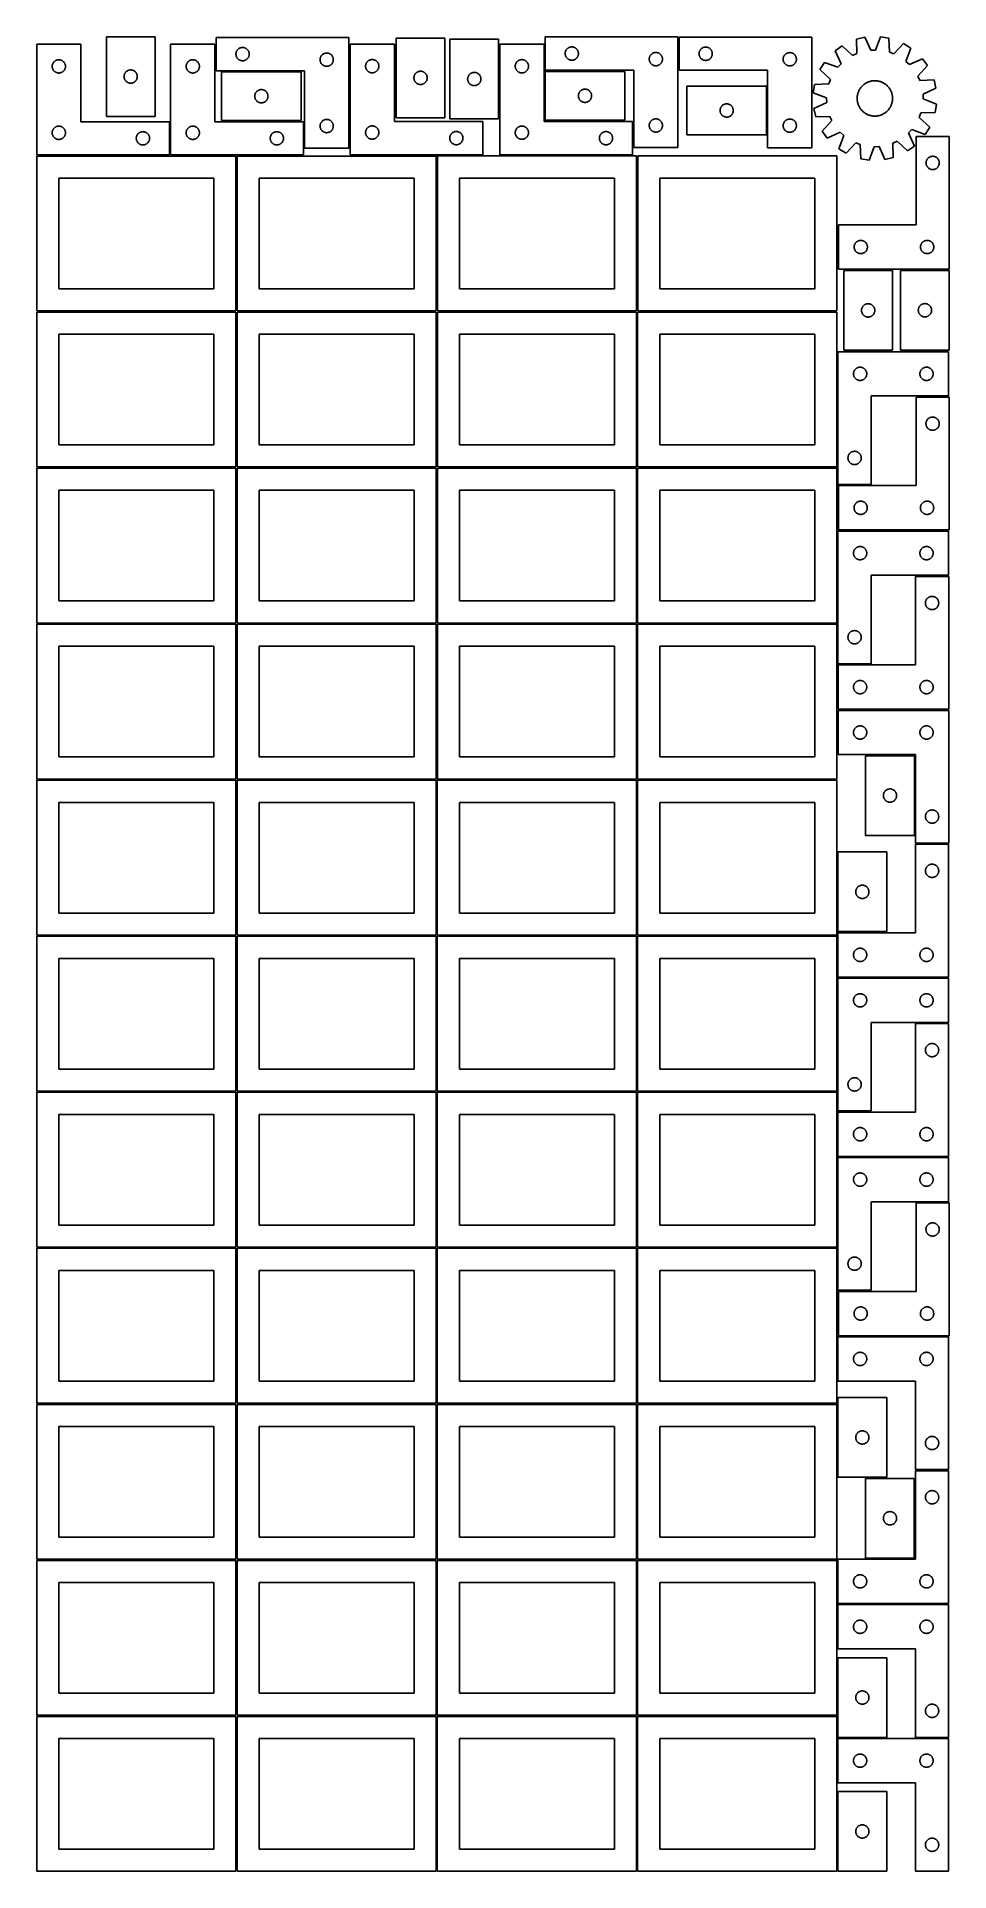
# Model space of a CAD drawing. Header units: millimetres. Extents: x 7 to 1243, y 7 to 2493.
import ezdxf

# ---------------------------------------------------------------- set-up
doc = ezdxf.new("R2010")
doc.units = ezdxf.units.MM
doc.layers.add('COMMON', color=5, linetype='CONTINUOUS', true_color=0x0000ff)
doc.layers.add('CUT', color=7, linetype='CONTINUOUS', true_color=0x000000)

msp = doc.modelspace()

# ---------------------------------------------------------------- linework, layer by layer
at = {"layer": 'COMMON'}
for p, q in [((277.291899, 1485.541936), (277.291899, 1275.541936)), ((548.7919, 1485.541936), (548.7919, 1275.541936)), ((820.291901, 1485.541936), (820.291901, 1275.541936)), ((6.541899, 1274.791935), (276.541899, 1274.791935)), ((277.291899, 1274.041935), (277.291899, 1064.041935)), ((278.0419, 1274.791935), (548.0419, 1274.791935)), ((548.7919, 1274.041935), (548.7919, 1064.041935)), ((549.541901, 1274.791935), (819.541901, 1274.791935)), ((820.291901, 1274.041935), (820.291901, 1064.041935)), ((821.041902, 1274.791935), (1091.041902, 1274.791935)), ((6.541899, 1063.291934), (276.541899, 1063.291934)), ((277.291899, 1062.541934), (277.291899, 852.541934)), ((278.0419, 1063.291934), (548.0419, 1063.291934)), ((548.7919, 1062.541934), (548.7919, 852.541934)), ((549.541901, 1063.291934), (819.541901, 1063.291934)), ((820.291901, 1062.541934), (820.291901, 852.541934)), ((821.041902, 1063.291934), (1091.041902, 1063.291934)), ((6.541899, 851.791933), (276.541899, 851.791933)), ((277.291899, 851.041933), (277.291899, 641.041933)), ((278.0419, 851.791933), (548.0419, 851.791933)), ((548.7919, 851.041933), (548.7919, 641.041933)), ((549.541901, 851.791933), (819.541901, 851.791933)), ((820.291901, 851.041933), (820.291901, 641.041933)), ((821.041902, 851.791933), (1091.041902, 851.791933)), ((276.541899, 640.291933), (6.541899, 640.291933)), ((277.291899, 639.541932), (277.291899, 429.541932)), ((548.0419, 640.291933), (278.0419, 640.291933)), ((548.791901, 429.541932), (548.791901, 639.541932)), ((549.541901, 640.291932), (819.541901, 640.291932)), ((820.291901, 639.541932), (820.291901, 429.541932)), ((821.041902, 640.291932), (1091.041902, 640.291932)), ((6.541899, 428.791931), (276.541899, 428.791931)), ((277.291899, 428.041931), (277.291899, 218.041931)), ((278.0419, 428.791931), (548.0419, 428.791931)), ((548.7919, 428.041931), (548.7919, 218.041931)), ((819.541901, 428.791932), (549.541901, 428.791932)), ((820.291901, 428.041931), (820.291901, 218.041931)), ((1091.041902, 428.791932), (821.041902, 428.791932)), ((6.541899, 217.29193), (276.520965, 217.29193)), ((277.270965, 216.54193), (277.270965, 6.54193)), ((278.0419, 217.29193), (548.020966, 217.29193)), ((548.770966, 216.54193), (548.770966, 6.54193)), ((549.541901, 217.29193), (819.520967, 217.29193)), ((820.270967, 216.54193), (820.270967, 6.54193)), ((821.041902, 217.29193), (1091.020968, 217.29193))]:
    msp.add_line(p, q, dxfattribs=at)
at = {"layer": 'CUT'}
for p, q in [((100.91195, 2493.432402), (100.91195, 2385.432402)), ((166.91195, 2493.432402), (100.91195, 2493.432402)), ((166.91195, 2385.432402), (166.91195, 2493.432402)), ((429.592739, 2492.363072), (249.592739, 2492.363072)), ((249.592739, 2492.363072), (249.592739, 2447.363072)), ((429.592739, 2342.363072), (429.592739, 2492.363072)), ((559.82144, 2491.646516), (493.82144, 2491.646516)), ((493.82144, 2491.646516), (493.82144, 2383.646516)), ((559.82144, 2383.646516), (559.82144, 2491.646516)), ((632.645537, 2490.085237), (566.645537, 2490.085237)), ((566.645537, 2490.085237), (566.645537, 2382.085237)), ((632.645537, 2382.085237), (632.645537, 2490.085237)), ((875.751095, 2493.127965), (695.751095, 2493.127965)), ((695.751095, 2493.127965), (695.751095, 2448.127965)), ((875.751095, 2343.127965), (875.751095, 2493.127965)), ((1057.282146, 2492.910679), (877.282146, 2492.910679)), ((877.282146, 2492.910679), (877.282146, 2447.910679)), ((1057.282146, 2342.910679), (1057.282146, 2492.910679)), ((1128.815899, 2492.701033), (1117.591945, 2490.03489)), ((1117.591945, 2490.03489), (1118.239384, 2470.669373)), ((1136.946411, 2475.113049), (1128.815899, 2492.701033)), ((1150.184576, 2493.489223), (1143.37187, 2475.350054)), ((1161.574447, 2491.657197), (1150.184576, 2493.489223)), ((1162.35543, 2472.296606), (1161.574447, 2491.657197)), ((66.520965, 2483.251496), (6.520965, 2483.251496)), ((6.520965, 2483.251496), (6.520965, 2333.251496)), ((34.765152, 2462.078564), (35.346229, 2462.1745)), ((35.346229, 2462.1745), (35.932336, 2462.232227)), ((35.932336, 2462.232227), (36.520965, 2462.251496)), ((36.520965, 2462.251496), (37.109593, 2462.232227)), ((37.109593, 2462.232227), (37.6957, 2462.1745)), ((37.6957, 2462.1745), (38.276778, 2462.078564)), ((66.520965, 2378.251496), (66.520965, 2483.251496)), ((248.041961, 2483.251496), (188.041961, 2483.251496)), ((188.041961, 2483.251496), (188.041961, 2333.251496)), ((216.286148, 2462.078564), (216.867225, 2462.1745)), ((216.867225, 2462.1745), (217.453333, 2462.232227)), ((217.453333, 2462.232227), (218.041961, 2462.251496)), ((218.041961, 2462.251496), (218.630589, 2462.232227)), ((218.630589, 2462.232227), (219.216696, 2462.1745)), ((219.216696, 2462.1745), (219.797774, 2462.078564)), ((248.041961, 2378.251496), (248.041961, 2483.251496)), ((276.592739, 2469.863072), (276.612009, 2470.4517)), ((276.612009, 2469.274444), (276.592739, 2469.863072)), ((276.612009, 2470.4517), (276.669735, 2471.037808)), ((276.669735, 2468.688336), (276.612009, 2469.274444)), ((276.669735, 2471.037808), (276.765671, 2471.618885)), ((276.765671, 2468.107259), (276.669735, 2468.688336)), ((276.765671, 2471.618885), (276.899406, 2472.192443)), ((276.899406, 2467.533701), (276.765671, 2468.107259)), ((276.899406, 2472.192443), (277.070368, 2472.756027)), ((277.070368, 2466.970117), (276.899406, 2467.533701)), ((277.070368, 2472.756027), (277.277823, 2473.307223)), ((277.277823, 2466.418921), (277.070368, 2466.970117)), ((277.277823, 2473.307223), (277.520884, 2473.84367)), ((277.520884, 2465.882474), (277.277823, 2466.418921)), ((277.520884, 2473.84367), (277.79851, 2474.363072)), ((277.79851, 2465.363072), (277.520884, 2465.882474)), ((277.79851, 2474.363072), (278.109512, 2474.863204)), ((278.109512, 2464.86294), (277.79851, 2465.363072)), ((278.109512, 2474.863204), (278.452559, 2475.341925)), ((278.452559, 2464.384219), (278.109512, 2464.86294)), ((278.452559, 2475.341925), (278.826181, 2475.797184)), ((278.826181, 2463.92896), (278.452559, 2464.384219)), ((278.826181, 2475.797184), (279.228778, 2476.227033)), ((279.228778, 2463.499111), (278.826181, 2463.92896)), ((279.228778, 2476.227033), (279.658627, 2476.62963)), ((279.658627, 2463.096514), (279.228778, 2463.499111)), ((279.658627, 2476.62963), (280.113886, 2477.003252)), ((280.113886, 2462.722892), (279.658627, 2463.096514)), ((280.113886, 2477.003252), (280.592607, 2477.346299)), ((280.592607, 2462.379846), (280.113886, 2462.722892)), ((280.592607, 2477.346299), (281.092739, 2477.657301)), ((281.092739, 2462.068843), (280.592607, 2462.379846)), ((281.092739, 2477.657301), (281.612141, 2477.934927)), ((281.612141, 2477.934927), (282.148588, 2478.177988)), ((282.148588, 2478.177988), (282.699784, 2478.385443)), ((282.699784, 2478.385443), (283.263367, 2478.556404)), ((283.263367, 2478.556404), (283.836926, 2478.69014)), ((283.836926, 2478.69014), (284.418003, 2478.786076)), ((284.418003, 2478.786076), (285.004111, 2478.843802)), ((285.004111, 2478.843802), (285.592739, 2478.863072)), ((285.592739, 2478.863072), (286.181367, 2478.843802)), ((286.181367, 2478.843802), (286.767475, 2478.786076)), ((286.767475, 2478.786076), (287.348552, 2478.69014)), ((287.348552, 2478.69014), (287.92211, 2478.556404)), ((287.92211, 2478.556404), (288.485694, 2478.385443)), ((288.485694, 2478.385443), (289.03689, 2478.177988)), ((289.03689, 2478.177988), (289.573337, 2477.934927)), ((289.573337, 2477.934927), (290.092739, 2477.657301)), ((290.092739, 2477.657301), (290.592871, 2477.346299)), ((290.592871, 2462.379846), (290.092739, 2462.068843)), ((290.592871, 2477.346299), (291.071592, 2477.003252)), ((291.071592, 2462.722892), (290.592871, 2462.379846)), ((291.071592, 2477.003252), (291.526851, 2476.62963)), ((291.526851, 2463.096514), (291.071592, 2462.722892)), ((291.526851, 2476.62963), (291.9567, 2476.227033)), ((291.9567, 2463.499111), (291.526851, 2463.096514)), ((291.9567, 2476.227033), (292.359297, 2475.797184)), ((292.359297, 2463.92896), (291.9567, 2463.499111)), ((292.359297, 2475.797184), (292.732919, 2475.341925)), ((292.732919, 2464.384219), (292.359297, 2463.92896)), ((292.732919, 2475.341925), (293.075965, 2474.863204)), ((293.075965, 2464.86294), (292.732919, 2464.384219)), ((293.075965, 2474.863204), (293.386968, 2474.363072)), ((293.386968, 2465.363072), (293.075965, 2464.86294)), ((293.386968, 2474.363072), (293.664594, 2473.84367)), ((293.664594, 2465.882474), (293.386968, 2465.363072)), ((293.664594, 2473.84367), (293.907655, 2473.307223)), ((293.907655, 2466.418921), (293.664594, 2465.882474)), ((293.907655, 2473.307223), (294.11511, 2472.756027)), ((294.11511, 2466.970117), (293.907655, 2466.418921)), ((294.11511, 2472.756027), (294.286071, 2472.192443)), ((294.286071, 2467.533701), (294.11511, 2466.970117)), ((294.286071, 2472.192443), (294.419806, 2471.618885)), ((294.419806, 2468.107259), (294.286071, 2467.533701)), ((294.419806, 2471.618885), (294.515743, 2471.037808)), ((294.515743, 2468.688336), (294.419806, 2468.107259)), ((294.515743, 2471.037808), (294.573469, 2470.4517)), ((294.573469, 2469.274444), (294.515743, 2468.688336)), ((294.573469, 2470.4517), (294.592739, 2469.863072)), ((294.592739, 2469.863072), (294.573469, 2469.274444)), ((390.592739, 2462.363072), (390.612009, 2462.9517)), ((390.612009, 2461.774444), (390.592739, 2462.363072)), ((390.612009, 2462.9517), (390.669735, 2463.537808)), ((390.669735, 2463.537808), (390.765671, 2464.118885)), ((390.765671, 2464.118885), (390.899406, 2464.692443)), ((390.899406, 2464.692443), (391.070368, 2465.256027)), ((391.070368, 2465.256027), (391.277823, 2465.807223)), ((391.277823, 2465.807223), (391.520884, 2466.34367)), ((391.520884, 2466.34367), (391.79851, 2466.863072)), ((391.79851, 2466.863072), (392.109512, 2467.363204)), ((392.109512, 2467.363204), (392.452559, 2467.841925)), ((392.452559, 2467.841925), (392.826181, 2468.297184)), ((392.826181, 2468.297184), (393.228778, 2468.727033)), ((393.228778, 2468.727033), (393.658627, 2469.12963)), ((393.658627, 2469.12963), (394.113886, 2469.503252)), ((394.113886, 2469.503252), (394.592607, 2469.846299)), ((394.592607, 2469.846299), (395.092739, 2470.157301)), ((395.092739, 2470.157301), (395.612141, 2470.434927)), ((395.612141, 2470.434927), (396.148588, 2470.677988)), ((396.148588, 2470.677988), (396.699784, 2470.885443)), ((396.699784, 2470.885443), (397.263367, 2471.056404)), ((397.263367, 2471.056404), (397.836926, 2471.19014)), ((397.836926, 2471.19014), (398.418003, 2471.286076)), ((398.418003, 2471.286076), (399.004111, 2471.343802)), ((399.004111, 2471.343802), (399.592739, 2471.363072)), ((399.592739, 2471.363072), (400.181367, 2471.343802)), ((400.181367, 2471.343802), (400.767475, 2471.286076)), ((400.767475, 2471.286076), (401.348552, 2471.19014)), ((401.348552, 2471.19014), (401.92211, 2471.056404)), ((401.92211, 2471.056404), (402.485694, 2470.885443)), ((402.485694, 2470.885443), (403.03689, 2470.677988)), ((403.03689, 2470.677988), (403.573337, 2470.434927)), ((403.573337, 2470.434927), (404.092739, 2470.157301)), ((404.092739, 2470.157301), (404.592871, 2469.846299)), ((404.592871, 2469.846299), (405.071592, 2469.503252)), ((405.071592, 2469.503252), (405.526851, 2469.12963)), ((405.526851, 2469.12963), (405.9567, 2468.727033)), ((405.9567, 2468.727033), (406.359297, 2468.297184)), ((406.359297, 2468.297184), (406.732919, 2467.841925)), ((406.732919, 2467.841925), (407.075965, 2467.363204)), ((407.075965, 2467.363204), (407.386968, 2466.863072)), ((407.386968, 2466.863072), (407.664594, 2466.34367)), ((407.664594, 2466.34367), (407.907655, 2465.807223)), ((407.907655, 2465.807223), (408.11511, 2465.256027)), ((408.11511, 2465.256027), (408.286071, 2464.692443)), ((408.286071, 2464.692443), (408.419806, 2464.118885)), ((408.419806, 2464.118885), (408.515743, 2463.537808)), ((408.515743, 2463.537808), (408.573469, 2462.9517)), ((408.573469, 2462.9517), (408.592739, 2462.363072)), ((408.592739, 2462.363072), (408.573469, 2461.774444)), ((491.304595, 2483.5159), (431.304595, 2483.5159)), ((431.304595, 2483.5159), (431.304595, 2333.5159)), ((458.41164, 2462.038272), (458.975224, 2462.209233)), ((458.975224, 2462.209233), (459.548782, 2462.342968)), ((459.548782, 2462.342968), (460.129859, 2462.438904)), ((460.129859, 2462.438904), (460.715967, 2462.496631)), ((460.715967, 2462.496631), (461.304595, 2462.5159)), ((461.304595, 2462.5159), (461.893223, 2462.496631)), ((461.893223, 2462.496631), (462.479331, 2462.438904)), ((462.479331, 2462.438904), (463.060408, 2462.342968)), ((463.060408, 2462.342968), (463.633966, 2462.209233)), ((463.633966, 2462.209233), (464.19755, 2462.038272)), ((491.304595, 2378.5159), (491.304595, 2483.5159)), ((694.15866, 2483.394318), (634.15866, 2483.394318)), ((634.15866, 2483.394318), (634.15866, 2333.394318)), ((661.829289, 2462.087651), (662.402847, 2462.221386)), ((662.402847, 2462.221386), (662.983924, 2462.317322)), ((662.983924, 2462.317322), (663.570032, 2462.375049)), ((663.570032, 2462.375049), (664.15866, 2462.394318)), ((664.15866, 2462.394318), (664.747288, 2462.375049)), ((664.747288, 2462.375049), (665.333396, 2462.317322)), ((665.333396, 2462.317322), (665.914473, 2462.221386)), ((665.914473, 2462.221386), (666.488031, 2462.087651)), ((694.15866, 2378.394318), (694.15866, 2483.394318)), ((722.751095, 2470.627965), (722.770364, 2471.216593)), ((722.770364, 2470.039336), (722.751095, 2470.627965)), ((722.770364, 2471.216593), (722.828091, 2471.8027)), ((722.828091, 2469.453229), (722.770364, 2470.039336)), ((722.828091, 2471.8027), (722.924027, 2472.383777)), ((722.924027, 2468.872152), (722.828091, 2469.453229)), ((722.924027, 2472.383777), (723.057762, 2472.957336)), ((723.057762, 2468.298593), (722.924027, 2468.872152)), ((723.057762, 2472.957336), (723.228723, 2473.52092)), ((723.228723, 2467.735009), (723.057762, 2468.298593)), ((723.228723, 2473.52092), (723.436179, 2474.072115)), ((723.436179, 2467.183814), (723.228723, 2467.735009)), ((723.436179, 2474.072115), (723.67924, 2474.608563)), ((723.67924, 2466.647366), (723.436179, 2467.183814)), ((723.67924, 2474.608563), (723.956866, 2475.127965)), ((723.956866, 2466.127965), (723.67924, 2466.647366)), ((723.956866, 2475.127965), (724.267868, 2475.628097)), ((724.267868, 2465.627832), (723.956866, 2466.127965)), ((724.267868, 2475.628097), (724.610915, 2476.106817)), ((724.610915, 2465.149112), (724.267868, 2465.627832)), ((724.610915, 2476.106817), (724.984536, 2476.562077)), ((724.984536, 2464.693852), (724.610915, 2465.149112)), ((724.984536, 2476.562077), (725.387134, 2476.991926)), ((725.387134, 2464.264004), (724.984536, 2464.693852)), ((725.387134, 2476.991926), (725.816982, 2477.394523)), ((725.816982, 2463.861406), (725.387134, 2464.264004)), ((725.816982, 2477.394523), (726.272242, 2477.768145)), ((726.272242, 2463.487785), (725.816982, 2463.861406)), ((726.272242, 2477.768145), (726.750963, 2478.111191)), ((726.750963, 2463.144738), (726.272242, 2463.487785)), ((726.750963, 2478.111191), (727.251095, 2478.422193)), ((727.251095, 2462.833736), (726.750963, 2463.144738)), ((727.251095, 2478.422193), (727.770496, 2478.699819)), ((727.770496, 2462.55611), (727.251095, 2462.833736)), ((727.770496, 2478.699819), (728.306944, 2478.94288)), ((728.306944, 2462.313049), (727.770496, 2462.55611)), ((728.306944, 2478.94288), (728.858139, 2479.150336)), ((728.858139, 2462.105593), (728.306944, 2462.313049)), ((728.858139, 2479.150336), (729.421723, 2479.321297)), ((729.421723, 2461.934632), (728.858139, 2462.105593)), ((729.421723, 2479.321297), (729.995282, 2479.455032)), ((729.995282, 2479.455032), (730.576359, 2479.550968)), ((730.576359, 2479.550968), (731.162466, 2479.608695)), ((731.162466, 2479.608695), (731.751095, 2479.627965)), ((731.751095, 2479.627965), (732.339723, 2479.608695)), ((732.339723, 2479.608695), (732.92583, 2479.550968)), ((732.92583, 2479.550968), (733.506908, 2479.455032)), ((733.506908, 2479.455032), (734.080466, 2479.321297)), ((734.080466, 2479.321297), (734.64405, 2479.150336)), ((734.64405, 2462.105593), (734.080466, 2461.934632)), ((734.64405, 2479.150336), (735.195246, 2478.94288)), ((735.195246, 2462.313049), (734.64405, 2462.105593)), ((735.195246, 2478.94288), (735.731693, 2478.699819)), ((735.731693, 2462.55611), (735.195246, 2462.313049)), ((735.731693, 2478.699819), (736.251095, 2478.422193)), ((736.251095, 2462.833736), (735.731693, 2462.55611)), ((736.251095, 2478.422193), (736.751227, 2478.111191)), ((736.751227, 2463.144738), (736.251095, 2462.833736)), ((736.751227, 2478.111191), (737.229947, 2477.768145)), ((737.229947, 2463.487785), (736.751227, 2463.144738)), ((737.229947, 2477.768145), (737.685207, 2477.394523)), ((737.685207, 2463.861406), (737.229947, 2463.487785)), ((737.685207, 2477.394523), (738.115056, 2476.991926)), ((738.115056, 2464.264004), (737.685207, 2463.861406)), ((738.115056, 2476.991926), (738.517653, 2476.562077)), ((738.517653, 2464.693852), (738.115056, 2464.264004)), ((738.517653, 2476.562077), (738.891275, 2476.106817)), ((738.891275, 2465.149112), (738.517653, 2464.693852)), ((738.891275, 2476.106817), (739.234321, 2475.628097)), ((739.234321, 2465.627832), (738.891275, 2465.149112)), ((739.234321, 2475.628097), (739.545323, 2475.127965)), ((739.545323, 2466.127965), (739.234321, 2465.627832)), ((739.545323, 2475.127965), (739.822949, 2474.608563)), ((739.822949, 2466.647366), (739.545323, 2466.127965)), ((739.822949, 2474.608563), (740.06601, 2474.072115)), ((740.06601, 2467.183814), (739.822949, 2466.647366)), ((740.06601, 2474.072115), (740.273466, 2473.52092)), ((740.273466, 2467.735009), (740.06601, 2467.183814)), ((740.273466, 2473.52092), (740.444427, 2472.957336)), ((740.444427, 2468.298593), (740.273466, 2467.735009)), ((740.444427, 2472.957336), (740.578162, 2472.383777)), ((740.578162, 2468.872152), (740.444427, 2468.298593)), ((740.578162, 2472.383777), (740.674098, 2471.8027)), ((740.674098, 2469.453229), (740.578162, 2468.872152)), ((740.674098, 2471.8027), (740.731825, 2471.216593)), ((740.731825, 2470.039336), (740.674098, 2469.453229)), ((740.731825, 2471.216593), (740.751095, 2470.627965)), ((740.751095, 2470.627965), (740.731825, 2470.039336)), ((836.751095, 2463.127965), (836.770364, 2463.716593)), ((836.770364, 2462.539336), (836.751095, 2463.127965)), ((836.770364, 2463.716593), (836.828091, 2464.3027)), ((836.828091, 2461.953229), (836.770364, 2462.539336)), ((836.828091, 2464.3027), (836.924027, 2464.883777)), ((836.924027, 2464.883777), (837.057762, 2465.457336)), ((837.057762, 2465.457336), (837.228723, 2466.02092)), ((837.228723, 2466.02092), (837.436179, 2466.572115)), ((837.436179, 2466.572115), (837.67924, 2467.108563)), ((837.67924, 2467.108563), (837.956866, 2467.627965)), ((837.956866, 2467.627965), (838.267868, 2468.128097)), ((838.267868, 2468.128097), (838.610915, 2468.606817)), ((838.610915, 2468.606817), (838.984536, 2469.062077)), ((838.984536, 2469.062077), (839.387134, 2469.491926)), ((839.387134, 2469.491926), (839.816982, 2469.894523)), ((839.816982, 2469.894523), (840.272242, 2470.268145)), ((840.272242, 2470.268145), (840.750963, 2470.611191)), ((840.750963, 2470.611191), (841.251095, 2470.922193)), ((841.251095, 2470.922193), (841.770496, 2471.199819)), ((841.770496, 2471.199819), (842.306944, 2471.44288)), ((842.306944, 2471.44288), (842.858139, 2471.650336)), ((842.858139, 2471.650336), (843.421723, 2471.821297)), ((843.421723, 2471.821297), (843.995282, 2471.955032)), ((843.995282, 2471.955032), (844.576359, 2472.050968)), ((844.576359, 2472.050968), (845.162466, 2472.108695)), ((845.162466, 2472.108695), (845.751095, 2472.127965)), ((845.751095, 2472.127965), (846.339723, 2472.108695)), ((846.339723, 2472.108695), (846.92583, 2472.050968)), ((846.92583, 2472.050968), (847.506908, 2471.955032)), ((847.506908, 2471.955032), (848.080466, 2471.821297)), ((848.080466, 2471.821297), (848.64405, 2471.650336)), ((848.64405, 2471.650336), (849.195246, 2471.44288)), ((849.195246, 2471.44288), (849.731693, 2471.199819)), ((849.731693, 2471.199819), (850.251095, 2470.922193)), ((850.251095, 2470.922193), (850.751227, 2470.611191)), ((850.751227, 2470.611191), (851.229947, 2470.268145)), ((851.229947, 2470.268145), (851.685207, 2469.894523)), ((851.685207, 2469.894523), (852.115056, 2469.491926)), ((852.115056, 2469.491926), (852.517653, 2469.062077)), ((852.517653, 2469.062077), (852.891275, 2468.606817)), ((852.891275, 2468.606817), (853.234321, 2468.128097)), ((853.234321, 2468.128097), (853.545323, 2467.627965)), ((853.545323, 2467.627965), (853.822949, 2467.108563)), ((853.822949, 2467.108563), (854.06601, 2466.572115)), ((854.06601, 2466.572115), (854.273466, 2466.02092)), ((854.273466, 2466.02092), (854.444427, 2465.457336)), ((854.444427, 2465.457336), (854.578162, 2464.883777)), ((854.578162, 2464.883777), (854.674098, 2464.3027)), ((854.674098, 2464.3027), (854.731825, 2463.716593)), ((854.731825, 2462.539336), (854.674098, 2461.953229)), ((854.731825, 2463.716593), (854.751095, 2463.127965)), ((854.751095, 2463.127965), (854.731825, 2462.539336)), ((904.282146, 2470.410679), (904.301416, 2470.999308)), ((904.301416, 2469.822051), (904.282146, 2470.410679)), ((904.301416, 2470.999308), (904.359142, 2471.585415)), ((904.359142, 2469.235944), (904.301416, 2469.822051)), ((904.359142, 2471.585415), (904.455079, 2472.166492)), ((904.455079, 2468.654867), (904.359142, 2469.235944)), ((904.455079, 2472.166492), (904.588814, 2472.740051)), ((904.588814, 2468.081308), (904.455079, 2468.654867)), ((904.588814, 2472.740051), (904.759775, 2473.303635)), ((904.759775, 2467.517724), (904.588814, 2468.081308)), ((904.759775, 2473.303635), (904.96723, 2473.85483)), ((904.96723, 2466.966529), (904.759775, 2467.517724)), ((904.96723, 2473.85483), (905.210292, 2474.391278)), ((905.210292, 2466.430081), (904.96723, 2466.966529)), ((905.210292, 2474.391278), (905.487918, 2474.910679)), ((905.487918, 2465.910679), (905.210292, 2466.430081)), ((905.487918, 2474.910679), (905.79892, 2475.410812)), ((905.79892, 2465.410547), (905.487918, 2465.910679)), ((905.79892, 2475.410812), (906.141966, 2475.889532)), ((906.141966, 2464.931827), (905.79892, 2465.410547)), ((906.141966, 2475.889532), (906.515588, 2476.344792)), ((906.515588, 2464.476567), (906.141966, 2464.931827)), ((906.515588, 2476.344792), (906.918185, 2476.77464)), ((906.918185, 2464.046718), (906.515588, 2464.476567)), ((906.918185, 2476.77464), (907.348034, 2477.177238)), ((907.348034, 2463.644121), (906.918185, 2464.046718)), ((907.348034, 2477.177238), (907.803293, 2477.550859)), ((907.803293, 2463.270499), (907.348034, 2463.644121)), ((907.803293, 2477.550859), (908.282014, 2477.893906)), ((908.282014, 2462.927453), (907.803293, 2463.270499)), ((908.282014, 2477.893906), (908.782146, 2478.204908)), ((908.782146, 2462.616451), (908.282014, 2462.927453)), ((908.782146, 2478.204908), (909.301548, 2478.482534)), ((909.301548, 2462.338825), (908.782146, 2462.616451)), ((909.301548, 2478.482534), (909.837995, 2478.725595)), ((909.837995, 2462.095764), (909.301548, 2462.338825)), ((909.837995, 2478.725595), (910.389191, 2478.933051)), ((910.389191, 2478.933051), (910.952775, 2479.104012)), ((910.952775, 2479.104012), (911.526333, 2479.237747)), ((911.526333, 2479.237747), (912.107411, 2479.333683)), ((912.107411, 2479.333683), (912.693518, 2479.39141)), ((912.693518, 2479.39141), (913.282146, 2479.410679)), ((913.282146, 2479.410679), (913.870774, 2479.39141)), ((913.870774, 2479.39141), (914.456882, 2479.333683)), ((914.456882, 2479.333683), (915.037959, 2479.237747)), ((915.037959, 2479.237747), (915.611518, 2479.104012)), ((915.611518, 2479.104012), (916.175101, 2478.933051)), ((916.175101, 2478.933051), (916.726297, 2478.725595)), ((916.726297, 2478.725595), (917.262744, 2478.482534)), ((917.262744, 2462.338825), (916.726297, 2462.095764)), ((917.262744, 2478.482534), (917.782146, 2478.204908)), ((917.782146, 2462.616451), (917.262744, 2462.338825)), ((917.782146, 2478.204908), (918.282278, 2477.893906)), ((918.282278, 2462.927453), (917.782146, 2462.616451)), ((918.282278, 2477.893906), (918.760999, 2477.550859)), ((918.760999, 2463.270499), (918.282278, 2462.927453)), ((918.760999, 2477.550859), (919.216259, 2477.177238)), ((919.216259, 2463.644121), (918.760999, 2463.270499)), ((919.216259, 2477.177238), (919.646107, 2476.77464)), ((919.646107, 2464.046718), (919.216259, 2463.644121)), ((919.646107, 2476.77464), (920.048705, 2476.344792)), ((920.048705, 2464.476567), (919.646107, 2464.046718)), ((920.048705, 2476.344792), (920.422326, 2475.889532)), ((920.422326, 2464.931827), (920.048705, 2464.476567)), ((920.422326, 2475.889532), (920.765373, 2475.410812)), ((920.765373, 2465.410547), (920.422326, 2464.931827)), ((920.765373, 2475.410812), (921.076375, 2474.910679)), ((921.076375, 2465.910679), (920.765373, 2465.410547)), ((921.076375, 2474.910679), (921.354001, 2474.391278)), ((921.354001, 2466.430081), (921.076375, 2465.910679)), ((921.354001, 2474.391278), (921.597062, 2473.85483)), ((921.597062, 2466.966529), (921.354001, 2466.430081)), ((921.597062, 2473.85483), (921.804517, 2473.303635)), ((921.804517, 2467.517724), (921.597062, 2466.966529)), ((921.804517, 2473.303635), (921.975479, 2472.740051)), ((921.975479, 2468.081308), (921.804517, 2467.517724)), ((921.975479, 2472.740051), (922.109214, 2472.166492)), ((922.109214, 2468.654867), (921.975479, 2468.081308)), ((922.109214, 2472.166492), (922.20515, 2471.585415)), ((922.20515, 2469.235944), (922.109214, 2468.654867)), ((922.20515, 2471.585415), (922.262877, 2470.999308)), ((922.262877, 2469.822051), (922.20515, 2469.235944)), ((922.262877, 2470.999308), (922.282146, 2470.410679)), ((922.282146, 2470.410679), (922.262877, 2469.822051)), ((1018.282146, 2462.910679), (1018.301416, 2463.499308)), ((1018.301416, 2462.322051), (1018.282146, 2462.910679)), ((1018.301416, 2463.499308), (1018.359142, 2464.085415)), ((1018.359142, 2461.735944), (1018.301416, 2462.322051)), ((1018.359142, 2464.085415), (1018.455079, 2464.666492)), ((1018.455079, 2464.666492), (1018.588814, 2465.240051)), ((1018.588814, 2465.240051), (1018.759775, 2465.803635)), ((1018.759775, 2465.803635), (1018.96723, 2466.35483)), ((1018.96723, 2466.35483), (1019.210292, 2466.891278)), ((1019.210292, 2466.891278), (1019.487918, 2467.410679)), ((1019.487918, 2467.410679), (1019.79892, 2467.910812)), ((1019.79892, 2467.910812), (1020.141966, 2468.389532)), ((1020.141966, 2468.389532), (1020.515588, 2468.844792)), ((1020.515588, 2468.844792), (1020.918185, 2469.27464)), ((1020.918185, 2469.27464), (1021.348034, 2469.677238)), ((1021.348034, 2469.677238), (1021.803293, 2470.050859)), ((1021.803293, 2470.050859), (1022.282014, 2470.393906)), ((1022.282014, 2470.393906), (1022.782146, 2470.704908)), ((1022.782146, 2470.704908), (1023.301548, 2470.982534)), ((1023.301548, 2470.982534), (1023.837995, 2471.225595)), ((1023.837995, 2471.225595), (1024.389191, 2471.433051)), ((1024.389191, 2471.433051), (1024.952775, 2471.604012)), ((1024.952775, 2471.604012), (1025.526333, 2471.737747)), ((1025.526333, 2471.737747), (1026.107411, 2471.833683)), ((1026.107411, 2471.833683), (1026.693518, 2471.89141)), ((1026.693518, 2471.89141), (1027.282146, 2471.910679)), ((1027.282146, 2471.910679), (1027.870774, 2471.89141)), ((1027.870774, 2471.89141), (1028.456882, 2471.833683)), ((1028.456882, 2471.833683), (1029.037959, 2471.737747)), ((1029.037959, 2471.737747), (1029.611518, 2471.604012)), ((1029.611518, 2471.604012), (1030.175101, 2471.433051)), ((1030.175101, 2471.433051), (1030.726297, 2471.225595)), ((1030.726297, 2471.225595), (1031.262744, 2470.982534)), ((1031.262744, 2470.982534), (1031.782146, 2470.704908)), ((1031.782146, 2470.704908), (1032.282278, 2470.393906)), ((1032.282278, 2470.393906), (1032.760999, 2470.050859)), ((1032.760999, 2470.050859), (1033.216259, 2469.677238)), ((1033.216259, 2469.677238), (1033.646107, 2469.27464)), ((1033.646107, 2469.27464), (1034.048705, 2468.844792)), ((1034.048705, 2468.844792), (1034.422326, 2468.389532)), ((1034.422326, 2468.389532), (1034.765373, 2467.910812)), ((1034.765373, 2467.910812), (1035.076375, 2467.410679)), ((1035.076375, 2467.410679), (1035.354001, 2466.891278)), ((1035.354001, 2466.891278), (1035.597062, 2466.35483)), ((1035.597062, 2466.35483), (1035.804517, 2465.803635)), ((1035.804517, 2465.803635), (1035.975479, 2465.240051)), ((1035.975479, 2465.240051), (1036.109214, 2464.666492)), ((1036.109214, 2464.666492), (1036.20515, 2464.085415)), ((1036.20515, 2464.085415), (1036.262877, 2463.499308)), ((1036.262877, 2462.322051), (1036.20515, 2461.735944)), ((1036.262877, 2463.499308), (1036.282146, 2462.910679)), ((1036.282146, 2462.910679), (1036.262877, 2462.322051)), ((1098.151488, 2481.129259), (1088.802196, 2474.370843)), ((1088.802196, 2474.370843), (1096.811214, 2456.727203)), ((1112.393732, 2467.991493), (1098.151488, 2481.129259)), ((1118.239384, 2470.669373), (1112.393732, 2467.991493)), ((1143.37187, 2475.350054), (1136.946411, 2475.113049)), ((1168.382478, 2470.056653), (1162.35543, 2472.296606)), ((1181.618157, 2484.20795), (1168.382478, 2470.056653)), ((1191.439939, 2478.156664), (1181.618157, 2484.20795)), ((1184.752497, 2459.970941), (1191.439939, 2478.156664)), ((1207.10721, 2463.604061), (1189.46357, 2455.595043)), ((1213.865626, 2454.254769), (1207.10721, 2463.604061)), ((27.520965, 2453.251496), (27.540234, 2453.840124)), ((27.540234, 2452.662868), (27.520965, 2453.251496)), ((27.540234, 2453.840124), (27.597961, 2454.426232)), ((27.597961, 2452.07676), (27.540234, 2452.662868)), ((27.597961, 2454.426232), (27.693897, 2455.007309)), ((27.693897, 2451.495683), (27.597961, 2452.07676)), ((27.693897, 2455.007309), (27.827632, 2455.580868)), ((27.827632, 2450.922125), (27.693897, 2451.495683)), ((27.827632, 2455.580868), (27.998593, 2456.144451)), ((27.998593, 2450.358541), (27.827632, 2450.922125)), ((27.998593, 2456.144451), (28.206049, 2456.695647)), ((28.206049, 2449.807345), (27.998593, 2450.358541)), ((28.206049, 2456.695647), (28.44911, 2457.232094)), ((28.44911, 2449.270898), (28.206049, 2449.807345)), ((28.44911, 2457.232094), (28.726736, 2457.751496)), ((28.726736, 2448.751496), (28.44911, 2449.270898)), ((28.726736, 2457.751496), (29.037738, 2458.251628)), ((29.037738, 2448.251364), (28.726736, 2448.751496)), ((29.037738, 2458.251628), (29.380785, 2458.730349)), ((29.380785, 2447.772643), (29.037738, 2448.251364)), ((29.380785, 2458.730349), (29.754406, 2459.185609)), ((29.754406, 2447.317384), (29.380785, 2447.772643)), ((29.754406, 2459.185609), (30.157004, 2459.615457)), ((30.157004, 2446.887535), (29.754406, 2447.317384)), ((30.157004, 2459.615457), (30.586852, 2460.018054)), ((30.586852, 2446.484938), (30.157004, 2446.887535)), ((30.586852, 2460.018054), (31.042112, 2460.391676)), ((31.042112, 2446.111316), (30.586852, 2446.484938)), ((31.042112, 2460.391676), (31.520833, 2460.734723)), ((31.520833, 2445.76827), (31.042112, 2446.111316)), ((31.520833, 2460.734723), (32.020965, 2461.045725)), ((32.020965, 2445.457268), (31.520833, 2445.76827)), ((32.020965, 2461.045725), (32.540366, 2461.323351)), ((32.540366, 2445.179642), (32.020965, 2445.457268)), ((32.540366, 2461.323351), (33.076814, 2461.566412)), ((33.076814, 2444.93658), (32.540366, 2445.179642)), ((33.076814, 2461.566412), (33.628009, 2461.773867)), ((33.628009, 2444.729125), (33.076814, 2444.93658)), ((33.628009, 2461.773867), (34.191593, 2461.944829)), ((34.191593, 2444.558164), (33.628009, 2444.729125)), ((34.191593, 2461.944829), (34.765152, 2462.078564)), ((34.765152, 2444.424429), (34.191593, 2444.558164)), ((35.346229, 2444.328492), (34.765152, 2444.424429)), ((35.932336, 2444.270766), (35.346229, 2444.328492)), ((36.520965, 2444.251496), (35.932336, 2444.270766)), ((37.109593, 2444.270766), (36.520965, 2444.251496)), ((37.6957, 2444.328492), (37.109593, 2444.270766)), ((38.276778, 2444.424429), (37.6957, 2444.328492)), ((38.276778, 2462.078564), (38.850336, 2461.944829)), ((38.850336, 2444.558164), (38.276778, 2444.424429)), ((38.850336, 2461.944829), (39.41392, 2461.773867)), ((39.41392, 2444.729125), (38.850336, 2444.558164)), ((39.41392, 2461.773867), (39.965116, 2461.566412)), ((39.965116, 2444.93658), (39.41392, 2444.729125)), ((39.965116, 2461.566412), (40.501563, 2461.323351)), ((40.501563, 2445.179642), (39.965116, 2444.93658)), ((40.501563, 2461.323351), (41.020965, 2461.045725)), ((41.020965, 2445.457268), (40.501563, 2445.179642)), ((41.020965, 2461.045725), (41.521097, 2460.734723)), ((41.521097, 2445.76827), (41.020965, 2445.457268)), ((41.521097, 2460.734723), (41.999817, 2460.391676)), ((41.999817, 2446.111316), (41.521097, 2445.76827)), ((41.999817, 2460.391676), (42.455077, 2460.018054)), ((42.455077, 2446.484938), (41.999817, 2446.111316)), ((42.455077, 2460.018054), (42.884926, 2459.615457)), ((42.884926, 2446.887535), (42.455077, 2446.484938)), ((42.884926, 2459.615457), (43.287523, 2459.185609)), ((43.287523, 2447.317384), (42.884926, 2446.887535)), ((43.287523, 2459.185609), (43.661145, 2458.730349)), ((43.661145, 2447.772643), (43.287523, 2447.317384)), ((43.661145, 2458.730349), (44.004191, 2458.251628)), ((44.004191, 2448.251364), (43.661145, 2447.772643)), ((44.004191, 2458.251628), (44.315193, 2457.751496)), ((44.315193, 2448.751496), (44.004191, 2448.251364)), ((44.315193, 2457.751496), (44.592819, 2457.232094)), ((44.592819, 2449.270898), (44.315193, 2448.751496)), ((44.592819, 2457.232094), (44.83588, 2456.695647)), ((44.83588, 2449.807345), (44.592819, 2449.270898)), ((44.83588, 2456.695647), (45.043336, 2456.144451)), ((45.043336, 2450.358541), (44.83588, 2449.807345)), ((45.043336, 2456.144451), (45.214297, 2455.580868)), ((45.214297, 2450.922125), (45.043336, 2450.358541)), ((45.214297, 2455.580868), (45.348032, 2455.007309)), ((45.348032, 2451.495683), (45.214297, 2450.922125)), ((45.348032, 2455.007309), (45.443968, 2454.426232)), ((45.443968, 2452.07676), (45.348032, 2451.495683)), ((45.443968, 2454.426232), (45.501695, 2453.840124)), ((45.501695, 2452.662868), (45.443968, 2452.07676)), ((45.501695, 2453.840124), (45.520965, 2453.251496)), ((45.520965, 2453.251496), (45.501695, 2452.662868)), ((124.91195, 2439.432402), (124.93122, 2440.02103)), ((124.93122, 2438.843774), (124.91195, 2439.432402)), ((124.93122, 2440.02103), (124.988947, 2440.607138)), ((124.988947, 2438.257667), (124.93122, 2438.843774)), ((124.988947, 2440.607138), (125.084883, 2441.188215)), ((125.084883, 2437.676589), (124.988947, 2438.257667)), ((125.084883, 2441.188215), (125.218618, 2441.761774)), ((125.218618, 2437.103031), (125.084883, 2437.676589)), ((125.218618, 2441.761774), (125.389579, 2442.325357)), ((125.389579, 2442.325357), (125.597035, 2442.876553)), ((125.597035, 2442.876553), (125.840096, 2443.413)), ((125.840096, 2443.413), (126.117722, 2443.932402)), ((126.117722, 2443.932402), (126.428724, 2444.432534)), ((126.428724, 2444.432534), (126.77177, 2444.911255)), ((126.77177, 2444.911255), (127.145392, 2445.366515)), ((127.145392, 2445.366515), (127.547989, 2445.796363)), ((127.547989, 2445.796363), (127.977838, 2446.198961)), ((127.977838, 2446.198961), (128.433098, 2446.572582)), ((128.433098, 2446.572582), (128.911818, 2446.915629)), ((128.911818, 2446.915629), (129.41195, 2447.226631)), ((129.41195, 2447.226631), (129.931352, 2447.504257)), ((129.931352, 2447.504257), (130.4678, 2447.747318)), ((130.4678, 2447.747318), (131.018995, 2447.954773)), ((131.018995, 2447.954773), (131.582579, 2448.125735)), ((131.582579, 2448.125735), (132.156138, 2448.25947)), ((132.156138, 2448.25947), (132.737215, 2448.355406)), ((132.737215, 2448.355406), (133.323322, 2448.413133)), ((133.323322, 2448.413133), (133.91195, 2448.432402)), ((133.91195, 2448.432402), (134.500579, 2448.413133)), ((134.500579, 2448.413133), (135.086686, 2448.355406)), ((135.086686, 2448.355406), (135.667763, 2448.25947)), ((135.667763, 2448.25947), (136.241322, 2448.125735)), ((136.241322, 2448.125735), (136.804906, 2447.954773)), ((136.804906, 2447.954773), (137.356101, 2447.747318)), ((137.356101, 2447.747318), (137.892549, 2447.504257)), ((137.892549, 2447.504257), (138.41195, 2447.226631)), ((138.41195, 2447.226631), (138.912083, 2446.915629)), ((138.912083, 2446.915629), (139.390803, 2446.572582)), ((139.390803, 2446.572582), (139.846063, 2446.198961)), ((139.846063, 2446.198961), (140.275911, 2445.796363)), ((140.275911, 2445.796363), (140.678509, 2445.366515)), ((140.678509, 2445.366515), (141.052131, 2444.911255)), ((141.052131, 2444.911255), (141.395177, 2444.432534)), ((141.395177, 2444.432534), (141.706179, 2443.932402)), ((141.706179, 2443.932402), (141.983805, 2443.413)), ((141.983805, 2443.413), (142.226866, 2442.876553)), ((142.226866, 2442.876553), (142.434322, 2442.325357)), ((142.434322, 2442.325357), (142.605283, 2441.761774)), ((142.605283, 2441.761774), (142.739018, 2441.188215)), ((142.739018, 2437.676589), (142.605283, 2437.103031)), ((142.739018, 2441.188215), (142.834954, 2440.607138)), ((142.834954, 2438.257667), (142.739018, 2437.676589)), ((142.834954, 2440.607138), (142.892681, 2440.02103)), ((142.892681, 2438.843774), (142.834954, 2438.257667)), ((142.892681, 2440.02103), (142.91195, 2439.432402)), ((142.91195, 2439.432402), (142.892681, 2438.843774)), ((209.041961, 2453.251496), (209.06123, 2453.840124)), ((209.06123, 2452.662868), (209.041961, 2453.251496)), ((209.06123, 2453.840124), (209.118957, 2454.426232)), ((209.118957, 2452.07676), (209.06123, 2452.662868)), ((209.118957, 2454.426232), (209.214893, 2455.007309)), ((209.214893, 2451.495683), (209.118957, 2452.07676)), ((209.214893, 2455.007309), (209.348628, 2455.580868)), ((209.348628, 2450.922125), (209.214893, 2451.495683)), ((209.348628, 2455.580868), (209.51959, 2456.144451)), ((209.51959, 2450.358541), (209.348628, 2450.922125)), ((209.51959, 2456.144451), (209.727045, 2456.695647)), ((209.727045, 2449.807345), (209.51959, 2450.358541)), ((209.727045, 2456.695647), (209.970106, 2457.232094)), ((209.970106, 2449.270898), (209.727045, 2449.807345)), ((209.970106, 2457.232094), (210.247732, 2457.751496)), ((210.247732, 2448.751496), (209.970106, 2449.270898)), ((210.247732, 2457.751496), (210.558734, 2458.251628)), ((210.558734, 2448.251364), (210.247732, 2448.751496)), ((210.558734, 2458.251628), (210.901781, 2458.730349)), ((210.901781, 2447.772643), (210.558734, 2448.251364)), ((210.901781, 2458.730349), (211.275402, 2459.185609)), ((211.275402, 2447.317384), (210.901781, 2447.772643)), ((211.275402, 2459.185609), (211.678, 2459.615457)), ((211.678, 2446.887535), (211.275402, 2447.317384)), ((211.678, 2459.615457), (212.107848, 2460.018054)), ((212.107848, 2446.484938), (211.678, 2446.887535)), ((212.107848, 2460.018054), (212.563108, 2460.391676)), ((212.563108, 2446.111316), (212.107848, 2446.484938)), ((212.563108, 2460.391676), (213.041829, 2460.734723)), ((213.041829, 2445.76827), (212.563108, 2446.111316)), ((213.041829, 2460.734723), (213.541961, 2461.045725)), ((213.541961, 2445.457268), (213.041829, 2445.76827)), ((213.541961, 2461.045725), (214.061363, 2461.323351)), ((214.061363, 2445.179642), (213.541961, 2445.457268)), ((214.061363, 2461.323351), (214.59781, 2461.566412)), ((214.59781, 2444.93658), (214.061363, 2445.179642)), ((214.59781, 2461.566412), (215.149006, 2461.773867)), ((215.149006, 2444.729125), (214.59781, 2444.93658)), ((215.149006, 2461.773867), (215.712589, 2461.944829)), ((215.712589, 2444.558164), (215.149006, 2444.729125)), ((215.712589, 2461.944829), (216.286148, 2462.078564)), ((216.286148, 2444.424429), (215.712589, 2444.558164)), ((216.867225, 2444.328492), (216.286148, 2444.424429)), ((217.453333, 2444.270766), (216.867225, 2444.328492)), ((218.041961, 2444.251496), (217.453333, 2444.270766)), ((218.630589, 2444.270766), (218.041961, 2444.251496)), ((219.216696, 2444.328492), (218.630589, 2444.270766)), ((219.797774, 2444.424429), (219.216696, 2444.328492)), ((219.797774, 2462.078564), (220.371332, 2461.944829)), ((220.371332, 2444.558164), (219.797774, 2444.424429)), ((220.371332, 2461.944829), (220.934916, 2461.773867)), ((220.934916, 2444.729125), (220.371332, 2444.558164)), ((220.934916, 2461.773867), (221.486112, 2461.566412)), ((221.486112, 2444.93658), (220.934916, 2444.729125)), ((221.486112, 2461.566412), (222.022559, 2461.323351)), ((222.022559, 2445.179642), (221.486112, 2444.93658)), ((222.022559, 2461.323351), (222.541961, 2461.045725)), ((222.541961, 2445.457268), (222.022559, 2445.179642)), ((222.541961, 2461.045725), (223.042093, 2460.734723)), ((223.042093, 2445.76827), (222.541961, 2445.457268)), ((223.042093, 2460.734723), (223.520814, 2460.391676)), ((223.520814, 2446.111316), (223.042093, 2445.76827)), ((223.520814, 2460.391676), (223.976073, 2460.018054)), ((223.976073, 2446.484938), (223.520814, 2446.111316)), ((223.976073, 2460.018054), (224.405922, 2459.615457)), ((224.405922, 2446.887535), (223.976073, 2446.484938)), ((224.405922, 2459.615457), (224.808519, 2459.185609)), ((224.808519, 2447.317384), (224.405922, 2446.887535)), ((224.808519, 2459.185609), (225.182141, 2458.730349)), ((225.182141, 2447.772643), (224.808519, 2447.317384)), ((225.182141, 2458.730349), (225.525187, 2458.251628)), ((225.525187, 2448.251364), (225.182141, 2447.772643)), ((225.525187, 2458.251628), (225.836189, 2457.751496)), ((225.836189, 2448.751496), (225.525187, 2448.251364)), ((225.836189, 2457.751496), (226.113815, 2457.232094)), ((226.113815, 2449.270898), (225.836189, 2448.751496)), ((226.113815, 2457.232094), (226.356877, 2456.695647)), ((226.356877, 2449.807345), (226.113815, 2449.270898)), ((226.356877, 2456.695647), (226.564332, 2456.144451)), ((226.564332, 2450.358541), (226.356877, 2449.807345)), ((226.564332, 2456.144451), (226.735293, 2455.580868)), ((226.735293, 2450.922125), (226.564332, 2450.358541)), ((226.735293, 2455.580868), (226.869028, 2455.007309)), ((226.869028, 2451.495683), (226.735293, 2450.922125)), ((226.869028, 2455.007309), (226.964964, 2454.426232)), ((226.964964, 2452.07676), (226.869028, 2451.495683)), ((226.964964, 2454.426232), (227.022691, 2453.840124)), ((227.022691, 2452.662868), (226.964964, 2452.07676)), ((227.022691, 2453.840124), (227.041961, 2453.251496)), ((227.041961, 2453.251496), (227.022691, 2452.662868)), ((249.592739, 2447.363072), (369.592739, 2447.363072)), ((365.043851, 2445.764683), (257.043851, 2445.764683)), ((257.043851, 2445.764683), (257.043851, 2379.764683)), ((281.612141, 2461.791217), (281.092739, 2462.068843)), ((282.148588, 2461.548156), (281.612141, 2461.791217)), ((282.699784, 2461.340701), (282.148588, 2461.548156)), ((283.263367, 2461.16974), (282.699784, 2461.340701)), ((283.836926, 2461.036004), (283.263367, 2461.16974)), ((284.418003, 2460.940068), (283.836926, 2461.036004)), ((285.004111, 2460.882342), (284.418003, 2460.940068)), ((285.592739, 2460.863072), (285.004111, 2460.882342)), ((286.181367, 2460.882342), (285.592739, 2460.863072)), ((286.767475, 2460.940068), (286.181367, 2460.882342)), ((287.348552, 2461.036004), (286.767475, 2460.940068)), ((287.92211, 2461.16974), (287.348552, 2461.036004)), ((288.485694, 2461.340701), (287.92211, 2461.16974)), ((289.03689, 2461.548156), (288.485694, 2461.340701)), ((289.573337, 2461.791217), (289.03689, 2461.548156)), ((290.092739, 2462.068843), (289.573337, 2461.791217)), ((365.043851, 2379.764683), (365.043851, 2445.764683)), ((369.592739, 2447.363072), (369.592739, 2342.363072)), ((390.669735, 2461.188336), (390.612009, 2461.774444)), ((390.765671, 2460.607259), (390.669735, 2461.188336)), ((390.899406, 2460.033701), (390.765671, 2460.607259)), ((391.070368, 2459.470117), (390.899406, 2460.033701)), ((391.277823, 2458.918921), (391.070368, 2459.470117)), ((391.520884, 2458.382474), (391.277823, 2458.918921)), ((391.79851, 2457.863072), (391.520884, 2458.382474)), ((392.109512, 2457.36294), (391.79851, 2457.863072)), ((392.452559, 2456.884219), (392.109512, 2457.36294)), ((392.826181, 2456.42896), (392.452559, 2456.884219)), ((393.228778, 2455.999111), (392.826181, 2456.42896)), ((393.658627, 2455.596514), (393.228778, 2455.999111)), ((394.113886, 2455.222892), (393.658627, 2455.596514)), ((394.592607, 2454.879846), (394.113886, 2455.222892)), ((395.092739, 2454.568843), (394.592607, 2454.879846)), ((395.612141, 2454.291217), (395.092739, 2454.568843)), ((396.148588, 2454.048156), (395.612141, 2454.291217)), ((396.699784, 2453.840701), (396.148588, 2454.048156)), ((397.263367, 2453.66974), (396.699784, 2453.840701)), ((397.836926, 2453.536004), (397.263367, 2453.66974)), ((398.418003, 2453.440068), (397.836926, 2453.536004)), ((399.004111, 2453.382342), (398.418003, 2453.440068)), ((399.592739, 2453.363072), (399.004111, 2453.382342)), ((400.181367, 2453.382342), (399.592739, 2453.363072)), ((400.767475, 2453.440068), (400.181367, 2453.382342)), ((401.348552, 2453.536004), (400.767475, 2453.440068)), ((401.92211, 2453.66974), (401.348552, 2453.536004)), ((402.485694, 2453.840701), (401.92211, 2453.66974)), ((403.03689, 2454.048156), (402.485694, 2453.840701)), ((403.573337, 2454.291217), (403.03689, 2454.048156)), ((404.092739, 2454.568843), (403.573337, 2454.291217)), ((404.592871, 2454.879846), (404.092739, 2454.568843)), ((405.071592, 2455.222892), (404.592871, 2454.879846)), ((405.526851, 2455.596514), (405.071592, 2455.222892)), ((405.9567, 2455.999111), (405.526851, 2455.596514)), ((406.359297, 2456.42896), (405.9567, 2455.999111)), ((406.732919, 2456.884219), (406.359297, 2456.42896)), ((407.075965, 2457.36294), (406.732919, 2456.884219)), ((407.386968, 2457.863072), (407.075965, 2457.36294)), ((407.664594, 2458.382474), (407.386968, 2457.863072)), ((407.907655, 2458.918921), (407.664594, 2458.382474)), ((408.11511, 2459.470117), (407.907655, 2458.918921)), ((408.286071, 2460.033701), (408.11511, 2459.470117)), ((408.419806, 2460.607259), (408.286071, 2460.033701)), ((408.515743, 2461.188336), (408.419806, 2460.607259)), ((408.573469, 2461.774444), (408.515743, 2461.188336)), ((452.304595, 2453.5159), (452.323865, 2454.104529)), ((452.323865, 2452.927272), (452.304595, 2453.5159)), ((452.323865, 2454.104529), (452.381591, 2454.690636)), ((452.381591, 2452.341165), (452.323865, 2452.927272)), ((452.381591, 2454.690636), (452.477527, 2455.271713)), ((452.477527, 2451.760088), (452.381591, 2452.341165)), ((452.477527, 2455.271713), (452.611263, 2455.845272)), ((452.611263, 2451.186529), (452.477527, 2451.760088)), ((452.611263, 2455.845272), (452.782224, 2456.408856)), ((452.782224, 2450.622945), (452.611263, 2451.186529)), ((452.782224, 2456.408856), (452.989679, 2456.960051)), ((452.989679, 2450.07175), (452.782224, 2450.622945)), ((452.989679, 2456.960051), (453.23274, 2457.496499)), ((453.23274, 2449.535302), (452.989679, 2450.07175)), ((453.23274, 2457.496499), (453.510366, 2458.0159)), ((453.510366, 2449.0159), (453.23274, 2449.535302)), ((453.510366, 2458.0159), (453.821368, 2458.516033)), ((453.821368, 2448.515768), (453.510366, 2449.0159)), ((453.821368, 2458.516033), (454.164415, 2458.994753)), ((454.164415, 2448.037048), (453.821368, 2448.515768)), ((454.164415, 2458.994753), (454.538037, 2459.450013)), ((454.538037, 2447.581788), (454.164415, 2448.037048)), ((454.538037, 2459.450013), (454.940634, 2459.879862)), ((454.940634, 2447.151939), (454.538037, 2447.581788)), ((454.940634, 2459.879862), (455.370483, 2460.282459)), ((455.370483, 2446.749342), (454.940634, 2447.151939)), ((455.370483, 2460.282459), (455.825742, 2460.656081)), ((455.825742, 2446.37572), (455.370483, 2446.749342)), ((455.825742, 2460.656081), (456.304463, 2460.999127)), ((456.304463, 2446.032674), (455.825742, 2446.37572)), ((456.304463, 2460.999127), (456.804595, 2461.310129)), ((456.804595, 2445.721672), (456.304463, 2446.032674)), ((456.804595, 2461.310129), (457.323997, 2461.587755)), ((457.323997, 2445.444046), (456.804595, 2445.721672)), ((457.323997, 2461.587755), (457.860444, 2461.830816)), ((457.860444, 2445.200985), (457.323997, 2445.444046)), ((457.860444, 2461.830816), (458.41164, 2462.038272)), ((458.41164, 2444.993529), (457.860444, 2445.200985)), ((458.975224, 2444.822568), (458.41164, 2444.993529)), ((459.548782, 2444.688833), (458.975224, 2444.822568)), ((460.129859, 2444.592897), (459.548782, 2444.688833)), ((460.715967, 2444.53517), (460.129859, 2444.592897)), ((461.304595, 2444.5159), (460.715967, 2444.53517)), ((461.893223, 2444.53517), (461.304595, 2444.5159)), ((462.479331, 2444.592897), (461.893223, 2444.53517)), ((463.060408, 2444.688833), (462.479331, 2444.592897)), ((463.633966, 2444.822568), (463.060408, 2444.688833)), ((464.19755, 2444.993529), (463.633966, 2444.822568)), ((464.19755, 2462.038272), (464.748746, 2461.830816)), ((464.748746, 2445.200985), (464.19755, 2444.993529)), ((464.748746, 2461.830816), (465.285193, 2461.587755)), ((465.285193, 2445.444046), (464.748746, 2445.200985)), ((465.285193, 2461.587755), (465.804595, 2461.310129)), ((465.804595, 2445.721672), (465.285193, 2445.444046)), ((465.804595, 2461.310129), (466.304727, 2460.999127)), ((466.304727, 2446.032674), (465.804595, 2445.721672)), ((466.304727, 2460.999127), (466.783448, 2460.656081)), ((466.783448, 2446.37572), (466.304727, 2446.032674)), ((466.783448, 2460.656081), (467.238707, 2460.282459)), ((467.238707, 2446.749342), (466.783448, 2446.37572)), ((467.238707, 2460.282459), (467.668556, 2459.879862)), ((467.668556, 2447.151939), (467.238707, 2446.749342)), ((467.668556, 2459.879862), (468.071153, 2459.450013)), ((468.071153, 2447.581788), (467.668556, 2447.151939)), ((468.071153, 2459.450013), (468.444775, 2458.994753)), ((468.444775, 2448.037048), (468.071153, 2447.581788)), ((468.444775, 2458.994753), (468.787822, 2458.516033)), ((468.787822, 2448.515768), (468.444775, 2448.037048)), ((468.787822, 2458.516033), (469.098824, 2458.0159)), ((469.098824, 2449.0159), (468.787822, 2448.515768)), ((469.098824, 2458.0159), (469.37645, 2457.496499)), ((469.37645, 2449.535302), (469.098824, 2449.0159)), ((469.37645, 2457.496499), (469.619511, 2456.960051)), ((469.619511, 2450.07175), (469.37645, 2449.535302)), ((469.619511, 2456.960051), (469.826966, 2456.408856)), ((469.826966, 2450.622945), (469.619511, 2450.07175)), ((469.826966, 2456.408856), (469.997927, 2455.845272)), ((469.997927, 2451.186529), (469.826966, 2450.622945)), ((469.997927, 2455.845272), (470.131663, 2455.271713)), ((470.131663, 2451.760088), (469.997927, 2451.186529)), ((470.131663, 2455.271713), (470.227599, 2454.690636)), ((470.227599, 2452.341165), (470.131663, 2451.760088)), ((470.227599, 2454.690636), (470.285325, 2454.104529)), ((470.285325, 2452.927272), (470.227599, 2452.341165)), ((470.285325, 2454.104529), (470.304595, 2453.5159)), ((470.304595, 2453.5159), (470.285325, 2452.927272)), ((517.82144, 2437.646516), (517.84071, 2438.235145)), ((517.84071, 2437.057888), (517.82144, 2437.646516)), ((517.84071, 2438.235145), (517.898436, 2438.821252)), ((517.898436, 2438.821252), (517.994373, 2439.402329)), ((517.994373, 2439.402329), (518.128108, 2439.975888)), ((518.128108, 2439.975888), (518.299069, 2440.539472)), ((518.299069, 2440.539472), (518.506524, 2441.090667)), ((518.506524, 2441.090667), (518.749585, 2441.627115)), ((518.749585, 2441.627115), (519.027211, 2442.146516)), ((519.027211, 2442.146516), (519.338214, 2442.646649)), ((519.338214, 2442.646649), (519.68126, 2443.125369)), ((519.68126, 2443.125369), (520.054882, 2443.580629)), ((520.054882, 2443.580629), (520.457479, 2444.010478)), ((520.457479, 2444.010478), (520.887328, 2444.413075)), ((520.887328, 2444.413075), (521.342587, 2444.786697)), ((521.342587, 2444.786697), (521.821308, 2445.129743)), ((521.821308, 2445.129743), (522.32144, 2445.440745)), ((522.32144, 2445.440745), (522.840842, 2445.718371)), ((522.840842, 2445.718371), (523.377289, 2445.961432)), ((523.377289, 2445.961432), (523.928485, 2446.168888)), ((523.928485, 2446.168888), (524.492069, 2446.339849)), ((524.492069, 2446.339849), (525.065627, 2446.473584)), ((525.065627, 2446.473584), (525.646704, 2446.56952)), ((525.646704, 2446.56952), (526.232812, 2446.627247)), ((526.232812, 2446.627247), (526.82144, 2446.646516)), ((526.82144, 2446.646516), (527.410068, 2446.627247)), ((527.410068, 2446.627247), (527.996176, 2446.56952)), ((527.996176, 2446.56952), (528.577253, 2446.473584)), ((528.577253, 2446.473584), (529.150811, 2446.339849)), ((529.150811, 2446.339849), (529.714395, 2446.168888)), ((529.714395, 2446.168888), (530.265591, 2445.961432)), ((530.265591, 2445.961432), (530.802038, 2445.718371)), ((530.802038, 2445.718371), (531.32144, 2445.440745)), ((531.32144, 2445.440745), (531.821572, 2445.129743)), ((531.821572, 2445.129743), (532.300293, 2444.786697)), ((532.300293, 2444.786697), (532.755552, 2444.413075)), ((532.755552, 2444.413075), (533.185401, 2444.010478)), ((533.185401, 2444.010478), (533.587998, 2443.580629)), ((533.587998, 2443.580629), (533.96162, 2443.125369)), ((533.96162, 2443.125369), (534.304667, 2442.646649)), ((534.304667, 2442.646649), (534.615669, 2442.146516)), ((534.615669, 2442.146516), (534.893295, 2441.627115)), ((534.893295, 2441.627115), (535.136356, 2441.090667)), ((535.136356, 2441.090667), (535.343811, 2440.539472)), ((535.343811, 2440.539472), (535.514772, 2439.975888)), ((535.514772, 2439.975888), (535.648508, 2439.402329)), ((535.648508, 2439.402329), (535.744444, 2438.821252)), ((535.744444, 2438.821252), (535.80217, 2438.235145)), ((535.80217, 2438.235145), (535.82144, 2437.646516)), ((535.82144, 2437.646516), (535.80217, 2437.057888)), ((590.664806, 2436.673865), (590.722533, 2437.259973)), ((590.722533, 2437.259973), (590.818469, 2437.84105)), ((590.818469, 2437.84105), (590.952204, 2438.414609)), ((590.952204, 2438.414609), (591.123166, 2438.978192)), ((591.123166, 2438.978192), (591.330621, 2439.529388)), ((591.330621, 2439.529388), (591.573682, 2440.065835)), ((591.573682, 2440.065835), (591.851308, 2440.585237)), ((591.851308, 2440.585237), (592.16231, 2441.085369)), ((592.16231, 2441.085369), (592.505357, 2441.56409)), ((592.505357, 2441.56409), (592.878978, 2442.01935)), ((592.878978, 2442.01935), (593.281576, 2442.449198)), ((593.281576, 2442.449198), (593.711424, 2442.851795)), ((593.711424, 2442.851795), (594.166684, 2443.225417)), ((594.166684, 2443.225417), (594.645405, 2443.568464)), ((594.645405, 2443.568464), (595.145537, 2443.879466)), ((595.145537, 2443.879466), (595.664939, 2444.157092)), ((595.664939, 2444.157092), (596.201386, 2444.400153)), ((596.201386, 2444.400153), (596.752582, 2444.607608)), ((596.752582, 2444.607608), (597.316165, 2444.77857)), ((597.316165, 2444.77857), (597.889724, 2444.912305)), ((597.889724, 2444.912305), (598.470801, 2445.008241)), ((598.470801, 2445.008241), (599.056909, 2445.065968)), ((599.056909, 2445.065968), (599.645537, 2445.085237)), ((599.645537, 2445.085237), (600.234165, 2445.065968)), ((600.234165, 2445.065968), (600.820272, 2445.008241)), ((600.820272, 2445.008241), (601.40135, 2444.912305)), ((601.40135, 2444.912305), (601.974908, 2444.77857)), ((601.974908, 2444.77857), (602.538492, 2444.607608)), ((602.538492, 2444.607608), (603.089688, 2444.400153)), ((603.089688, 2444.400153), (603.626135, 2444.157092)), ((603.626135, 2444.157092), (604.145537, 2443.879466)), ((604.145537, 2443.879466), (604.645669, 2443.568464)), ((604.645669, 2443.568464), (605.12439, 2443.225417)), ((605.12439, 2443.225417), (605.579649, 2442.851795)), ((605.579649, 2442.851795), (606.009498, 2442.449198)), ((606.009498, 2442.449198), (606.412095, 2442.01935)), ((606.412095, 2442.01935), (606.785717, 2441.56409)), ((606.785717, 2441.56409), (607.128763, 2441.085369)), ((607.128763, 2441.085369), (607.439765, 2440.585237)), ((607.439765, 2440.585237), (607.717391, 2440.065835)), ((607.717391, 2440.065835), (607.960453, 2439.529388)), ((607.960453, 2439.529388), (608.167908, 2438.978192)), ((608.167908, 2438.978192), (608.338869, 2438.414609)), ((608.338869, 2438.414609), (608.472604, 2437.84105)), ((608.472604, 2437.84105), (608.56854, 2437.259973)), ((608.56854, 2437.259973), (608.626267, 2436.673865)), ((655.15866, 2453.394318), (655.17793, 2453.982947)), ((655.17793, 2452.80569), (655.15866, 2453.394318)), ((655.17793, 2453.982947), (655.235656, 2454.569054)), ((655.235656, 2452.219583), (655.17793, 2452.80569)), ((655.235656, 2454.569054), (655.331592, 2455.150131)), ((655.331592, 2451.638506), (655.235656, 2452.219583)), ((655.331592, 2455.150131), (655.465328, 2455.72369)), ((655.465328, 2451.064947), (655.331592, 2451.638506)), ((655.465328, 2455.72369), (655.636289, 2456.287274)), ((655.636289, 2450.501363), (655.465328, 2451.064947)), ((655.636289, 2456.287274), (655.843744, 2456.838469)), ((655.843744, 2449.950168), (655.636289, 2450.501363)), ((655.843744, 2456.838469), (656.086805, 2457.374917)), ((656.086805, 2449.41372), (655.843744, 2449.950168)), ((656.086805, 2457.374917), (656.364431, 2457.894318)), ((656.364431, 2448.894318), (656.086805, 2449.41372)), ((656.364431, 2457.894318), (656.675433, 2458.394451)), ((656.675433, 2448.394186), (656.364431, 2448.894318)), ((656.675433, 2458.394451), (657.01848, 2458.873171)), ((657.01848, 2447.915466), (656.675433, 2448.394186)), ((657.01848, 2458.873171), (657.392102, 2459.328431)), ((657.392102, 2447.460206), (657.01848, 2447.915466)), ((657.392102, 2459.328431), (657.794699, 2459.758279)), ((657.794699, 2447.030357), (657.392102, 2447.460206)), ((657.794699, 2459.758279), (658.224548, 2460.160877)), ((658.224548, 2446.62776), (657.794699, 2447.030357)), ((658.224548, 2460.160877), (658.679807, 2460.534499)), ((658.679807, 2446.254138), (658.224548, 2446.62776)), ((658.679807, 2460.534499), (659.158528, 2460.877545)), ((659.158528, 2445.911092), (658.679807, 2446.254138)), ((659.158528, 2460.877545), (659.65866, 2461.188547)), ((659.65866, 2445.60009), (659.158528, 2445.911092)), ((659.65866, 2461.188547), (660.178062, 2461.466173)), ((660.178062, 2445.322464), (659.65866, 2445.60009)), ((660.178062, 2461.466173), (660.714509, 2461.709234)), ((660.714509, 2445.079403), (660.178062, 2445.322464)), ((660.714509, 2461.709234), (661.265705, 2461.91669)), ((661.265705, 2444.871947), (660.714509, 2445.079403)), ((661.265705, 2461.91669), (661.829289, 2462.087651)), ((661.829289, 2444.700986), (661.265705, 2444.871947)), ((662.402847, 2444.567251), (661.829289, 2444.700986)), ((662.983924, 2444.471315), (662.402847, 2444.567251)), ((663.570032, 2444.413588), (662.983924, 2444.471315)), ((664.15866, 2444.394318), (663.570032, 2444.413588)), ((664.747288, 2444.413588), (664.15866, 2444.394318)), ((665.333396, 2444.471315), (664.747288, 2444.413588)), ((665.914473, 2444.567251), (665.333396, 2444.471315)), ((666.488031, 2444.700986), (665.914473, 2444.567251)), ((666.488031, 2462.087651), (667.051615, 2461.91669)), ((667.051615, 2444.871947), (666.488031, 2444.700986)), ((667.051615, 2461.91669), (667.602811, 2461.709234)), ((667.602811, 2445.079403), (667.051615, 2444.871947)), ((667.602811, 2461.709234), (668.139258, 2461.466173)), ((668.139258, 2445.322464), (667.602811, 2445.079403)), ((668.139258, 2461.466173), (668.65866, 2461.188547)), ((668.65866, 2445.60009), (668.139258, 2445.322464)), ((668.65866, 2461.188547), (669.158792, 2460.877545)), ((669.158792, 2445.911092), (668.65866, 2445.60009)), ((669.158792, 2460.877545), (669.637513, 2460.534499)), ((669.637513, 2446.254138), (669.158792, 2445.911092)), ((669.637513, 2460.534499), (670.092772, 2460.160877)), ((670.092772, 2446.62776), (669.637513, 2446.254138)), ((670.092772, 2460.160877), (670.522621, 2459.758279)), ((670.522621, 2447.030357), (670.092772, 2446.62776)), ((670.522621, 2459.758279), (670.925218, 2459.328431)), ((670.925218, 2447.460206), (670.522621, 2447.030357)), ((670.925218, 2459.328431), (671.29884, 2458.873171)), ((671.29884, 2447.915466), (670.925218, 2447.460206)), ((671.29884, 2458.873171), (671.641886, 2458.394451)), ((671.641886, 2448.394186), (671.29884, 2447.915466)), ((671.641886, 2458.394451), (671.952889, 2457.894318)), ((671.952889, 2448.894318), (671.641886, 2448.394186)), ((671.952889, 2457.894318), (672.230515, 2457.374917)), ((672.230515, 2449.41372), (671.952889, 2448.894318)), ((672.230515, 2457.374917), (672.473576, 2456.838469)), ((672.473576, 2449.950168), (672.230515, 2449.41372)), ((672.473576, 2456.838469), (672.681031, 2456.287274)), ((672.681031, 2450.501363), (672.473576, 2449.950168)), ((672.681031, 2456.287274), (672.851992, 2455.72369)), ((672.851992, 2451.064947), (672.681031, 2450.501363)), ((672.851992, 2455.72369), (672.985727, 2455.150131)), ((672.985727, 2451.638506), (672.851992, 2451.064947)), ((672.985727, 2455.150131), (673.081664, 2454.569054)), ((673.081664, 2452.219583), (672.985727, 2451.638506)), ((673.081664, 2454.569054), (673.13939, 2453.982947)), ((673.13939, 2452.80569), (673.081664, 2452.219583)), ((673.13939, 2453.982947), (673.15866, 2453.394318)), ((673.15866, 2453.394318), (673.13939, 2452.80569)), ((803.688658, 2446.391877), (695.688658, 2446.391877)), ((695.688658, 2446.391877), (695.688658, 2380.391877)), ((695.751095, 2448.127965), (815.751095, 2448.127965)), ((729.995282, 2461.800897), (729.421723, 2461.934632)), ((730.576359, 2461.704961), (729.995282, 2461.800897)), ((731.162466, 2461.647234), (730.576359, 2461.704961)), ((731.751095, 2461.627965), (731.162466, 2461.647234)), ((732.339723, 2461.647234), (731.751095, 2461.627965)), ((732.92583, 2461.704961), (732.339723, 2461.647234)), ((733.506908, 2461.800897), (732.92583, 2461.704961)), ((734.080466, 2461.934632), (733.506908, 2461.800897)), ((803.688658, 2380.391877), (803.688658, 2446.391877)), ((815.751095, 2448.127965), (815.751095, 2343.127965)), ((836.924027, 2461.372152), (836.828091, 2461.953229)), ((837.057762, 2460.798593), (836.924027, 2461.372152)), ((837.228723, 2460.235009), (837.057762, 2460.798593)), ((837.436179, 2459.683814), (837.228723, 2460.235009)), ((837.67924, 2459.147366), (837.436179, 2459.683814)), ((837.956866, 2458.627965), (837.67924, 2459.147366)), ((838.267868, 2458.127832), (837.956866, 2458.627965)), ((838.610915, 2457.649112), (838.267868, 2458.127832)), ((838.984536, 2457.193852), (838.610915, 2457.649112)), ((839.387134, 2456.764004), (838.984536, 2457.193852)), ((839.816982, 2456.361406), (839.387134, 2456.764004)), ((840.272242, 2455.987785), (839.816982, 2456.361406)), ((840.750963, 2455.644738), (840.272242, 2455.987785)), ((841.251095, 2455.333736), (840.750963, 2455.644738)), ((841.770496, 2455.05611), (841.251095, 2455.333736)), ((842.306944, 2454.813049), (841.770496, 2455.05611)), ((842.858139, 2454.605593), (842.306944, 2454.813049)), ((843.421723, 2454.434632), (842.858139, 2454.605593)), ((843.995282, 2454.300897), (843.421723, 2454.434632)), ((844.576359, 2454.204961), (843.995282, 2454.300897)), ((845.162466, 2454.147234), (844.576359, 2454.204961)), ((845.751095, 2454.127965), (845.162466, 2454.147234)), ((846.339723, 2454.147234), (845.751095, 2454.127965)), ((846.92583, 2454.204961), (846.339723, 2454.147234)), ((847.506908, 2454.300897), (846.92583, 2454.204961)), ((848.080466, 2454.434632), (847.506908, 2454.300897)), ((848.64405, 2454.605593), (848.080466, 2454.434632)), ((849.195246, 2454.813049), (848.64405, 2454.605593)), ((849.731693, 2455.05611), (849.195246, 2454.813049)), ((850.251095, 2455.333736), (849.731693, 2455.05611)), ((850.751227, 2455.644738), (850.251095, 2455.333736)), ((851.229947, 2455.987785), (850.751227, 2455.644738)), ((851.685207, 2456.361406), (851.229947, 2455.987785)), ((852.115056, 2456.764004), (851.685207, 2456.361406)), ((852.517653, 2457.193852), (852.115056, 2456.764004)), ((852.891275, 2457.649112), (852.517653, 2457.193852)), ((853.234321, 2458.127832), (852.891275, 2457.649112)), ((853.545323, 2458.627965), (853.234321, 2458.127832)), ((853.822949, 2459.147366), (853.545323, 2458.627965)), ((854.06601, 2459.683814), (853.822949, 2459.147366)), ((854.273466, 2460.235009), (854.06601, 2459.683814)), ((854.444427, 2460.798593), (854.273466, 2460.235009)), ((854.578162, 2461.372152), (854.444427, 2460.798593)), ((854.674098, 2461.953229), (854.578162, 2461.372152)), ((877.282146, 2447.910679), (997.282146, 2447.910679)), ((910.389191, 2461.888308), (909.837995, 2462.095764)), ((910.952775, 2461.717347), (910.389191, 2461.888308)), ((911.526333, 2461.583612), (910.952775, 2461.717347)), ((912.107411, 2461.487676), (911.526333, 2461.583612)), ((912.693518, 2461.429949), (912.107411, 2461.487676)), ((913.282146, 2461.410679), (912.693518, 2461.429949)), ((913.870774, 2461.429949), (913.282146, 2461.410679)), ((914.456882, 2461.487676), (913.870774, 2461.429949)), ((915.037959, 2461.583612), (914.456882, 2461.487676)), ((915.611518, 2461.717347), (915.037959, 2461.583612)), ((916.175101, 2461.888308), (915.611518, 2461.717347)), ((916.726297, 2462.095764), (916.175101, 2461.888308)), ((997.282146, 2447.910679), (997.282146, 2342.910679)), ((1018.455079, 2461.154867), (1018.359142, 2461.735944)), ((1018.588814, 2460.581308), (1018.455079, 2461.154867)), ((1018.759775, 2460.017724), (1018.588814, 2460.581308)), ((1018.96723, 2459.466529), (1018.759775, 2460.017724)), ((1019.210292, 2458.930081), (1018.96723, 2459.466529)), ((1019.487918, 2458.410679), (1019.210292, 2458.930081)), ((1019.79892, 2457.910547), (1019.487918, 2458.410679)), ((1020.141966, 2457.431827), (1019.79892, 2457.910547)), ((1020.515588, 2456.976567), (1020.141966, 2457.431827)), ((1020.918185, 2456.546718), (1020.515588, 2456.976567)), ((1021.348034, 2456.144121), (1020.918185, 2456.546718)), ((1021.803293, 2455.770499), (1021.348034, 2456.144121)), ((1022.282014, 2455.427453), (1021.803293, 2455.770499)), ((1022.782146, 2455.116451), (1022.282014, 2455.427453)), ((1023.301548, 2454.838825), (1022.782146, 2455.116451)), ((1023.837995, 2454.595764), (1023.301548, 2454.838825)), ((1024.389191, 2454.388308), (1023.837995, 2454.595764)), ((1024.952775, 2454.217347), (1024.389191, 2454.388308)), ((1025.526333, 2454.083612), (1024.952775, 2454.217347)), ((1026.107411, 2453.987676), (1025.526333, 2454.083612)), ((1026.693518, 2453.929949), (1026.107411, 2453.987676)), ((1027.282146, 2453.910679), (1026.693518, 2453.929949)), ((1027.870774, 2453.929949), (1027.282146, 2453.910679)), ((1028.456882, 2453.987676), (1027.870774, 2453.929949)), ((1029.037959, 2454.083612), (1028.456882, 2453.987676)), ((1029.611518, 2454.217347), (1029.037959, 2454.083612)), ((1030.175101, 2454.388308), (1029.611518, 2454.217347)), ((1030.726297, 2454.595764), (1030.175101, 2454.388308)), ((1031.262744, 2454.838825), (1030.726297, 2454.595764)), ((1031.782146, 2455.116451), (1031.262744, 2454.838825)), ((1032.282278, 2455.427453), (1031.782146, 2455.116451)), ((1032.760999, 2455.770499), (1032.282278, 2455.427453)), ((1033.216259, 2456.144121), (1032.760999, 2455.770499)), ((1033.646107, 2456.546718), (1033.216259, 2456.144121)), ((1034.048705, 2456.976567), (1033.646107, 2456.546718)), ((1034.422326, 2457.431827), (1034.048705, 2456.976567)), ((1034.765373, 2457.910547), (1034.422326, 2457.431827)), ((1035.076375, 2458.410679), (1034.765373, 2457.910547)), ((1035.354001, 2458.930081), (1035.076375, 2458.410679)), ((1035.597062, 2459.466529), (1035.354001, 2458.930081)), ((1035.804517, 2460.017724), (1035.597062, 2459.466529)), ((1035.975479, 2460.581308), (1035.804517, 2460.017724)), ((1036.109214, 2461.154867), (1035.975479, 2460.581308)), ((1036.20515, 2461.735944), (1036.109214, 2461.154867)), ((1074.249593, 2458.703572), (1068.198307, 2448.88179)), ((1068.198307, 2448.88179), (1082.349604, 2435.646111)), ((1092.435316, 2452.01613), (1074.249593, 2458.703572)), ((1096.811214, 2456.727203), (1092.435316, 2452.01613)), ((1189.46357, 2455.595043), (1184.752497, 2459.970941)), ((1200.72786, 2440.012525), (1213.865626, 2454.254769)), ((1203.405741, 2434.166873), (1200.72786, 2440.012525)), ((125.389579, 2436.539447), (125.218618, 2437.103031)), ((125.597035, 2435.988251), (125.389579, 2436.539447)), ((125.840096, 2435.451804), (125.597035, 2435.988251)), ((126.117722, 2434.932402), (125.840096, 2435.451804)), ((126.428724, 2434.43227), (126.117722, 2434.932402)), ((126.77177, 2433.953549), (126.428724, 2434.43227)), ((127.145392, 2433.49829), (126.77177, 2433.953549)), ((127.547989, 2433.068441), (127.145392, 2433.49829)), ((127.977838, 2432.665844), (127.547989, 2433.068441)), ((128.433098, 2432.292222), (127.977838, 2432.665844)), ((128.911818, 2431.949176), (128.433098, 2432.292222)), ((129.41195, 2431.638174), (128.911818, 2431.949176)), ((129.931352, 2431.360548), (129.41195, 2431.638174)), ((130.4678, 2431.117486), (129.931352, 2431.360548)), ((131.018995, 2430.910031), (130.4678, 2431.117486)), ((131.582579, 2430.73907), (131.018995, 2430.910031)), ((132.156138, 2430.605335), (131.582579, 2430.73907)), ((132.737215, 2430.509399), (132.156138, 2430.605335)), ((133.323322, 2430.451672), (132.737215, 2430.509399)), ((133.91195, 2430.432402), (133.323322, 2430.451672)), ((134.500579, 2430.451672), (133.91195, 2430.432402)), ((135.086686, 2430.509399), (134.500579, 2430.451672)), ((135.667763, 2430.605335), (135.086686, 2430.509399)), ((136.241322, 2430.73907), (135.667763, 2430.605335)), ((136.804906, 2430.910031), (136.241322, 2430.73907)), ((137.356101, 2431.117486), (136.804906, 2430.910031)), ((137.892549, 2431.360548), (137.356101, 2431.117486)), ((138.41195, 2431.638174), (137.892549, 2431.360548)), ((138.912083, 2431.949176), (138.41195, 2431.638174)), ((139.390803, 2432.292222), (138.912083, 2431.949176)), ((139.846063, 2432.665844), (139.390803, 2432.292222)), ((140.275911, 2433.068441), (139.846063, 2432.665844)), ((140.678509, 2433.49829), (140.275911, 2433.068441)), ((141.052131, 2433.953549), (140.678509, 2433.49829)), ((141.395177, 2434.43227), (141.052131, 2433.953549)), ((141.706179, 2434.932402), (141.395177, 2434.43227)), ((141.983805, 2435.451804), (141.706179, 2434.932402)), ((142.226866, 2435.988251), (141.983805, 2435.451804)), ((142.434322, 2436.539447), (142.226866, 2435.988251)), ((142.605283, 2437.103031), (142.434322, 2436.539447)), ((302.043851, 2412.764683), (302.06312, 2413.353311)), ((302.06312, 2412.176055), (302.043851, 2412.764683)), ((302.06312, 2413.353311), (302.120847, 2413.939419)), ((302.120847, 2413.939419), (302.216783, 2414.520496)), ((302.216783, 2414.520496), (302.350518, 2415.094054)), ((302.350518, 2415.094054), (302.52148, 2415.657638)), ((302.52148, 2415.657638), (302.728935, 2416.208834)), ((302.728935, 2416.208834), (302.971996, 2416.745281)), ((302.971996, 2416.745281), (303.249622, 2417.264683)), ((303.249622, 2417.264683), (303.560624, 2417.764815)), ((303.560624, 2417.764815), (303.903671, 2418.243536)), ((303.903671, 2418.243536), (304.277292, 2418.698795)), ((304.277292, 2418.698795), (304.67989, 2419.128644)), ((304.67989, 2419.128644), (305.109738, 2419.531241)), ((305.109738, 2419.531241), (305.564998, 2419.904863)), ((305.564998, 2419.904863), (306.043719, 2420.247909)), ((306.043719, 2420.247909), (306.543851, 2420.558912)), ((306.543851, 2420.558912), (307.063253, 2420.836538)), ((307.063253, 2420.836538), (307.5997, 2421.079599)), ((307.5997, 2421.079599), (308.150896, 2421.287054)), ((308.150896, 2421.287054), (308.714479, 2421.458015)), ((308.714479, 2421.458015), (309.288038, 2421.59175)), ((309.288038, 2421.59175), (309.869115, 2421.687687)), ((309.869115, 2421.687687), (310.455223, 2421.745413)), ((310.455223, 2421.745413), (311.043851, 2421.764683)), ((311.043851, 2421.764683), (311.632479, 2421.745413)), ((311.632479, 2421.745413), (312.218586, 2421.687687)), ((312.218586, 2421.687687), (312.799664, 2421.59175)), ((312.799664, 2421.59175), (313.373222, 2421.458015)), ((313.373222, 2421.458015), (313.936806, 2421.287054)), ((313.936806, 2421.287054), (314.488002, 2421.079599)), ((314.488002, 2421.079599), (315.024449, 2420.836538)), ((315.024449, 2420.836538), (315.543851, 2420.558912)), ((315.543851, 2420.558912), (316.043983, 2420.247909)), ((316.043983, 2420.247909), (316.522704, 2419.904863)), ((316.522704, 2419.904863), (316.977963, 2419.531241)), ((316.977963, 2419.531241), (317.407812, 2419.128644)), ((317.407812, 2419.128644), (317.810409, 2418.698795)), ((317.810409, 2418.698795), (318.184031, 2418.243536)), ((318.184031, 2418.243536), (318.527077, 2417.764815)), ((318.527077, 2417.764815), (318.838079, 2417.264683)), ((318.838079, 2417.264683), (319.115705, 2416.745281)), ((319.115705, 2416.745281), (319.358767, 2416.208834)), ((319.358767, 2416.208834), (319.566222, 2415.657638)), ((319.566222, 2415.657638), (319.737183, 2415.094054)), ((319.737183, 2415.094054), (319.870918, 2414.520496)), ((319.870918, 2414.520496), (319.966854, 2413.939419)), ((319.966854, 2413.939419), (320.024581, 2413.353311)), ((320.024581, 2413.353311), (320.043851, 2412.764683)), ((320.043851, 2412.764683), (320.024581, 2412.176055)), ((517.898436, 2436.471781), (517.84071, 2437.057888)), ((517.994373, 2435.890704), (517.898436, 2436.471781)), ((518.128108, 2435.317145), (517.994373, 2435.890704)), ((518.299069, 2434.753561), (518.128108, 2435.317145)), ((518.506524, 2434.202366), (518.299069, 2434.753561)), ((518.749585, 2433.665918), (518.506524, 2434.202366)), ((519.027211, 2433.146516), (518.749585, 2433.665918)), ((519.338214, 2432.646384), (519.027211, 2433.146516)), ((519.68126, 2432.167664), (519.338214, 2432.646384)), ((520.054882, 2431.712404), (519.68126, 2432.167664)), ((520.457479, 2431.282555), (520.054882, 2431.712404)), ((520.887328, 2430.879958), (520.457479, 2431.282555)), ((521.342587, 2430.506336), (520.887328, 2430.879958)), ((521.821308, 2430.16329), (521.342587, 2430.506336)), ((522.32144, 2429.852288), (521.821308, 2430.16329)), ((522.840842, 2429.574662), (522.32144, 2429.852288)), ((523.377289, 2429.331601), (522.840842, 2429.574662)), ((523.928485, 2429.124145), (523.377289, 2429.331601)), ((524.492069, 2428.953184), (523.928485, 2429.124145)), ((525.065627, 2428.819449), (524.492069, 2428.953184)), ((525.646704, 2428.723513), (525.065627, 2428.819449)), ((526.232812, 2428.665786), (525.646704, 2428.723513)), ((526.82144, 2428.646516), (526.232812, 2428.665786)), ((527.410068, 2428.665786), (526.82144, 2428.646516)), ((527.996176, 2428.723513), (527.410068, 2428.665786)), ((528.577253, 2428.819449), (527.996176, 2428.723513)), ((529.150811, 2428.953184), (528.577253, 2428.819449)), ((529.714395, 2429.124145), (529.150811, 2428.953184)), ((530.265591, 2429.331601), (529.714395, 2429.124145)), ((530.802038, 2429.574662), (530.265591, 2429.331601)), ((531.32144, 2429.852288), (530.802038, 2429.574662)), ((531.821572, 2430.16329), (531.32144, 2429.852288)), ((532.300293, 2430.506336), (531.821572, 2430.16329)), ((532.755552, 2430.879958), (532.300293, 2430.506336)), ((533.185401, 2431.282555), (532.755552, 2430.879958)), ((533.587998, 2431.712404), (533.185401, 2431.282555)), ((533.96162, 2432.167664), (533.587998, 2431.712404)), ((534.304667, 2432.646384), (533.96162, 2432.167664)), ((534.615669, 2433.146516), (534.304667, 2432.646384)), ((534.893295, 2433.665918), (534.615669, 2433.146516)), ((535.136356, 2434.202366), (534.893295, 2433.665918)), ((535.343811, 2434.753561), (535.136356, 2434.202366)), ((535.514772, 2435.317145), (535.343811, 2434.753561)), ((535.648508, 2435.890704), (535.514772, 2435.317145)), ((535.744444, 2436.471781), (535.648508, 2435.890704)), ((535.80217, 2437.057888), (535.744444, 2436.471781)), ((590.645537, 2436.085237), (590.664806, 2436.673865)), ((590.664806, 2435.496609), (590.645537, 2436.085237)), ((590.722533, 2434.910501), (590.664806, 2435.496609)), ((590.818469, 2434.329424), (590.722533, 2434.910501)), ((590.952204, 2433.755866), (590.818469, 2434.329424)), ((591.123166, 2433.192282), (590.952204, 2433.755866)), ((591.330621, 2432.641086), (591.123166, 2433.192282)), ((591.573682, 2432.104639), (591.330621, 2432.641086)), ((591.851308, 2431.585237), (591.573682, 2432.104639)), ((592.16231, 2431.085105), (591.851308, 2431.585237)), ((592.505357, 2430.606384), (592.16231, 2431.085105)), ((592.878978, 2430.151125), (592.505357, 2430.606384)), ((593.281576, 2429.721276), (592.878978, 2430.151125)), ((593.711424, 2429.318679), (593.281576, 2429.721276)), ((594.166684, 2428.945057), (593.711424, 2429.318679)), ((594.645405, 2428.602011), (594.166684, 2428.945057)), ((595.145537, 2428.291009), (594.645405, 2428.602011)), ((595.664939, 2428.013383), (595.145537, 2428.291009)), ((596.201386, 2427.770321), (595.664939, 2428.013383)), ((596.752582, 2427.562866), (596.201386, 2427.770321)), ((597.316165, 2427.391905), (596.752582, 2427.562866)), ((597.889724, 2427.25817), (597.316165, 2427.391905)), ((598.470801, 2427.162233), (597.889724, 2427.25817)), ((599.056909, 2427.104507), (598.470801, 2427.162233)), ((599.645537, 2427.085237), (599.056909, 2427.104507)), ((600.234165, 2427.104507), (599.645537, 2427.085237)), ((600.820272, 2427.162233), (600.234165, 2427.104507)), ((601.40135, 2427.25817), (600.820272, 2427.162233)), ((601.974908, 2427.391905), (601.40135, 2427.25817)), ((602.538492, 2427.562866), (601.974908, 2427.391905)), ((603.089688, 2427.770321), (602.538492, 2427.562866)), ((603.626135, 2428.013383), (603.089688, 2427.770321)), ((604.145537, 2428.291009), (603.626135, 2428.013383)), ((604.645669, 2428.602011), (604.145537, 2428.291009)), ((605.12439, 2428.945057), (604.645669, 2428.602011)), ((605.579649, 2429.318679), (605.12439, 2428.945057)), ((606.009498, 2429.721276), (605.579649, 2429.318679)), ((606.412095, 2430.151125), (606.009498, 2429.721276)), ((606.785717, 2430.606384), (606.412095, 2430.151125)), ((607.128763, 2431.085105), (606.785717, 2430.606384)), ((607.439765, 2431.585237), (607.128763, 2431.085105)), ((607.717391, 2432.104639), (607.439765, 2431.585237)), ((607.960453, 2432.641086), (607.717391, 2432.104639)), ((608.167908, 2433.192282), (607.960453, 2432.641086)), ((608.338869, 2433.755866), (608.167908, 2433.192282)), ((608.472604, 2434.329424), (608.338869, 2433.755866)), ((608.56854, 2434.910501), (608.472604, 2434.329424)), ((608.626267, 2435.496609), (608.56854, 2434.910501)), ((608.626267, 2436.673865), (608.645537, 2436.085237)), ((608.645537, 2436.085237), (608.626267, 2435.496609)), ((740.688658, 2413.391877), (740.707928, 2413.980505)), ((740.707928, 2412.803249), (740.688658, 2413.391877)), ((740.707928, 2413.980505), (740.765655, 2414.566613)), ((740.765655, 2412.217141), (740.707928, 2412.803249)), ((740.765655, 2414.566613), (740.861591, 2415.14769)), ((740.861591, 2415.14769), (740.995326, 2415.721249)), ((740.995326, 2415.721249), (741.166287, 2416.284832)), ((741.166287, 2416.284832), (741.373743, 2416.836028)), ((741.373743, 2416.836028), (741.616804, 2417.372475)), ((741.616804, 2417.372475), (741.89443, 2417.891877)), ((741.89443, 2417.891877), (742.205432, 2418.392009)), ((742.205432, 2418.392009), (742.548478, 2418.87073)), ((742.548478, 2418.87073), (742.9221, 2419.32599)), ((742.9221, 2419.32599), (743.324697, 2419.755838)), ((743.324697, 2419.755838), (743.754546, 2420.158435)), ((743.754546, 2420.158435), (744.209806, 2420.532057)), ((744.209806, 2420.532057), (744.688526, 2420.875104)), ((744.688526, 2420.875104), (745.188658, 2421.186106)), ((745.188658, 2421.186106), (745.70806, 2421.463732)), ((745.70806, 2421.463732), (746.244508, 2421.706793)), ((746.244508, 2421.706793), (746.795703, 2421.914248)), ((746.795703, 2421.914248), (747.359287, 2422.08521)), ((747.359287, 2422.08521), (747.932846, 2422.218945)), ((747.932846, 2422.218945), (748.513923, 2422.314881)), ((748.513923, 2422.314881), (749.10003, 2422.372607)), ((749.10003, 2422.372607), (749.688658, 2422.391877)), ((749.688658, 2422.391877), (750.277287, 2422.372607)), ((750.277287, 2422.372607), (750.863394, 2422.314881)), ((750.863394, 2422.314881), (751.444471, 2422.218945)), ((751.444471, 2422.218945), (752.01803, 2422.08521)), ((752.01803, 2422.08521), (752.581614, 2421.914248)), ((752.581614, 2421.914248), (753.132809, 2421.706793)), ((753.132809, 2421.706793), (753.669257, 2421.463732)), ((753.669257, 2421.463732), (754.188658, 2421.186106)), ((754.188658, 2421.186106), (754.688791, 2420.875104)), ((754.688791, 2420.875104), (755.167511, 2420.532057)), ((755.167511, 2420.532057), (755.622771, 2420.158435)), ((755.622771, 2420.158435), (756.052619, 2419.755838)), ((756.052619, 2419.755838), (756.455217, 2419.32599)), ((756.455217, 2419.32599), (756.828839, 2418.87073)), ((756.828839, 2418.87073), (757.171885, 2418.392009)), ((757.171885, 2418.392009), (757.482887, 2417.891877)), ((757.482887, 2417.891877), (757.760513, 2417.372475)), ((757.760513, 2417.372475), (758.003574, 2416.836028)), ((758.003574, 2416.836028), (758.21103, 2416.284832)), ((758.21103, 2416.284832), (758.381991, 2415.721249)), ((758.381991, 2415.721249), (758.515726, 2415.14769)), ((758.515726, 2415.14769), (758.611662, 2414.566613)), ((758.611662, 2414.566613), (758.669389, 2413.980505)), ((758.669389, 2412.803249), (758.611662, 2412.217141)), ((758.669389, 2413.980505), (758.688658, 2413.391877)), ((758.688658, 2413.391877), (758.669389, 2412.803249)), ((995.752196, 2426.473176), (887.752196, 2426.473176)), ((887.752196, 2426.473176), (887.752196, 2360.473176)), ((995.752196, 2360.473176), (995.752196, 2426.473176)), ((1060.74906, 2428.83808), (1058.917034, 2417.448209)), ((1058.917034, 2417.448209), (1077.056203, 2410.635503)), ((1080.109651, 2429.619063), (1060.74906, 2428.83808)), ((1082.349604, 2435.646111), (1080.109651, 2429.619063)), ((1118.674011, 2412.052823), (1118.784362, 2413.025715)), ((1118.784362, 2413.025715), (1118.934305, 2413.993296)), ((1118.934305, 2413.993296), (1119.123589, 2414.953955)), ((1119.123589, 2414.953955), (1119.351899, 2415.906095)), ((1119.351899, 2415.906095), (1119.618856, 2416.848129)), ((1119.618856, 2416.848129), (1119.924015, 2417.778491)), ((1119.924015, 2417.778491), (1120.266868, 2418.695632)), ((1120.266868, 2418.695632), (1120.646845, 2419.598024)), ((1120.646845, 2419.598024), (1121.063312, 2420.484168)), ((1121.063312, 2420.484168), (1121.515578, 2421.352586)), ((1121.515578, 2421.352586), (1122.002889, 2422.201835)), ((1122.002889, 2422.201835), (1122.524434, 2423.0305)), ((1122.524434, 2423.0305), (1123.079345, 2423.837203)), ((1123.079345, 2423.837203), (1123.666698, 2424.6206)), ((1123.666698, 2424.6206), (1124.285517, 2425.379387)), ((1124.285517, 2425.379387), (1124.93477, 2426.112303)), ((1124.93477, 2426.112303), (1125.613378, 2426.818127)), ((1125.613378, 2426.818127), (1126.32021, 2427.495683)), ((1126.32021, 2427.495683), (1127.054091, 2428.143846)), ((1127.054091, 2428.143846), (1127.813798, 2428.761534)), ((1127.813798, 2428.761534), (1128.598068, 2429.347722)), ((1128.598068, 2429.347722), (1129.405596, 2429.901432)), ((1129.405596, 2429.901432), (1130.235036, 2430.421744)), ((1130.235036, 2430.421744), (1131.085008, 2430.907791)), ((1131.085008, 2430.907791), (1131.954099, 2431.358764)), ((1131.954099, 2431.358764), (1132.840861, 2431.773913)), ((1132.840861, 2431.773913), (1133.743818, 2432.152547)), ((1133.743818, 2432.152547), (1134.661467, 2432.494035)), ((1134.661467, 2432.494035), (1135.592282, 2432.797809)), ((1135.592282, 2432.797809), (1136.534713, 2433.063364)), ((1136.534713, 2433.063364), (1137.487191, 2433.290258)), ((1137.487191, 2433.290258), (1138.448131, 2433.478113)), ((1138.448131, 2433.478113), (1139.415934, 2433.626616)), ((1139.415934, 2433.626616), (1140.388988, 2433.73552)), ((1140.388988, 2433.73552), (1141.365675, 2433.804643)), ((1141.365675, 2433.804643), (1142.344369, 2433.833872)), ((1142.344369, 2433.833872), (1143.32344, 2433.823157)), ((1143.32344, 2433.823157), (1144.301259, 2433.772516)), ((1144.301259, 2433.772516), (1145.276199, 2433.682033)), ((1145.276199, 2433.682033), (1146.246637, 2433.551859)), ((1146.246637, 2433.551859), (1147.210958, 2433.38221)), ((1147.210958, 2433.38221), (1148.167556, 2433.173369)), ((1148.167556, 2433.173369), (1149.11484, 2432.925684)), ((1149.11484, 2432.925684), (1150.051234, 2432.639567)), ((1150.051234, 2432.639567), (1150.975177, 2432.315493)), ((1150.975177, 2432.315493), (1151.885133, 2431.954003)), ((1151.885133, 2431.954003), (1152.779587, 2431.555698)), ((1152.779587, 2431.555698), (1153.657051, 2431.121241)), ((1153.657051, 2431.121241), (1154.516063, 2430.651355)), ((1154.516063, 2430.651355), (1155.355195, 2430.146822)), ((1155.355195, 2430.146822), (1156.173049, 2429.608482)), ((1156.173049, 2429.608482), (1156.968264, 2429.037231)), ((1156.968264, 2429.037231), (1157.739517, 2428.434019)), ((1157.739517, 2428.434019), (1158.485524, 2427.799852)), ((1158.485524, 2427.799852), (1159.205043, 2427.135783)), ((1159.205043, 2427.135783), (1159.896877, 2426.442919)), ((1159.896877, 2426.442919), (1160.559875, 2425.722412)), ((1160.559875, 2425.722412), (1161.192932, 2424.975463)), ((1161.192932, 2424.975463), (1161.794995, 2424.203313)), ((1161.794995, 2424.203313), (1162.365063, 2423.407249)), ((1162.365063, 2423.407249), (1162.902185, 2422.588595)), ((1162.902185, 2422.588595), (1163.405469, 2421.748714)), ((1163.405469, 2421.748714), (1163.874077, 2420.889004)), ((1163.874077, 2420.889004), (1164.307228, 2420.010895)), ((1164.307228, 2420.010895), (1164.704202, 2419.115849)), ((1164.704202, 2419.115849), (1165.064338, 2418.205356)), ((1165.064338, 2418.205356), (1165.387037, 2417.280932)), ((1165.387037, 2417.280932), (1165.671761, 2416.344114)), ((1165.671761, 2416.344114), (1165.918036, 2415.396462)), ((1165.918036, 2415.396462), (1166.125453, 2414.439554)), ((1166.125453, 2414.439554), (1166.293667, 2413.474982)), ((1166.293667, 2413.474982), (1166.422397, 2412.504351)), ((1166.422397, 2412.504351), (1166.51143, 2411.529278)), ((1222.771257, 2434.814312), (1203.405741, 2434.166873)), ((1207.849416, 2415.459846), (1225.437401, 2423.590358)), ((1208.086421, 2409.034387), (1207.849416, 2415.459846)), ((1225.437401, 2423.590358), (1222.771257, 2434.814312)), ((302.120847, 2411.589947), (302.06312, 2412.176055)), ((302.216783, 2411.00887), (302.120847, 2411.589947)), ((302.350518, 2410.435312), (302.216783, 2411.00887)), ((302.52148, 2409.871728), (302.350518, 2410.435312)), ((302.728935, 2409.320532), (302.52148, 2409.871728)), ((302.971996, 2408.784085), (302.728935, 2409.320532)), ((303.249622, 2408.264683), (302.971996, 2408.784085)), ((303.560624, 2407.764551), (303.249622, 2408.264683)), ((303.903671, 2407.28583), (303.560624, 2407.764551)), ((304.277292, 2406.830571), (303.903671, 2407.28583)), ((304.67989, 2406.400722), (304.277292, 2406.830571)), ((305.109738, 2405.998125), (304.67989, 2406.400722)), ((305.564998, 2405.624503), (305.109738, 2405.998125)), ((306.043719, 2405.281456), (305.564998, 2405.624503)), ((306.543851, 2404.970454), (306.043719, 2405.281456)), ((307.063253, 2404.692828), (306.543851, 2404.970454)), ((307.5997, 2404.449767), (307.063253, 2404.692828)), ((308.150896, 2404.242312), (307.5997, 2404.449767)), ((308.714479, 2404.07135), (308.150896, 2404.242312)), ((309.288038, 2403.937615), (308.714479, 2404.07135)), ((309.869115, 2403.841679), (309.288038, 2403.937615)), ((310.455223, 2403.783953), (309.869115, 2403.841679)), ((311.043851, 2403.764683), (310.455223, 2403.783953)), ((311.632479, 2403.783953), (311.043851, 2403.764683)), ((312.218586, 2403.841679), (311.632479, 2403.783953)), ((312.799664, 2403.937615), (312.218586, 2403.841679)), ((313.373222, 2404.07135), (312.799664, 2403.937615)), ((313.936806, 2404.242312), (313.373222, 2404.07135)), ((314.488002, 2404.449767), (313.936806, 2404.242312)), ((315.024449, 2404.692828), (314.488002, 2404.449767)), ((315.543851, 2404.970454), (315.024449, 2404.692828)), ((316.043983, 2405.281456), (315.543851, 2404.970454)), ((316.522704, 2405.624503), (316.043983, 2405.281456)), ((316.977963, 2405.998125), (316.522704, 2405.624503)), ((317.407812, 2406.400722), (316.977963, 2405.998125)), ((317.810409, 2406.830571), (317.407812, 2406.400722)), ((318.184031, 2407.28583), (317.810409, 2406.830571)), ((318.527077, 2407.764551), (318.184031, 2407.28583)), ((318.838079, 2408.264683), (318.527077, 2407.764551)), ((319.115705, 2408.784085), (318.838079, 2408.264683)), ((319.358767, 2409.320532), (319.115705, 2408.784085)), ((319.566222, 2409.871728), (319.358767, 2409.320532)), ((319.737183, 2410.435312), (319.566222, 2409.871728)), ((319.870918, 2411.00887), (319.737183, 2410.435312)), ((319.966854, 2411.589947), (319.870918, 2411.00887)), ((320.024581, 2412.176055), (319.966854, 2411.589947)), ((740.861591, 2411.636064), (740.765655, 2412.217141)), ((740.995326, 2411.062506), (740.861591, 2411.636064)), ((741.166287, 2410.498922), (740.995326, 2411.062506)), ((741.373743, 2409.947726), (741.166287, 2410.498922)), ((741.616804, 2409.411279), (741.373743, 2409.947726)), ((741.89443, 2408.891877), (741.616804, 2409.411279)), ((742.205432, 2408.391745), (741.89443, 2408.891877)), ((742.548478, 2407.913024), (742.205432, 2408.391745)), ((742.9221, 2407.457765), (742.548478, 2407.913024)), ((743.324697, 2407.027916), (742.9221, 2407.457765)), ((743.754546, 2406.625319), (743.324697, 2407.027916)), ((744.209806, 2406.251697), (743.754546, 2406.625319)), ((744.688526, 2405.908651), (744.209806, 2406.251697)), ((745.188658, 2405.597649), (744.688526, 2405.908651)), ((745.70806, 2405.320023), (745.188658, 2405.597649)), ((746.244508, 2405.076961), (745.70806, 2405.320023)), ((746.795703, 2404.869506), (746.244508, 2405.076961)), ((747.359287, 2404.698545), (746.795703, 2404.869506)), ((747.932846, 2404.56481), (747.359287, 2404.698545)), ((748.513923, 2404.468873), (747.932846, 2404.56481)), ((749.10003, 2404.411147), (748.513923, 2404.468873)), ((749.688658, 2404.391877), (749.10003, 2404.411147)), ((750.277287, 2404.411147), (749.688658, 2404.391877)), ((750.863394, 2404.468873), (750.277287, 2404.411147)), ((751.444471, 2404.56481), (750.863394, 2404.468873)), ((752.01803, 2404.698545), (751.444471, 2404.56481)), ((752.581614, 2404.869506), (752.01803, 2404.698545)), ((753.132809, 2405.076961), (752.581614, 2404.869506)), ((753.669257, 2405.320023), (753.132809, 2405.076961)), ((754.188658, 2405.597649), (753.669257, 2405.320023)), ((754.688791, 2405.908651), (754.188658, 2405.597649)), ((755.167511, 2406.251697), (754.688791, 2405.908651)), ((755.622771, 2406.625319), (755.167511, 2406.251697)), ((756.052619, 2407.027916), (755.622771, 2406.625319)), ((756.455217, 2407.457765), (756.052619, 2407.027916)), ((756.828839, 2407.913024), (756.455217, 2407.457765)), ((757.171885, 2408.391745), (756.828839, 2407.913024)), ((757.482887, 2408.891877), (757.171885, 2408.391745)), ((757.760513, 2409.411279), (757.482887, 2408.891877)), ((758.003574, 2409.947726), (757.760513, 2409.411279)), ((758.21103, 2410.498922), (758.003574, 2409.947726)), ((758.381991, 2411.062506), (758.21103, 2410.498922)), ((758.515726, 2411.636064), (758.381991, 2411.062506)), ((758.611662, 2412.217141), (758.515726, 2411.636064)), ((932.752196, 2393.473176), (932.771466, 2394.061804)), ((932.771466, 2392.884548), (932.752196, 2393.473176)), ((932.771466, 2394.061804), (932.829192, 2394.647912)), ((932.829192, 2392.29844), (932.771466, 2392.884548)), ((932.829192, 2394.647912), (932.925129, 2395.228989)), ((932.925129, 2391.717363), (932.829192, 2392.29844)), ((932.925129, 2395.228989), (933.058864, 2395.802547)), ((933.058864, 2391.143805), (932.925129, 2391.717363)), ((933.058864, 2395.802547), (933.229825, 2396.366131)), ((933.229825, 2390.580221), (933.058864, 2391.143805)), ((933.229825, 2396.366131), (933.43728, 2396.917327)), ((933.43728, 2390.029025), (933.229825, 2390.580221)), ((933.43728, 2396.917327), (933.680341, 2397.453774)), ((933.680341, 2389.492578), (933.43728, 2390.029025)), ((933.680341, 2397.453774), (933.957967, 2397.973176)), ((933.957967, 2388.973176), (933.680341, 2389.492578)), ((933.957967, 2397.973176), (934.26897, 2398.473308)), ((934.26897, 2388.473044), (933.957967, 2388.973176)), ((934.26897, 2398.473308), (934.612016, 2398.952029)), ((934.612016, 2387.994323), (934.26897, 2388.473044)), ((934.612016, 2398.952029), (934.985638, 2399.407288)), ((934.985638, 2387.539064), (934.612016, 2387.994323)), ((934.985638, 2399.407288), (935.388235, 2399.837137)), ((935.388235, 2387.109215), (934.985638, 2387.539064)), ((935.388235, 2399.837137), (935.818084, 2400.239734)), ((935.818084, 2400.239734), (936.273343, 2400.613356)), ((936.273343, 2400.613356), (936.752064, 2400.956403)), ((936.752064, 2400.956403), (937.252196, 2401.267405)), ((937.252196, 2401.267405), (937.771598, 2401.545031)), ((937.771598, 2401.545031), (938.308045, 2401.788092)), ((938.308045, 2401.788092), (938.859241, 2401.995547)), ((938.859241, 2401.995547), (939.422825, 2402.166508)), ((939.422825, 2402.166508), (939.996383, 2402.300244)), ((939.996383, 2402.300244), (940.57746, 2402.39618)), ((940.57746, 2402.39618), (941.163568, 2402.453906)), ((941.163568, 2402.453906), (941.752196, 2402.473176)), ((941.752196, 2402.473176), (942.340824, 2402.453906)), ((942.340824, 2402.453906), (942.926932, 2402.39618)), ((942.926932, 2402.39618), (943.508009, 2402.300244)), ((943.508009, 2402.300244), (944.081567, 2402.166508)), ((944.081567, 2402.166508), (944.645151, 2401.995547)), ((944.645151, 2401.995547), (945.196347, 2401.788092)), ((945.196347, 2401.788092), (945.732794, 2401.545031)), ((945.732794, 2401.545031), (946.252196, 2401.267405)), ((946.252196, 2401.267405), (946.752328, 2400.956403)), ((946.752328, 2400.956403), (947.231049, 2400.613356)), ((947.231049, 2400.613356), (947.686308, 2400.239734)), ((947.686308, 2400.239734), (948.116157, 2399.837137)), ((948.116157, 2399.837137), (948.518754, 2399.407288)), ((948.518754, 2387.539064), (948.116157, 2387.109215)), ((948.518754, 2399.407288), (948.892376, 2398.952029)), ((948.892376, 2387.994323), (948.518754, 2387.539064)), ((948.892376, 2398.952029), (949.235423, 2398.473308)), ((949.235423, 2388.473044), (948.892376, 2387.994323)), ((949.235423, 2398.473308), (949.546425, 2397.973176)), ((949.546425, 2388.973176), (949.235423, 2388.473044)), ((949.546425, 2397.973176), (949.824051, 2397.453774)), ((949.824051, 2389.492578), (949.546425, 2388.973176)), ((949.824051, 2397.453774), (950.067112, 2396.917327)), ((950.067112, 2390.029025), (949.824051, 2389.492578)), ((950.067112, 2396.917327), (950.274567, 2396.366131)), ((950.274567, 2390.580221), (950.067112, 2390.029025)), ((950.274567, 2396.366131), (950.445528, 2395.802547)), ((950.445528, 2391.143805), (950.274567, 2390.580221)), ((950.445528, 2395.802547), (950.579264, 2395.228989)), ((950.579264, 2391.717363), (950.445528, 2391.143805)), ((950.579264, 2395.228989), (950.6752, 2394.647912)), ((950.6752, 2392.29844), (950.579264, 2391.717363)), ((950.6752, 2394.647912), (950.732926, 2394.061804)), ((950.732926, 2392.884548), (950.6752, 2392.29844)), ((950.732926, 2394.061804), (950.752196, 2393.473176)), ((950.752196, 2393.473176), (950.732926, 2392.884548)), ((1077.293208, 2404.210044), (1059.705224, 2396.079532)), ((1059.705224, 2396.079532), (1062.371367, 2384.855578)), ((1077.056203, 2410.635503), (1077.293208, 2404.210044)), ((1118.572749, 2410.097592), (1118.603434, 2411.076241)), ((1118.582008, 2409.118506), (1118.572749, 2410.097592)), ((1118.631194, 2408.140612), (1118.582008, 2409.118506)), ((1118.603434, 2411.076241), (1118.674011, 2412.052823)), ((1118.720227, 2407.165539), (1118.631194, 2408.140612)), ((1118.848957, 2406.194908), (1118.720227, 2407.165539)), ((1119.017171, 2405.230336), (1118.848957, 2406.194908)), ((1119.224588, 2404.273428), (1119.017171, 2405.230336)), ((1119.470864, 2403.325776), (1119.224588, 2404.273428)), ((1119.755588, 2402.388959), (1119.470864, 2403.325776)), ((1120.078286, 2401.464534), (1119.755588, 2402.388959)), ((1120.438422, 2400.554041), (1120.078286, 2401.464534)), ((1120.835396, 2399.658995), (1120.438422, 2400.554041)), ((1121.268547, 2398.780886), (1120.835396, 2399.658995)), ((1121.737155, 2397.921176), (1121.268547, 2398.780886)), ((1122.240439, 2397.081295), (1121.737155, 2397.921176)), ((1122.777562, 2396.262641), (1122.240439, 2397.081295)), ((1123.347629, 2395.466577), (1122.777562, 2396.262641)), ((1123.949692, 2394.694427), (1123.347629, 2395.466577)), ((1124.58275, 2393.947478), (1123.949692, 2394.694427)), ((1125.245747, 2393.226971), (1124.58275, 2393.947478)), ((1125.937581, 2392.534107), (1125.245747, 2393.226971)), ((1126.657101, 2391.870038), (1125.937581, 2392.534107)), ((1127.403107, 2391.235871), (1126.657101, 2391.870038)), ((1128.17436, 2390.632659), (1127.403107, 2391.235871)), ((1128.969576, 2390.061408), (1128.17436, 2390.632659)), ((1129.78743, 2389.523068), (1128.969576, 2390.061408)), ((1130.626561, 2389.018535), (1129.78743, 2389.523068)), ((1131.485574, 2388.548649), (1130.626561, 2389.018535)), ((1132.363037, 2388.114192), (1131.485574, 2388.548649)), ((1133.257491, 2387.715887), (1132.363037, 2388.114192)), ((1134.167447, 2387.354397), (1133.257491, 2387.715887)), ((1151.398806, 2387.517343), (1150.481157, 2387.175855)), ((1152.301764, 2387.895977), (1151.398806, 2387.517343)), ((1153.188525, 2388.311126), (1152.301764, 2387.895977)), ((1154.057616, 2388.762099), (1153.188525, 2388.311126)), ((1154.907589, 2389.248146), (1154.057616, 2388.762099)), ((1155.737029, 2389.768458), (1154.907589, 2389.248146)), ((1156.544556, 2390.322168), (1155.737029, 2389.768458)), ((1157.328826, 2390.908356), (1156.544556, 2390.322168)), ((1158.088533, 2391.526044), (1157.328826, 2390.908356)), ((1158.822414, 2392.174207), (1158.088533, 2391.526044)), ((1159.529247, 2392.851763), (1158.822414, 2392.174207)), ((1160.207854, 2393.557587), (1159.529247, 2392.851763)), ((1160.857107, 2394.290503), (1160.207854, 2393.557587)), ((1161.475926, 2395.04929), (1160.857107, 2394.290503)), ((1162.063279, 2395.832687), (1161.475926, 2395.04929)), ((1162.61819, 2396.63939), (1162.063279, 2395.832687)), ((1163.139735, 2397.468055), (1162.61819, 2396.63939)), ((1163.627046, 2398.317304), (1163.139735, 2397.468055)), ((1164.079312, 2399.185722), (1163.627046, 2398.317304)), ((1164.49578, 2400.071866), (1164.079312, 2399.185722)), ((1164.875756, 2400.974258), (1164.49578, 2400.071866)), ((1165.218609, 2401.891399), (1164.875756, 2400.974258)), ((1165.523768, 2402.821761), (1165.218609, 2401.891399)), ((1165.790725, 2403.763796), (1165.523768, 2402.821761)), ((1166.019036, 2404.715935), (1165.790725, 2403.763796)), ((1166.20832, 2405.676594), (1166.019036, 2404.715935)), ((1166.358262, 2406.644175), (1166.20832, 2405.676594)), ((1166.468614, 2407.617067), (1166.358262, 2406.644175)), ((1166.53919, 2408.593649), (1166.468614, 2407.617067)), ((1166.51143, 2411.529278), (1166.560616, 2410.551384)), ((1166.569875, 2409.572298), (1166.53919, 2408.593649)), ((1166.560616, 2410.551384), (1166.569875, 2409.572298)), ((1202.79302, 2384.023779), (1205.032973, 2390.050827)), ((1205.032973, 2390.050827), (1224.393564, 2390.83181)), ((1226.22559, 2402.221681), (1208.086421, 2409.034387)), ((1224.393564, 2390.83181), (1226.22559, 2402.221681)), ((27.520965, 2363.251496), (27.540234, 2363.840124)), ((27.540234, 2362.662868), (27.520965, 2363.251496)), ((27.540234, 2363.840124), (27.597961, 2364.426232)), ((27.597961, 2362.07676), (27.540234, 2362.662868)), ((27.597961, 2364.426232), (27.693897, 2365.007309)), ((27.693897, 2365.007309), (27.827632, 2365.580868)), ((27.827632, 2365.580868), (27.998593, 2366.144451)), ((27.998593, 2366.144451), (28.206049, 2366.695647)), ((28.206049, 2366.695647), (28.44911, 2367.232094)), ((28.44911, 2367.232094), (28.726736, 2367.751496)), ((28.726736, 2367.751496), (29.037738, 2368.251628)), ((29.037738, 2368.251628), (29.380785, 2368.730349)), ((29.380785, 2368.730349), (29.754406, 2369.185609)), ((29.754406, 2369.185609), (30.157004, 2369.615457)), ((30.157004, 2369.615457), (30.586852, 2370.018054)), ((30.586852, 2370.018054), (31.042112, 2370.391676)), ((31.042112, 2370.391676), (31.520833, 2370.734723)), ((31.520833, 2370.734723), (32.020965, 2371.045725)), ((32.020965, 2371.045725), (32.540366, 2371.323351)), ((32.540366, 2371.323351), (33.076814, 2371.566412)), ((33.076814, 2371.566412), (33.628009, 2371.773867)), ((33.628009, 2371.773867), (34.191593, 2371.944829)), ((34.191593, 2371.944829), (34.765152, 2372.078564)), ((34.765152, 2372.078564), (35.346229, 2372.1745)), ((35.346229, 2372.1745), (35.932336, 2372.232227)), ((35.932336, 2372.232227), (36.520965, 2372.251496)), ((36.520965, 2372.251496), (37.109593, 2372.232227)), ((37.109593, 2372.232227), (37.6957, 2372.1745)), ((37.6957, 2372.1745), (38.276778, 2372.078564)), ((38.276778, 2372.078564), (38.850336, 2371.944829)), ((38.850336, 2371.944829), (39.41392, 2371.773867)), ((39.41392, 2371.773867), (39.965116, 2371.566412)), ((39.965116, 2371.566412), (40.501563, 2371.323351)), ((40.501563, 2371.323351), (41.020965, 2371.045725)), ((41.020965, 2371.045725), (41.521097, 2370.734723)), ((41.521097, 2370.734723), (41.999817, 2370.391676)), ((41.999817, 2370.391676), (42.455077, 2370.018054)), ((42.455077, 2370.018054), (42.884926, 2369.615457)), ((42.884926, 2369.615457), (43.287523, 2369.185609)), ((43.287523, 2369.185609), (43.661145, 2368.730349)), ((43.661145, 2368.730349), (44.004191, 2368.251628)), ((44.004191, 2368.251628), (44.315193, 2367.751496)), ((44.315193, 2367.751496), (44.592819, 2367.232094)), ((44.592819, 2367.232094), (44.83588, 2366.695647)), ((44.83588, 2366.695647), (45.043336, 2366.144451)), ((45.043336, 2366.144451), (45.214297, 2365.580868)), ((45.214297, 2365.580868), (45.348032, 2365.007309)), ((45.348032, 2365.007309), (45.443968, 2364.426232)), ((45.443968, 2364.426232), (45.501695, 2363.840124)), ((45.501695, 2362.662868), (45.443968, 2362.07676)), ((45.501695, 2363.840124), (45.520965, 2363.251496)), ((45.520965, 2363.251496), (45.501695, 2362.662868)), ((186.520965, 2378.251496), (66.520965, 2378.251496)), ((100.91195, 2385.432402), (166.91195, 2385.432402)), ((144.586852, 2362.518054), (145.042112, 2362.891676)), ((145.042112, 2362.891676), (145.520833, 2363.234723)), ((145.520833, 2363.234723), (146.020965, 2363.545725)), ((146.020965, 2363.545725), (146.540366, 2363.823351)), ((146.540366, 2363.823351), (147.076814, 2364.066412)), ((147.076814, 2364.066412), (147.628009, 2364.273867)), ((147.628009, 2364.273867), (148.191593, 2364.444829)), ((148.191593, 2364.444829), (148.765152, 2364.578564)), ((148.765152, 2364.578564), (149.346229, 2364.6745)), ((149.346229, 2364.6745), (149.932336, 2364.732227)), ((149.932336, 2364.732227), (150.520965, 2364.751496)), ((150.520965, 2364.751496), (151.109593, 2364.732227)), ((151.109593, 2364.732227), (151.6957, 2364.6745)), ((151.6957, 2364.6745), (152.276778, 2364.578564)), ((152.276778, 2364.578564), (152.850336, 2364.444829)), ((152.850336, 2364.444829), (153.41392, 2364.273867)), ((153.41392, 2364.273867), (153.965116, 2364.066412)), ((153.965116, 2364.066412), (154.501563, 2363.823351)), ((154.501563, 2363.823351), (155.020965, 2363.545725)), ((155.020965, 2363.545725), (155.521097, 2363.234723)), ((155.521097, 2363.234723), (155.999817, 2362.891676)), ((155.999817, 2362.891676), (156.455077, 2362.518054)), ((186.520965, 2333.251496), (186.520965, 2378.251496)), ((209.041961, 2363.251496), (209.06123, 2363.840124)), ((209.06123, 2362.662868), (209.041961, 2363.251496)), ((209.06123, 2363.840124), (209.118957, 2364.426232)), ((209.118957, 2362.07676), (209.06123, 2362.662868)), ((209.118957, 2364.426232), (209.214893, 2365.007309)), ((209.214893, 2365.007309), (209.348628, 2365.580868)), ((209.348628, 2365.580868), (209.51959, 2366.144451)), ((209.51959, 2366.144451), (209.727045, 2366.695647)), ((209.727045, 2366.695647), (209.970106, 2367.232094)), ((209.970106, 2367.232094), (210.247732, 2367.751496)), ((210.247732, 2367.751496), (210.558734, 2368.251628)), ((210.558734, 2368.251628), (210.901781, 2368.730349)), ((210.901781, 2368.730349), (211.275402, 2369.185609)), ((211.275402, 2369.185609), (211.678, 2369.615457)), ((211.678, 2369.615457), (212.107848, 2370.018054)), ((212.107848, 2370.018054), (212.563108, 2370.391676)), ((212.563108, 2370.391676), (213.041829, 2370.734723)), ((213.041829, 2370.734723), (213.541961, 2371.045725)), ((213.541961, 2371.045725), (214.061363, 2371.323351)), ((214.061363, 2371.323351), (214.59781, 2371.566412)), ((214.59781, 2371.566412), (215.149006, 2371.773867)), ((215.149006, 2371.773867), (215.712589, 2371.944829)), ((215.712589, 2371.944829), (216.286148, 2372.078564)), ((216.286148, 2372.078564), (216.867225, 2372.1745)), ((216.867225, 2372.1745), (217.453333, 2372.232227)), ((217.453333, 2372.232227), (218.041961, 2372.251496)), ((218.041961, 2372.251496), (218.630589, 2372.232227)), ((218.630589, 2372.232227), (219.216696, 2372.1745)), ((219.216696, 2372.1745), (219.797774, 2372.078564)), ((219.797774, 2372.078564), (220.371332, 2371.944829)), ((220.371332, 2371.944829), (220.934916, 2371.773867)), ((220.934916, 2371.773867), (221.486112, 2371.566412)), ((221.486112, 2371.566412), (222.022559, 2371.323351)), ((222.022559, 2371.323351), (222.541961, 2371.045725)), ((222.541961, 2371.045725), (223.042093, 2370.734723)), ((223.042093, 2370.734723), (223.520814, 2370.391676)), ((223.520814, 2370.391676), (223.976073, 2370.018054)), ((223.976073, 2370.018054), (224.405922, 2369.615457)), ((224.405922, 2369.615457), (224.808519, 2369.185609)), ((224.808519, 2369.185609), (225.182141, 2368.730349)), ((225.182141, 2368.730349), (225.525187, 2368.251628)), ((225.525187, 2368.251628), (225.836189, 2367.751496)), ((225.836189, 2367.751496), (226.113815, 2367.232094)), ((226.113815, 2367.232094), (226.356877, 2366.695647)), ((226.356877, 2366.695647), (226.564332, 2366.144451)), ((226.564332, 2366.144451), (226.735293, 2365.580868)), ((226.735293, 2365.580868), (226.869028, 2365.007309)), ((226.869028, 2365.007309), (226.964964, 2364.426232)), ((226.964964, 2364.426232), (227.022691, 2363.840124)), ((227.022691, 2362.662868), (226.964964, 2362.07676)), ((227.022691, 2363.840124), (227.041961, 2363.251496)), ((227.041961, 2363.251496), (227.022691, 2362.662868)), ((368.041961, 2378.251496), (248.041961, 2378.251496)), ((257.043851, 2379.764683), (365.043851, 2379.764683)), ((326.107848, 2362.518054), (326.563108, 2362.891676)), ((326.563108, 2362.891676), (327.041829, 2363.234723)), ((327.041829, 2363.234723), (327.541961, 2363.545725)), ((327.541961, 2363.545725), (328.061363, 2363.823351)), ((328.061363, 2363.823351), (328.59781, 2364.066412)), ((328.59781, 2364.066412), (329.149006, 2364.273867)), ((329.149006, 2364.273867), (329.712589, 2364.444829)), ((329.712589, 2364.444829), (330.286148, 2364.578564)), ((330.286148, 2364.578564), (330.867225, 2364.6745)), ((330.867225, 2364.6745), (331.453333, 2364.732227)), ((331.453333, 2364.732227), (332.041961, 2364.751496)), ((332.041961, 2364.751496), (332.630589, 2364.732227)), ((332.630589, 2364.732227), (333.216696, 2364.6745)), ((333.216696, 2364.6745), (333.797774, 2364.578564)), ((333.797774, 2364.578564), (334.371332, 2364.444829)), ((334.371332, 2364.444829), (334.934916, 2364.273867)), ((334.934916, 2364.273867), (335.486112, 2364.066412)), ((335.486112, 2364.066412), (336.022559, 2363.823351)), ((336.022559, 2363.823351), (336.541961, 2363.545725)), ((336.541961, 2363.545725), (337.042093, 2363.234723)), ((337.042093, 2363.234723), (337.520814, 2362.891676)), ((337.520814, 2362.891676), (337.976073, 2362.518054)), ((368.041961, 2333.251496), (368.041961, 2378.251496)), ((390.592739, 2372.363072), (390.612009, 2372.9517)), ((390.612009, 2371.774444), (390.592739, 2372.363072)), ((390.612009, 2372.9517), (390.669735, 2373.537808)), ((390.669735, 2371.188336), (390.612009, 2371.774444)), ((390.669735, 2373.537808), (390.765671, 2374.118885)), ((390.765671, 2370.607259), (390.669735, 2371.188336)), ((390.765671, 2374.118885), (390.899406, 2374.692443)), ((390.899406, 2370.033701), (390.765671, 2370.607259)), ((390.899406, 2374.692443), (391.070368, 2375.256027)), ((391.070368, 2369.470117), (390.899406, 2370.033701)), ((391.070368, 2375.256027), (391.277823, 2375.807223)), ((391.277823, 2368.918921), (391.070368, 2369.470117)), ((391.277823, 2375.807223), (391.520884, 2376.34367)), ((391.520884, 2368.382474), (391.277823, 2368.918921)), ((391.520884, 2376.34367), (391.79851, 2376.863072)), ((391.79851, 2367.863072), (391.520884, 2368.382474)), ((391.79851, 2376.863072), (392.109512, 2377.363204)), ((392.109512, 2367.36294), (391.79851, 2367.863072)), ((392.109512, 2377.363204), (392.452559, 2377.841925)), ((392.452559, 2366.884219), (392.109512, 2367.36294)), ((392.452559, 2377.841925), (392.826181, 2378.297184)), ((392.826181, 2366.42896), (392.452559, 2366.884219)), ((392.826181, 2378.297184), (393.228778, 2378.727033)), ((393.228778, 2365.999111), (392.826181, 2366.42896)), ((393.228778, 2378.727033), (393.658627, 2379.12963)), ((393.658627, 2365.596514), (393.228778, 2365.999111)), ((393.658627, 2379.12963), (394.113886, 2379.503252)), ((394.113886, 2365.222892), (393.658627, 2365.596514)), ((394.113886, 2379.503252), (394.592607, 2379.846299)), ((394.592607, 2364.879846), (394.113886, 2365.222892)), ((394.592607, 2379.846299), (395.092739, 2380.157301)), ((395.092739, 2364.568843), (394.592607, 2364.879846)), ((395.092739, 2380.157301), (395.612141, 2380.434927)), ((395.612141, 2364.291217), (395.092739, 2364.568843)), ((395.612141, 2380.434927), (396.148588, 2380.677988)), ((396.148588, 2364.048156), (395.612141, 2364.291217)), ((396.148588, 2380.677988), (396.699784, 2380.885443)), ((396.699784, 2363.840701), (396.148588, 2364.048156)), ((396.699784, 2380.885443), (397.263367, 2381.056404)), ((397.263367, 2363.66974), (396.699784, 2363.840701)), ((397.263367, 2381.056404), (397.836926, 2381.19014)), ((397.836926, 2363.536004), (397.263367, 2363.66974)), ((397.836926, 2381.19014), (398.418003, 2381.286076)), ((398.418003, 2363.440068), (397.836926, 2363.536004)), ((398.418003, 2381.286076), (399.004111, 2381.343802)), ((399.004111, 2363.382342), (398.418003, 2363.440068)), ((399.004111, 2381.343802), (399.592739, 2381.363072)), ((399.592739, 2363.363072), (399.004111, 2363.382342)), ((399.592739, 2381.363072), (400.181367, 2381.343802)), ((400.181367, 2363.382342), (399.592739, 2363.363072)), ((400.181367, 2381.343802), (400.767475, 2381.286076)), ((400.767475, 2363.440068), (400.181367, 2363.382342)), ((400.767475, 2381.286076), (401.348552, 2381.19014)), ((401.348552, 2363.536004), (400.767475, 2363.440068)), ((401.348552, 2381.19014), (401.92211, 2381.056404)), ((401.92211, 2363.66974), (401.348552, 2363.536004)), ((401.92211, 2381.056404), (402.485694, 2380.885443)), ((402.485694, 2363.840701), (401.92211, 2363.66974)), ((402.485694, 2380.885443), (403.03689, 2380.677988)), ((403.03689, 2364.048156), (402.485694, 2363.840701)), ((403.03689, 2380.677988), (403.573337, 2380.434927)), ((403.573337, 2364.291217), (403.03689, 2364.048156)), ((403.573337, 2380.434927), (404.092739, 2380.157301)), ((404.092739, 2364.568843), (403.573337, 2364.291217)), ((404.092739, 2380.157301), (404.592871, 2379.846299)), ((404.592871, 2364.879846), (404.092739, 2364.568843)), ((404.592871, 2379.846299), (405.071592, 2379.503252)), ((405.071592, 2365.222892), (404.592871, 2364.879846)), ((405.071592, 2379.503252), (405.526851, 2379.12963)), ((405.526851, 2365.596514), (405.071592, 2365.222892)), ((405.526851, 2379.12963), (405.9567, 2378.727033)), ((405.9567, 2365.999111), (405.526851, 2365.596514)), ((405.9567, 2378.727033), (406.359297, 2378.297184)), ((406.359297, 2366.42896), (405.9567, 2365.999111)), ((406.359297, 2378.297184), (406.732919, 2377.841925)), ((406.732919, 2366.884219), (406.359297, 2366.42896)), ((406.732919, 2377.841925), (407.075965, 2377.363204)), ((407.075965, 2367.36294), (406.732919, 2366.884219)), ((407.075965, 2377.363204), (407.386968, 2376.863072)), ((407.386968, 2367.863072), (407.075965, 2367.36294)), ((407.386968, 2376.863072), (407.664594, 2376.34367)), ((407.664594, 2368.382474), (407.386968, 2367.863072)), ((407.664594, 2376.34367), (407.907655, 2375.807223)), ((407.907655, 2368.918921), (407.664594, 2368.382474)), ((407.907655, 2375.807223), (408.11511, 2375.256027)), ((408.11511, 2369.470117), (407.907655, 2368.918921)), ((408.11511, 2375.256027), (408.286071, 2374.692443)), ((408.286071, 2370.033701), (408.11511, 2369.470117)), ((408.286071, 2374.692443), (408.419806, 2374.118885)), ((408.419806, 2370.607259), (408.286071, 2370.033701)), ((408.419806, 2374.118885), (408.515743, 2373.537808)), ((408.515743, 2371.188336), (408.419806, 2370.607259)), ((408.515743, 2373.537808), (408.573469, 2372.9517)), ((408.573469, 2371.774444), (408.515743, 2371.188336)), ((408.573469, 2372.9517), (408.592739, 2372.363072)), ((408.592739, 2372.363072), (408.573469, 2371.774444)), ((452.304595, 2363.5159), (452.323865, 2364.104529)), ((452.323865, 2362.927272), (452.304595, 2363.5159)), ((452.323865, 2364.104529), (452.381591, 2364.690636)), ((452.381591, 2362.341165), (452.323865, 2362.927272)), ((452.381591, 2364.690636), (452.477527, 2365.271713)), ((452.477527, 2365.271713), (452.611263, 2365.845272)), ((452.611263, 2365.845272), (452.782224, 2366.408856)), ((452.782224, 2366.408856), (452.989679, 2366.960051)), ((452.989679, 2366.960051), (453.23274, 2367.496499)), ((453.23274, 2367.496499), (453.510366, 2368.0159)), ((453.510366, 2368.0159), (453.821368, 2368.516033)), ((453.821368, 2368.516033), (454.164415, 2368.994753)), ((454.164415, 2368.994753), (454.538037, 2369.450013)), ((454.538037, 2369.450013), (454.940634, 2369.879862)), ((454.940634, 2369.879862), (455.370483, 2370.282459)), ((455.370483, 2370.282459), (455.825742, 2370.656081)), ((455.825742, 2370.656081), (456.304463, 2370.999127)), ((456.304463, 2370.999127), (456.804595, 2371.310129)), ((456.804595, 2371.310129), (457.323997, 2371.587755)), ((457.323997, 2371.587755), (457.860444, 2371.830816)), ((457.860444, 2371.830816), (458.41164, 2372.038272)), ((458.41164, 2372.038272), (458.975224, 2372.209233)), ((458.975224, 2372.209233), (459.548782, 2372.342968)), ((459.548782, 2372.342968), (460.129859, 2372.438904)), ((460.129859, 2372.438904), (460.715967, 2372.496631)), ((460.715967, 2372.496631), (461.304595, 2372.5159)), ((461.304595, 2372.5159), (461.893223, 2372.496631)), ((461.893223, 2372.496631), (462.479331, 2372.438904)), ((462.479331, 2372.438904), (463.060408, 2372.342968)), ((463.060408, 2372.342968), (463.633966, 2372.209233)), ((463.633966, 2372.209233), (464.19755, 2372.038272)), ((464.19755, 2372.038272), (464.748746, 2371.830816)), ((464.748746, 2371.830816), (465.285193, 2371.587755)), ((465.285193, 2371.587755), (465.804595, 2371.310129)), ((465.804595, 2371.310129), (466.304727, 2370.999127)), ((466.304727, 2370.999127), (466.783448, 2370.656081)), ((466.783448, 2370.656081), (467.238707, 2370.282459)), ((467.238707, 2370.282459), (467.668556, 2369.879862)), ((467.668556, 2369.879862), (468.071153, 2369.450013)), ((468.071153, 2369.450013), (468.444775, 2368.994753)), ((468.444775, 2368.994753), (468.787822, 2368.516033)), ((468.787822, 2368.516033), (469.098824, 2368.0159)), ((469.098824, 2368.0159), (469.37645, 2367.496499)), ((469.37645, 2367.496499), (469.619511, 2366.960051)), ((469.619511, 2366.960051), (469.826966, 2366.408856)), ((469.826966, 2366.408856), (469.997927, 2365.845272)), ((469.997927, 2365.845272), (470.131663, 2365.271713)), ((470.131663, 2365.271713), (470.227599, 2364.690636)), ((470.227599, 2364.690636), (470.285325, 2364.104529)), ((470.285325, 2362.927272), (470.227599, 2362.341165)), ((470.285325, 2364.104529), (470.304595, 2363.5159)), ((470.304595, 2363.5159), (470.285325, 2362.927272)), ((611.304595, 2378.5159), (491.304595, 2378.5159)), ((493.82144, 2383.646516), (559.82144, 2383.646516)), ((566.645537, 2382.085237), (632.645537, 2382.085237)), ((568.940634, 2362.379862), (569.370483, 2362.782459)), ((569.370483, 2362.782459), (569.825742, 2363.156081)), ((569.825742, 2363.156081), (570.304463, 2363.499127)), ((570.304463, 2363.499127), (570.804595, 2363.810129)), ((570.804595, 2363.810129), (571.323997, 2364.087755)), ((571.323997, 2364.087755), (571.860444, 2364.330816)), ((571.860444, 2364.330816), (572.41164, 2364.538272)), ((572.41164, 2364.538272), (572.975224, 2364.709233)), ((572.975224, 2364.709233), (573.548782, 2364.842968)), ((573.548782, 2364.842968), (574.129859, 2364.938904)), ((574.129859, 2364.938904), (574.715967, 2364.996631)), ((574.715967, 2364.996631), (575.304595, 2365.0159)), ((575.304595, 2365.0159), (575.893223, 2364.996631)), ((575.893223, 2364.996631), (576.479331, 2364.938904)), ((576.479331, 2364.938904), (577.060408, 2364.842968)), ((577.060408, 2364.842968), (577.633966, 2364.709233)), ((577.633966, 2364.709233), (578.19755, 2364.538272)), ((578.19755, 2364.538272), (578.748746, 2364.330816)), ((578.748746, 2364.330816), (579.285193, 2364.087755)), ((579.285193, 2364.087755), (579.804595, 2363.810129)), ((579.804595, 2363.810129), (580.304727, 2363.499127)), ((580.304727, 2363.499127), (580.783448, 2363.156081)), ((580.783448, 2363.156081), (581.238707, 2362.782459)), ((581.238707, 2362.782459), (581.668556, 2362.379862)), ((611.304595, 2333.5159), (611.304595, 2378.5159)), ((655.15866, 2363.394318), (655.17793, 2363.982947)), ((655.17793, 2362.80569), (655.15866, 2363.394318)), ((655.17793, 2363.982947), (655.235656, 2364.569054)), ((655.235656, 2362.219583), (655.17793, 2362.80569)), ((655.235656, 2364.569054), (655.331592, 2365.150131)), ((655.331592, 2365.150131), (655.465328, 2365.72369)), ((655.465328, 2365.72369), (655.636289, 2366.287274)), ((655.636289, 2366.287274), (655.843744, 2366.838469)), ((655.843744, 2366.838469), (656.086805, 2367.374917)), ((656.086805, 2367.374917), (656.364431, 2367.894318)), ((656.364431, 2367.894318), (656.675433, 2368.394451)), ((656.675433, 2368.394451), (657.01848, 2368.873171)), ((657.01848, 2368.873171), (657.392102, 2369.328431)), ((657.392102, 2369.328431), (657.794699, 2369.758279)), ((657.794699, 2369.758279), (658.224548, 2370.160877)), ((658.224548, 2370.160877), (658.679807, 2370.534499)), ((658.679807, 2370.534499), (659.158528, 2370.877545)), ((659.158528, 2370.877545), (659.65866, 2371.188547)), ((659.65866, 2371.188547), (660.178062, 2371.466173)), ((660.178062, 2371.466173), (660.714509, 2371.709234)), ((660.714509, 2371.709234), (661.265705, 2371.91669)), ((661.265705, 2371.91669), (661.829289, 2372.087651)), ((661.829289, 2372.087651), (662.402847, 2372.221386)), ((662.402847, 2372.221386), (662.983924, 2372.317322)), ((662.983924, 2372.317322), (663.570032, 2372.375049)), ((663.570032, 2372.375049), (664.15866, 2372.394318)), ((664.15866, 2372.394318), (664.747288, 2372.375049)), ((664.747288, 2372.375049), (665.333396, 2372.317322)), ((665.333396, 2372.317322), (665.914473, 2372.221386)), ((665.914473, 2372.221386), (666.488031, 2372.087651)), ((666.488031, 2372.087651), (667.051615, 2371.91669)), ((667.051615, 2371.91669), (667.602811, 2371.709234)), ((667.602811, 2371.709234), (668.139258, 2371.466173)), ((668.139258, 2371.466173), (668.65866, 2371.188547)), ((668.65866, 2371.188547), (669.158792, 2370.877545)), ((669.158792, 2370.877545), (669.637513, 2370.534499)), ((669.637513, 2370.534499), (670.092772, 2370.160877)), ((670.092772, 2370.160877), (670.522621, 2369.758279)), ((670.522621, 2369.758279), (670.925218, 2369.328431)), ((670.925218, 2369.328431), (671.29884, 2368.873171)), ((671.29884, 2368.873171), (671.641886, 2368.394451)), ((671.641886, 2368.394451), (671.952889, 2367.894318)), ((671.952889, 2367.894318), (672.230515, 2367.374917)), ((672.230515, 2367.374917), (672.473576, 2366.838469)), ((672.473576, 2366.838469), (672.681031, 2366.287274)), ((672.681031, 2366.287274), (672.851992, 2365.72369)), ((672.851992, 2365.72369), (672.985727, 2365.150131)), ((672.985727, 2365.150131), (673.081664, 2364.569054)), ((673.081664, 2364.569054), (673.13939, 2363.982947)), ((673.13939, 2362.80569), (673.081664, 2362.219583)), ((673.13939, 2363.982947), (673.15866, 2363.394318)), ((673.15866, 2363.394318), (673.13939, 2362.80569)), ((814.15866, 2378.394318), (694.15866, 2378.394318)), ((695.688658, 2380.391877), (803.688658, 2380.391877)), ((771.794699, 2362.258279), (772.224548, 2362.660877)), ((772.224548, 2362.660877), (772.679807, 2363.034499)), ((772.679807, 2363.034499), (773.158528, 2363.377545)), ((773.158528, 2363.377545), (773.65866, 2363.688547)), ((773.65866, 2363.688547), (774.178062, 2363.966173)), ((774.178062, 2363.966173), (774.714509, 2364.209234)), ((774.714509, 2364.209234), (775.265705, 2364.41669)), ((775.265705, 2364.41669), (775.829289, 2364.587651)), ((775.829289, 2364.587651), (776.402847, 2364.721386)), ((776.402847, 2364.721386), (776.983924, 2364.817322)), ((776.983924, 2364.817322), (777.570032, 2364.875049)), ((777.570032, 2364.875049), (778.15866, 2364.894318)), ((778.15866, 2364.894318), (778.747288, 2364.875049)), ((778.747288, 2364.875049), (779.333396, 2364.817322)), ((779.333396, 2364.817322), (779.914473, 2364.721386)), ((779.914473, 2364.721386), (780.488031, 2364.587651)), ((780.488031, 2364.587651), (781.051615, 2364.41669)), ((781.051615, 2364.41669), (781.602811, 2364.209234)), ((781.602811, 2364.209234), (782.139258, 2363.966173)), ((782.139258, 2363.966173), (782.65866, 2363.688547)), ((782.65866, 2363.688547), (783.158792, 2363.377545)), ((783.158792, 2363.377545), (783.637513, 2363.034499)), ((783.637513, 2363.034499), (784.092772, 2362.660877)), ((784.092772, 2362.660877), (784.522621, 2362.258279)), ((814.15866, 2333.394318), (814.15866, 2378.394318)), ((836.751095, 2373.127965), (836.770364, 2373.716593)), ((836.770364, 2372.539336), (836.751095, 2373.127965)), ((836.770364, 2373.716593), (836.828091, 2374.3027)), ((836.828091, 2371.953229), (836.770364, 2372.539336)), ((836.828091, 2374.3027), (836.924027, 2374.883777)), ((836.924027, 2371.372152), (836.828091, 2371.953229)), ((836.924027, 2374.883777), (837.057762, 2375.457336)), ((837.057762, 2370.798593), (836.924027, 2371.372152)), ((837.057762, 2375.457336), (837.228723, 2376.02092)), ((837.228723, 2370.235009), (837.057762, 2370.798593)), ((837.228723, 2376.02092), (837.436179, 2376.572115)), ((837.436179, 2369.683814), (837.228723, 2370.235009)), ((837.436179, 2376.572115), (837.67924, 2377.108563)), ((837.67924, 2369.147366), (837.436179, 2369.683814)), ((837.67924, 2377.108563), (837.956866, 2377.627965)), ((837.956866, 2368.627965), (837.67924, 2369.147366)), ((837.956866, 2377.627965), (838.267868, 2378.128097)), ((838.267868, 2368.127832), (837.956866, 2368.627965)), ((838.267868, 2378.128097), (838.610915, 2378.606817)), ((838.610915, 2367.649112), (838.267868, 2368.127832)), ((838.610915, 2378.606817), (838.984536, 2379.062077)), ((838.984536, 2367.193852), (838.610915, 2367.649112)), ((838.984536, 2379.062077), (839.387134, 2379.491926)), ((839.387134, 2366.764004), (838.984536, 2367.193852)), ((839.387134, 2379.491926), (839.816982, 2379.894523)), ((839.816982, 2366.361406), (839.387134, 2366.764004)), ((839.816982, 2379.894523), (840.272242, 2380.268145)), ((840.272242, 2365.987785), (839.816982, 2366.361406)), ((840.272242, 2380.268145), (840.750963, 2380.611191)), ((840.750963, 2365.644738), (840.272242, 2365.987785)), ((840.750963, 2380.611191), (841.251095, 2380.922193)), ((841.251095, 2365.333736), (840.750963, 2365.644738)), ((841.251095, 2380.922193), (841.770496, 2381.199819)), ((841.770496, 2365.05611), (841.251095, 2365.333736)), ((841.770496, 2381.199819), (842.306944, 2381.44288)), ((842.306944, 2364.813049), (841.770496, 2365.05611)), ((842.306944, 2381.44288), (842.858139, 2381.650336)), ((842.858139, 2364.605593), (842.306944, 2364.813049)), ((842.858139, 2381.650336), (843.421723, 2381.821297)), ((843.421723, 2364.434632), (842.858139, 2364.605593)), ((843.421723, 2381.821297), (843.995282, 2381.955032)), ((843.995282, 2364.300897), (843.421723, 2364.434632)), ((843.995282, 2381.955032), (844.576359, 2382.050968)), ((844.576359, 2364.204961), (843.995282, 2364.300897)), ((844.576359, 2382.050968), (845.162466, 2382.108695)), ((845.162466, 2364.147234), (844.576359, 2364.204961)), ((845.162466, 2382.108695), (845.751095, 2382.127965)), ((845.751095, 2364.127965), (845.162466, 2364.147234)), ((845.751095, 2382.127965), (846.339723, 2382.108695)), ((846.339723, 2364.147234), (845.751095, 2364.127965)), ((846.339723, 2382.108695), (846.92583, 2382.050968)), ((846.92583, 2364.204961), (846.339723, 2364.147234)), ((846.92583, 2382.050968), (847.506908, 2381.955032)), ((847.506908, 2364.300897), (846.92583, 2364.204961)), ((847.506908, 2381.955032), (848.080466, 2381.821297)), ((848.080466, 2364.434632), (847.506908, 2364.300897)), ((848.080466, 2381.821297), (848.64405, 2381.650336)), ((848.64405, 2364.605593), (848.080466, 2364.434632)), ((848.64405, 2381.650336), (849.195246, 2381.44288)), ((849.195246, 2364.813049), (848.64405, 2364.605593)), ((849.195246, 2381.44288), (849.731693, 2381.199819)), ((849.731693, 2365.05611), (849.195246, 2364.813049)), ((849.731693, 2381.199819), (850.251095, 2380.922193)), ((850.251095, 2365.333736), (849.731693, 2365.05611)), ((850.251095, 2380.922193), (850.751227, 2380.611191)), ((850.751227, 2365.644738), (850.251095, 2365.333736)), ((850.751227, 2380.611191), (851.229947, 2380.268145)), ((851.229947, 2365.987785), (850.751227, 2365.644738)), ((851.229947, 2380.268145), (851.685207, 2379.894523)), ((851.685207, 2366.361406), (851.229947, 2365.987785)), ((851.685207, 2379.894523), (852.115056, 2379.491926)), ((852.115056, 2366.764004), (851.685207, 2366.361406)), ((852.115056, 2379.491926), (852.517653, 2379.062077)), ((852.517653, 2367.193852), (852.115056, 2366.764004)), ((852.517653, 2379.062077), (852.891275, 2378.606817)), ((852.891275, 2367.649112), (852.517653, 2367.193852)), ((852.891275, 2378.606817), (853.234321, 2378.128097)), ((853.234321, 2368.127832), (852.891275, 2367.649112)), ((853.234321, 2378.128097), (853.545323, 2377.627965)), ((853.545323, 2368.627965), (853.234321, 2368.127832)), ((853.545323, 2377.627965), (853.822949, 2377.108563)), ((853.822949, 2369.147366), (853.545323, 2368.627965)), ((853.822949, 2377.108563), (854.06601, 2376.572115)), ((854.06601, 2369.683814), (853.822949, 2369.147366)), ((854.06601, 2376.572115), (854.273466, 2376.02092)), ((854.273466, 2370.235009), (854.06601, 2369.683814)), ((854.273466, 2376.02092), (854.444427, 2375.457336)), ((854.444427, 2370.798593), (854.273466, 2370.235009)), ((854.444427, 2375.457336), (854.578162, 2374.883777)), ((854.578162, 2371.372152), (854.444427, 2370.798593)), ((854.578162, 2374.883777), (854.674098, 2374.3027)), ((854.674098, 2371.953229), (854.578162, 2371.372152)), ((854.674098, 2374.3027), (854.731825, 2373.716593)), ((854.731825, 2372.539336), (854.674098, 2371.953229)), ((854.731825, 2373.716593), (854.751095, 2373.127965)), ((854.751095, 2373.127965), (854.731825, 2372.539336)), ((935.818084, 2386.706618), (935.388235, 2387.109215)), ((936.273343, 2386.332996), (935.818084, 2386.706618)), ((936.752064, 2385.989949), (936.273343, 2386.332996)), ((937.252196, 2385.678947), (936.752064, 2385.989949)), ((937.771598, 2385.401321), (937.252196, 2385.678947)), ((938.308045, 2385.15826), (937.771598, 2385.401321)), ((938.859241, 2384.950805), (938.308045, 2385.15826)), ((939.422825, 2384.779844), (938.859241, 2384.950805)), ((939.996383, 2384.646108), (939.422825, 2384.779844)), ((940.57746, 2384.550172), (939.996383, 2384.646108)), ((941.163568, 2384.492446), (940.57746, 2384.550172)), ((941.752196, 2384.473176), (941.163568, 2384.492446)), ((942.340824, 2384.492446), (941.752196, 2384.473176)), ((942.926932, 2384.550172), (942.340824, 2384.492446)), ((943.508009, 2384.646108), (942.926932, 2384.550172)), ((944.081567, 2384.779844), (943.508009, 2384.646108)), ((944.645151, 2384.950805), (944.081567, 2384.779844)), ((945.196347, 2385.15826), (944.645151, 2384.950805)), ((945.732794, 2385.401321), (945.196347, 2385.15826)), ((946.252196, 2385.678947), (945.732794, 2385.401321)), ((946.752328, 2385.989949), (946.252196, 2385.678947)), ((947.231049, 2386.332996), (946.752328, 2385.989949)), ((947.686308, 2386.706618), (947.231049, 2386.332996)), ((948.116157, 2387.109215), (947.686308, 2386.706618)), ((1018.282146, 2372.910679), (1018.301416, 2373.499308)), ((1018.301416, 2372.322051), (1018.282146, 2372.910679)), ((1018.301416, 2373.499308), (1018.359142, 2374.085415)), ((1018.359142, 2371.735944), (1018.301416, 2372.322051)), ((1018.359142, 2374.085415), (1018.455079, 2374.666492)), ((1018.455079, 2371.154867), (1018.359142, 2371.735944)), ((1018.455079, 2374.666492), (1018.588814, 2375.240051)), ((1018.588814, 2370.581308), (1018.455079, 2371.154867)), ((1018.588814, 2375.240051), (1018.759775, 2375.803635)), ((1018.759775, 2370.017724), (1018.588814, 2370.581308)), ((1018.759775, 2375.803635), (1018.96723, 2376.35483)), ((1018.96723, 2369.466529), (1018.759775, 2370.017724)), ((1018.96723, 2376.35483), (1019.210292, 2376.891278)), ((1019.210292, 2368.930081), (1018.96723, 2369.466529)), ((1019.210292, 2376.891278), (1019.487918, 2377.410679)), ((1019.487918, 2368.410679), (1019.210292, 2368.930081)), ((1019.487918, 2377.410679), (1019.79892, 2377.910812)), ((1019.79892, 2367.910547), (1019.487918, 2368.410679)), ((1019.79892, 2377.910812), (1020.141966, 2378.389532)), ((1020.141966, 2367.431827), (1019.79892, 2367.910547)), ((1020.141966, 2378.389532), (1020.515588, 2378.844792)), ((1020.515588, 2366.976567), (1020.141966, 2367.431827)), ((1020.515588, 2378.844792), (1020.918185, 2379.27464)), ((1020.918185, 2366.546718), (1020.515588, 2366.976567)), ((1020.918185, 2379.27464), (1021.348034, 2379.677238)), ((1021.348034, 2366.144121), (1020.918185, 2366.546718)), ((1021.348034, 2379.677238), (1021.803293, 2380.050859)), ((1021.803293, 2365.770499), (1021.348034, 2366.144121)), ((1021.803293, 2380.050859), (1022.282014, 2380.393906)), ((1022.282014, 2365.427453), (1021.803293, 2365.770499)), ((1022.282014, 2380.393906), (1022.782146, 2380.704908)), ((1022.782146, 2365.116451), (1022.282014, 2365.427453)), ((1022.782146, 2380.704908), (1023.301548, 2380.982534)), ((1023.301548, 2364.838825), (1022.782146, 2365.116451)), ((1023.301548, 2380.982534), (1023.837995, 2381.225595)), ((1023.837995, 2364.595764), (1023.301548, 2364.838825)), ((1023.837995, 2381.225595), (1024.389191, 2381.433051)), ((1024.389191, 2364.388308), (1023.837995, 2364.595764)), ((1024.389191, 2381.433051), (1024.952775, 2381.604012)), ((1024.952775, 2364.217347), (1024.389191, 2364.388308)), ((1024.952775, 2381.604012), (1025.526333, 2381.737747)), ((1025.526333, 2364.083612), (1024.952775, 2364.217347)), ((1025.526333, 2381.737747), (1026.107411, 2381.833683)), ((1026.107411, 2363.987676), (1025.526333, 2364.083612)), ((1026.107411, 2381.833683), (1026.693518, 2381.89141)), ((1026.693518, 2363.929949), (1026.107411, 2363.987676)), ((1026.693518, 2381.89141), (1027.282146, 2381.910679)), ((1027.282146, 2363.910679), (1026.693518, 2363.929949)), ((1027.282146, 2381.910679), (1027.870774, 2381.89141)), ((1027.870774, 2363.929949), (1027.282146, 2363.910679)), ((1027.870774, 2381.89141), (1028.456882, 2381.833683)), ((1028.456882, 2363.987676), (1027.870774, 2363.929949)), ((1028.456882, 2381.833683), (1029.037959, 2381.737747)), ((1029.037959, 2364.083612), (1028.456882, 2363.987676)), ((1029.037959, 2381.737747), (1029.611518, 2381.604012)), ((1029.611518, 2364.217347), (1029.037959, 2364.083612)), ((1029.611518, 2381.604012), (1030.175101, 2381.433051)), ((1030.175101, 2364.388308), (1029.611518, 2364.217347)), ((1030.175101, 2381.433051), (1030.726297, 2381.225595)), ((1030.726297, 2364.595764), (1030.175101, 2364.388308)), ((1030.726297, 2381.225595), (1031.262744, 2380.982534)), ((1031.262744, 2364.838825), (1030.726297, 2364.595764)), ((1031.262744, 2380.982534), (1031.782146, 2380.704908)), ((1031.782146, 2365.116451), (1031.262744, 2364.838825)), ((1031.782146, 2380.704908), (1032.282278, 2380.393906)), ((1032.282278, 2365.427453), (1031.782146, 2365.116451)), ((1032.282278, 2380.393906), (1032.760999, 2380.050859)), ((1032.760999, 2365.770499), (1032.282278, 2365.427453)), ((1032.760999, 2380.050859), (1033.216259, 2379.677238)), ((1033.216259, 2366.144121), (1032.760999, 2365.770499)), ((1033.216259, 2379.677238), (1033.646107, 2379.27464)), ((1033.646107, 2366.546718), (1033.216259, 2366.144121)), ((1033.646107, 2379.27464), (1034.048705, 2378.844792)), ((1034.048705, 2366.976567), (1033.646107, 2366.546718)), ((1034.048705, 2378.844792), (1034.422326, 2378.389532)), ((1034.422326, 2367.431827), (1034.048705, 2366.976567)), ((1034.422326, 2378.389532), (1034.765373, 2377.910812)), ((1034.765373, 2367.910547), (1034.422326, 2367.431827)), ((1034.765373, 2377.910812), (1035.076375, 2377.410679)), ((1035.076375, 2368.410679), (1034.765373, 2367.910547)), ((1035.076375, 2377.410679), (1035.354001, 2376.891278)), ((1035.354001, 2368.930081), (1035.076375, 2368.410679)), ((1035.354001, 2376.891278), (1035.597062, 2376.35483)), ((1035.597062, 2369.466529), (1035.354001, 2368.930081)), ((1035.597062, 2376.35483), (1035.804517, 2375.803635)), ((1035.804517, 2370.017724), (1035.597062, 2369.466529)), ((1035.804517, 2375.803635), (1035.975479, 2375.240051)), ((1035.975479, 2370.581308), (1035.804517, 2370.017724)), ((1035.975479, 2375.240051), (1036.109214, 2374.666492)), ((1036.109214, 2371.154867), (1035.975479, 2370.581308)), ((1036.109214, 2374.666492), (1036.20515, 2374.085415)), ((1036.20515, 2371.735944), (1036.109214, 2371.154867)), ((1036.20515, 2374.085415), (1036.262877, 2373.499308)), ((1036.262877, 2372.322051), (1036.20515, 2371.735944)), ((1036.262877, 2373.499308), (1036.282146, 2372.910679)), ((1036.282146, 2372.910679), (1036.262877, 2372.322051)), ((1062.371367, 2384.855578), (1081.736884, 2385.503017)), ((1084.414764, 2379.657365), (1071.276998, 2365.415121)), ((1071.276998, 2365.415121), (1078.035414, 2356.065829)), ((1078.035414, 2356.065829), (1095.679055, 2364.074847)), ((1081.736884, 2385.503017), (1084.414764, 2379.657365)), ((1095.679055, 2364.074847), (1100.390127, 2359.698949)), ((1135.091391, 2387.030323), (1134.167447, 2387.354397)), ((1136.027784, 2386.744206), (1135.091391, 2387.030323)), ((1136.975068, 2386.496521), (1136.027784, 2386.744206)), ((1137.931666, 2386.28768), (1136.975068, 2386.496521)), ((1138.895987, 2386.118031), (1137.931666, 2386.28768)), ((1139.866425, 2385.987857), (1138.895987, 2386.118031)), ((1140.841365, 2385.897374), (1139.866425, 2385.987857)), ((1141.819184, 2385.846733), (1140.841365, 2385.897374)), ((1142.798256, 2385.836018), (1141.819184, 2385.846733)), ((1143.776949, 2385.865247), (1142.798256, 2385.836018)), ((1144.753636, 2385.93437), (1143.776949, 2385.865247)), ((1145.72669, 2386.043274), (1144.753636, 2385.93437)), ((1146.694493, 2386.191777), (1145.72669, 2386.043274)), ((1147.655433, 2386.379632), (1146.694493, 2386.191777)), ((1148.607911, 2386.606526), (1147.655433, 2386.379632)), ((1149.550342, 2386.872081), (1148.607911, 2386.606526)), ((1150.481157, 2387.175855), (1149.550342, 2386.872081)), ((1188.33141, 2362.942687), (1192.707308, 2367.65376)), ((1196.340429, 2345.299047), (1188.33141, 2362.942687)), ((1192.707308, 2367.65376), (1210.893031, 2360.966318)), ((1216.944317, 2370.7881), (1202.79302, 2384.023779)), ((1210.893031, 2360.966318), (1216.944317, 2370.7881)), ((27.693897, 2361.495683), (27.597961, 2362.07676)), ((27.827632, 2360.922125), (27.693897, 2361.495683)), ((27.998593, 2360.358541), (27.827632, 2360.922125)), ((28.206049, 2359.807345), (27.998593, 2360.358541)), ((28.44911, 2359.270898), (28.206049, 2359.807345)), ((28.726736, 2358.751496), (28.44911, 2359.270898)), ((29.037738, 2358.251364), (28.726736, 2358.751496)), ((29.380785, 2357.772643), (29.037738, 2358.251364)), ((29.754406, 2357.317384), (29.380785, 2357.772643)), ((30.157004, 2356.887535), (29.754406, 2357.317384)), ((30.586852, 2356.484938), (30.157004, 2356.887535)), ((31.042112, 2356.111316), (30.586852, 2356.484938)), ((31.520833, 2355.76827), (31.042112, 2356.111316)), ((32.020965, 2355.457268), (31.520833, 2355.76827)), ((32.540366, 2355.179642), (32.020965, 2355.457268)), ((33.076814, 2354.93658), (32.540366, 2355.179642)), ((33.628009, 2354.729125), (33.076814, 2354.93658)), ((34.191593, 2354.558164), (33.628009, 2354.729125)), ((34.765152, 2354.424429), (34.191593, 2354.558164)), ((35.346229, 2354.328492), (34.765152, 2354.424429)), ((35.932336, 2354.270766), (35.346229, 2354.328492)), ((36.520965, 2354.251496), (35.932336, 2354.270766)), ((37.109593, 2354.270766), (36.520965, 2354.251496)), ((37.6957, 2354.328492), (37.109593, 2354.270766)), ((38.276778, 2354.424429), (37.6957, 2354.328492)), ((38.850336, 2354.558164), (38.276778, 2354.424429)), ((39.41392, 2354.729125), (38.850336, 2354.558164)), ((39.965116, 2354.93658), (39.41392, 2354.729125)), ((40.501563, 2355.179642), (39.965116, 2354.93658)), ((41.020965, 2355.457268), (40.501563, 2355.179642)), ((41.521097, 2355.76827), (41.020965, 2355.457268)), ((41.999817, 2356.111316), (41.521097, 2355.76827)), ((42.455077, 2356.484938), (41.999817, 2356.111316)), ((42.884926, 2356.887535), (42.455077, 2356.484938)), ((43.287523, 2357.317384), (42.884926, 2356.887535)), ((43.661145, 2357.772643), (43.287523, 2357.317384)), ((44.004191, 2358.251364), (43.661145, 2357.772643)), ((44.315193, 2358.751496), (44.004191, 2358.251364)), ((44.592819, 2359.270898), (44.315193, 2358.751496)), ((44.83588, 2359.807345), (44.592819, 2359.270898)), ((45.043336, 2360.358541), (44.83588, 2359.807345)), ((45.214297, 2360.922125), (45.043336, 2360.358541)), ((45.348032, 2361.495683), (45.214297, 2360.922125)), ((45.443968, 2362.07676), (45.348032, 2361.495683)), ((141.520965, 2355.751496), (141.540234, 2356.340124)), ((141.540234, 2355.162868), (141.520965, 2355.751496)), ((141.540234, 2356.340124), (141.597961, 2356.926232)), ((141.597961, 2354.57676), (141.540234, 2355.162868)), ((141.597961, 2356.926232), (141.693897, 2357.507309)), ((141.693897, 2353.995683), (141.597961, 2354.57676)), ((141.693897, 2357.507309), (141.827632, 2358.080868)), ((141.827632, 2353.422125), (141.693897, 2353.995683)), ((141.827632, 2358.080868), (141.998593, 2358.644451)), ((141.998593, 2352.858541), (141.827632, 2353.422125)), ((141.998593, 2358.644451), (142.206049, 2359.195647)), ((142.206049, 2352.307345), (141.998593, 2352.858541)), ((142.206049, 2359.195647), (142.44911, 2359.732094)), ((142.44911, 2351.770898), (142.206049, 2352.307345)), ((142.44911, 2359.732094), (142.726736, 2360.251496)), ((142.726736, 2351.251496), (142.44911, 2351.770898)), ((142.726736, 2360.251496), (143.037738, 2360.751628)), ((143.037738, 2350.751364), (142.726736, 2351.251496)), ((143.037738, 2360.751628), (143.380785, 2361.230349)), ((143.380785, 2350.272643), (143.037738, 2350.751364)), ((143.380785, 2361.230349), (143.754406, 2361.685609)), ((143.754406, 2349.817384), (143.380785, 2350.272643)), ((143.754406, 2361.685609), (144.157004, 2362.115457)), ((144.157004, 2349.387535), (143.754406, 2349.817384)), ((144.157004, 2362.115457), (144.586852, 2362.518054)), ((144.586852, 2348.984938), (144.157004, 2349.387535)), ((145.042112, 2348.611316), (144.586852, 2348.984938)), ((145.520833, 2348.26827), (145.042112, 2348.611316)), ((146.020965, 2347.957268), (145.520833, 2348.26827)), ((146.540366, 2347.679642), (146.020965, 2347.957268)), ((147.076814, 2347.43658), (146.540366, 2347.679642)), ((147.628009, 2347.229125), (147.076814, 2347.43658)), ((148.191593, 2347.058164), (147.628009, 2347.229125)), ((148.765152, 2346.924429), (148.191593, 2347.058164)), ((149.346229, 2346.828492), (148.765152, 2346.924429)), ((149.932336, 2346.770766), (149.346229, 2346.828492)), ((150.520965, 2346.751496), (149.932336, 2346.770766)), ((151.109593, 2346.770766), (150.520965, 2346.751496)), ((151.6957, 2346.828492), (151.109593, 2346.770766)), ((152.276778, 2346.924429), (151.6957, 2346.828492)), ((152.850336, 2347.058164), (152.276778, 2346.924429)), ((153.41392, 2347.229125), (152.850336, 2347.058164)), ((153.965116, 2347.43658), (153.41392, 2347.229125)), ((154.501563, 2347.679642), (153.965116, 2347.43658)), ((155.020965, 2347.957268), (154.501563, 2347.679642)), ((155.521097, 2348.26827), (155.020965, 2347.957268)), ((155.999817, 2348.611316), (155.521097, 2348.26827)), ((156.455077, 2348.984938), (155.999817, 2348.611316)), ((156.455077, 2362.518054), (156.884926, 2362.115457)), ((156.884926, 2349.387535), (156.455077, 2348.984938)), ((156.884926, 2362.115457), (157.287523, 2361.685609)), ((157.287523, 2349.817384), (156.884926, 2349.387535)), ((157.287523, 2361.685609), (157.661145, 2361.230349)), ((157.661145, 2350.272643), (157.287523, 2349.817384)), ((157.661145, 2361.230349), (158.004191, 2360.751628)), ((158.004191, 2350.751364), (157.661145, 2350.272643)), ((158.004191, 2360.751628), (158.315193, 2360.251496)), ((158.315193, 2351.251496), (158.004191, 2350.751364)), ((158.315193, 2360.251496), (158.592819, 2359.732094)), ((158.592819, 2351.770898), (158.315193, 2351.251496)), ((158.592819, 2359.732094), (158.83588, 2359.195647)), ((158.83588, 2352.307345), (158.592819, 2351.770898)), ((158.83588, 2359.195647), (159.043336, 2358.644451)), ((159.043336, 2352.858541), (158.83588, 2352.307345)), ((159.043336, 2358.644451), (159.214297, 2358.080868)), ((159.214297, 2353.422125), (159.043336, 2352.858541)), ((159.214297, 2358.080868), (159.348032, 2357.507309)), ((159.348032, 2353.995683), (159.214297, 2353.422125)), ((159.348032, 2357.507309), (159.443968, 2356.926232)), ((159.443968, 2354.57676), (159.348032, 2353.995683)), ((159.443968, 2356.926232), (159.501695, 2356.340124)), ((159.501695, 2355.162868), (159.443968, 2354.57676)), ((159.501695, 2356.340124), (159.520965, 2355.751496)), ((159.520965, 2355.751496), (159.501695, 2355.162868)), ((209.214893, 2361.495683), (209.118957, 2362.07676)), ((209.348628, 2360.922125), (209.214893, 2361.495683)), ((209.51959, 2360.358541), (209.348628, 2360.922125)), ((209.727045, 2359.807345), (209.51959, 2360.358541)), ((209.970106, 2359.270898), (209.727045, 2359.807345)), ((210.247732, 2358.751496), (209.970106, 2359.270898)), ((210.558734, 2358.251364), (210.247732, 2358.751496)), ((210.901781, 2357.772643), (210.558734, 2358.251364)), ((211.275402, 2357.317384), (210.901781, 2357.772643)), ((211.678, 2356.887535), (211.275402, 2357.317384)), ((212.107848, 2356.484938), (211.678, 2356.887535)), ((212.563108, 2356.111316), (212.107848, 2356.484938)), ((213.041829, 2355.76827), (212.563108, 2356.111316)), ((213.541961, 2355.457268), (213.041829, 2355.76827)), ((214.061363, 2355.179642), (213.541961, 2355.457268)), ((214.59781, 2354.93658), (214.061363, 2355.179642)), ((215.149006, 2354.729125), (214.59781, 2354.93658)), ((215.712589, 2354.558164), (215.149006, 2354.729125)), ((216.286148, 2354.424429), (215.712589, 2354.558164)), ((216.867225, 2354.328492), (216.286148, 2354.424429)), ((217.453333, 2354.270766), (216.867225, 2354.328492)), ((218.041961, 2354.251496), (217.453333, 2354.270766)), ((218.630589, 2354.270766), (218.041961, 2354.251496)), ((219.216696, 2354.328492), (218.630589, 2354.270766)), ((219.797774, 2354.424429), (219.216696, 2354.328492)), ((220.371332, 2354.558164), (219.797774, 2354.424429)), ((220.934916, 2354.729125), (220.371332, 2354.558164)), ((221.486112, 2354.93658), (220.934916, 2354.729125)), ((222.022559, 2355.179642), (221.486112, 2354.93658)), ((222.541961, 2355.457268), (222.022559, 2355.179642)), ((223.042093, 2355.76827), (222.541961, 2355.457268)), ((223.520814, 2356.111316), (223.042093, 2355.76827)), ((223.976073, 2356.484938), (223.520814, 2356.111316)), ((224.405922, 2356.887535), (223.976073, 2356.484938)), ((224.808519, 2357.317384), (224.405922, 2356.887535)), ((225.182141, 2357.772643), (224.808519, 2357.317384)), ((225.525187, 2358.251364), (225.182141, 2357.772643)), ((225.836189, 2358.751496), (225.525187, 2358.251364)), ((226.113815, 2359.270898), (225.836189, 2358.751496)), ((226.356877, 2359.807345), (226.113815, 2359.270898)), ((226.564332, 2360.358541), (226.356877, 2359.807345)), ((226.735293, 2360.922125), (226.564332, 2360.358541)), ((226.869028, 2361.495683), (226.735293, 2360.922125)), ((226.964964, 2362.07676), (226.869028, 2361.495683)), ((323.041961, 2355.751496), (323.06123, 2356.340124)), ((323.06123, 2355.162868), (323.041961, 2355.751496)), ((323.06123, 2356.340124), (323.118957, 2356.926232)), ((323.118957, 2354.57676), (323.06123, 2355.162868)), ((323.118957, 2356.926232), (323.214893, 2357.507309)), ((323.214893, 2353.995683), (323.118957, 2354.57676)), ((323.214893, 2357.507309), (323.348628, 2358.080868)), ((323.348628, 2353.422125), (323.214893, 2353.995683)), ((323.348628, 2358.080868), (323.51959, 2358.644451)), ((323.51959, 2352.858541), (323.348628, 2353.422125)), ((323.51959, 2358.644451), (323.727045, 2359.195647)), ((323.727045, 2352.307345), (323.51959, 2352.858541)), ((323.727045, 2359.195647), (323.970106, 2359.732094)), ((323.970106, 2351.770898), (323.727045, 2352.307345)), ((323.970106, 2359.732094), (324.247732, 2360.251496)), ((324.247732, 2351.251496), (323.970106, 2351.770898)), ((324.247732, 2360.251496), (324.558734, 2360.751628)), ((324.558734, 2350.751364), (324.247732, 2351.251496)), ((324.558734, 2360.751628), (324.901781, 2361.230349)), ((324.901781, 2350.272643), (324.558734, 2350.751364)), ((324.901781, 2361.230349), (325.275402, 2361.685609)), ((325.275402, 2349.817384), (324.901781, 2350.272643)), ((325.275402, 2361.685609), (325.678, 2362.115457)), ((325.678, 2349.387535), (325.275402, 2349.817384)), ((325.678, 2362.115457), (326.107848, 2362.518054)), ((326.107848, 2348.984938), (325.678, 2349.387535)), ((326.563108, 2348.611316), (326.107848, 2348.984938)), ((327.041829, 2348.26827), (326.563108, 2348.611316)), ((327.541961, 2347.957268), (327.041829, 2348.26827)), ((328.061363, 2347.679642), (327.541961, 2347.957268)), ((328.59781, 2347.43658), (328.061363, 2347.679642)), ((329.149006, 2347.229125), (328.59781, 2347.43658)), ((329.712589, 2347.058164), (329.149006, 2347.229125)), ((330.286148, 2346.924429), (329.712589, 2347.058164)), ((330.867225, 2346.828492), (330.286148, 2346.924429)), ((331.453333, 2346.770766), (330.867225, 2346.828492)), ((332.041961, 2346.751496), (331.453333, 2346.770766)), ((332.630589, 2346.770766), (332.041961, 2346.751496)), ((333.216696, 2346.828492), (332.630589, 2346.770766)), ((333.797774, 2346.924429), (333.216696, 2346.828492)), ((334.371332, 2347.058164), (333.797774, 2346.924429)), ((334.934916, 2347.229125), (334.371332, 2347.058164)), ((335.486112, 2347.43658), (334.934916, 2347.229125)), ((336.022559, 2347.679642), (335.486112, 2347.43658)), ((336.541961, 2347.957268), (336.022559, 2347.679642)), ((337.042093, 2348.26827), (336.541961, 2347.957268)), ((337.520814, 2348.611316), (337.042093, 2348.26827)), ((337.976073, 2348.984938), (337.520814, 2348.611316)), ((337.976073, 2362.518054), (338.405922, 2362.115457)), ((338.405922, 2349.387535), (337.976073, 2348.984938)), ((338.405922, 2362.115457), (338.808519, 2361.685609)), ((338.808519, 2349.817384), (338.405922, 2349.387535)), ((338.808519, 2361.685609), (339.182141, 2361.230349)), ((339.182141, 2350.272643), (338.808519, 2349.817384)), ((339.182141, 2361.230349), (339.525187, 2360.751628)), ((339.525187, 2350.751364), (339.182141, 2350.272643)), ((339.525187, 2360.751628), (339.836189, 2360.251496)), ((339.836189, 2351.251496), (339.525187, 2350.751364)), ((339.836189, 2360.251496), (340.113815, 2359.732094)), ((340.113815, 2351.770898), (339.836189, 2351.251496)), ((340.113815, 2359.732094), (340.356877, 2359.195647)), ((340.356877, 2352.307345), (340.113815, 2351.770898)), ((340.356877, 2359.195647), (340.564332, 2358.644451)), ((340.564332, 2352.858541), (340.356877, 2352.307345)), ((340.564332, 2358.644451), (340.735293, 2358.080868)), ((340.735293, 2353.422125), (340.564332, 2352.858541)), ((340.735293, 2358.080868), (340.869028, 2357.507309)), ((340.869028, 2353.995683), (340.735293, 2353.422125)), ((340.869028, 2357.507309), (340.964964, 2356.926232)), ((340.964964, 2354.57676), (340.869028, 2353.995683)), ((340.964964, 2356.926232), (341.022691, 2356.340124)), ((341.022691, 2355.162868), (340.964964, 2354.57676)), ((341.022691, 2356.340124), (341.041961, 2355.751496)), ((341.041961, 2355.751496), (341.022691, 2355.162868)), ((369.592739, 2342.363072), (429.592739, 2342.363072)), ((452.477527, 2361.760088), (452.381591, 2362.341165)), ((452.611263, 2361.186529), (452.477527, 2361.760088)), ((452.782224, 2360.622945), (452.611263, 2361.186529)), ((452.989679, 2360.07175), (452.782224, 2360.622945)), ((453.23274, 2359.535302), (452.989679, 2360.07175)), ((453.510366, 2359.0159), (453.23274, 2359.535302)), ((453.821368, 2358.515768), (453.510366, 2359.0159)), ((454.164415, 2358.037048), (453.821368, 2358.515768)), ((454.538037, 2357.581788), (454.164415, 2358.037048)), ((454.940634, 2357.151939), (454.538037, 2357.581788)), ((455.370483, 2356.749342), (454.940634, 2357.151939)), ((455.825742, 2356.37572), (455.370483, 2356.749342)), ((456.304463, 2356.032674), (455.825742, 2356.37572)), ((456.804595, 2355.721672), (456.304463, 2356.032674)), ((457.323997, 2355.444046), (456.804595, 2355.721672)), ((457.860444, 2355.200985), (457.323997, 2355.444046)), ((458.41164, 2354.993529), (457.860444, 2355.200985)), ((458.975224, 2354.822568), (458.41164, 2354.993529)), ((459.548782, 2354.688833), (458.975224, 2354.822568)), ((460.129859, 2354.592897), (459.548782, 2354.688833)), ((460.715967, 2354.53517), (460.129859, 2354.592897)), ((461.304595, 2354.5159), (460.715967, 2354.53517)), ((461.893223, 2354.53517), (461.304595, 2354.5159)), ((462.479331, 2354.592897), (461.893223, 2354.53517)), ((463.060408, 2354.688833), (462.479331, 2354.592897)), ((463.633966, 2354.822568), (463.060408, 2354.688833)), ((464.19755, 2354.993529), (463.633966, 2354.822568)), ((464.748746, 2355.200985), (464.19755, 2354.993529)), ((465.285193, 2355.444046), (464.748746, 2355.200985)), ((465.804595, 2355.721672), (465.285193, 2355.444046)), ((466.304727, 2356.032674), (465.804595, 2355.721672)), ((466.783448, 2356.37572), (466.304727, 2356.032674)), ((467.238707, 2356.749342), (466.783448, 2356.37572)), ((467.668556, 2357.151939), (467.238707, 2356.749342)), ((468.071153, 2357.581788), (467.668556, 2357.151939)), ((468.444775, 2358.037048), (468.071153, 2357.581788)), ((468.787822, 2358.515768), (468.444775, 2358.037048)), ((469.098824, 2359.0159), (468.787822, 2358.515768)), ((469.37645, 2359.535302), (469.098824, 2359.0159)), ((469.619511, 2360.07175), (469.37645, 2359.535302)), ((469.826966, 2360.622945), (469.619511, 2360.07175)), ((469.997927, 2361.186529), (469.826966, 2360.622945)), ((470.131663, 2361.760088), (469.997927, 2361.186529)), ((470.227599, 2362.341165), (470.131663, 2361.760088)), ((566.304595, 2356.0159), (566.323865, 2356.604529)), ((566.323865, 2355.427272), (566.304595, 2356.0159)), ((566.323865, 2356.604529), (566.381591, 2357.190636)), ((566.381591, 2354.841165), (566.323865, 2355.427272)), ((566.381591, 2357.190636), (566.477527, 2357.771713)), ((566.477527, 2354.260088), (566.381591, 2354.841165)), ((566.477527, 2357.771713), (566.611263, 2358.345272)), ((566.611263, 2353.686529), (566.477527, 2354.260088)), ((566.611263, 2358.345272), (566.782224, 2358.908856)), ((566.782224, 2353.122945), (566.611263, 2353.686529)), ((566.782224, 2358.908856), (566.989679, 2359.460051)), ((566.989679, 2352.57175), (566.782224, 2353.122945)), ((566.989679, 2359.460051), (567.23274, 2359.996499)), ((567.23274, 2352.035302), (566.989679, 2352.57175)), ((567.23274, 2359.996499), (567.510366, 2360.5159)), ((567.510366, 2351.5159), (567.23274, 2352.035302)), ((567.510366, 2360.5159), (567.821368, 2361.016033)), ((567.821368, 2351.015768), (567.510366, 2351.5159)), ((567.821368, 2361.016033), (568.164415, 2361.494753)), ((568.164415, 2350.537048), (567.821368, 2351.015768)), ((568.164415, 2361.494753), (568.538037, 2361.950013)), ((568.538037, 2350.081788), (568.164415, 2350.537048)), ((568.538037, 2361.950013), (568.940634, 2362.379862)), ((568.940634, 2349.651939), (568.538037, 2350.081788)), ((569.370483, 2349.249342), (568.940634, 2349.651939)), ((569.825742, 2348.87572), (569.370483, 2349.249342)), ((570.304463, 2348.532674), (569.825742, 2348.87572)), ((570.804595, 2348.221672), (570.304463, 2348.532674)), ((571.323997, 2347.944046), (570.804595, 2348.221672)), ((571.860444, 2347.700985), (571.323997, 2347.944046)), ((572.41164, 2347.493529), (571.860444, 2347.700985)), ((572.975224, 2347.322568), (572.41164, 2347.493529)), ((573.548782, 2347.188833), (572.975224, 2347.322568)), ((574.129859, 2347.092897), (573.548782, 2347.188833)), ((574.715967, 2347.03517), (574.129859, 2347.092897)), ((575.304595, 2347.0159), (574.715967, 2347.03517)), ((575.893223, 2347.03517), (575.304595, 2347.0159)), ((576.479331, 2347.092897), (575.893223, 2347.03517)), ((577.060408, 2347.188833), (576.479331, 2347.092897)), ((577.633966, 2347.322568), (577.060408, 2347.188833)), ((578.19755, 2347.493529), (577.633966, 2347.322568)), ((578.748746, 2347.700985), (578.19755, 2347.493529)), ((579.285193, 2347.944046), (578.748746, 2347.700985)), ((579.804595, 2348.221672), (579.285193, 2347.944046)), ((580.304727, 2348.532674), (579.804595, 2348.221672)), ((580.783448, 2348.87572), (580.304727, 2348.532674)), ((581.238707, 2349.249342), (580.783448, 2348.87572)), ((581.668556, 2349.651939), (581.238707, 2349.249342)), ((581.668556, 2362.379862), (582.071153, 2361.950013)), ((582.071153, 2350.081788), (581.668556, 2349.651939)), ((582.071153, 2361.950013), (582.444775, 2361.494753)), ((582.444775, 2350.537048), (582.071153, 2350.081788)), ((582.444775, 2361.494753), (582.787822, 2361.016033)), ((582.787822, 2351.015768), (582.444775, 2350.537048)), ((582.787822, 2361.016033), (583.098824, 2360.5159)), ((583.098824, 2351.5159), (582.787822, 2351.015768)), ((583.098824, 2360.5159), (583.37645, 2359.996499)), ((583.37645, 2352.035302), (583.098824, 2351.5159)), ((583.37645, 2359.996499), (583.619511, 2359.460051)), ((583.619511, 2352.57175), (583.37645, 2352.035302)), ((583.619511, 2359.460051), (583.826966, 2358.908856)), ((583.826966, 2353.122945), (583.619511, 2352.57175)), ((583.826966, 2358.908856), (583.997927, 2358.345272)), ((583.997927, 2353.686529), (583.826966, 2353.122945)), ((583.997927, 2358.345272), (584.131663, 2357.771713)), ((584.131663, 2354.260088), (583.997927, 2353.686529)), ((584.131663, 2357.771713), (584.227599, 2357.190636)), ((584.227599, 2354.841165), (584.131663, 2354.260088)), ((584.227599, 2357.190636), (584.285325, 2356.604529)), ((584.285325, 2355.427272), (584.227599, 2354.841165)), ((584.285325, 2356.604529), (584.304595, 2356.0159)), ((584.304595, 2356.0159), (584.285325, 2355.427272)), ((655.331592, 2361.638506), (655.235656, 2362.219583)), ((655.465328, 2361.064947), (655.331592, 2361.638506)), ((655.636289, 2360.501363), (655.465328, 2361.064947)), ((655.843744, 2359.950168), (655.636289, 2360.501363)), ((656.086805, 2359.41372), (655.843744, 2359.950168)), ((656.364431, 2358.894318), (656.086805, 2359.41372)), ((656.675433, 2358.394186), (656.364431, 2358.894318)), ((657.01848, 2357.915466), (656.675433, 2358.394186)), ((657.392102, 2357.460206), (657.01848, 2357.915466)), ((657.794699, 2357.030357), (657.392102, 2357.460206)), ((658.224548, 2356.62776), (657.794699, 2357.030357)), ((658.679807, 2356.254138), (658.224548, 2356.62776)), ((659.158528, 2355.911092), (658.679807, 2356.254138)), ((659.65866, 2355.60009), (659.158528, 2355.911092)), ((660.178062, 2355.322464), (659.65866, 2355.60009)), ((660.714509, 2355.079403), (660.178062, 2355.322464)), ((661.265705, 2354.871947), (660.714509, 2355.079403)), ((661.829289, 2354.700986), (661.265705, 2354.871947)), ((662.402847, 2354.567251), (661.829289, 2354.700986)), ((662.983924, 2354.471315), (662.402847, 2354.567251)), ((663.570032, 2354.413588), (662.983924, 2354.471315)), ((664.15866, 2354.394318), (663.570032, 2354.413588)), ((664.747288, 2354.413588), (664.15866, 2354.394318)), ((665.333396, 2354.471315), (664.747288, 2354.413588)), ((665.914473, 2354.567251), (665.333396, 2354.471315)), ((666.488031, 2354.700986), (665.914473, 2354.567251)), ((667.051615, 2354.871947), (666.488031, 2354.700986)), ((667.602811, 2355.079403), (667.051615, 2354.871947)), ((668.139258, 2355.322464), (667.602811, 2355.079403)), ((668.65866, 2355.60009), (668.139258, 2355.322464)), ((669.158792, 2355.911092), (668.65866, 2355.60009)), ((669.637513, 2356.254138), (669.158792, 2355.911092)), ((670.092772, 2356.62776), (669.637513, 2356.254138)), ((670.522621, 2357.030357), (670.092772, 2356.62776)), ((670.925218, 2357.460206), (670.522621, 2357.030357)), ((671.29884, 2357.915466), (670.925218, 2357.460206)), ((671.641886, 2358.394186), (671.29884, 2357.915466)), ((671.952889, 2358.894318), (671.641886, 2358.394186)), ((672.230515, 2359.41372), (671.952889, 2358.894318)), ((672.473576, 2359.950168), (672.230515, 2359.41372)), ((672.681031, 2360.501363), (672.473576, 2359.950168)), ((672.851992, 2361.064947), (672.681031, 2360.501363)), ((672.985727, 2361.638506), (672.851992, 2361.064947)), ((673.081664, 2362.219583), (672.985727, 2361.638506)), ((769.15866, 2355.894318), (769.17793, 2356.482947)), ((769.17793, 2355.30569), (769.15866, 2355.894318)), ((769.17793, 2356.482947), (769.235656, 2357.069054)), ((769.235656, 2354.719583), (769.17793, 2355.30569)), ((769.235656, 2357.069054), (769.331592, 2357.650131)), ((769.331592, 2354.138506), (769.235656, 2354.719583)), ((769.331592, 2357.650131), (769.465328, 2358.22369)), ((769.465328, 2353.564947), (769.331592, 2354.138506)), ((769.465328, 2358.22369), (769.636289, 2358.787274)), ((769.636289, 2353.001363), (769.465328, 2353.564947)), ((769.636289, 2358.787274), (769.843744, 2359.338469)), ((769.843744, 2352.450168), (769.636289, 2353.001363)), ((769.843744, 2359.338469), (770.086805, 2359.874917)), ((770.086805, 2351.91372), (769.843744, 2352.450168)), ((770.086805, 2359.874917), (770.364431, 2360.394318)), ((770.364431, 2351.394318), (770.086805, 2351.91372)), ((770.364431, 2360.394318), (770.675433, 2360.894451)), ((770.675433, 2350.894186), (770.364431, 2351.394318)), ((770.675433, 2360.894451), (771.01848, 2361.373171)), ((771.01848, 2350.415466), (770.675433, 2350.894186)), ((771.01848, 2361.373171), (771.392102, 2361.828431)), ((771.392102, 2349.960206), (771.01848, 2350.415466)), ((771.392102, 2361.828431), (771.794699, 2362.258279)), ((771.794699, 2349.530357), (771.392102, 2349.960206)), ((772.224548, 2349.12776), (771.794699, 2349.530357)), ((772.679807, 2348.754138), (772.224548, 2349.12776)), ((773.158528, 2348.411092), (772.679807, 2348.754138)), ((773.65866, 2348.10009), (773.158528, 2348.411092)), ((774.178062, 2347.822464), (773.65866, 2348.10009)), ((774.714509, 2347.579403), (774.178062, 2347.822464)), ((775.265705, 2347.371947), (774.714509, 2347.579403)), ((775.829289, 2347.200986), (775.265705, 2347.371947)), ((776.402847, 2347.067251), (775.829289, 2347.200986)), ((776.983924, 2346.971315), (776.402847, 2347.067251)), ((777.570032, 2346.913588), (776.983924, 2346.971315)), ((778.15866, 2346.894318), (777.570032, 2346.913588)), ((778.747288, 2346.913588), (778.15866, 2346.894318)), ((779.333396, 2346.971315), (778.747288, 2346.913588)), ((779.914473, 2347.067251), (779.333396, 2346.971315)), ((780.488031, 2347.200986), (779.914473, 2347.067251)), ((781.051615, 2347.371947), (780.488031, 2347.200986)), ((781.602811, 2347.579403), (781.051615, 2347.371947)), ((782.139258, 2347.822464), (781.602811, 2347.579403)), ((782.65866, 2348.10009), (782.139258, 2347.822464)), ((783.158792, 2348.411092), (782.65866, 2348.10009)), ((783.637513, 2348.754138), (783.158792, 2348.411092)), ((784.092772, 2349.12776), (783.637513, 2348.754138)), ((784.522621, 2349.530357), (784.092772, 2349.12776)), ((784.522621, 2362.258279), (784.925218, 2361.828431)), ((784.925218, 2349.960206), (784.522621, 2349.530357)), ((784.925218, 2361.828431), (785.29884, 2361.373171)), ((785.29884, 2350.415466), (784.925218, 2349.960206)), ((785.29884, 2361.373171), (785.641886, 2360.894451)), ((785.641886, 2350.894186), (785.29884, 2350.415466)), ((785.641886, 2360.894451), (785.952889, 2360.394318)), ((785.952889, 2351.394318), (785.641886, 2350.894186)), ((785.952889, 2360.394318), (786.230515, 2359.874917)), ((786.230515, 2351.91372), (785.952889, 2351.394318)), ((786.230515, 2359.874917), (786.473576, 2359.338469)), ((786.473576, 2352.450168), (786.230515, 2351.91372)), ((786.473576, 2359.338469), (786.681031, 2358.787274)), ((786.681031, 2353.001363), (786.473576, 2352.450168)), ((786.681031, 2358.787274), (786.851992, 2358.22369)), ((786.851992, 2353.564947), (786.681031, 2353.001363)), ((786.851992, 2358.22369), (786.985727, 2357.650131)), ((786.985727, 2354.138506), (786.851992, 2353.564947)), ((786.985727, 2357.650131), (787.081664, 2357.069054)), ((787.081664, 2354.719583), (786.985727, 2354.138506)), ((787.081664, 2357.069054), (787.13939, 2356.482947)), ((787.13939, 2355.30569), (787.081664, 2354.719583)), ((787.13939, 2356.482947), (787.15866, 2355.894318)), ((787.15866, 2355.894318), (787.13939, 2355.30569)), ((815.751095, 2343.127965), (875.751095, 2343.127965)), ((887.752196, 2360.473176), (995.752196, 2360.473176)), ((997.282146, 2342.910679), (1057.282146, 2342.910679)), ((1100.390127, 2359.698949), (1093.702685, 2341.513226)), ((1093.702685, 2341.513226), (1103.524467, 2335.46194)), ((1103.524467, 2335.46194), (1116.760146, 2349.613237)), ((1116.760146, 2349.613237), (1122.787194, 2347.373284)), ((1122.787194, 2347.373284), (1123.568178, 2328.012693)), ((1134.958048, 2326.180667), (1141.770754, 2344.319836)), ((1141.770754, 2344.319836), (1148.196213, 2344.556841)), ((1148.196213, 2344.556841), (1156.326725, 2326.968857)), ((1166.90324, 2349.000517), (1172.748892, 2351.678397)), ((1167.550679, 2329.635), (1166.90324, 2349.000517)), ((1172.748892, 2351.678397), (1186.991136, 2338.540631)), ((1186.991136, 2338.540631), (1196.340429, 2345.299047)), ((1243.486159, 2358.376253), (1198.486159, 2358.376253)), ((1198.486159, 2358.376253), (1198.486159, 2238.376253)), ((1243.486159, 2178.376253), (1243.486159, 2358.376253)), ((6.520965, 2333.251496), (186.520965, 2333.251496)), ((276.520965, 2331.730499), (6.520965, 2331.730499)), ((6.520965, 2331.730499), (6.520965, 2121.730499)), ((188.041961, 2333.251496), (368.041961, 2333.251496)), ((276.520965, 2121.730499), (276.520965, 2331.730499)), ((548.052215, 2331.730499), (278.052215, 2331.730499)), ((278.052215, 2331.730499), (278.052215, 2121.730499)), ((431.304595, 2333.5159), (611.304595, 2333.5159)), ((548.052215, 2121.730499), (548.052215, 2331.730499)), ((819.655121, 2331.854279), (549.655121, 2331.854279)), ((549.655121, 2331.854279), (549.655121, 2121.854279)), ((634.15866, 2333.394318), (814.15866, 2333.394318)), ((819.655121, 2121.854279), (819.655121, 2331.854279)), ((1091.172296, 2331.802284), (821.172296, 2331.802284)), ((821.172296, 2331.802284), (821.172296, 2121.802284)), ((1091.172296, 2121.802284), (1091.172296, 2331.802284)), ((1123.568178, 2328.012693), (1134.958048, 2326.180667)), ((1156.326725, 2326.968857), (1167.550679, 2329.635)), ((1211.986159, 2322.376253), (1212.005428, 2322.964881)), ((1212.005428, 2321.787625), (1211.986159, 2322.376253)), ((1212.005428, 2322.964881), (1212.063155, 2323.550989)), ((1212.063155, 2321.201517), (1212.005428, 2321.787625)), ((1212.063155, 2323.550989), (1212.159091, 2324.132066)), ((1212.159091, 2320.62044), (1212.063155, 2321.201517)), ((1212.159091, 2324.132066), (1212.292826, 2324.705624)), ((1212.292826, 2320.046881), (1212.159091, 2320.62044)), ((1212.292826, 2324.705624), (1212.463788, 2325.269208)), ((1212.463788, 2319.483298), (1212.292826, 2320.046881)), ((1212.463788, 2325.269208), (1212.671243, 2325.820404)), ((1212.671243, 2318.932102), (1212.463788, 2319.483298)), ((1212.671243, 2325.820404), (1212.914304, 2326.356851)), ((1212.914304, 2318.395655), (1212.671243, 2318.932102)), ((1212.914304, 2326.356851), (1213.19193, 2326.876253)), ((1213.19193, 2317.876253), (1212.914304, 2318.395655)), ((1213.19193, 2326.876253), (1213.502932, 2327.376385)), ((1213.502932, 2317.376121), (1213.19193, 2317.876253)), ((1213.502932, 2327.376385), (1213.845979, 2327.855106)), ((1213.845979, 2316.8974), (1213.502932, 2317.376121)), ((1213.845979, 2327.855106), (1214.2196, 2328.310365)), ((1214.2196, 2316.44214), (1213.845979, 2316.8974)), ((1214.2196, 2328.310365), (1214.622198, 2328.740214)), ((1214.622198, 2316.012292), (1214.2196, 2316.44214)), ((1214.622198, 2328.740214), (1215.052046, 2329.142811)), ((1215.052046, 2315.609695), (1214.622198, 2316.012292)), ((1215.052046, 2329.142811), (1215.507306, 2329.516433)), ((1215.507306, 2315.236073), (1215.052046, 2315.609695)), ((1215.507306, 2329.516433), (1215.986027, 2329.859479)), ((1215.986027, 2314.893026), (1215.507306, 2315.236073)), ((1215.986027, 2329.859479), (1216.486159, 2330.170481)), ((1216.486159, 2314.582024), (1215.986027, 2314.893026)), ((1216.486159, 2330.170481), (1217.00556, 2330.448107)), ((1217.00556, 2314.304398), (1216.486159, 2314.582024)), ((1217.00556, 2330.448107), (1217.542008, 2330.691169)), ((1217.542008, 2314.061337), (1217.00556, 2314.304398)), ((1217.542008, 2330.691169), (1218.093203, 2330.898624)), ((1218.093203, 2313.853882), (1217.542008, 2314.061337)), ((1218.093203, 2330.898624), (1218.656787, 2331.069585)), ((1218.656787, 2313.68292), (1218.093203, 2313.853882)), ((1218.656787, 2331.069585), (1219.230346, 2331.20332)), ((1219.230346, 2313.549185), (1218.656787, 2313.68292)), ((1219.230346, 2331.20332), (1219.811423, 2331.299257)), ((1219.811423, 2313.453249), (1219.230346, 2313.549185)), ((1219.811423, 2331.299257), (1220.397531, 2331.356983)), ((1220.397531, 2313.395523), (1219.811423, 2313.453249)), ((1220.397531, 2331.356983), (1220.986159, 2331.376253)), ((1220.986159, 2313.376253), (1220.397531, 2313.395523)), ((1220.986159, 2331.376253), (1221.574787, 2331.356983)), ((1221.574787, 2313.395523), (1220.986159, 2313.376253)), ((1221.574787, 2331.356983), (1222.160894, 2331.299257)), ((1222.160894, 2313.453249), (1221.574787, 2313.395523)), ((1222.160894, 2331.299257), (1222.741972, 2331.20332)), ((1222.741972, 2313.549185), (1222.160894, 2313.453249)), ((1222.741972, 2331.20332), (1223.31553, 2331.069585)), ((1223.31553, 2313.68292), (1222.741972, 2313.549185)), ((1223.31553, 2331.069585), (1223.879114, 2330.898624)), ((1223.879114, 2313.853882), (1223.31553, 2313.68292)), ((1223.879114, 2330.898624), (1224.43031, 2330.691169)), ((1224.43031, 2314.061337), (1223.879114, 2313.853882)), ((1224.43031, 2330.691169), (1224.966757, 2330.448107)), ((1224.966757, 2314.304398), (1224.43031, 2314.061337)), ((1224.966757, 2330.448107), (1225.486159, 2330.170481)), ((1225.486159, 2314.582024), (1224.966757, 2314.304398)), ((1225.486159, 2330.170481), (1225.986291, 2329.859479)), ((1225.986291, 2314.893026), (1225.486159, 2314.582024)), ((1225.986291, 2329.859479), (1226.465012, 2329.516433)), ((1226.465012, 2315.236073), (1225.986291, 2314.893026)), ((1226.465012, 2329.516433), (1226.920271, 2329.142811)), ((1226.920271, 2315.609695), (1226.465012, 2315.236073)), ((1226.920271, 2329.142811), (1227.35012, 2328.740214)), ((1227.35012, 2316.012292), (1226.920271, 2315.609695)), ((1227.35012, 2328.740214), (1227.752717, 2328.310365)), ((1227.752717, 2316.44214), (1227.35012, 2316.012292)), ((1227.752717, 2328.310365), (1228.126339, 2327.855106)), ((1228.126339, 2316.8974), (1227.752717, 2316.44214)), ((1228.126339, 2327.855106), (1228.469385, 2327.376385)), ((1228.469385, 2317.376121), (1228.126339, 2316.8974)), ((1228.469385, 2327.376385), (1228.780387, 2326.876253)), ((1228.780387, 2317.876253), (1228.469385, 2317.376121)), ((1228.780387, 2326.876253), (1229.058013, 2326.356851)), ((1229.058013, 2318.395655), (1228.780387, 2317.876253)), ((1229.058013, 2326.356851), (1229.301074, 2325.820404)), ((1229.301074, 2318.932102), (1229.058013, 2318.395655)), ((1229.301074, 2325.820404), (1229.50853, 2325.269208)), ((1229.50853, 2319.483298), (1229.301074, 2318.932102)), ((1229.50853, 2325.269208), (1229.679491, 2324.705624)), ((1229.679491, 2320.046881), (1229.50853, 2319.483298)), ((1229.679491, 2324.705624), (1229.813226, 2324.132066)), ((1229.813226, 2320.62044), (1229.679491, 2320.046881)), ((1229.813226, 2324.132066), (1229.909162, 2323.550989)), ((1229.909162, 2321.201517), (1229.813226, 2320.62044)), ((1229.909162, 2323.550989), (1229.966889, 2322.964881)), ((1229.966889, 2321.787625), (1229.909162, 2321.201517)), ((1229.966889, 2322.964881), (1229.986159, 2322.376253)), ((1229.986159, 2322.376253), (1229.966889, 2321.787625)), ((246.520965, 2301.730499), (36.520965, 2301.730499)), ((36.520965, 2301.730499), (36.520965, 2151.730499)), ((246.520965, 2151.730499), (246.520965, 2301.730499)), ((518.052215, 2301.730499), (308.052215, 2301.730499)), ((308.052215, 2301.730499), (308.052215, 2151.730499)), ((518.052215, 2151.730499), (518.052215, 2301.730499)), ((789.655121, 2301.854279), (579.655121, 2301.854279)), ((579.655121, 2301.854279), (579.655121, 2151.854279)), ((789.655121, 2151.854279), (789.655121, 2301.854279)), ((1061.172296, 2301.802284), (851.172296, 2301.802284)), ((851.172296, 2301.802284), (851.172296, 2151.802284)), ((1061.172296, 2151.802284), (1061.172296, 2301.802284)), ((1198.486159, 2238.376253), (1093.486159, 2238.376253)), ((1093.486159, 2238.376253), (1093.486159, 2178.376253)), ((1116.002932, 2213.376385), (1116.345979, 2213.855106)), ((1116.345979, 2213.855106), (1116.7196, 2214.310365)), ((1116.7196, 2214.310365), (1117.122198, 2214.740214)), ((1117.122198, 2214.740214), (1117.552046, 2215.142811)), ((1117.552046, 2215.142811), (1118.007306, 2215.516433)), ((1118.007306, 2215.516433), (1118.486027, 2215.859479)), ((1118.486027, 2215.859479), (1118.986159, 2216.170481)), ((1118.986159, 2216.170481), (1119.50556, 2216.448107)), ((1119.50556, 2216.448107), (1120.042008, 2216.691169)), ((1120.042008, 2216.691169), (1120.593203, 2216.898624)), ((1120.593203, 2216.898624), (1121.156787, 2217.069585)), ((1121.156787, 2217.069585), (1121.730346, 2217.20332)), ((1121.730346, 2217.20332), (1122.311423, 2217.299257)), ((1122.311423, 2217.299257), (1122.897531, 2217.356983)), ((1122.897531, 2217.356983), (1123.486159, 2217.376253)), ((1123.486159, 2217.376253), (1124.074787, 2217.356983)), ((1124.074787, 2217.356983), (1124.660894, 2217.299257)), ((1124.660894, 2217.299257), (1125.241972, 2217.20332)), ((1125.241972, 2217.20332), (1125.81553, 2217.069585)), ((1125.81553, 2217.069585), (1126.379114, 2216.898624)), ((1126.379114, 2216.898624), (1126.93031, 2216.691169)), ((1126.93031, 2216.691169), (1127.466757, 2216.448107)), ((1127.466757, 2216.448107), (1127.986159, 2216.170481)), ((1127.986159, 2216.170481), (1128.486291, 2215.859479)), ((1128.486291, 2215.859479), (1128.965012, 2215.516433)), ((1128.965012, 2215.516433), (1129.420271, 2215.142811)), ((1129.420271, 2215.142811), (1129.85012, 2214.740214)), ((1129.85012, 2214.740214), (1130.252717, 2214.310365)), ((1130.252717, 2214.310365), (1130.626339, 2213.855106)), ((1130.626339, 2213.855106), (1130.969385, 2213.376385)), ((1206.002932, 2213.376385), (1206.345979, 2213.855106)), ((1206.345979, 2213.855106), (1206.7196, 2214.310365)), ((1206.7196, 2214.310365), (1207.122198, 2214.740214)), ((1207.122198, 2214.740214), (1207.552046, 2215.142811)), ((1207.552046, 2215.142811), (1208.007306, 2215.516433)), ((1208.007306, 2215.516433), (1208.486027, 2215.859479)), ((1208.486027, 2215.859479), (1208.986159, 2216.170481)), ((1208.986159, 2216.170481), (1209.50556, 2216.448107)), ((1209.50556, 2216.448107), (1210.042008, 2216.691169)), ((1210.042008, 2216.691169), (1210.593203, 2216.898624)), ((1210.593203, 2216.898624), (1211.156787, 2217.069585)), ((1211.156787, 2217.069585), (1211.730346, 2217.20332)), ((1211.730346, 2217.20332), (1212.311423, 2217.299257)), ((1212.311423, 2217.299257), (1212.897531, 2217.356983)), ((1212.897531, 2217.356983), (1213.486159, 2217.376253)), ((1213.486159, 2217.376253), (1214.074787, 2217.356983)), ((1214.074787, 2217.356983), (1214.660894, 2217.299257)), ((1214.660894, 2217.299257), (1215.241972, 2217.20332)), ((1215.241972, 2217.20332), (1215.81553, 2217.069585)), ((1215.81553, 2217.069585), (1216.379114, 2216.898624)), ((1216.379114, 2216.898624), (1216.93031, 2216.691169)), ((1216.93031, 2216.691169), (1217.466757, 2216.448107)), ((1217.466757, 2216.448107), (1217.986159, 2216.170481)), ((1217.986159, 2216.170481), (1218.486291, 2215.859479)), ((1218.486291, 2215.859479), (1218.965012, 2215.516433)), ((1218.965012, 2215.516433), (1219.420271, 2215.142811)), ((1219.420271, 2215.142811), (1219.85012, 2214.740214)), ((1219.85012, 2214.740214), (1220.252717, 2214.310365)), ((1220.252717, 2214.310365), (1220.626339, 2213.855106)), ((1220.626339, 2213.855106), (1220.969385, 2213.376385)), ((1114.486159, 2208.376253), (1114.505428, 2208.964881)), ((1114.505428, 2207.787625), (1114.486159, 2208.376253)), ((1114.505428, 2208.964881), (1114.563155, 2209.550989)), ((1114.563155, 2207.201517), (1114.505428, 2207.787625)), ((1114.563155, 2209.550989), (1114.659091, 2210.132066)), ((1114.659091, 2206.62044), (1114.563155, 2207.201517)), ((1114.659091, 2210.132066), (1114.792826, 2210.705624)), ((1114.792826, 2206.046881), (1114.659091, 2206.62044)), ((1114.792826, 2210.705624), (1114.963788, 2211.269208)), ((1114.963788, 2205.483298), (1114.792826, 2206.046881)), ((1114.963788, 2211.269208), (1115.171243, 2211.820404)), ((1115.171243, 2204.932102), (1114.963788, 2205.483298)), ((1115.171243, 2211.820404), (1115.414304, 2212.356851)), ((1115.414304, 2204.395655), (1115.171243, 2204.932102)), ((1115.414304, 2212.356851), (1115.69193, 2212.876253)), ((1115.69193, 2203.876253), (1115.414304, 2204.395655)), ((1115.69193, 2212.876253), (1116.002932, 2213.376385)), ((1116.002932, 2203.376121), (1115.69193, 2203.876253)), ((1116.345979, 2202.8974), (1116.002932, 2203.376121)), ((1116.7196, 2202.44214), (1116.345979, 2202.8974)), ((1117.122198, 2202.012292), (1116.7196, 2202.44214)), ((1117.552046, 2201.609695), (1117.122198, 2202.012292)), ((1118.007306, 2201.236073), (1117.552046, 2201.609695)), ((1118.486027, 2200.893026), (1118.007306, 2201.236073)), ((1118.986159, 2200.582024), (1118.486027, 2200.893026)), ((1119.50556, 2200.304398), (1118.986159, 2200.582024)), ((1120.042008, 2200.061337), (1119.50556, 2200.304398)), ((1120.593203, 2199.853882), (1120.042008, 2200.061337)), ((1121.156787, 2199.68292), (1120.593203, 2199.853882)), ((1121.730346, 2199.549185), (1121.156787, 2199.68292)), ((1122.311423, 2199.453249), (1121.730346, 2199.549185)), ((1122.897531, 2199.395523), (1122.311423, 2199.453249)), ((1123.486159, 2199.376253), (1122.897531, 2199.395523)), ((1124.074787, 2199.395523), (1123.486159, 2199.376253)), ((1124.660894, 2199.453249), (1124.074787, 2199.395523)), ((1125.241972, 2199.549185), (1124.660894, 2199.453249)), ((1125.81553, 2199.68292), (1125.241972, 2199.549185)), ((1126.379114, 2199.853882), (1125.81553, 2199.68292)), ((1126.93031, 2200.061337), (1126.379114, 2199.853882)), ((1127.466757, 2200.304398), (1126.93031, 2200.061337)), ((1127.986159, 2200.582024), (1127.466757, 2200.304398)), ((1128.486291, 2200.893026), (1127.986159, 2200.582024)), ((1128.965012, 2201.236073), (1128.486291, 2200.893026)), ((1129.420271, 2201.609695), (1128.965012, 2201.236073)), ((1129.85012, 2202.012292), (1129.420271, 2201.609695)), ((1130.252717, 2202.44214), (1129.85012, 2202.012292)), ((1130.626339, 2202.8974), (1130.252717, 2202.44214)), ((1130.969385, 2203.376121), (1130.626339, 2202.8974)), ((1130.969385, 2213.376385), (1131.280387, 2212.876253)), ((1131.280387, 2203.876253), (1130.969385, 2203.376121)), ((1131.280387, 2212.876253), (1131.558013, 2212.356851)), ((1131.558013, 2204.395655), (1131.280387, 2203.876253)), ((1131.558013, 2212.356851), (1131.801074, 2211.820404)), ((1131.801074, 2204.932102), (1131.558013, 2204.395655)), ((1131.801074, 2211.820404), (1132.00853, 2211.269208)), ((1132.00853, 2205.483298), (1131.801074, 2204.932102)), ((1132.00853, 2211.269208), (1132.179491, 2210.705624)), ((1132.179491, 2206.046881), (1132.00853, 2205.483298)), ((1132.179491, 2210.705624), (1132.313226, 2210.132066)), ((1132.313226, 2206.62044), (1132.179491, 2206.046881)), ((1132.313226, 2210.132066), (1132.409162, 2209.550989)), ((1132.409162, 2207.201517), (1132.313226, 2206.62044)), ((1132.409162, 2209.550989), (1132.466889, 2208.964881)), ((1132.466889, 2207.787625), (1132.409162, 2207.201517)), ((1132.466889, 2208.964881), (1132.486159, 2208.376253)), ((1132.486159, 2208.376253), (1132.466889, 2207.787625)), ((1204.486159, 2208.376253), (1204.505428, 2208.964881)), ((1204.505428, 2207.787625), (1204.486159, 2208.376253)), ((1204.505428, 2208.964881), (1204.563155, 2209.550989)), ((1204.563155, 2207.201517), (1204.505428, 2207.787625)), ((1204.563155, 2209.550989), (1204.659091, 2210.132066)), ((1204.659091, 2206.62044), (1204.563155, 2207.201517)), ((1204.659091, 2210.132066), (1204.792826, 2210.705624)), ((1204.792826, 2206.046881), (1204.659091, 2206.62044)), ((1204.792826, 2210.705624), (1204.963788, 2211.269208)), ((1204.963788, 2205.483298), (1204.792826, 2206.046881)), ((1204.963788, 2211.269208), (1205.171243, 2211.820404)), ((1205.171243, 2204.932102), (1204.963788, 2205.483298)), ((1205.171243, 2211.820404), (1205.414304, 2212.356851)), ((1205.414304, 2204.395655), (1205.171243, 2204.932102)), ((1205.414304, 2212.356851), (1205.69193, 2212.876253)), ((1205.69193, 2203.876253), (1205.414304, 2204.395655)), ((1205.69193, 2212.876253), (1206.002932, 2213.376385)), ((1206.002932, 2203.376121), (1205.69193, 2203.876253)), ((1206.345979, 2202.8974), (1206.002932, 2203.376121)), ((1206.7196, 2202.44214), (1206.345979, 2202.8974)), ((1207.122198, 2202.012292), (1206.7196, 2202.44214)), ((1207.552046, 2201.609695), (1207.122198, 2202.012292)), ((1208.007306, 2201.236073), (1207.552046, 2201.609695)), ((1208.486027, 2200.893026), (1208.007306, 2201.236073)), ((1208.986159, 2200.582024), (1208.486027, 2200.893026)), ((1209.50556, 2200.304398), (1208.986159, 2200.582024)), ((1210.042008, 2200.061337), (1209.50556, 2200.304398)), ((1210.593203, 2199.853882), (1210.042008, 2200.061337)), ((1211.156787, 2199.68292), (1210.593203, 2199.853882)), ((1211.730346, 2199.549185), (1211.156787, 2199.68292)), ((1212.311423, 2199.453249), (1211.730346, 2199.549185)), ((1212.897531, 2199.395523), (1212.311423, 2199.453249)), ((1213.486159, 2199.376253), (1212.897531, 2199.395523)), ((1214.074787, 2199.395523), (1213.486159, 2199.376253)), ((1214.660894, 2199.453249), (1214.074787, 2199.395523)), ((1215.241972, 2199.549185), (1214.660894, 2199.453249)), ((1215.81553, 2199.68292), (1215.241972, 2199.549185)), ((1216.379114, 2199.853882), (1215.81553, 2199.68292)), ((1216.93031, 2200.061337), (1216.379114, 2199.853882)), ((1217.466757, 2200.304398), (1216.93031, 2200.061337)), ((1217.986159, 2200.582024), (1217.466757, 2200.304398)), ((1218.486291, 2200.893026), (1217.986159, 2200.582024)), ((1218.965012, 2201.236073), (1218.486291, 2200.893026)), ((1219.420271, 2201.609695), (1218.965012, 2201.236073)), ((1219.85012, 2202.012292), (1219.420271, 2201.609695)), ((1220.252717, 2202.44214), (1219.85012, 2202.012292)), ((1220.626339, 2202.8974), (1220.252717, 2202.44214)), ((1220.969385, 2203.376121), (1220.626339, 2202.8974)), ((1220.969385, 2213.376385), (1221.280387, 2212.876253)), ((1221.280387, 2203.876253), (1220.969385, 2203.376121)), ((1221.280387, 2212.876253), (1221.558013, 2212.356851)), ((1221.558013, 2204.395655), (1221.280387, 2203.876253)), ((1221.558013, 2212.356851), (1221.801074, 2211.820404)), ((1221.801074, 2204.932102), (1221.558013, 2204.395655)), ((1221.801074, 2211.820404), (1222.00853, 2211.269208)), ((1222.00853, 2205.483298), (1221.801074, 2204.932102)), ((1222.00853, 2211.269208), (1222.179491, 2210.705624)), ((1222.179491, 2206.046881), (1222.00853, 2205.483298)), ((1222.179491, 2210.705624), (1222.313226, 2210.132066)), ((1222.313226, 2206.62044), (1222.179491, 2206.046881)), ((1222.313226, 2210.132066), (1222.409162, 2209.550989)), ((1222.409162, 2207.201517), (1222.313226, 2206.62044)), ((1222.409162, 2209.550989), (1222.466889, 2208.964881)), ((1222.466889, 2207.787625), (1222.409162, 2207.201517)), ((1222.466889, 2208.964881), (1222.486159, 2208.376253)), ((1222.486159, 2208.376253), (1222.466889, 2207.787625)), ((1093.486159, 2178.376253), (1243.486159, 2178.376253)), ((1100.51082, 2176.479277), (1100.51082, 2068.479277)), ((1166.51082, 2176.479277), (1100.51082, 2176.479277)), ((1166.51082, 2068.479277), (1166.51082, 2176.479277)), ((1243.457789, 2176.652376), (1177.457789, 2176.652376)), ((1177.457789, 2176.652376), (1177.457789, 2068.652376)), ((1243.457789, 2068.652376), (1243.457789, 2176.652376)), ((36.520965, 2151.730499), (246.520965, 2151.730499)), ((308.052215, 2151.730499), (518.052215, 2151.730499)), ((579.655121, 2151.854279), (789.655121, 2151.854279)), ((851.172296, 2151.802284), (1061.172296, 2151.802284)), ((6.520965, 2121.730499), (276.520965, 2121.730499)), ((276.520965, 2120.209747), (6.520965, 2120.209747)), ((6.520965, 2120.209747), (6.520965, 1910.209747)), ((276.520965, 1910.209747), (276.520965, 2120.209747)), ((548.0419, 2120.209747), (278.0419, 2120.209747)), ((278.0419, 2120.209747), (278.0419, 1910.209747)), ((278.052215, 2121.730499), (548.052215, 2121.730499)), ((548.0419, 1910.209747), (548.0419, 2120.209747)), ((819.562896, 2120.209747), (549.562896, 2120.209747)), ((549.562896, 2120.209747), (549.562896, 1910.209747)), ((549.655121, 2121.854279), (819.655121, 2121.854279)), ((819.562896, 1910.209747), (819.562896, 2120.209747)), ((1091.08374, 2120.209747), (821.08374, 2120.209747)), ((821.08374, 2120.209747), (821.08374, 1910.209747)), ((821.172296, 2121.802284), (1091.172296, 2121.802284)), ((1091.08374, 1910.209747), (1091.08374, 2120.209747)), ((1124.51082, 2122.479277), (1124.530089, 2123.067905)), ((1124.530089, 2121.890649), (1124.51082, 2122.479277)), ((1124.530089, 2123.067905), (1124.587816, 2123.654013)), ((1124.587816, 2121.304542), (1124.530089, 2121.890649)), ((1124.587816, 2123.654013), (1124.683752, 2124.23509)), ((1124.683752, 2120.723464), (1124.587816, 2121.304542)), ((1124.683752, 2124.23509), (1124.817487, 2124.808649)), ((1124.817487, 2120.149906), (1124.683752, 2120.723464)), ((1124.817487, 2124.808649), (1124.988449, 2125.372232)), ((1124.988449, 2119.586322), (1124.817487, 2120.149906)), ((1124.988449, 2125.372232), (1125.195904, 2125.923428)), ((1125.195904, 2119.035126), (1124.988449, 2119.586322)), ((1125.195904, 2125.923428), (1125.438965, 2126.459875)), ((1125.438965, 2118.498679), (1125.195904, 2119.035126)), ((1125.438965, 2126.459875), (1125.716591, 2126.979277)), ((1125.716591, 2117.979277), (1125.438965, 2118.498679)), ((1125.716591, 2126.979277), (1126.027593, 2127.479409)), ((1126.027593, 2117.479145), (1125.716591, 2117.979277)), ((1126.027593, 2127.479409), (1126.37064, 2127.95813)), ((1126.37064, 2117.000424), (1126.027593, 2117.479145)), ((1126.37064, 2127.95813), (1126.744262, 2128.41339)), ((1126.744262, 2116.545165), (1126.37064, 2117.000424)), ((1126.744262, 2128.41339), (1127.146859, 2128.843238)), ((1127.146859, 2116.115316), (1126.744262, 2116.545165)), ((1127.146859, 2128.843238), (1127.576707, 2129.245836)), ((1127.576707, 2115.712719), (1127.146859, 2116.115316)), ((1127.576707, 2129.245836), (1128.031967, 2129.619457)), ((1128.031967, 2115.339097), (1127.576707, 2115.712719)), ((1128.031967, 2129.619457), (1128.510688, 2129.962504)), ((1128.510688, 2114.996051), (1128.031967, 2115.339097)), ((1128.510688, 2129.962504), (1129.01082, 2130.273506)), ((1129.01082, 2114.685049), (1128.510688, 2114.996051)), ((1129.01082, 2130.273506), (1129.530222, 2130.551132)), ((1129.530222, 2114.407423), (1129.01082, 2114.685049)), ((1129.530222, 2130.551132), (1130.066669, 2130.794193)), ((1130.066669, 2114.164361), (1129.530222, 2114.407423)), ((1130.066669, 2130.794193), (1130.617865, 2131.001648)), ((1130.617865, 2113.956906), (1130.066669, 2114.164361)), ((1130.617865, 2131.001648), (1131.181448, 2131.17261)), ((1131.181448, 2113.785945), (1130.617865, 2113.956906)), ((1131.181448, 2131.17261), (1131.755007, 2131.306345)), ((1131.755007, 2131.306345), (1132.336084, 2131.402281)), ((1132.336084, 2131.402281), (1132.922192, 2131.460008)), ((1132.922192, 2131.460008), (1133.51082, 2131.479277)), ((1133.51082, 2131.479277), (1134.099448, 2131.460008)), ((1134.099448, 2131.460008), (1134.685556, 2131.402281)), ((1134.685556, 2131.402281), (1135.266633, 2131.306345)), ((1135.266633, 2131.306345), (1135.840191, 2131.17261)), ((1135.840191, 2131.17261), (1136.403775, 2131.001648)), ((1136.403775, 2113.956906), (1135.840191, 2113.785945)), ((1136.403775, 2131.001648), (1136.954971, 2130.794193)), ((1136.954971, 2114.164361), (1136.403775, 2113.956906)), ((1136.954971, 2130.794193), (1137.491418, 2130.551132)), ((1137.491418, 2114.407423), (1136.954971, 2114.164361)), ((1137.491418, 2130.551132), (1138.01082, 2130.273506)), ((1138.01082, 2114.685049), (1137.491418, 2114.407423)), ((1138.01082, 2130.273506), (1138.510952, 2129.962504)), ((1138.510952, 2114.996051), (1138.01082, 2114.685049)), ((1138.510952, 2129.962504), (1138.989673, 2129.619457)), ((1138.989673, 2115.339097), (1138.510952, 2114.996051)), ((1138.989673, 2129.619457), (1139.444932, 2129.245836)), ((1139.444932, 2115.712719), (1138.989673, 2115.339097)), ((1139.444932, 2129.245836), (1139.874781, 2128.843238)), ((1139.874781, 2116.115316), (1139.444932, 2115.712719)), ((1139.874781, 2128.843238), (1140.277378, 2128.41339)), ((1140.277378, 2116.545165), (1139.874781, 2116.115316)), ((1140.277378, 2128.41339), (1140.651, 2127.95813)), ((1140.651, 2117.000424), (1140.277378, 2116.545165)), ((1140.651, 2127.95813), (1140.994046, 2127.479409)), ((1140.994046, 2117.479145), (1140.651, 2117.000424)), ((1140.994046, 2127.479409), (1141.305048, 2126.979277)), ((1141.305048, 2117.979277), (1140.994046, 2117.479145)), ((1141.305048, 2126.979277), (1141.582674, 2126.459875)), ((1141.582674, 2118.498679), (1141.305048, 2117.979277)), ((1141.582674, 2126.459875), (1141.825736, 2125.923428)), ((1141.825736, 2119.035126), (1141.582674, 2118.498679)), ((1141.825736, 2125.923428), (1142.033191, 2125.372232)), ((1142.033191, 2119.586322), (1141.825736, 2119.035126)), ((1142.033191, 2125.372232), (1142.204152, 2124.808649)), ((1142.204152, 2120.149906), (1142.033191, 2119.586322)), ((1142.204152, 2124.808649), (1142.337887, 2124.23509)), ((1142.337887, 2120.723464), (1142.204152, 2120.149906)), ((1142.337887, 2124.23509), (1142.433824, 2123.654013)), ((1142.433824, 2121.304542), (1142.337887, 2120.723464)), ((1142.433824, 2123.654013), (1142.49155, 2123.067905)), ((1142.49155, 2121.890649), (1142.433824, 2121.304542)), ((1142.49155, 2123.067905), (1142.51082, 2122.479277)), ((1142.51082, 2122.479277), (1142.49155, 2121.890649)), ((1201.457789, 2122.652376), (1201.477058, 2123.241004)), ((1201.477058, 2122.063748), (1201.457789, 2122.652376)), ((1201.477058, 2123.241004), (1201.534785, 2123.827112)), ((1201.534785, 2121.47764), (1201.477058, 2122.063748)), ((1201.534785, 2123.827112), (1201.630721, 2124.408189)), ((1201.630721, 2120.896563), (1201.534785, 2121.47764)), ((1201.630721, 2124.408189), (1201.764456, 2124.981747)), ((1201.764456, 2120.323004), (1201.630721, 2120.896563)), ((1201.764456, 2124.981747), (1201.935418, 2125.545331)), ((1201.935418, 2119.759421), (1201.764456, 2120.323004)), ((1201.935418, 2125.545331), (1202.142873, 2126.096527)), ((1202.142873, 2119.208225), (1201.935418, 2119.759421)), ((1202.142873, 2126.096527), (1202.385934, 2126.632974)), ((1202.385934, 2118.671778), (1202.142873, 2119.208225)), ((1202.385934, 2126.632974), (1202.66356, 2127.152376)), ((1202.66356, 2118.152376), (1202.385934, 2118.671778)), ((1202.66356, 2127.152376), (1202.974562, 2127.652508)), ((1202.974562, 2117.652244), (1202.66356, 2118.152376)), ((1202.974562, 2127.652508), (1203.317609, 2128.131229)), ((1203.317609, 2117.173523), (1202.974562, 2117.652244)), ((1203.317609, 2128.131229), (1203.691231, 2128.586488)), ((1203.691231, 2116.718264), (1203.317609, 2117.173523)), ((1203.691231, 2128.586488), (1204.093828, 2129.016337)), ((1204.093828, 2116.288415), (1203.691231, 2116.718264)), ((1204.093828, 2129.016337), (1204.523676, 2129.418934)), ((1204.523676, 2115.885818), (1204.093828, 2116.288415)), ((1204.523676, 2129.418934), (1204.978936, 2129.792556)), ((1204.978936, 2115.512196), (1204.523676, 2115.885818)), ((1204.978936, 2129.792556), (1205.457657, 2130.135602)), ((1205.457657, 2115.169149), (1204.978936, 2115.512196)), ((1205.457657, 2130.135602), (1205.957789, 2130.446605)), ((1205.957789, 2114.858147), (1205.457657, 2115.169149)), ((1205.957789, 2130.446605), (1206.477191, 2130.724231)), ((1206.477191, 2114.580521), (1205.957789, 2114.858147)), ((1206.477191, 2130.724231), (1207.013638, 2130.967292)), ((1207.013638, 2114.33746), (1206.477191, 2114.580521)), ((1207.013638, 2130.967292), (1207.564834, 2131.174747)), ((1207.564834, 2114.130005), (1207.013638, 2114.33746)), ((1207.564834, 2131.174747), (1208.128417, 2131.345708)), ((1208.128417, 2113.959043), (1207.564834, 2114.130005)), ((1208.128417, 2131.345708), (1208.701976, 2131.479443)), ((1208.701976, 2113.825308), (1208.128417, 2113.959043)), ((1208.701976, 2131.479443), (1209.283053, 2131.57538)), ((1209.283053, 2131.57538), (1209.869161, 2131.633106)), ((1209.869161, 2131.633106), (1210.457789, 2131.652376)), ((1210.457789, 2131.652376), (1211.046417, 2131.633106)), ((1211.046417, 2131.633106), (1211.632525, 2131.57538)), ((1211.632525, 2131.57538), (1212.213602, 2131.479443)), ((1212.213602, 2131.479443), (1212.78716, 2131.345708)), ((1212.78716, 2113.959043), (1212.213602, 2113.825308)), ((1212.78716, 2131.345708), (1213.350744, 2131.174747)), ((1213.350744, 2114.130005), (1212.78716, 2113.959043)), ((1213.350744, 2131.174747), (1213.90194, 2130.967292)), ((1213.90194, 2114.33746), (1213.350744, 2114.130005)), ((1213.90194, 2130.967292), (1214.438387, 2130.724231)), ((1214.438387, 2114.580521), (1213.90194, 2114.33746)), ((1214.438387, 2130.724231), (1214.957789, 2130.446605)), ((1214.957789, 2114.858147), (1214.438387, 2114.580521)), ((1214.957789, 2130.446605), (1215.457921, 2130.135602)), ((1215.457921, 2115.169149), (1214.957789, 2114.858147)), ((1215.457921, 2130.135602), (1215.936642, 2129.792556)), ((1215.936642, 2115.512196), (1215.457921, 2115.169149)), ((1215.936642, 2129.792556), (1216.391901, 2129.418934)), ((1216.391901, 2115.885818), (1215.936642, 2115.512196)), ((1216.391901, 2129.418934), (1216.82175, 2129.016337)), ((1216.82175, 2116.288415), (1216.391901, 2115.885818)), ((1216.82175, 2129.016337), (1217.224347, 2128.586488)), ((1217.224347, 2116.718264), (1216.82175, 2116.288415)), ((1217.224347, 2128.586488), (1217.597969, 2128.131229)), ((1217.597969, 2117.173523), (1217.224347, 2116.718264)), ((1217.597969, 2128.131229), (1217.941015, 2127.652508)), ((1217.941015, 2117.652244), (1217.597969, 2117.173523)), ((1217.941015, 2127.652508), (1218.252017, 2127.152376)), ((1218.252017, 2118.152376), (1217.941015, 2117.652244)), ((1218.252017, 2127.152376), (1218.529643, 2126.632974)), ((1218.529643, 2118.671778), (1218.252017, 2118.152376)), ((1218.529643, 2126.632974), (1218.772705, 2126.096527)), ((1218.772705, 2119.208225), (1218.529643, 2118.671778)), ((1218.772705, 2126.096527), (1218.98016, 2125.545331)), ((1218.98016, 2119.759421), (1218.772705, 2119.208225)), ((1218.98016, 2125.545331), (1219.151121, 2124.981747)), ((1219.151121, 2120.323004), (1218.98016, 2119.759421)), ((1219.151121, 2124.981747), (1219.284856, 2124.408189)), ((1219.284856, 2120.896563), (1219.151121, 2120.323004)), ((1219.284856, 2124.408189), (1219.380793, 2123.827112)), ((1219.380793, 2121.47764), (1219.284856, 2120.896563)), ((1219.380793, 2123.827112), (1219.438519, 2123.241004)), ((1219.438519, 2122.063748), (1219.380793, 2121.47764)), ((1219.438519, 2123.241004), (1219.457789, 2122.652376)), ((1219.457789, 2122.652376), (1219.438519, 2122.063748)), ((246.520965, 2090.209747), (36.520965, 2090.209747)), ((36.520965, 2090.209747), (36.520965, 1940.209747)), ((246.520965, 1940.209747), (246.520965, 2090.209747)), ((518.0419, 2090.209747), (308.0419, 2090.209747)), ((308.0419, 2090.209747), (308.0419, 1940.209747)), ((518.0419, 1940.209747), (518.0419, 2090.209747)), ((789.562896, 2090.209747), (579.562896, 2090.209747)), ((579.562896, 2090.209747), (579.562896, 1940.209747)), ((789.562896, 1940.209747), (789.562896, 2090.209747)), ((1061.08374, 2090.209747), (851.08374, 2090.209747)), ((851.08374, 2090.209747), (851.08374, 1940.209747)), ((1061.08374, 1940.209747), (1061.08374, 2090.209747)), ((1131.755007, 2113.65221), (1131.181448, 2113.785945)), ((1132.336084, 2113.556274), (1131.755007, 2113.65221)), ((1132.922192, 2113.498547), (1132.336084, 2113.556274)), ((1133.51082, 2113.479277), (1132.922192, 2113.498547)), ((1134.099448, 2113.498547), (1133.51082, 2113.479277)), ((1134.685556, 2113.556274), (1134.099448, 2113.498547)), ((1135.266633, 2113.65221), (1134.685556, 2113.556274)), ((1135.840191, 2113.785945), (1135.266633, 2113.65221)), ((1209.283053, 2113.729372), (1208.701976, 2113.825308)), ((1209.869161, 2113.671646), (1209.283053, 2113.729372)), ((1210.457789, 2113.652376), (1209.869161, 2113.671646)), ((1211.046417, 2113.671646), (1210.457789, 2113.652376)), ((1211.632525, 2113.729372), (1211.046417, 2113.671646)), ((1212.213602, 2113.825308), (1211.632525, 2113.729372)), ((1092.604729, 2066.457303), (1092.604729, 1886.457303)), ((1242.604729, 2066.457303), (1092.604729, 2066.457303)), ((1100.51082, 2068.479277), (1166.51082, 2068.479277)), ((1177.457789, 2068.652376), (1243.457789, 2068.652376)), ((1242.604729, 2006.457303), (1242.604729, 2066.457303)), ((1113.911397, 2038.786674), (1114.082358, 2039.350258)), ((1114.082358, 2039.350258), (1114.289813, 2039.901454)), ((1114.289813, 2039.901454), (1114.532874, 2040.437901)), ((1114.532874, 2040.437901), (1114.810501, 2040.957303)), ((1114.810501, 2040.957303), (1115.121503, 2041.457435)), ((1115.121503, 2041.457435), (1115.464549, 2041.936156)), ((1115.464549, 2041.936156), (1115.838171, 2042.391415)), ((1115.838171, 2042.391415), (1116.240768, 2042.821264)), ((1116.240768, 2042.821264), (1116.670617, 2043.223861)), ((1116.670617, 2043.223861), (1117.125876, 2043.597483)), ((1117.125876, 2043.597483), (1117.604597, 2043.940529)), ((1117.604597, 2043.940529), (1118.104729, 2044.251531)), ((1118.104729, 2044.251531), (1118.624131, 2044.529157)), ((1118.624131, 2044.529157), (1119.160578, 2044.772218)), ((1119.160578, 2044.772218), (1119.711774, 2044.979674)), ((1119.711774, 2044.979674), (1120.275358, 2045.150635)), ((1120.275358, 2045.150635), (1120.848916, 2045.28437)), ((1120.848916, 2045.28437), (1121.429993, 2045.380306)), ((1121.429993, 2045.380306), (1122.016101, 2045.438033)), ((1122.016101, 2045.438033), (1122.604729, 2045.457303)), ((1122.604729, 2045.457303), (1123.193357, 2045.438033)), ((1123.193357, 2045.438033), (1123.779465, 2045.380306)), ((1123.779465, 2045.380306), (1124.360542, 2045.28437)), ((1124.360542, 2045.28437), (1124.934101, 2045.150635)), ((1124.934101, 2045.150635), (1125.497684, 2044.979674)), ((1125.497684, 2044.979674), (1126.04888, 2044.772218)), ((1126.04888, 2044.772218), (1126.585327, 2044.529157)), ((1126.585327, 2044.529157), (1127.104729, 2044.251531)), ((1127.104729, 2044.251531), (1127.604861, 2043.940529)), ((1127.604861, 2043.940529), (1128.083582, 2043.597483)), ((1128.083582, 2043.597483), (1128.538841, 2043.223861)), ((1128.538841, 2043.223861), (1128.96869, 2042.821264)), ((1128.96869, 2042.821264), (1129.371287, 2042.391415)), ((1129.371287, 2042.391415), (1129.744909, 2041.936156)), ((1129.744909, 2041.936156), (1130.087956, 2041.457435)), ((1130.087956, 2041.457435), (1130.398958, 2040.957303)), ((1130.398958, 2040.957303), (1130.676584, 2040.437901)), ((1130.676584, 2040.437901), (1130.919645, 2039.901454)), ((1130.919645, 2039.901454), (1131.1271, 2039.350258)), ((1131.1271, 2039.350258), (1131.298062, 2038.786674)), ((1203.911397, 2038.786674), (1204.082358, 2039.350258)), ((1204.082358, 2039.350258), (1204.289813, 2039.901454)), ((1204.289813, 2039.901454), (1204.532874, 2040.437901)), ((1204.532874, 2040.437901), (1204.810501, 2040.957303)), ((1204.810501, 2040.957303), (1205.121503, 2041.457435)), ((1205.121503, 2041.457435), (1205.464549, 2041.936156)), ((1205.464549, 2041.936156), (1205.838171, 2042.391415)), ((1205.838171, 2042.391415), (1206.240768, 2042.821264)), ((1206.240768, 2042.821264), (1206.670617, 2043.223861)), ((1206.670617, 2043.223861), (1207.125876, 2043.597483)), ((1207.125876, 2043.597483), (1207.604597, 2043.940529)), ((1207.604597, 2043.940529), (1208.104729, 2044.251531)), ((1208.104729, 2044.251531), (1208.624131, 2044.529157)), ((1208.624131, 2044.529157), (1209.160578, 2044.772218)), ((1209.160578, 2044.772218), (1209.711774, 2044.979674)), ((1209.711774, 2044.979674), (1210.275358, 2045.150635)), ((1210.275358, 2045.150635), (1210.848916, 2045.28437)), ((1210.848916, 2045.28437), (1211.429993, 2045.380306)), ((1211.429993, 2045.380306), (1212.016101, 2045.438033)), ((1212.016101, 2045.438033), (1212.604729, 2045.457303)), ((1212.604729, 2045.457303), (1213.193357, 2045.438033)), ((1213.193357, 2045.438033), (1213.779465, 2045.380306)), ((1213.779465, 2045.380306), (1214.360542, 2045.28437)), ((1214.360542, 2045.28437), (1214.934101, 2045.150635)), ((1214.934101, 2045.150635), (1215.497684, 2044.979674)), ((1215.497684, 2044.979674), (1216.04888, 2044.772218)), ((1216.04888, 2044.772218), (1216.585327, 2044.529157)), ((1216.585327, 2044.529157), (1217.104729, 2044.251531)), ((1217.104729, 2044.251531), (1217.604861, 2043.940529)), ((1217.604861, 2043.940529), (1218.083582, 2043.597483)), ((1218.083582, 2043.597483), (1218.538841, 2043.223861)), ((1218.538841, 2043.223861), (1218.96869, 2042.821264)), ((1218.96869, 2042.821264), (1219.371287, 2042.391415)), ((1219.371287, 2042.391415), (1219.744909, 2041.936156)), ((1219.744909, 2041.936156), (1220.087956, 2041.457435)), ((1220.087956, 2041.457435), (1220.398958, 2040.957303)), ((1220.398958, 2040.957303), (1220.676584, 2040.437901)), ((1220.676584, 2040.437901), (1220.919645, 2039.901454)), ((1220.919645, 2039.901454), (1221.1271, 2039.350258)), ((1221.1271, 2039.350258), (1221.298062, 2038.786674)), ((1113.604729, 2036.457303), (1113.623999, 2037.045931)), ((1113.623999, 2035.868675), (1113.604729, 2036.457303)), ((1113.623999, 2037.045931), (1113.681725, 2037.632038)), ((1113.681725, 2035.282567), (1113.623999, 2035.868675)), ((1113.681725, 2037.632038), (1113.777662, 2038.213116)), ((1113.777662, 2034.70149), (1113.681725, 2035.282567)), ((1113.777662, 2038.213116), (1113.911397, 2038.786674)), ((1113.911397, 2034.127931), (1113.777662, 2034.70149)), ((1114.082358, 2033.564347), (1113.911397, 2034.127931)), ((1114.289813, 2033.013152), (1114.082358, 2033.564347)), ((1114.532874, 2032.476704), (1114.289813, 2033.013152)), ((1114.810501, 2031.957303), (1114.532874, 2032.476704)), ((1115.121503, 2031.457171), (1114.810501, 2031.957303)), ((1115.464549, 2030.97845), (1115.121503, 2031.457171)), ((1115.838171, 2030.52319), (1115.464549, 2030.97845)), ((1116.240768, 2030.093342), (1115.838171, 2030.52319)), ((1116.670617, 2029.690744), (1116.240768, 2030.093342)), ((1117.125876, 2029.317123), (1116.670617, 2029.690744)), ((1117.604597, 2028.974076), (1117.125876, 2029.317123)), ((1118.104729, 2028.663074), (1117.604597, 2028.974076)), ((1118.624131, 2028.385448), (1118.104729, 2028.663074)), ((1119.160578, 2028.142387), (1118.624131, 2028.385448)), ((1119.711774, 2027.934932), (1119.160578, 2028.142387)), ((1120.275358, 2027.76397), (1119.711774, 2027.934932)), ((1120.848916, 2027.630235), (1120.275358, 2027.76397)), ((1121.429993, 2027.534299), (1120.848916, 2027.630235)), ((1122.016101, 2027.476572), (1121.429993, 2027.534299)), ((1122.604729, 2027.457303), (1122.016101, 2027.476572)), ((1123.193357, 2027.476572), (1122.604729, 2027.457303)), ((1123.779465, 2027.534299), (1123.193357, 2027.476572)), ((1124.360542, 2027.630235), (1123.779465, 2027.534299)), ((1124.934101, 2027.76397), (1124.360542, 2027.630235)), ((1125.497684, 2027.934932), (1124.934101, 2027.76397)), ((1126.04888, 2028.142387), (1125.497684, 2027.934932)), ((1126.585327, 2028.385448), (1126.04888, 2028.142387)), ((1127.104729, 2028.663074), (1126.585327, 2028.385448)), ((1127.604861, 2028.974076), (1127.104729, 2028.663074)), ((1128.083582, 2029.317123), (1127.604861, 2028.974076)), ((1128.538841, 2029.690744), (1128.083582, 2029.317123)), ((1128.96869, 2030.093342), (1128.538841, 2029.690744)), ((1129.371287, 2030.52319), (1128.96869, 2030.093342)), ((1129.744909, 2030.97845), (1129.371287, 2030.52319)), ((1130.087956, 2031.457171), (1129.744909, 2030.97845)), ((1130.398958, 2031.957303), (1130.087956, 2031.457171)), ((1130.676584, 2032.476704), (1130.398958, 2031.957303)), ((1130.919645, 2033.013152), (1130.676584, 2032.476704)), ((1131.1271, 2033.564347), (1130.919645, 2033.013152)), ((1131.298062, 2034.127931), (1131.1271, 2033.564347)), ((1131.298062, 2038.786674), (1131.431797, 2038.213116)), ((1131.431797, 2034.70149), (1131.298062, 2034.127931)), ((1131.431797, 2038.213116), (1131.527733, 2037.632038)), ((1131.527733, 2035.282567), (1131.431797, 2034.70149)), ((1131.527733, 2037.632038), (1131.585459, 2037.045931)), ((1131.585459, 2035.868675), (1131.527733, 2035.282567)), ((1131.585459, 2037.045931), (1131.604729, 2036.457303)), ((1131.604729, 2036.457303), (1131.585459, 2035.868675)), ((1203.604729, 2036.457303), (1203.623999, 2037.045931)), ((1203.623999, 2035.868675), (1203.604729, 2036.457303)), ((1203.623999, 2037.045931), (1203.681725, 2037.632038)), ((1203.681725, 2035.282567), (1203.623999, 2035.868675)), ((1203.681725, 2037.632038), (1203.777662, 2038.213116)), ((1203.777662, 2034.70149), (1203.681725, 2035.282567)), ((1203.777662, 2038.213116), (1203.911397, 2038.786674)), ((1203.911397, 2034.127931), (1203.777662, 2034.70149)), ((1204.082358, 2033.564347), (1203.911397, 2034.127931)), ((1204.289813, 2033.013152), (1204.082358, 2033.564347)), ((1204.532874, 2032.476704), (1204.289813, 2033.013152)), ((1204.810501, 2031.957303), (1204.532874, 2032.476704)), ((1205.121503, 2031.457171), (1204.810501, 2031.957303)), ((1205.464549, 2030.97845), (1205.121503, 2031.457171)), ((1205.838171, 2030.52319), (1205.464549, 2030.97845)), ((1206.240768, 2030.093342), (1205.838171, 2030.52319)), ((1206.670617, 2029.690744), (1206.240768, 2030.093342)), ((1207.125876, 2029.317123), (1206.670617, 2029.690744)), ((1207.604597, 2028.974076), (1207.125876, 2029.317123)), ((1208.104729, 2028.663074), (1207.604597, 2028.974076)), ((1208.624131, 2028.385448), (1208.104729, 2028.663074)), ((1209.160578, 2028.142387), (1208.624131, 2028.385448)), ((1209.711774, 2027.934932), (1209.160578, 2028.142387)), ((1210.275358, 2027.76397), (1209.711774, 2027.934932)), ((1210.848916, 2027.630235), (1210.275358, 2027.76397)), ((1211.429993, 2027.534299), (1210.848916, 2027.630235)), ((1212.016101, 2027.476572), (1211.429993, 2027.534299)), ((1212.604729, 2027.457303), (1212.016101, 2027.476572)), ((1213.193357, 2027.476572), (1212.604729, 2027.457303)), ((1213.779465, 2027.534299), (1213.193357, 2027.476572)), ((1214.360542, 2027.630235), (1213.779465, 2027.534299)), ((1214.934101, 2027.76397), (1214.360542, 2027.630235)), ((1215.497684, 2027.934932), (1214.934101, 2027.76397)), ((1216.04888, 2028.142387), (1215.497684, 2027.934932)), ((1216.585327, 2028.385448), (1216.04888, 2028.142387)), ((1217.104729, 2028.663074), (1216.585327, 2028.385448)), ((1217.604861, 2028.974076), (1217.104729, 2028.663074)), ((1218.083582, 2029.317123), (1217.604861, 2028.974076)), ((1218.538841, 2029.690744), (1218.083582, 2029.317123)), ((1218.96869, 2030.093342), (1218.538841, 2029.690744)), ((1219.371287, 2030.52319), (1218.96869, 2030.093342)), ((1219.744909, 2030.97845), (1219.371287, 2030.52319)), ((1220.087956, 2031.457171), (1219.744909, 2030.97845)), ((1220.398958, 2031.957303), (1220.087956, 2031.457171)), ((1220.676584, 2032.476704), (1220.398958, 2031.957303)), ((1220.919645, 2033.013152), (1220.676584, 2032.476704)), ((1221.1271, 2033.564347), (1220.919645, 2033.013152)), ((1221.298062, 2034.127931), (1221.1271, 2033.564347)), ((1221.298062, 2038.786674), (1221.431797, 2038.213116)), ((1221.431797, 2034.70149), (1221.298062, 2034.127931)), ((1221.431797, 2038.213116), (1221.527733, 2037.632038)), ((1221.527733, 2035.282567), (1221.431797, 2034.70149)), ((1221.527733, 2037.632038), (1221.585459, 2037.045931)), ((1221.585459, 2035.868675), (1221.527733, 2035.282567)), ((1221.585459, 2037.045931), (1221.604729, 2036.457303)), ((1221.604729, 2036.457303), (1221.585459, 2035.868675)), ((1137.604729, 1886.457303), (1137.604729, 2006.457303)), ((1137.604729, 2006.457303), (1242.604729, 2006.457303)), ((1243.362292, 2004.905428), (1198.362292, 2004.905428)), ((1198.362292, 2004.905428), (1198.362292, 1884.905428)), ((1243.362292, 1824.905428), (1243.362292, 2004.905428)), ((1211.862292, 1968.905428), (1211.881561, 1969.494056)), ((1211.881561, 1968.316799), (1211.862292, 1968.905428)), ((1211.881561, 1969.494056), (1211.939288, 1970.080163)), ((1211.939288, 1967.730692), (1211.881561, 1968.316799)), ((1211.939288, 1970.080163), (1212.035224, 1970.661241)), ((1212.035224, 1967.149615), (1211.939288, 1967.730692)), ((1212.035224, 1970.661241), (1212.168959, 1971.234799)), ((1212.168959, 1966.576056), (1212.035224, 1967.149615)), ((1212.168959, 1971.234799), (1212.33992, 1971.798383)), ((1212.33992, 1966.012472), (1212.168959, 1966.576056)), ((1212.33992, 1971.798383), (1212.547376, 1972.349579)), ((1212.547376, 1965.461277), (1212.33992, 1966.012472)), ((1212.547376, 1972.349579), (1212.790437, 1972.886026)), ((1212.790437, 1964.924829), (1212.547376, 1965.461277)), ((1212.790437, 1972.886026), (1213.068063, 1973.405428)), ((1213.068063, 1964.405428), (1212.790437, 1964.924829)), ((1213.068063, 1973.405428), (1213.379065, 1973.90556)), ((1213.379065, 1973.90556), (1213.722112, 1974.38428)), ((1213.722112, 1974.38428), (1214.095733, 1974.83954)), ((1214.095733, 1974.83954), (1214.498331, 1975.269389)), ((1214.498331, 1975.269389), (1214.928179, 1975.671986)), ((1214.928179, 1975.671986), (1215.383439, 1976.045608)), ((1215.383439, 1976.045608), (1215.86216, 1976.388654)), ((1215.86216, 1976.388654), (1216.362292, 1976.699656)), ((1216.362292, 1976.699656), (1216.881693, 1976.977282)), ((1216.881693, 1976.977282), (1217.418141, 1977.220343)), ((1217.418141, 1977.220343), (1217.969336, 1977.427799)), ((1217.969336, 1977.427799), (1218.53292, 1977.59876)), ((1218.53292, 1977.59876), (1219.106479, 1977.732495)), ((1219.106479, 1977.732495), (1219.687556, 1977.828431)), ((1219.687556, 1977.828431), (1220.273663, 1977.886158)), ((1220.273663, 1977.886158), (1220.862292, 1977.905428)), ((1220.862292, 1977.905428), (1221.45092, 1977.886158)), ((1221.45092, 1977.886158), (1222.037027, 1977.828431)), ((1222.037027, 1977.828431), (1222.618105, 1977.732495)), ((1222.618105, 1977.732495), (1223.191663, 1977.59876)), ((1223.191663, 1977.59876), (1223.755247, 1977.427799)), ((1223.755247, 1977.427799), (1224.306443, 1977.220343)), ((1224.306443, 1977.220343), (1224.84289, 1976.977282)), ((1224.84289, 1976.977282), (1225.362292, 1976.699656)), ((1225.362292, 1976.699656), (1225.862424, 1976.388654)), ((1225.862424, 1976.388654), (1226.341145, 1976.045608)), ((1226.341145, 1976.045608), (1226.796404, 1975.671986)), ((1226.796404, 1975.671986), (1227.226253, 1975.269389)), ((1227.226253, 1975.269389), (1227.62885, 1974.83954)), ((1227.62885, 1974.83954), (1228.002472, 1974.38428)), ((1228.002472, 1974.38428), (1228.345518, 1973.90556)), ((1228.345518, 1973.90556), (1228.65652, 1973.405428)), ((1228.65652, 1973.405428), (1228.934146, 1972.886026)), ((1228.934146, 1964.924829), (1228.65652, 1964.405428)), ((1228.934146, 1972.886026), (1229.177207, 1972.349579)), ((1229.177207, 1965.461277), (1228.934146, 1964.924829)), ((1229.177207, 1972.349579), (1229.384663, 1971.798383)), ((1229.384663, 1966.012472), (1229.177207, 1965.461277)), ((1229.384663, 1971.798383), (1229.555624, 1971.234799)), ((1229.555624, 1966.576056), (1229.384663, 1966.012472)), ((1229.555624, 1971.234799), (1229.689359, 1970.661241)), ((1229.689359, 1967.149615), (1229.555624, 1966.576056)), ((1229.689359, 1970.661241), (1229.785295, 1970.080163)), ((1229.785295, 1967.730692), (1229.689359, 1967.149615)), ((1229.785295, 1970.080163), (1229.843022, 1969.494056)), ((1229.843022, 1968.316799), (1229.785295, 1967.730692)), ((1229.843022, 1969.494056), (1229.862292, 1968.905428)), ((1229.862292, 1968.905428), (1229.843022, 1968.316799)), ((36.520965, 1940.209747), (246.520965, 1940.209747)), ((308.0419, 1940.209747), (518.0419, 1940.209747)), ((579.562896, 1940.209747), (789.562896, 1940.209747)), ((851.08374, 1940.209747), (1061.08374, 1940.209747)), ((1213.379065, 1963.905296), (1213.068063, 1964.405428)), ((1213.722112, 1963.426575), (1213.379065, 1963.905296)), ((1214.095733, 1962.971315), (1213.722112, 1963.426575)), ((1214.498331, 1962.541467), (1214.095733, 1962.971315)), ((1214.928179, 1962.138869), (1214.498331, 1962.541467)), ((1215.383439, 1961.765248), (1214.928179, 1962.138869)), ((1215.86216, 1961.422201), (1215.383439, 1961.765248)), ((1216.362292, 1961.111199), (1215.86216, 1961.422201)), ((1216.881693, 1960.833573), (1216.362292, 1961.111199)), ((1217.418141, 1960.590512), (1216.881693, 1960.833573)), ((1217.969336, 1960.383056), (1217.418141, 1960.590512)), ((1218.53292, 1960.212095), (1217.969336, 1960.383056)), ((1219.106479, 1960.07836), (1218.53292, 1960.212095)), ((1219.687556, 1959.982424), (1219.106479, 1960.07836)), ((1220.273663, 1959.924697), (1219.687556, 1959.982424)), ((1220.862292, 1959.905428), (1220.273663, 1959.924697)), ((1221.45092, 1959.924697), (1220.862292, 1959.905428)), ((1222.037027, 1959.982424), (1221.45092, 1959.924697)), ((1222.618105, 1960.07836), (1222.037027, 1959.982424)), ((1223.191663, 1960.212095), (1222.618105, 1960.07836)), ((1223.755247, 1960.383056), (1223.191663, 1960.212095)), ((1224.306443, 1960.590512), (1223.755247, 1960.383056)), ((1224.84289, 1960.833573), (1224.306443, 1960.590512)), ((1225.362292, 1961.111199), (1224.84289, 1960.833573)), ((1225.862424, 1961.422201), (1225.362292, 1961.111199)), ((1226.341145, 1961.765248), (1225.862424, 1961.422201)), ((1226.796404, 1962.138869), (1226.341145, 1961.765248)), ((1227.226253, 1962.541467), (1226.796404, 1962.138869)), ((1227.62885, 1962.971315), (1227.226253, 1962.541467)), ((1228.002472, 1963.426575), (1227.62885, 1962.971315)), ((1228.345518, 1963.905296), (1228.002472, 1963.426575)), ((1228.65652, 1964.405428), (1228.345518, 1963.905296)), ((1106.104729, 1922.457303), (1106.123999, 1923.045931)), ((1106.123999, 1921.868675), (1106.104729, 1922.457303)), ((1106.123999, 1923.045931), (1106.181725, 1923.632038)), ((1106.181725, 1921.282567), (1106.123999, 1921.868675)), ((1106.181725, 1923.632038), (1106.277662, 1924.213116)), ((1106.277662, 1920.70149), (1106.181725, 1921.282567)), ((1106.277662, 1924.213116), (1106.411397, 1924.786674)), ((1106.411397, 1920.127931), (1106.277662, 1920.70149)), ((1106.411397, 1924.786674), (1106.582358, 1925.350258)), ((1106.582358, 1919.564347), (1106.411397, 1920.127931)), ((1106.582358, 1925.350258), (1106.789813, 1925.901454)), ((1106.789813, 1919.013152), (1106.582358, 1919.564347)), ((1106.789813, 1925.901454), (1107.032874, 1926.437901)), ((1107.032874, 1918.476704), (1106.789813, 1919.013152)), ((1107.032874, 1926.437901), (1107.310501, 1926.957303)), ((1107.310501, 1917.957303), (1107.032874, 1918.476704)), ((1107.310501, 1926.957303), (1107.621503, 1927.457435)), ((1107.621503, 1917.457171), (1107.310501, 1917.957303)), ((1107.621503, 1927.457435), (1107.964549, 1927.936156)), ((1107.964549, 1916.97845), (1107.621503, 1917.457171)), ((1107.964549, 1927.936156), (1108.338171, 1928.391415)), ((1108.338171, 1916.52319), (1107.964549, 1916.97845)), ((1108.338171, 1928.391415), (1108.740768, 1928.821264)), ((1108.740768, 1916.093342), (1108.338171, 1916.52319)), ((1108.740768, 1928.821264), (1109.170617, 1929.223861)), ((1109.170617, 1915.690744), (1108.740768, 1916.093342)), ((1109.170617, 1929.223861), (1109.625876, 1929.597483)), ((1109.625876, 1915.317123), (1109.170617, 1915.690744)), ((1109.625876, 1929.597483), (1110.104597, 1929.940529)), ((1110.104597, 1914.974076), (1109.625876, 1915.317123)), ((1110.104597, 1929.940529), (1110.604729, 1930.251531)), ((1110.604729, 1914.663074), (1110.104597, 1914.974076)), ((1110.604729, 1930.251531), (1111.124131, 1930.529157)), ((1111.124131, 1930.529157), (1111.660578, 1930.772218)), ((1111.660578, 1930.772218), (1112.211774, 1930.979674)), ((1112.211774, 1930.979674), (1112.775358, 1931.150635)), ((1112.775358, 1931.150635), (1113.348916, 1931.28437)), ((1113.348916, 1931.28437), (1113.929993, 1931.380306)), ((1113.929993, 1931.380306), (1114.516101, 1931.438033)), ((1114.516101, 1931.438033), (1115.104729, 1931.457303)), ((1115.104729, 1931.457303), (1115.693357, 1931.438033)), ((1115.693357, 1931.438033), (1116.279465, 1931.380306)), ((1116.279465, 1931.380306), (1116.860542, 1931.28437)), ((1116.860542, 1931.28437), (1117.434101, 1931.150635)), ((1117.434101, 1931.150635), (1117.997684, 1930.979674)), ((1117.997684, 1930.979674), (1118.54888, 1930.772218)), ((1118.54888, 1930.772218), (1119.085327, 1930.529157)), ((1119.085327, 1930.529157), (1119.604729, 1930.251531)), ((1119.604729, 1930.251531), (1120.104861, 1929.940529)), ((1120.104861, 1914.974076), (1119.604729, 1914.663074)), ((1120.104861, 1929.940529), (1120.583582, 1929.597483)), ((1120.583582, 1915.317123), (1120.104861, 1914.974076)), ((1120.583582, 1929.597483), (1121.038841, 1929.223861)), ((1121.038841, 1915.690744), (1120.583582, 1915.317123)), ((1121.038841, 1929.223861), (1121.46869, 1928.821264)), ((1121.46869, 1916.093342), (1121.038841, 1915.690744)), ((1121.46869, 1928.821264), (1121.871287, 1928.391415)), ((1121.871287, 1916.52319), (1121.46869, 1916.093342)), ((1121.871287, 1928.391415), (1122.244909, 1927.936156)), ((1122.244909, 1916.97845), (1121.871287, 1916.52319)), ((1122.244909, 1927.936156), (1122.587956, 1927.457435)), ((1122.587956, 1917.457171), (1122.244909, 1916.97845)), ((1122.587956, 1927.457435), (1122.898958, 1926.957303)), ((1122.898958, 1917.957303), (1122.587956, 1917.457171)), ((1122.898958, 1926.957303), (1123.176584, 1926.437901)), ((1123.176584, 1918.476704), (1122.898958, 1917.957303)), ((1123.176584, 1926.437901), (1123.419645, 1925.901454)), ((1123.419645, 1919.013152), (1123.176584, 1918.476704)), ((1123.419645, 1925.901454), (1123.6271, 1925.350258)), ((1123.6271, 1919.564347), (1123.419645, 1919.013152)), ((1123.6271, 1925.350258), (1123.798062, 1924.786674)), ((1123.798062, 1920.127931), (1123.6271, 1919.564347)), ((1123.798062, 1924.786674), (1123.931797, 1924.213116)), ((1123.931797, 1920.70149), (1123.798062, 1920.127931)), ((1123.931797, 1924.213116), (1124.027733, 1923.632038)), ((1124.027733, 1921.282567), (1123.931797, 1920.70149)), ((1124.027733, 1923.632038), (1124.085459, 1923.045931)), ((1124.085459, 1921.868675), (1124.027733, 1921.282567)), ((1124.085459, 1923.045931), (1124.104729, 1922.457303)), ((1124.104729, 1922.457303), (1124.085459, 1921.868675)), ((6.520965, 1910.209747), (276.520965, 1910.209747)), ((276.520965, 1908.688751), (6.520965, 1908.688751)), ((6.520965, 1908.688751), (6.520965, 1698.688751)), ((276.520965, 1698.688751), (276.520965, 1908.688751)), ((278.0419, 1910.209747), (548.0419, 1910.209747)), ((548.0419, 1908.688751), (278.0419, 1908.688751)), ((278.0419, 1908.688751), (278.0419, 1698.688751)), ((548.0419, 1698.688751), (548.0419, 1908.688751)), ((549.562896, 1910.209747), (819.562896, 1910.209747)), ((819.562896, 1908.688751), (549.562896, 1908.688751)), ((549.562896, 1908.688751), (549.562896, 1698.688751)), ((819.562896, 1698.688751), (819.562896, 1908.688751)), ((821.08374, 1910.209747), (1091.08374, 1910.209747)), ((1091.08374, 1908.688751), (821.08374, 1908.688751)), ((821.08374, 1908.688751), (821.08374, 1698.688751)), ((1091.08374, 1698.688751), (1091.08374, 1908.688751)), ((1111.124131, 1914.385448), (1110.604729, 1914.663074)), ((1111.660578, 1914.142387), (1111.124131, 1914.385448)), ((1112.211774, 1913.934932), (1111.660578, 1914.142387)), ((1112.775358, 1913.76397), (1112.211774, 1913.934932)), ((1113.348916, 1913.630235), (1112.775358, 1913.76397)), ((1113.929993, 1913.534299), (1113.348916, 1913.630235)), ((1114.516101, 1913.476572), (1113.929993, 1913.534299)), ((1115.104729, 1913.457303), (1114.516101, 1913.476572)), ((1115.693357, 1913.476572), (1115.104729, 1913.457303)), ((1116.279465, 1913.534299), (1115.693357, 1913.476572)), ((1116.860542, 1913.630235), (1116.279465, 1913.534299)), ((1117.434101, 1913.76397), (1116.860542, 1913.630235)), ((1117.997684, 1913.934932), (1117.434101, 1913.76397)), ((1118.54888, 1914.142387), (1117.997684, 1913.934932)), ((1119.085327, 1914.385448), (1118.54888, 1914.142387)), ((1119.604729, 1914.663074), (1119.085327, 1914.385448)), ((246.520965, 1878.688751), (36.520965, 1878.688751)), ((36.520965, 1878.688751), (36.520965, 1728.688751)), ((246.520965, 1728.688751), (246.520965, 1878.688751)), ((518.0419, 1878.688751), (308.0419, 1878.688751)), ((308.0419, 1878.688751), (308.0419, 1728.688751)), ((518.0419, 1728.688751), (518.0419, 1878.688751)), ((789.562896, 1878.688751), (579.562896, 1878.688751)), ((579.562896, 1878.688751), (579.562896, 1728.688751)), ((789.562896, 1728.688751), (789.562896, 1878.688751)), ((1061.08374, 1878.688751), (851.08374, 1878.688751)), ((851.08374, 1878.688751), (851.08374, 1728.688751)), ((1061.08374, 1728.688751), (1061.08374, 1878.688751)), ((1092.604729, 1886.457303), (1137.604729, 1886.457303)), ((1198.362292, 1884.905428), (1093.362292, 1884.905428)), ((1093.362292, 1884.905428), (1093.362292, 1824.905428)), ((1114.362292, 1854.905428), (1114.381561, 1855.494056)), ((1114.381561, 1854.316799), (1114.362292, 1854.905428)), ((1114.381561, 1855.494056), (1114.439288, 1856.080163)), ((1114.439288, 1853.730692), (1114.381561, 1854.316799)), ((1114.439288, 1856.080163), (1114.535224, 1856.661241)), ((1114.535224, 1853.149615), (1114.439288, 1853.730692)), ((1114.535224, 1856.661241), (1114.668959, 1857.234799)), ((1114.668959, 1852.576056), (1114.535224, 1853.149615)), ((1114.668959, 1857.234799), (1114.83992, 1857.798383)), ((1114.83992, 1852.012472), (1114.668959, 1852.576056)), ((1114.83992, 1857.798383), (1115.047376, 1858.349579)), ((1115.047376, 1851.461277), (1114.83992, 1852.012472)), ((1115.047376, 1858.349579), (1115.290437, 1858.886026)), ((1115.290437, 1850.924829), (1115.047376, 1851.461277)), ((1115.290437, 1858.886026), (1115.568063, 1859.405428)), ((1115.568063, 1850.405428), (1115.290437, 1850.924829)), ((1115.568063, 1859.405428), (1115.879065, 1859.90556)), ((1115.879065, 1849.905296), (1115.568063, 1850.405428)), ((1115.879065, 1859.90556), (1116.222112, 1860.38428)), ((1116.222112, 1849.426575), (1115.879065, 1849.905296)), ((1116.222112, 1860.38428), (1116.595733, 1860.83954)), ((1116.595733, 1848.971315), (1116.222112, 1849.426575)), ((1116.595733, 1860.83954), (1116.998331, 1861.269389)), ((1116.998331, 1848.541467), (1116.595733, 1848.971315)), ((1116.998331, 1861.269389), (1117.428179, 1861.671986)), ((1117.428179, 1848.138869), (1116.998331, 1848.541467)), ((1117.428179, 1861.671986), (1117.883439, 1862.045608)), ((1117.883439, 1847.765248), (1117.428179, 1848.138869)), ((1117.883439, 1862.045608), (1118.36216, 1862.388654)), ((1118.36216, 1847.422201), (1117.883439, 1847.765248)), ((1118.36216, 1862.388654), (1118.862292, 1862.699656)), ((1118.862292, 1847.111199), (1118.36216, 1847.422201)), ((1118.862292, 1862.699656), (1119.381693, 1862.977282)), ((1119.381693, 1846.833573), (1118.862292, 1847.111199)), ((1119.381693, 1862.977282), (1119.918141, 1863.220343)), ((1119.918141, 1846.590512), (1119.381693, 1846.833573)), ((1119.918141, 1863.220343), (1120.469336, 1863.427799)), ((1120.469336, 1846.383056), (1119.918141, 1846.590512)), ((1120.469336, 1863.427799), (1121.03292, 1863.59876)), ((1121.03292, 1846.212095), (1120.469336, 1846.383056)), ((1121.03292, 1863.59876), (1121.606479, 1863.732495)), ((1121.606479, 1846.07836), (1121.03292, 1846.212095)), ((1121.606479, 1863.732495), (1122.187556, 1863.828431)), ((1122.187556, 1845.982424), (1121.606479, 1846.07836)), ((1122.187556, 1863.828431), (1122.773663, 1863.886158)), ((1122.773663, 1845.924697), (1122.187556, 1845.982424)), ((1122.773663, 1863.886158), (1123.362292, 1863.905428)), ((1123.362292, 1845.905428), (1122.773663, 1845.924697)), ((1123.362292, 1863.905428), (1123.95092, 1863.886158)), ((1123.95092, 1845.924697), (1123.362292, 1845.905428)), ((1123.95092, 1863.886158), (1124.537027, 1863.828431)), ((1124.537027, 1845.982424), (1123.95092, 1845.924697)), ((1124.537027, 1863.828431), (1125.118105, 1863.732495)), ((1125.118105, 1846.07836), (1124.537027, 1845.982424)), ((1125.118105, 1863.732495), (1125.691663, 1863.59876)), ((1125.691663, 1846.212095), (1125.118105, 1846.07836)), ((1125.691663, 1863.59876), (1126.255247, 1863.427799)), ((1126.255247, 1846.383056), (1125.691663, 1846.212095)), ((1126.255247, 1863.427799), (1126.806443, 1863.220343)), ((1126.806443, 1846.590512), (1126.255247, 1846.383056)), ((1126.806443, 1863.220343), (1127.34289, 1862.977282)), ((1127.34289, 1846.833573), (1126.806443, 1846.590512)), ((1127.34289, 1862.977282), (1127.862292, 1862.699656)), ((1127.862292, 1847.111199), (1127.34289, 1846.833573)), ((1127.862292, 1862.699656), (1128.362424, 1862.388654)), ((1128.362424, 1847.422201), (1127.862292, 1847.111199)), ((1128.362424, 1862.388654), (1128.841145, 1862.045608)), ((1128.841145, 1847.765248), (1128.362424, 1847.422201)), ((1128.841145, 1862.045608), (1129.296404, 1861.671986)), ((1129.296404, 1848.138869), (1128.841145, 1847.765248)), ((1129.296404, 1861.671986), (1129.726253, 1861.269389)), ((1129.726253, 1848.541467), (1129.296404, 1848.138869)), ((1129.726253, 1861.269389), (1130.12885, 1860.83954)), ((1130.12885, 1848.971315), (1129.726253, 1848.541467)), ((1130.12885, 1860.83954), (1130.502472, 1860.38428)), ((1130.502472, 1849.426575), (1130.12885, 1848.971315)), ((1130.502472, 1860.38428), (1130.845518, 1859.90556)), ((1130.845518, 1849.905296), (1130.502472, 1849.426575)), ((1130.845518, 1859.90556), (1131.15652, 1859.405428)), ((1131.15652, 1850.405428), (1130.845518, 1849.905296)), ((1131.15652, 1859.405428), (1131.434146, 1858.886026)), ((1131.434146, 1850.924829), (1131.15652, 1850.405428)), ((1131.434146, 1858.886026), (1131.677207, 1858.349579)), ((1131.677207, 1851.461277), (1131.434146, 1850.924829)), ((1131.677207, 1858.349579), (1131.884663, 1857.798383)), ((1131.884663, 1852.012472), (1131.677207, 1851.461277)), ((1131.884663, 1857.798383), (1132.055624, 1857.234799)), ((1132.055624, 1852.576056), (1131.884663, 1852.012472)), ((1132.055624, 1857.234799), (1132.189359, 1856.661241)), ((1132.189359, 1853.149615), (1132.055624, 1852.576056)), ((1132.189359, 1856.661241), (1132.285295, 1856.080163)), ((1132.285295, 1853.730692), (1132.189359, 1853.149615)), ((1132.285295, 1856.080163), (1132.343022, 1855.494056)), ((1132.343022, 1854.316799), (1132.285295, 1853.730692)), ((1132.343022, 1855.494056), (1132.362292, 1854.905428)), ((1132.362292, 1854.905428), (1132.343022, 1854.316799)), ((1204.362292, 1854.905428), (1204.381561, 1855.494056)), ((1204.381561, 1854.316799), (1204.362292, 1854.905428)), ((1204.381561, 1855.494056), (1204.439288, 1856.080163)), ((1204.439288, 1853.730692), (1204.381561, 1854.316799)), ((1204.439288, 1856.080163), (1204.535224, 1856.661241)), ((1204.535224, 1853.149615), (1204.439288, 1853.730692)), ((1204.535224, 1856.661241), (1204.668959, 1857.234799)), ((1204.668959, 1852.576056), (1204.535224, 1853.149615)), ((1204.668959, 1857.234799), (1204.83992, 1857.798383)), ((1204.83992, 1852.012472), (1204.668959, 1852.576056)), ((1204.83992, 1857.798383), (1205.047376, 1858.349579)), ((1205.047376, 1851.461277), (1204.83992, 1852.012472)), ((1205.047376, 1858.349579), (1205.290437, 1858.886026)), ((1205.290437, 1850.924829), (1205.047376, 1851.461277)), ((1205.290437, 1858.886026), (1205.568063, 1859.405428)), ((1205.568063, 1850.405428), (1205.290437, 1850.924829)), ((1205.568063, 1859.405428), (1205.879065, 1859.90556)), ((1205.879065, 1849.905296), (1205.568063, 1850.405428)), ((1205.879065, 1859.90556), (1206.222112, 1860.38428)), ((1206.222112, 1849.426575), (1205.879065, 1849.905296)), ((1206.222112, 1860.38428), (1206.595733, 1860.83954)), ((1206.595733, 1848.971315), (1206.222112, 1849.426575)), ((1206.595733, 1860.83954), (1206.998331, 1861.269389)), ((1206.998331, 1848.541467), (1206.595733, 1848.971315)), ((1206.998331, 1861.269389), (1207.428179, 1861.671986)), ((1207.428179, 1848.138869), (1206.998331, 1848.541467)), ((1207.428179, 1861.671986), (1207.883439, 1862.045608)), ((1207.883439, 1847.765248), (1207.428179, 1848.138869)), ((1207.883439, 1862.045608), (1208.36216, 1862.388654)), ((1208.36216, 1847.422201), (1207.883439, 1847.765248)), ((1208.36216, 1862.388654), (1208.862292, 1862.699656)), ((1208.862292, 1847.111199), (1208.36216, 1847.422201)), ((1208.862292, 1862.699656), (1209.381693, 1862.977282)), ((1209.381693, 1846.833573), (1208.862292, 1847.111199)), ((1209.381693, 1862.977282), (1209.918141, 1863.220343)), ((1209.918141, 1846.590512), (1209.381693, 1846.833573)), ((1209.918141, 1863.220343), (1210.469336, 1863.427799)), ((1210.469336, 1846.383056), (1209.918141, 1846.590512)), ((1210.469336, 1863.427799), (1211.03292, 1863.59876)), ((1211.03292, 1846.212095), (1210.469336, 1846.383056)), ((1211.03292, 1863.59876), (1211.606479, 1863.732495)), ((1211.606479, 1846.07836), (1211.03292, 1846.212095)), ((1211.606479, 1863.732495), (1212.187556, 1863.828431)), ((1212.187556, 1845.982424), (1211.606479, 1846.07836)), ((1212.187556, 1863.828431), (1212.773663, 1863.886158)), ((1212.773663, 1845.924697), (1212.187556, 1845.982424)), ((1212.773663, 1863.886158), (1213.362292, 1863.905428)), ((1213.362292, 1845.905428), (1212.773663, 1845.924697)), ((1213.362292, 1863.905428), (1213.95092, 1863.886158)), ((1213.95092, 1845.924697), (1213.362292, 1845.905428)), ((1213.95092, 1863.886158), (1214.537027, 1863.828431)), ((1214.537027, 1845.982424), (1213.95092, 1845.924697)), ((1214.537027, 1863.828431), (1215.118105, 1863.732495)), ((1215.118105, 1846.07836), (1214.537027, 1845.982424)), ((1215.118105, 1863.732495), (1215.691663, 1863.59876)), ((1215.691663, 1846.212095), (1215.118105, 1846.07836)), ((1215.691663, 1863.59876), (1216.255247, 1863.427799)), ((1216.255247, 1846.383056), (1215.691663, 1846.212095)), ((1216.255247, 1863.427799), (1216.806443, 1863.220343)), ((1216.806443, 1846.590512), (1216.255247, 1846.383056)), ((1216.806443, 1863.220343), (1217.34289, 1862.977282)), ((1217.34289, 1846.833573), (1216.806443, 1846.590512)), ((1217.34289, 1862.977282), (1217.862292, 1862.699656)), ((1217.862292, 1847.111199), (1217.34289, 1846.833573)), ((1217.862292, 1862.699656), (1218.362424, 1862.388654)), ((1218.362424, 1847.422201), (1217.862292, 1847.111199)), ((1218.362424, 1862.388654), (1218.841145, 1862.045608)), ((1218.841145, 1847.765248), (1218.362424, 1847.422201)), ((1218.841145, 1862.045608), (1219.296404, 1861.671986)), ((1219.296404, 1848.138869), (1218.841145, 1847.765248)), ((1219.296404, 1861.671986), (1219.726253, 1861.269389)), ((1219.726253, 1848.541467), (1219.296404, 1848.138869)), ((1219.726253, 1861.269389), (1220.12885, 1860.83954)), ((1220.12885, 1848.971315), (1219.726253, 1848.541467)), ((1220.12885, 1860.83954), (1220.502472, 1860.38428)), ((1220.502472, 1849.426575), (1220.12885, 1848.971315)), ((1220.502472, 1860.38428), (1220.845518, 1859.90556)), ((1220.845518, 1849.905296), (1220.502472, 1849.426575)), ((1220.845518, 1859.90556), (1221.15652, 1859.405428)), ((1221.15652, 1850.405428), (1220.845518, 1849.905296)), ((1221.15652, 1859.405428), (1221.434146, 1858.886026)), ((1221.434146, 1850.924829), (1221.15652, 1850.405428)), ((1221.434146, 1858.886026), (1221.677207, 1858.349579)), ((1221.677207, 1851.461277), (1221.434146, 1850.924829)), ((1221.677207, 1858.349579), (1221.884663, 1857.798383)), ((1221.884663, 1852.012472), (1221.677207, 1851.461277)), ((1221.884663, 1857.798383), (1222.055624, 1857.234799)), ((1222.055624, 1852.576056), (1221.884663, 1852.012472)), ((1222.055624, 1857.234799), (1222.189359, 1856.661241)), ((1222.189359, 1853.149615), (1222.055624, 1852.576056)), ((1222.189359, 1856.661241), (1222.285295, 1856.080163)), ((1222.285295, 1853.730692), (1222.189359, 1853.149615)), ((1222.285295, 1856.080163), (1222.343022, 1855.494056)), ((1222.343022, 1854.316799), (1222.285295, 1853.730692)), ((1222.343022, 1855.494056), (1222.362292, 1854.905428)), ((1222.362292, 1854.905428), (1222.343022, 1854.316799)), ((1092.604729, 1823.384427), (1092.604729, 1643.384427)), ((1242.604729, 1823.384427), (1092.604729, 1823.384427)), ((1093.362292, 1824.905428), (1243.362292, 1824.905428)), ((1242.604729, 1763.384427), (1242.604729, 1823.384427)), ((1113.604729, 1793.384427), (1113.623999, 1793.973055)), ((1113.623999, 1792.795799), (1113.604729, 1793.384427)), ((1113.623999, 1793.973055), (1113.681725, 1794.559162)), ((1113.681725, 1792.209691), (1113.623999, 1792.795799)), ((1113.681725, 1794.559162), (1113.777662, 1795.14024)), ((1113.777662, 1791.628614), (1113.681725, 1792.209691)), ((1113.777662, 1795.14024), (1113.911397, 1795.713798)), ((1113.911397, 1791.055055), (1113.777662, 1791.628614)), ((1113.911397, 1795.713798), (1114.082358, 1796.277382)), ((1114.082358, 1790.491472), (1113.911397, 1791.055055)), ((1114.082358, 1796.277382), (1114.289813, 1796.828578)), ((1114.289813, 1796.828578), (1114.532874, 1797.365025)), ((1114.532874, 1797.365025), (1114.810501, 1797.884427)), ((1114.810501, 1797.884427), (1115.121503, 1798.384559)), ((1115.121503, 1798.384559), (1115.464549, 1798.86328)), ((1115.464549, 1798.86328), (1115.838171, 1799.318539)), ((1115.838171, 1799.318539), (1116.240768, 1799.748388)), ((1116.240768, 1799.748388), (1116.670617, 1800.150985)), ((1116.670617, 1800.150985), (1117.125876, 1800.524607)), ((1117.125876, 1800.524607), (1117.604597, 1800.867653)), ((1117.604597, 1800.867653), (1118.104729, 1801.178655)), ((1118.104729, 1801.178655), (1118.624131, 1801.456281)), ((1118.624131, 1801.456281), (1119.160578, 1801.699342)), ((1119.160578, 1801.699342), (1119.711774, 1801.906798)), ((1119.711774, 1801.906798), (1120.275358, 1802.077759)), ((1120.275358, 1802.077759), (1120.848916, 1802.211494)), ((1120.848916, 1802.211494), (1121.429993, 1802.30743)), ((1121.429993, 1802.30743), (1122.016101, 1802.365157)), ((1122.016101, 1802.365157), (1122.604729, 1802.384427)), ((1122.604729, 1802.384427), (1123.193357, 1802.365157)), ((1123.193357, 1802.365157), (1123.779465, 1802.30743)), ((1123.779465, 1802.30743), (1124.360542, 1802.211494)), ((1124.360542, 1802.211494), (1124.934101, 1802.077759)), ((1124.934101, 1802.077759), (1125.497684, 1801.906798)), ((1125.497684, 1801.906798), (1126.04888, 1801.699342)), ((1126.04888, 1801.699342), (1126.585327, 1801.456281)), ((1126.585327, 1801.456281), (1127.104729, 1801.178655)), ((1127.104729, 1801.178655), (1127.604861, 1800.867653)), ((1127.604861, 1800.867653), (1128.083582, 1800.524607)), ((1128.083582, 1800.524607), (1128.538841, 1800.150985)), ((1128.538841, 1800.150985), (1128.96869, 1799.748388)), ((1128.96869, 1799.748388), (1129.371287, 1799.318539)), ((1129.371287, 1799.318539), (1129.744909, 1798.86328)), ((1129.744909, 1798.86328), (1130.087956, 1798.384559)), ((1130.087956, 1798.384559), (1130.398958, 1797.884427)), ((1130.398958, 1797.884427), (1130.676584, 1797.365025)), ((1130.676584, 1797.365025), (1130.919645, 1796.828578)), ((1130.919645, 1796.828578), (1131.1271, 1796.277382)), ((1131.1271, 1796.277382), (1131.298062, 1795.713798)), ((1131.298062, 1791.055055), (1131.1271, 1790.491472)), ((1131.298062, 1795.713798), (1131.431797, 1795.14024)), ((1131.431797, 1791.628614), (1131.298062, 1791.055055)), ((1131.431797, 1795.14024), (1131.527733, 1794.559162)), ((1131.527733, 1792.209691), (1131.431797, 1791.628614)), ((1131.527733, 1794.559162), (1131.585459, 1793.973055)), ((1131.585459, 1792.795799), (1131.527733, 1792.209691)), ((1131.585459, 1793.973055), (1131.604729, 1793.384427)), ((1131.604729, 1793.384427), (1131.585459, 1792.795799)), ((1203.604729, 1793.384427), (1203.623999, 1793.973055)), ((1203.623999, 1792.795799), (1203.604729, 1793.384427)), ((1203.623999, 1793.973055), (1203.681725, 1794.559162)), ((1203.681725, 1792.209691), (1203.623999, 1792.795799)), ((1203.681725, 1794.559162), (1203.777662, 1795.14024)), ((1203.777662, 1791.628614), (1203.681725, 1792.209691)), ((1203.777662, 1795.14024), (1203.911397, 1795.713798)), ((1203.911397, 1791.055055), (1203.777662, 1791.628614)), ((1203.911397, 1795.713798), (1204.082358, 1796.277382)), ((1204.082358, 1790.491472), (1203.911397, 1791.055055)), ((1204.082358, 1796.277382), (1204.289813, 1796.828578)), ((1204.289813, 1796.828578), (1204.532874, 1797.365025)), ((1204.532874, 1797.365025), (1204.810501, 1797.884427)), ((1204.810501, 1797.884427), (1205.121503, 1798.384559)), ((1205.121503, 1798.384559), (1205.464549, 1798.86328)), ((1205.464549, 1798.86328), (1205.838171, 1799.318539)), ((1205.838171, 1799.318539), (1206.240768, 1799.748388)), ((1206.240768, 1799.748388), (1206.670617, 1800.150985)), ((1206.670617, 1800.150985), (1207.125876, 1800.524607)), ((1207.125876, 1800.524607), (1207.604597, 1800.867653)), ((1207.604597, 1800.867653), (1208.104729, 1801.178655)), ((1208.104729, 1801.178655), (1208.624131, 1801.456281)), ((1208.624131, 1801.456281), (1209.160578, 1801.699342)), ((1209.160578, 1801.699342), (1209.711774, 1801.906798)), ((1209.711774, 1801.906798), (1210.275358, 1802.077759)), ((1210.275358, 1802.077759), (1210.848916, 1802.211494)), ((1210.848916, 1802.211494), (1211.429993, 1802.30743)), ((1211.429993, 1802.30743), (1212.016101, 1802.365157)), ((1212.016101, 1802.365157), (1212.604729, 1802.384427)), ((1212.604729, 1802.384427), (1213.193357, 1802.365157)), ((1213.193357, 1802.365157), (1213.779465, 1802.30743)), ((1213.779465, 1802.30743), (1214.360542, 1802.211494)), ((1214.360542, 1802.211494), (1214.934101, 1802.077759)), ((1214.934101, 1802.077759), (1215.497684, 1801.906798)), ((1215.497684, 1801.906798), (1216.04888, 1801.699342)), ((1216.04888, 1801.699342), (1216.585327, 1801.456281)), ((1216.585327, 1801.456281), (1217.104729, 1801.178655)), ((1217.104729, 1801.178655), (1217.604861, 1800.867653)), ((1217.604861, 1800.867653), (1218.083582, 1800.524607)), ((1218.083582, 1800.524607), (1218.538841, 1800.150985)), ((1218.538841, 1800.150985), (1218.96869, 1799.748388)), ((1218.96869, 1799.748388), (1219.371287, 1799.318539)), ((1219.371287, 1799.318539), (1219.744909, 1798.86328)), ((1219.744909, 1798.86328), (1220.087956, 1798.384559)), ((1220.087956, 1798.384559), (1220.398958, 1797.884427)), ((1220.398958, 1797.884427), (1220.676584, 1797.365025)), ((1220.676584, 1797.365025), (1220.919645, 1796.828578)), ((1220.919645, 1796.828578), (1221.1271, 1796.277382)), ((1221.1271, 1796.277382), (1221.298062, 1795.713798)), ((1221.298062, 1791.055055), (1221.1271, 1790.491472)), ((1221.298062, 1795.713798), (1221.431797, 1795.14024)), ((1221.431797, 1791.628614), (1221.298062, 1791.055055)), ((1221.431797, 1795.14024), (1221.527733, 1794.559162)), ((1221.527733, 1792.209691), (1221.431797, 1791.628614)), ((1221.527733, 1794.559162), (1221.585459, 1793.973055)), ((1221.585459, 1792.795799), (1221.527733, 1792.209691)), ((1221.585459, 1793.973055), (1221.604729, 1793.384427)), ((1221.604729, 1793.384427), (1221.585459, 1792.795799)), ((1114.289813, 1789.940276), (1114.082358, 1790.491472)), ((1114.532874, 1789.403828), (1114.289813, 1789.940276)), ((1114.810501, 1788.884427), (1114.532874, 1789.403828)), ((1115.121503, 1788.384295), (1114.810501, 1788.884427)), ((1115.464549, 1787.905574), (1115.121503, 1788.384295)), ((1115.838171, 1787.450314), (1115.464549, 1787.905574)), ((1116.240768, 1787.020466), (1115.838171, 1787.450314)), ((1116.670617, 1786.617868), (1116.240768, 1787.020466)), ((1117.125876, 1786.244247), (1116.670617, 1786.617868)), ((1117.604597, 1785.9012), (1117.125876, 1786.244247)), ((1118.104729, 1785.590198), (1117.604597, 1785.9012)), ((1118.624131, 1785.312572), (1118.104729, 1785.590198)), ((1119.160578, 1785.069511), (1118.624131, 1785.312572)), ((1119.711774, 1784.862056), (1119.160578, 1785.069511)), ((1120.275358, 1784.691094), (1119.711774, 1784.862056)), ((1120.848916, 1784.557359), (1120.275358, 1784.691094)), ((1121.429993, 1784.461423), (1120.848916, 1784.557359)), ((1122.016101, 1784.403696), (1121.429993, 1784.461423)), ((1122.604729, 1784.384427), (1122.016101, 1784.403696)), ((1123.193357, 1784.403696), (1122.604729, 1784.384427)), ((1123.779465, 1784.461423), (1123.193357, 1784.403696)), ((1124.360542, 1784.557359), (1123.779465, 1784.461423)), ((1124.934101, 1784.691094), (1124.360542, 1784.557359)), ((1125.497684, 1784.862056), (1124.934101, 1784.691094)), ((1126.04888, 1785.069511), (1125.497684, 1784.862056)), ((1126.585327, 1785.312572), (1126.04888, 1785.069511)), ((1127.104729, 1785.590198), (1126.585327, 1785.312572)), ((1127.604861, 1785.9012), (1127.104729, 1785.590198)), ((1128.083582, 1786.244247), (1127.604861, 1785.9012)), ((1128.538841, 1786.617868), (1128.083582, 1786.244247)), ((1128.96869, 1787.020466), (1128.538841, 1786.617868)), ((1129.371287, 1787.450314), (1128.96869, 1787.020466)), ((1129.744909, 1787.905574), (1129.371287, 1787.450314)), ((1130.087956, 1788.384295), (1129.744909, 1787.905574)), ((1130.398958, 1788.884427), (1130.087956, 1788.384295)), ((1130.676584, 1789.403828), (1130.398958, 1788.884427)), ((1130.919645, 1789.940276), (1130.676584, 1789.403828)), ((1131.1271, 1790.491472), (1130.919645, 1789.940276)), ((1204.289813, 1789.940276), (1204.082358, 1790.491472)), ((1204.532874, 1789.403828), (1204.289813, 1789.940276)), ((1204.810501, 1788.884427), (1204.532874, 1789.403828)), ((1205.121503, 1788.384295), (1204.810501, 1788.884427)), ((1205.464549, 1787.905574), (1205.121503, 1788.384295)), ((1205.838171, 1787.450314), (1205.464549, 1787.905574)), ((1206.240768, 1787.020466), (1205.838171, 1787.450314)), ((1206.670617, 1786.617868), (1206.240768, 1787.020466)), ((1207.125876, 1786.244247), (1206.670617, 1786.617868)), ((1207.604597, 1785.9012), (1207.125876, 1786.244247)), ((1208.104729, 1785.590198), (1207.604597, 1785.9012)), ((1208.624131, 1785.312572), (1208.104729, 1785.590198)), ((1209.160578, 1785.069511), (1208.624131, 1785.312572)), ((1209.711774, 1784.862056), (1209.160578, 1785.069511)), ((1210.275358, 1784.691094), (1209.711774, 1784.862056)), ((1210.848916, 1784.557359), (1210.275358, 1784.691094)), ((1211.429993, 1784.461423), (1210.848916, 1784.557359)), ((1212.016101, 1784.403696), (1211.429993, 1784.461423)), ((1212.604729, 1784.384427), (1212.016101, 1784.403696)), ((1213.193357, 1784.403696), (1212.604729, 1784.384427)), ((1213.779465, 1784.461423), (1213.193357, 1784.403696)), ((1214.360542, 1784.557359), (1213.779465, 1784.461423)), ((1214.934101, 1784.691094), (1214.360542, 1784.557359)), ((1215.497684, 1784.862056), (1214.934101, 1784.691094)), ((1216.04888, 1785.069511), (1215.497684, 1784.862056)), ((1216.585327, 1785.312572), (1216.04888, 1785.069511)), ((1217.104729, 1785.590198), (1216.585327, 1785.312572)), ((1217.604861, 1785.9012), (1217.104729, 1785.590198)), ((1218.083582, 1786.244247), (1217.604861, 1785.9012)), ((1218.538841, 1786.617868), (1218.083582, 1786.244247)), ((1218.96869, 1787.020466), (1218.538841, 1786.617868)), ((1219.371287, 1787.450314), (1218.96869, 1787.020466)), ((1219.744909, 1787.905574), (1219.371287, 1787.450314)), ((1220.087956, 1788.384295), (1219.744909, 1787.905574)), ((1220.398958, 1788.884427), (1220.087956, 1788.384295)), ((1220.676584, 1789.403828), (1220.398958, 1788.884427)), ((1220.919645, 1789.940276), (1220.676584, 1789.403828)), ((1221.1271, 1790.491472), (1220.919645, 1789.940276)), ((1137.604729, 1643.384427), (1137.604729, 1763.384427)), ((1137.604729, 1763.384427), (1242.604729, 1763.384427)), ((1242.630736, 1761.800813), (1197.630736, 1761.800813)), ((1197.630736, 1761.800813), (1197.630736, 1641.800813)), ((1242.630736, 1581.800813), (1242.630736, 1761.800813)), ((36.520965, 1728.688751), (246.520965, 1728.688751)), ((308.0419, 1728.688751), (518.0419, 1728.688751)), ((579.562896, 1728.688751), (789.562896, 1728.688751)), ((851.08374, 1728.688751), (1061.08374, 1728.688751)), ((1211.130736, 1725.800813), (1211.150005, 1726.389442)), ((1211.150005, 1725.212185), (1211.130736, 1725.800813)), ((1211.150005, 1726.389442), (1211.207732, 1726.975549)), ((1211.207732, 1724.626078), (1211.150005, 1725.212185)), ((1211.207732, 1726.975549), (1211.303668, 1727.556626)), ((1211.303668, 1724.045), (1211.207732, 1724.626078)), ((1211.303668, 1727.556626), (1211.437403, 1728.130185)), ((1211.437403, 1723.471442), (1211.303668, 1724.045)), ((1211.437403, 1728.130185), (1211.608365, 1728.693769)), ((1211.608365, 1722.907858), (1211.437403, 1723.471442)), ((1211.608365, 1728.693769), (1211.81582, 1729.244964)), ((1211.81582, 1722.356662), (1211.608365, 1722.907858)), ((1211.81582, 1729.244964), (1212.058881, 1729.781412)), ((1212.058881, 1721.820215), (1211.81582, 1722.356662)), ((1212.058881, 1729.781412), (1212.336507, 1730.300813)), ((1212.336507, 1721.300813), (1212.058881, 1721.820215)), ((1212.336507, 1730.300813), (1212.647509, 1730.800945)), ((1212.647509, 1720.800681), (1212.336507, 1721.300813)), ((1212.647509, 1730.800945), (1212.990556, 1731.279666)), ((1212.990556, 1720.321961), (1212.647509, 1720.800681)), ((1212.990556, 1731.279666), (1213.364177, 1731.734926)), ((1213.364177, 1719.866701), (1212.990556, 1720.321961)), ((1213.364177, 1731.734926), (1213.766775, 1732.164774)), ((1213.766775, 1719.436852), (1213.364177, 1719.866701)), ((1213.766775, 1732.164774), (1214.196623, 1732.567372)), ((1214.196623, 1719.034255), (1213.766775, 1719.436852)), ((1214.196623, 1732.567372), (1214.651883, 1732.940993)), ((1214.651883, 1718.660633), (1214.196623, 1719.034255)), ((1214.651883, 1732.940993), (1215.130604, 1733.28404)), ((1215.130604, 1718.317587), (1214.651883, 1718.660633)), ((1215.130604, 1733.28404), (1215.630736, 1733.595042)), ((1215.630736, 1718.006585), (1215.130604, 1718.317587)), ((1215.630736, 1733.595042), (1216.150137, 1733.872668)), ((1216.150137, 1717.728959), (1215.630736, 1718.006585)), ((1216.150137, 1733.872668), (1216.686585, 1734.115729)), ((1216.686585, 1717.485898), (1216.150137, 1717.728959)), ((1216.686585, 1734.115729), (1217.237781, 1734.323185)), ((1217.237781, 1717.278442), (1216.686585, 1717.485898)), ((1217.237781, 1734.323185), (1217.801364, 1734.494146)), ((1217.801364, 1717.107481), (1217.237781, 1717.278442)), ((1217.801364, 1734.494146), (1218.374923, 1734.627881)), ((1218.374923, 1716.973746), (1217.801364, 1717.107481)), ((1218.374923, 1734.627881), (1218.956, 1734.723817)), ((1218.956, 1716.87781), (1218.374923, 1716.973746)), ((1218.956, 1734.723817), (1219.542108, 1734.781544)), ((1219.542108, 1716.820083), (1218.956, 1716.87781)), ((1219.542108, 1734.781544), (1220.130736, 1734.800813)), ((1220.130736, 1716.800813), (1219.542108, 1716.820083)), ((1220.130736, 1734.800813), (1220.719364, 1734.781544)), ((1220.719364, 1716.820083), (1220.130736, 1716.800813)), ((1220.719364, 1734.781544), (1221.305471, 1734.723817)), ((1221.305471, 1716.87781), (1220.719364, 1716.820083)), ((1221.305471, 1734.723817), (1221.886549, 1734.627881)), ((1221.886549, 1716.973746), (1221.305471, 1716.87781)), ((1221.886549, 1734.627881), (1222.460107, 1734.494146)), ((1222.460107, 1717.107481), (1221.886549, 1716.973746)), ((1222.460107, 1734.494146), (1223.023691, 1734.323185)), ((1223.023691, 1717.278442), (1222.460107, 1717.107481)), ((1223.023691, 1734.323185), (1223.574887, 1734.115729)), ((1223.574887, 1717.485898), (1223.023691, 1717.278442)), ((1223.574887, 1734.115729), (1224.111334, 1733.872668)), ((1224.111334, 1717.728959), (1223.574887, 1717.485898)), ((1224.111334, 1733.872668), (1224.630736, 1733.595042)), ((1224.630736, 1718.006585), (1224.111334, 1717.728959)), ((1224.630736, 1733.595042), (1225.130868, 1733.28404)), ((1225.130868, 1718.317587), (1224.630736, 1718.006585)), ((1225.130868, 1733.28404), (1225.609589, 1732.940993)), ((1225.609589, 1718.660633), (1225.130868, 1718.317587)), ((1225.609589, 1732.940993), (1226.064848, 1732.567372)), ((1226.064848, 1719.034255), (1225.609589, 1718.660633)), ((1226.064848, 1732.567372), (1226.494697, 1732.164774)), ((1226.494697, 1719.436852), (1226.064848, 1719.034255)), ((1226.494697, 1732.164774), (1226.897294, 1731.734926)), ((1226.897294, 1719.866701), (1226.494697, 1719.436852)), ((1226.897294, 1731.734926), (1227.270916, 1731.279666)), ((1227.270916, 1720.321961), (1226.897294, 1719.866701)), ((1227.270916, 1731.279666), (1227.613962, 1730.800945)), ((1227.613962, 1720.800681), (1227.270916, 1720.321961)), ((1227.613962, 1730.800945), (1227.924964, 1730.300813)), ((1227.924964, 1721.300813), (1227.613962, 1720.800681)), ((1227.924964, 1730.300813), (1228.20259, 1729.781412)), ((1228.20259, 1721.820215), (1227.924964, 1721.300813)), ((1228.20259, 1729.781412), (1228.445651, 1729.244964)), ((1228.445651, 1722.356662), (1228.20259, 1721.820215)), ((1228.445651, 1729.244964), (1228.653107, 1728.693769)), ((1228.653107, 1722.907858), (1228.445651, 1722.356662)), ((1228.653107, 1728.693769), (1228.824068, 1728.130185)), ((1228.824068, 1723.471442), (1228.653107, 1722.907858)), ((1228.824068, 1728.130185), (1228.957803, 1727.556626)), ((1228.957803, 1724.045), (1228.824068, 1723.471442)), ((1228.957803, 1727.556626), (1229.053739, 1726.975549)), ((1229.053739, 1724.626078), (1228.957803, 1724.045)), ((1229.053739, 1726.975549), (1229.111466, 1726.389442)), ((1229.111466, 1725.212185), (1229.053739, 1724.626078)), ((1229.111466, 1726.389442), (1229.130736, 1725.800813)), ((1229.130736, 1725.800813), (1229.111466, 1725.212185)), ((6.520965, 1698.688751), (276.520965, 1698.688751)), ((276.520965, 1697.167755), (6.520965, 1697.167755)), ((6.520965, 1697.167755), (6.520965, 1487.167755)), ((276.520965, 1487.167755), (276.520965, 1697.167755)), ((278.0419, 1698.688751), (548.0419, 1698.688751)), ((548.0419, 1697.167755), (278.0419, 1697.167755)), ((278.0419, 1697.167755), (278.0419, 1487.167755)), ((548.0419, 1487.167755), (548.0419, 1697.167755)), ((549.562896, 1698.688751), (819.562896, 1698.688751)), ((819.562896, 1697.167755), (549.562896, 1697.167755)), ((549.562896, 1697.167755), (549.562896, 1487.167755)), ((819.562896, 1487.167755), (819.562896, 1697.167755)), ((821.08374, 1698.688751), (1091.08374, 1698.688751)), ((1091.08374, 1697.167755), (821.08374, 1697.167755)), ((821.08374, 1697.167755), (821.08374, 1487.167755)), ((1091.08374, 1487.167755), (1091.08374, 1697.167755)), ((246.520965, 1667.167755), (36.520965, 1667.167755)), ((36.520965, 1667.167755), (36.520965, 1517.167755)), ((246.520965, 1517.167755), (246.520965, 1667.167755)), ((518.0419, 1667.167755), (308.0419, 1667.167755)), ((308.0419, 1667.167755), (308.0419, 1517.167755)), ((518.0419, 1517.167755), (518.0419, 1667.167755)), ((789.562896, 1667.167755), (579.562896, 1667.167755)), ((579.562896, 1667.167755), (579.562896, 1517.167755)), ((789.562896, 1517.167755), (789.562896, 1667.167755)), ((1061.08374, 1667.167755), (851.08374, 1667.167755)), ((851.08374, 1667.167755), (851.08374, 1517.167755)), ((1061.08374, 1517.167755), (1061.08374, 1667.167755)), ((1106.104729, 1679.384427), (1106.123999, 1679.973055)), ((1106.123999, 1678.795799), (1106.104729, 1679.384427)), ((1106.123999, 1679.973055), (1106.181725, 1680.559162)), ((1106.181725, 1678.209691), (1106.123999, 1678.795799)), ((1106.181725, 1680.559162), (1106.277662, 1681.14024)), ((1106.277662, 1677.628614), (1106.181725, 1678.209691)), ((1106.277662, 1681.14024), (1106.411397, 1681.713798)), ((1106.411397, 1677.055055), (1106.277662, 1677.628614)), ((1106.411397, 1681.713798), (1106.582358, 1682.277382)), ((1106.582358, 1676.491472), (1106.411397, 1677.055055)), ((1106.582358, 1682.277382), (1106.789813, 1682.828578)), ((1106.789813, 1675.940276), (1106.582358, 1676.491472)), ((1106.789813, 1682.828578), (1107.032874, 1683.365025)), ((1107.032874, 1675.403828), (1106.789813, 1675.940276)), ((1107.032874, 1683.365025), (1107.310501, 1683.884427)), ((1107.310501, 1674.884427), (1107.032874, 1675.403828)), ((1107.310501, 1683.884427), (1107.621503, 1684.384559)), ((1107.621503, 1674.384295), (1107.310501, 1674.884427)), ((1107.621503, 1684.384559), (1107.964549, 1684.86328)), ((1107.964549, 1673.905574), (1107.621503, 1674.384295)), ((1107.964549, 1684.86328), (1108.338171, 1685.318539)), ((1108.338171, 1673.450314), (1107.964549, 1673.905574)), ((1108.338171, 1685.318539), (1108.740768, 1685.748388)), ((1108.740768, 1673.020466), (1108.338171, 1673.450314)), ((1108.740768, 1685.748388), (1109.170617, 1686.150985)), ((1109.170617, 1672.617868), (1108.740768, 1673.020466)), ((1109.170617, 1686.150985), (1109.625876, 1686.524607)), ((1109.625876, 1672.244247), (1109.170617, 1672.617868)), ((1109.625876, 1686.524607), (1110.104597, 1686.867653)), ((1110.104597, 1671.9012), (1109.625876, 1672.244247)), ((1110.104597, 1686.867653), (1110.604729, 1687.178655)), ((1110.604729, 1671.590198), (1110.104597, 1671.9012)), ((1110.604729, 1687.178655), (1111.124131, 1687.456281)), ((1111.124131, 1671.312572), (1110.604729, 1671.590198)), ((1111.124131, 1687.456281), (1111.660578, 1687.699342)), ((1111.660578, 1671.069511), (1111.124131, 1671.312572)), ((1111.660578, 1687.699342), (1112.211774, 1687.906798)), ((1112.211774, 1670.862056), (1111.660578, 1671.069511)), ((1112.211774, 1687.906798), (1112.775358, 1688.077759)), ((1112.775358, 1670.691094), (1112.211774, 1670.862056)), ((1112.775358, 1688.077759), (1113.348916, 1688.211494)), ((1113.348916, 1670.557359), (1112.775358, 1670.691094)), ((1113.348916, 1688.211494), (1113.929993, 1688.30743)), ((1113.929993, 1670.461423), (1113.348916, 1670.557359)), ((1113.929993, 1688.30743), (1114.516101, 1688.365157)), ((1114.516101, 1670.403696), (1113.929993, 1670.461423)), ((1114.516101, 1688.365157), (1115.104729, 1688.384427)), ((1115.104729, 1670.384427), (1114.516101, 1670.403696)), ((1115.104729, 1688.384427), (1115.693357, 1688.365157)), ((1115.693357, 1670.403696), (1115.104729, 1670.384427)), ((1115.693357, 1688.365157), (1116.279465, 1688.30743)), ((1116.279465, 1670.461423), (1115.693357, 1670.403696)), ((1116.279465, 1688.30743), (1116.860542, 1688.211494)), ((1116.860542, 1670.557359), (1116.279465, 1670.461423)), ((1116.860542, 1688.211494), (1117.434101, 1688.077759)), ((1117.434101, 1670.691094), (1116.860542, 1670.557359)), ((1117.434101, 1688.077759), (1117.997684, 1687.906798)), ((1117.997684, 1670.862056), (1117.434101, 1670.691094)), ((1117.997684, 1687.906798), (1118.54888, 1687.699342)), ((1118.54888, 1671.069511), (1117.997684, 1670.862056)), ((1118.54888, 1687.699342), (1119.085327, 1687.456281)), ((1119.085327, 1671.312572), (1118.54888, 1671.069511)), ((1119.085327, 1687.456281), (1119.604729, 1687.178655)), ((1119.604729, 1671.590198), (1119.085327, 1671.312572)), ((1119.604729, 1687.178655), (1120.104861, 1686.867653)), ((1120.104861, 1671.9012), (1119.604729, 1671.590198)), ((1120.104861, 1686.867653), (1120.583582, 1686.524607)), ((1120.583582, 1672.244247), (1120.104861, 1671.9012)), ((1120.583582, 1686.524607), (1121.038841, 1686.150985)), ((1121.038841, 1672.617868), (1120.583582, 1672.244247)), ((1121.038841, 1686.150985), (1121.46869, 1685.748388)), ((1121.46869, 1673.020466), (1121.038841, 1672.617868)), ((1121.46869, 1685.748388), (1121.871287, 1685.318539)), ((1121.871287, 1673.450314), (1121.46869, 1673.020466)), ((1121.871287, 1685.318539), (1122.244909, 1684.86328)), ((1122.244909, 1673.905574), (1121.871287, 1673.450314)), ((1122.244909, 1684.86328), (1122.587956, 1684.384559)), ((1122.587956, 1674.384295), (1122.244909, 1673.905574)), ((1122.587956, 1684.384559), (1122.898958, 1683.884427)), ((1122.898958, 1674.884427), (1122.587956, 1674.384295)), ((1122.898958, 1683.884427), (1123.176584, 1683.365025)), ((1123.176584, 1675.403828), (1122.898958, 1674.884427)), ((1123.176584, 1683.365025), (1123.419645, 1682.828578)), ((1123.419645, 1675.940276), (1123.176584, 1675.403828)), ((1123.419645, 1682.828578), (1123.6271, 1682.277382)), ((1123.6271, 1676.491472), (1123.419645, 1675.940276)), ((1123.6271, 1682.277382), (1123.798062, 1681.713798)), ((1123.798062, 1677.055055), (1123.6271, 1676.491472)), ((1123.798062, 1681.713798), (1123.931797, 1681.14024)), ((1123.931797, 1677.628614), (1123.798062, 1677.055055)), ((1123.931797, 1681.14024), (1124.027733, 1680.559162)), ((1124.027733, 1678.209691), (1123.931797, 1677.628614)), ((1124.027733, 1680.559162), (1124.085459, 1679.973055)), ((1124.085459, 1678.795799), (1124.027733, 1678.209691)), ((1124.085459, 1679.973055), (1124.104729, 1679.384427)), ((1124.104729, 1679.384427), (1124.085459, 1678.795799)), ((1092.604729, 1643.384427), (1137.604729, 1643.384427)), ((1197.630736, 1641.800813), (1092.630736, 1641.800813)), ((1092.630736, 1641.800813), (1092.630736, 1581.800813)), ((1114.836507, 1616.300813), (1115.147509, 1616.800945)), ((1115.147509, 1616.800945), (1115.490556, 1617.279666)), ((1115.490556, 1617.279666), (1115.864177, 1617.734926)), ((1115.864177, 1617.734926), (1116.266775, 1618.164774)), ((1116.266775, 1618.164774), (1116.696623, 1618.567372)), ((1116.696623, 1618.567372), (1117.151883, 1618.940993)), ((1117.151883, 1618.940993), (1117.630604, 1619.28404)), ((1117.630604, 1619.28404), (1118.130736, 1619.595042)), ((1118.130736, 1619.595042), (1118.650137, 1619.872668)), ((1118.650137, 1619.872668), (1119.186585, 1620.115729)), ((1119.186585, 1620.115729), (1119.737781, 1620.323185)), ((1119.737781, 1620.323185), (1120.301364, 1620.494146)), ((1120.301364, 1620.494146), (1120.874923, 1620.627881)), ((1120.874923, 1620.627881), (1121.456, 1620.723817)), ((1121.456, 1620.723817), (1122.042108, 1620.781544)), ((1122.042108, 1620.781544), (1122.630736, 1620.800813)), ((1122.630736, 1620.800813), (1123.219364, 1620.781544)), ((1123.219364, 1620.781544), (1123.805471, 1620.723817)), ((1123.805471, 1620.723817), (1124.386549, 1620.627881)), ((1124.386549, 1620.627881), (1124.960107, 1620.494146)), ((1124.960107, 1620.494146), (1125.523691, 1620.323185)), ((1125.523691, 1620.323185), (1126.074887, 1620.115729)), ((1126.074887, 1620.115729), (1126.611334, 1619.872668)), ((1126.611334, 1619.872668), (1127.130736, 1619.595042)), ((1127.130736, 1619.595042), (1127.630868, 1619.28404)), ((1127.630868, 1619.28404), (1128.109589, 1618.940993)), ((1128.109589, 1618.940993), (1128.564848, 1618.567372)), ((1128.564848, 1618.567372), (1128.994697, 1618.164774)), ((1128.994697, 1618.164774), (1129.397294, 1617.734926)), ((1129.397294, 1617.734926), (1129.770916, 1617.279666)), ((1129.770916, 1617.279666), (1130.113962, 1616.800945)), ((1130.113962, 1616.800945), (1130.424964, 1616.300813)), ((1204.836507, 1616.300813), (1205.147509, 1616.800945)), ((1205.147509, 1616.800945), (1205.490556, 1617.279666)), ((1205.490556, 1617.279666), (1205.864177, 1617.734926)), ((1205.864177, 1617.734926), (1206.266775, 1618.164774)), ((1206.266775, 1618.164774), (1206.696623, 1618.567372)), ((1206.696623, 1618.567372), (1207.151883, 1618.940993)), ((1207.151883, 1618.940993), (1207.630604, 1619.28404)), ((1207.630604, 1619.28404), (1208.130736, 1619.595042)), ((1208.130736, 1619.595042), (1208.650137, 1619.872668)), ((1208.650137, 1619.872668), (1209.186585, 1620.115729)), ((1209.186585, 1620.115729), (1209.737781, 1620.323185)), ((1209.737781, 1620.323185), (1210.301364, 1620.494146)), ((1210.301364, 1620.494146), (1210.874923, 1620.627881)), ((1210.874923, 1620.627881), (1211.456, 1620.723817)), ((1211.456, 1620.723817), (1212.042108, 1620.781544)), ((1212.042108, 1620.781544), (1212.630736, 1620.800813)), ((1212.630736, 1620.800813), (1213.219364, 1620.781544)), ((1213.219364, 1620.781544), (1213.805471, 1620.723817)), ((1213.805471, 1620.723817), (1214.386549, 1620.627881)), ((1214.386549, 1620.627881), (1214.960107, 1620.494146)), ((1214.960107, 1620.494146), (1215.523691, 1620.323185)), ((1215.523691, 1620.323185), (1216.074887, 1620.115729)), ((1216.074887, 1620.115729), (1216.611334, 1619.872668)), ((1216.611334, 1619.872668), (1217.130736, 1619.595042)), ((1217.130736, 1619.595042), (1217.630868, 1619.28404)), ((1217.630868, 1619.28404), (1218.109589, 1618.940993)), ((1218.109589, 1618.940993), (1218.564848, 1618.567372)), ((1218.564848, 1618.567372), (1218.994697, 1618.164774)), ((1218.994697, 1618.164774), (1219.397294, 1617.734926)), ((1219.397294, 1617.734926), (1219.770916, 1617.279666)), ((1219.770916, 1617.279666), (1220.113962, 1616.800945)), ((1220.113962, 1616.800945), (1220.424964, 1616.300813)), ((1113.630736, 1611.800813), (1113.650005, 1612.389442)), ((1113.650005, 1611.212185), (1113.630736, 1611.800813)), ((1113.650005, 1612.389442), (1113.707732, 1612.975549)), ((1113.707732, 1610.626078), (1113.650005, 1611.212185)), ((1113.707732, 1612.975549), (1113.803668, 1613.556626)), ((1113.803668, 1610.045), (1113.707732, 1610.626078)), ((1113.803668, 1613.556626), (1113.937403, 1614.130185)), ((1113.937403, 1609.471442), (1113.803668, 1610.045)), ((1113.937403, 1614.130185), (1114.108365, 1614.693769)), ((1114.108365, 1608.907858), (1113.937403, 1609.471442)), ((1114.108365, 1614.693769), (1114.31582, 1615.244964)), ((1114.31582, 1608.356662), (1114.108365, 1608.907858)), ((1114.31582, 1615.244964), (1114.558881, 1615.781412)), ((1114.558881, 1607.820215), (1114.31582, 1608.356662)), ((1114.558881, 1615.781412), (1114.836507, 1616.300813)), ((1114.836507, 1607.300813), (1114.558881, 1607.820215)), ((1115.147509, 1606.800681), (1114.836507, 1607.300813)), ((1115.490556, 1606.321961), (1115.147509, 1606.800681)), ((1115.864177, 1605.866701), (1115.490556, 1606.321961)), ((1116.266775, 1605.436852), (1115.864177, 1605.866701)), ((1116.696623, 1605.034255), (1116.266775, 1605.436852)), ((1117.151883, 1604.660633), (1116.696623, 1605.034255)), ((1117.630604, 1604.317587), (1117.151883, 1604.660633)), ((1118.130736, 1604.006585), (1117.630604, 1604.317587)), ((1118.650137, 1603.728959), (1118.130736, 1604.006585)), ((1119.186585, 1603.485898), (1118.650137, 1603.728959)), ((1119.737781, 1603.278442), (1119.186585, 1603.485898)), ((1120.301364, 1603.107481), (1119.737781, 1603.278442)), ((1120.874923, 1602.973746), (1120.301364, 1603.107481)), ((1121.456, 1602.87781), (1120.874923, 1602.973746)), ((1122.042108, 1602.820083), (1121.456, 1602.87781)), ((1122.630736, 1602.800813), (1122.042108, 1602.820083)), ((1123.219364, 1602.820083), (1122.630736, 1602.800813)), ((1123.805471, 1602.87781), (1123.219364, 1602.820083)), ((1124.386549, 1602.973746), (1123.805471, 1602.87781)), ((1124.960107, 1603.107481), (1124.386549, 1602.973746)), ((1125.523691, 1603.278442), (1124.960107, 1603.107481)), ((1126.074887, 1603.485898), (1125.523691, 1603.278442)), ((1126.611334, 1603.728959), (1126.074887, 1603.485898)), ((1127.130736, 1604.006585), (1126.611334, 1603.728959)), ((1127.630868, 1604.317587), (1127.130736, 1604.006585)), ((1128.109589, 1604.660633), (1127.630868, 1604.317587)), ((1128.564848, 1605.034255), (1128.109589, 1604.660633)), ((1128.994697, 1605.436852), (1128.564848, 1605.034255)), ((1129.397294, 1605.866701), (1128.994697, 1605.436852)), ((1129.770916, 1606.321961), (1129.397294, 1605.866701)), ((1130.113962, 1606.800681), (1129.770916, 1606.321961)), ((1130.424964, 1607.300813), (1130.113962, 1606.800681)), ((1130.424964, 1616.300813), (1130.70259, 1615.781412)), ((1130.70259, 1607.820215), (1130.424964, 1607.300813)), ((1130.70259, 1615.781412), (1130.945651, 1615.244964)), ((1130.945651, 1608.356662), (1130.70259, 1607.820215)), ((1130.945651, 1615.244964), (1131.153107, 1614.693769)), ((1131.153107, 1608.907858), (1130.945651, 1608.356662)), ((1131.153107, 1614.693769), (1131.324068, 1614.130185)), ((1131.324068, 1609.471442), (1131.153107, 1608.907858)), ((1131.324068, 1614.130185), (1131.457803, 1613.556626)), ((1131.457803, 1610.045), (1131.324068, 1609.471442)), ((1131.457803, 1613.556626), (1131.553739, 1612.975549)), ((1131.553739, 1610.626078), (1131.457803, 1610.045)), ((1131.553739, 1612.975549), (1131.611466, 1612.389442)), ((1131.611466, 1611.212185), (1131.553739, 1610.626078)), ((1131.611466, 1612.389442), (1131.630736, 1611.800813)), ((1131.630736, 1611.800813), (1131.611466, 1611.212185)), ((1203.630736, 1611.800813), (1203.650005, 1612.389442)), ((1203.650005, 1611.212185), (1203.630736, 1611.800813)), ((1203.650005, 1612.389442), (1203.707732, 1612.975549)), ((1203.707732, 1610.626078), (1203.650005, 1611.212185)), ((1203.707732, 1612.975549), (1203.803668, 1613.556626)), ((1203.803668, 1610.045), (1203.707732, 1610.626078)), ((1203.803668, 1613.556626), (1203.937403, 1614.130185)), ((1203.937403, 1609.471442), (1203.803668, 1610.045)), ((1203.937403, 1614.130185), (1204.108365, 1614.693769)), ((1204.108365, 1608.907858), (1203.937403, 1609.471442)), ((1204.108365, 1614.693769), (1204.31582, 1615.244964)), ((1204.31582, 1608.356662), (1204.108365, 1608.907858)), ((1204.31582, 1615.244964), (1204.558881, 1615.781412)), ((1204.558881, 1607.820215), (1204.31582, 1608.356662)), ((1204.558881, 1615.781412), (1204.836507, 1616.300813)), ((1204.836507, 1607.300813), (1204.558881, 1607.820215)), ((1205.147509, 1606.800681), (1204.836507, 1607.300813)), ((1205.490556, 1606.321961), (1205.147509, 1606.800681)), ((1205.864177, 1605.866701), (1205.490556, 1606.321961)), ((1206.266775, 1605.436852), (1205.864177, 1605.866701)), ((1206.696623, 1605.034255), (1206.266775, 1605.436852)), ((1207.151883, 1604.660633), (1206.696623, 1605.034255)), ((1207.630604, 1604.317587), (1207.151883, 1604.660633)), ((1208.130736, 1604.006585), (1207.630604, 1604.317587)), ((1208.650137, 1603.728959), (1208.130736, 1604.006585)), ((1209.186585, 1603.485898), (1208.650137, 1603.728959)), ((1209.737781, 1603.278442), (1209.186585, 1603.485898)), ((1210.301364, 1603.107481), (1209.737781, 1603.278442)), ((1210.874923, 1602.973746), (1210.301364, 1603.107481)), ((1211.456, 1602.87781), (1210.874923, 1602.973746)), ((1212.042108, 1602.820083), (1211.456, 1602.87781)), ((1212.630736, 1602.800813), (1212.042108, 1602.820083)), ((1213.219364, 1602.820083), (1212.630736, 1602.800813)), ((1213.805471, 1602.87781), (1213.219364, 1602.820083)), ((1214.386549, 1602.973746), (1213.805471, 1602.87781)), ((1214.960107, 1603.107481), (1214.386549, 1602.973746)), ((1215.523691, 1603.278442), (1214.960107, 1603.107481)), ((1216.074887, 1603.485898), (1215.523691, 1603.278442)), ((1216.611334, 1603.728959), (1216.074887, 1603.485898)), ((1217.130736, 1604.006585), (1216.611334, 1603.728959)), ((1217.630868, 1604.317587), (1217.130736, 1604.006585)), ((1218.109589, 1604.660633), (1217.630868, 1604.317587)), ((1218.564848, 1605.034255), (1218.109589, 1604.660633)), ((1218.994697, 1605.436852), (1218.564848, 1605.034255)), ((1219.397294, 1605.866701), (1218.994697, 1605.436852)), ((1219.770916, 1606.321961), (1219.397294, 1605.866701)), ((1220.113962, 1606.800681), (1219.770916, 1606.321961)), ((1220.424964, 1607.300813), (1220.113962, 1606.800681)), ((1220.424964, 1616.300813), (1220.70259, 1615.781412)), ((1220.70259, 1607.820215), (1220.424964, 1607.300813)), ((1220.70259, 1615.781412), (1220.945651, 1615.244964)), ((1220.945651, 1608.356662), (1220.70259, 1607.820215)), ((1220.945651, 1615.244964), (1221.153107, 1614.693769)), ((1221.153107, 1608.907858), (1220.945651, 1608.356662)), ((1221.153107, 1614.693769), (1221.324068, 1614.130185)), ((1221.324068, 1609.471442), (1221.153107, 1608.907858)), ((1221.324068, 1614.130185), (1221.457803, 1613.556626)), ((1221.457803, 1610.045), (1221.324068, 1609.471442)), ((1221.457803, 1613.556626), (1221.553739, 1612.975549)), ((1221.553739, 1610.626078), (1221.457803, 1610.045)), ((1221.553739, 1612.975549), (1221.611466, 1612.389442)), ((1221.611466, 1611.212185), (1221.553739, 1610.626078)), ((1221.611466, 1612.389442), (1221.630736, 1611.800813)), ((1221.630736, 1611.800813), (1221.611466, 1611.212185)), ((1092.63073, 1520.279822), (1092.63073, 1580.279822)), ((1092.63073, 1580.279822), (1242.63073, 1580.279822)), ((1092.630736, 1581.800813), (1242.630736, 1581.800813)), ((1242.63073, 1580.279822), (1242.63073, 1400.279822)), ((1113.65, 1550.86845), (1113.63073, 1550.279822)), ((1113.63073, 1550.279822), (1113.65, 1549.691194)), ((1113.707726, 1551.454558), (1113.65, 1550.86845)), ((1113.65, 1549.691194), (1113.707726, 1549.105086)), ((1113.803663, 1552.035635), (1113.707726, 1551.454558)), ((1113.707726, 1549.105086), (1113.803663, 1548.524009)), ((1113.937398, 1552.609194), (1113.803663, 1552.035635)), ((1113.803663, 1548.524009), (1113.937398, 1547.950451)), ((1114.108359, 1553.172777), (1113.937398, 1552.609194)), ((1113.937398, 1547.950451), (1114.108359, 1547.386867)), ((1114.315814, 1553.723973), (1114.108359, 1553.172777)), ((1114.108359, 1547.386867), (1114.315814, 1546.835671)), ((1114.558875, 1554.26042), (1114.315814, 1553.723973)), ((1114.315814, 1546.835671), (1114.558875, 1546.299224)), ((1114.836501, 1554.779822), (1114.558875, 1554.26042)), ((1114.558875, 1546.299224), (1114.836501, 1545.779822)), ((1115.147504, 1555.279954), (1114.836501, 1554.779822)), ((1114.836501, 1545.779822), (1115.147504, 1545.27969)), ((1115.49055, 1555.758675), (1115.147504, 1555.279954)), ((1115.147504, 1545.27969), (1115.49055, 1544.800969)), ((1115.864172, 1556.213934), (1115.49055, 1555.758675)), ((1115.49055, 1544.800969), (1115.864172, 1544.34571)), ((1116.266769, 1556.643783), (1115.864172, 1556.213934)), ((1115.864172, 1544.34571), (1116.266769, 1543.915861)), ((1116.696618, 1557.04638), (1116.266769, 1556.643783)), ((1116.266769, 1543.915861), (1116.696618, 1543.513264)), ((1117.151877, 1557.420002), (1116.696618, 1557.04638)), ((1116.696618, 1543.513264), (1117.151877, 1543.139642)), ((1117.630598, 1557.763049), (1117.151877, 1557.420002)), ((1117.151877, 1543.139642), (1117.630598, 1542.796596)), ((1118.13073, 1558.074051), (1117.630598, 1557.763049)), ((1117.630598, 1542.796596), (1118.13073, 1542.485593)), ((1118.650132, 1558.351677), (1118.13073, 1558.074051)), ((1118.13073, 1542.485593), (1118.650132, 1542.207967)), ((1119.186579, 1558.594738), (1118.650132, 1558.351677)), ((1118.650132, 1542.207967), (1119.186579, 1541.964906)), ((1119.737775, 1558.802193), (1119.186579, 1558.594738)), ((1119.186579, 1541.964906), (1119.737775, 1541.757451)), ((1120.301359, 1558.973155), (1119.737775, 1558.802193)), ((1120.874917, 1559.10689), (1120.301359, 1558.973155)), ((1121.455994, 1559.202826), (1120.874917, 1559.10689)), ((1122.042102, 1559.260552), (1121.455994, 1559.202826)), ((1122.63073, 1559.279822), (1122.042102, 1559.260552)), ((1123.219358, 1559.260552), (1122.63073, 1559.279822)), ((1123.805466, 1559.202826), (1123.219358, 1559.260552)), ((1124.386543, 1559.10689), (1123.805466, 1559.202826)), ((1124.960102, 1558.973155), (1124.386543, 1559.10689)), ((1125.523685, 1558.802193), (1124.960102, 1558.973155)), ((1126.074881, 1558.594738), (1125.523685, 1558.802193)), ((1125.523685, 1541.757451), (1126.074881, 1541.964906)), ((1126.611328, 1558.351677), (1126.074881, 1558.594738)), ((1126.074881, 1541.964906), (1126.611328, 1542.207967)), ((1127.13073, 1558.074051), (1126.611328, 1558.351677)), ((1126.611328, 1542.207967), (1127.13073, 1542.485593)), ((1127.630862, 1557.763049), (1127.13073, 1558.074051)), ((1127.13073, 1542.485593), (1127.630862, 1542.796596)), ((1128.109583, 1557.420002), (1127.630862, 1557.763049)), ((1127.630862, 1542.796596), (1128.109583, 1543.139642)), ((1128.564842, 1557.04638), (1128.109583, 1557.420002)), ((1128.109583, 1543.139642), (1128.564842, 1543.513264)), ((1128.994691, 1556.643783), (1128.564842, 1557.04638)), ((1128.564842, 1543.513264), (1128.994691, 1543.915861)), ((1129.397288, 1556.213934), (1128.994691, 1556.643783)), ((1128.994691, 1543.915861), (1129.397288, 1544.34571)), ((1129.77091, 1555.758675), (1129.397288, 1556.213934)), ((1129.397288, 1544.34571), (1129.77091, 1544.800969)), ((1130.113957, 1555.279954), (1129.77091, 1555.758675)), ((1129.77091, 1544.800969), (1130.113957, 1545.27969)), ((1130.424959, 1554.779822), (1130.113957, 1555.279954)), ((1130.113957, 1545.27969), (1130.424959, 1545.779822)), ((1130.702585, 1554.26042), (1130.424959, 1554.779822)), ((1130.424959, 1545.779822), (1130.702585, 1546.299224)), ((1130.945646, 1553.723973), (1130.702585, 1554.26042)), ((1130.702585, 1546.299224), (1130.945646, 1546.835671)), ((1131.153101, 1553.172777), (1130.945646, 1553.723973)), ((1130.945646, 1546.835671), (1131.153101, 1547.386867)), ((1131.324063, 1552.609194), (1131.153101, 1553.172777)), ((1131.153101, 1547.386867), (1131.324063, 1547.950451)), ((1131.457798, 1552.035635), (1131.324063, 1552.609194)), ((1131.324063, 1547.950451), (1131.457798, 1548.524009)), ((1131.553734, 1551.454558), (1131.457798, 1552.035635)), ((1131.457798, 1548.524009), (1131.553734, 1549.105086)), ((1131.61146, 1550.86845), (1131.553734, 1551.454558)), ((1131.553734, 1549.105086), (1131.61146, 1549.691194)), ((1131.63073, 1550.279822), (1131.61146, 1550.86845)), ((1131.61146, 1549.691194), (1131.63073, 1550.279822)), ((1203.65, 1550.86845), (1203.63073, 1550.279822)), ((1203.63073, 1550.279822), (1203.65, 1549.691194)), ((1203.707726, 1551.454558), (1203.65, 1550.86845)), ((1203.65, 1549.691194), (1203.707726, 1549.105086)), ((1203.803663, 1552.035635), (1203.707726, 1551.454558)), ((1203.707726, 1549.105086), (1203.803663, 1548.524009)), ((1203.937398, 1552.609194), (1203.803663, 1552.035635)), ((1203.803663, 1548.524009), (1203.937398, 1547.950451)), ((1204.108359, 1553.172777), (1203.937398, 1552.609194)), ((1203.937398, 1547.950451), (1204.108359, 1547.386867)), ((1204.315814, 1553.723973), (1204.108359, 1553.172777)), ((1204.108359, 1547.386867), (1204.315814, 1546.835671)), ((1204.558875, 1554.26042), (1204.315814, 1553.723973)), ((1204.315814, 1546.835671), (1204.558875, 1546.299224)), ((1204.836501, 1554.779822), (1204.558875, 1554.26042)), ((1204.558875, 1546.299224), (1204.836501, 1545.779822)), ((1205.147504, 1555.279954), (1204.836501, 1554.779822)), ((1204.836501, 1545.779822), (1205.147504, 1545.27969)), ((1205.49055, 1555.758675), (1205.147504, 1555.279954)), ((1205.147504, 1545.27969), (1205.49055, 1544.800969)), ((1205.864172, 1556.213934), (1205.49055, 1555.758675)), ((1205.49055, 1544.800969), (1205.864172, 1544.34571)), ((1206.266769, 1556.643783), (1205.864172, 1556.213934)), ((1205.864172, 1544.34571), (1206.266769, 1543.915861)), ((1206.696618, 1557.04638), (1206.266769, 1556.643783)), ((1206.266769, 1543.915861), (1206.696618, 1543.513264)), ((1207.151877, 1557.420002), (1206.696618, 1557.04638)), ((1206.696618, 1543.513264), (1207.151877, 1543.139642)), ((1207.630598, 1557.763049), (1207.151877, 1557.420002)), ((1207.151877, 1543.139642), (1207.630598, 1542.796596)), ((1208.13073, 1558.074051), (1207.630598, 1557.763049)), ((1207.630598, 1542.796596), (1208.13073, 1542.485593)), ((1208.650132, 1558.351677), (1208.13073, 1558.074051)), ((1208.13073, 1542.485593), (1208.650132, 1542.207967)), ((1209.186579, 1558.594738), (1208.650132, 1558.351677)), ((1208.650132, 1542.207967), (1209.186579, 1541.964906)), ((1209.737775, 1558.802193), (1209.186579, 1558.594738)), ((1209.186579, 1541.964906), (1209.737775, 1541.757451)), ((1210.301359, 1558.973155), (1209.737775, 1558.802193)), ((1210.874917, 1559.10689), (1210.301359, 1558.973155)), ((1211.455994, 1559.202826), (1210.874917, 1559.10689)), ((1212.042102, 1559.260552), (1211.455994, 1559.202826)), ((1212.63073, 1559.279822), (1212.042102, 1559.260552)), ((1213.219358, 1559.260552), (1212.63073, 1559.279822)), ((1213.805466, 1559.202826), (1213.219358, 1559.260552)), ((1214.386543, 1559.10689), (1213.805466, 1559.202826)), ((1214.960102, 1558.973155), (1214.386543, 1559.10689)), ((1215.523685, 1558.802193), (1214.960102, 1558.973155)), ((1216.074881, 1558.594738), (1215.523685, 1558.802193)), ((1215.523685, 1541.757451), (1216.074881, 1541.964906)), ((1216.611328, 1558.351677), (1216.074881, 1558.594738)), ((1216.074881, 1541.964906), (1216.611328, 1542.207967)), ((1217.13073, 1558.074051), (1216.611328, 1558.351677)), ((1216.611328, 1542.207967), (1217.13073, 1542.485593)), ((1217.630862, 1557.763049), (1217.13073, 1558.074051)), ((1217.13073, 1542.485593), (1217.630862, 1542.796596)), ((1218.109583, 1557.420002), (1217.630862, 1557.763049)), ((1217.630862, 1542.796596), (1218.109583, 1543.139642)), ((1218.564842, 1557.04638), (1218.109583, 1557.420002)), ((1218.109583, 1543.139642), (1218.564842, 1543.513264)), ((1218.994691, 1556.643783), (1218.564842, 1557.04638)), ((1218.564842, 1543.513264), (1218.994691, 1543.915861)), ((1219.397288, 1556.213934), (1218.994691, 1556.643783)), ((1218.994691, 1543.915861), (1219.397288, 1544.34571)), ((1219.77091, 1555.758675), (1219.397288, 1556.213934)), ((1219.397288, 1544.34571), (1219.77091, 1544.800969)), ((1220.113957, 1555.279954), (1219.77091, 1555.758675)), ((1219.77091, 1544.800969), (1220.113957, 1545.27969)), ((1220.424959, 1554.779822), (1220.113957, 1555.279954)), ((1220.113957, 1545.27969), (1220.424959, 1545.779822)), ((1220.702585, 1554.26042), (1220.424959, 1554.779822)), ((1220.424959, 1545.779822), (1220.702585, 1546.299224)), ((1220.945646, 1553.723973), (1220.702585, 1554.26042)), ((1220.702585, 1546.299224), (1220.945646, 1546.835671)), ((1221.153101, 1553.172777), (1220.945646, 1553.723973)), ((1220.945646, 1546.835671), (1221.153101, 1547.386867)), ((1221.324063, 1552.609194), (1221.153101, 1553.172777)), ((1221.153101, 1547.386867), (1221.324063, 1547.950451)), ((1221.457798, 1552.035635), (1221.324063, 1552.609194)), ((1221.324063, 1547.950451), (1221.457798, 1548.524009)), ((1221.553734, 1551.454558), (1221.457798, 1552.035635)), ((1221.457798, 1548.524009), (1221.553734, 1549.105086)), ((1221.61146, 1550.86845), (1221.553734, 1551.454558)), ((1221.553734, 1549.105086), (1221.61146, 1549.691194)), ((1221.63073, 1550.279822), (1221.61146, 1550.86845)), ((1221.61146, 1549.691194), (1221.63073, 1550.279822)), ((36.520965, 1517.167755), (246.520965, 1517.167755)), ((308.0419, 1517.167755), (518.0419, 1517.167755)), ((579.562896, 1517.167755), (789.562896, 1517.167755)), ((851.08374, 1517.167755), (1061.08374, 1517.167755)), ((1197.63073, 1520.279822), (1092.63073, 1520.279822)), ((1119.737775, 1541.757451), (1120.301359, 1541.58649)), ((1120.301359, 1541.58649), (1120.874917, 1541.452755)), ((1120.874917, 1541.452755), (1121.455994, 1541.356818)), ((1121.455994, 1541.356818), (1122.042102, 1541.299092)), ((1122.042102, 1541.299092), (1122.63073, 1541.279822)), ((1122.63073, 1541.279822), (1123.219358, 1541.299092)), ((1123.219358, 1541.299092), (1123.805466, 1541.356818)), ((1123.805466, 1541.356818), (1124.386543, 1541.452755)), ((1124.386543, 1541.452755), (1124.960102, 1541.58649)), ((1124.960102, 1541.58649), (1125.523685, 1541.757451)), ((1130.112306, 1518.764556), (1130.112306, 1410.764556)), ((1196.112306, 1518.764556), (1130.112306, 1518.764556)), ((1196.112306, 1410.764556), (1196.112306, 1518.764556)), ((1197.63073, 1400.279822), (1197.63073, 1520.279822)), ((1209.737775, 1541.757451), (1210.301359, 1541.58649)), ((1210.301359, 1541.58649), (1210.874917, 1541.452755)), ((1210.874917, 1541.452755), (1211.455994, 1541.356818)), ((1211.455994, 1541.356818), (1212.042102, 1541.299092)), ((1212.042102, 1541.299092), (1212.63073, 1541.279822)), ((1212.63073, 1541.279822), (1213.219358, 1541.299092)), ((1213.219358, 1541.299092), (1213.805466, 1541.356818)), ((1213.805466, 1541.356818), (1214.386543, 1541.452755)), ((1214.386543, 1541.452755), (1214.960102, 1541.58649)), ((1214.960102, 1541.58649), (1215.523685, 1541.757451)), ((6.520965, 1487.167755), (276.520965, 1487.167755)), ((276.541899, 1485.541936), (6.541899, 1485.541936)), ((6.541899, 1485.541936), (6.541899, 1275.541936)), ((276.541899, 1275.541936), (276.541899, 1485.541936)), ((278.0419, 1487.167755), (548.0419, 1487.167755)), ((548.0419, 1485.541936), (278.0419, 1485.541936)), ((278.0419, 1485.541936), (278.0419, 1275.541936)), ((548.0419, 1275.541936), (548.0419, 1485.541936)), ((819.541901, 1485.541936), (549.541901, 1485.541936)), ((549.541901, 1485.541936), (549.541901, 1275.541936)), ((549.562896, 1487.167755), (819.562896, 1487.167755)), ((819.541901, 1275.541936), (819.541901, 1485.541936)), ((1091.041902, 1485.541936), (821.041902, 1485.541936)), ((821.041902, 1485.541936), (821.041902, 1275.541936)), ((821.08374, 1487.167755), (1091.08374, 1487.167755)), ((1091.041902, 1275.541936), (1091.041902, 1485.541936)), ((1154.418974, 1467.093927), (1154.589935, 1467.657511)), ((1154.589935, 1467.657511), (1154.79739, 1468.208706)), ((1154.79739, 1468.208706), (1155.040451, 1468.745154)), ((1155.040451, 1468.745154), (1155.318077, 1469.264556)), ((1155.318077, 1469.264556), (1155.629079, 1469.764688)), ((1155.629079, 1469.764688), (1155.972126, 1470.243408)), ((1155.972126, 1470.243408), (1156.345748, 1470.698668)), ((1156.345748, 1470.698668), (1156.748345, 1471.128517)), ((1156.748345, 1471.128517), (1157.178194, 1471.531114)), ((1157.178194, 1471.531114), (1157.633453, 1471.904736)), ((1157.633453, 1471.904736), (1158.112174, 1472.247782)), ((1158.112174, 1472.247782), (1158.612306, 1472.558784)), ((1158.612306, 1472.558784), (1159.131708, 1472.83641)), ((1159.131708, 1472.83641), (1159.668155, 1473.079471)), ((1159.668155, 1473.079471), (1160.219351, 1473.286927)), ((1160.219351, 1473.286927), (1160.782935, 1473.457888)), ((1160.782935, 1473.457888), (1161.356493, 1473.591623)), ((1161.356493, 1473.591623), (1161.93757, 1473.687559)), ((1161.93757, 1473.687559), (1162.523678, 1473.745286)), ((1162.523678, 1473.745286), (1163.112306, 1473.764556)), ((1163.112306, 1473.764556), (1163.700934, 1473.745286)), ((1163.700934, 1473.745286), (1164.287042, 1473.687559)), ((1164.287042, 1473.687559), (1164.868119, 1473.591623)), ((1164.868119, 1473.591623), (1165.441677, 1473.457888)), ((1165.441677, 1473.457888), (1166.005261, 1473.286927)), ((1166.005261, 1473.286927), (1166.556457, 1473.079471)), ((1166.556457, 1473.079471), (1167.092904, 1472.83641)), ((1167.092904, 1472.83641), (1167.612306, 1472.558784)), ((1167.612306, 1472.558784), (1168.112438, 1472.247782)), ((1168.112438, 1472.247782), (1168.591159, 1471.904736)), ((1168.591159, 1471.904736), (1169.046418, 1471.531114)), ((1169.046418, 1471.531114), (1169.476267, 1471.128517)), ((1169.476267, 1471.128517), (1169.878864, 1470.698668)), ((1169.878864, 1470.698668), (1170.252486, 1470.243408)), ((1170.252486, 1470.243408), (1170.595533, 1469.764688)), ((1170.595533, 1469.764688), (1170.906535, 1469.264556)), ((1170.906535, 1469.264556), (1171.184161, 1468.745154)), ((1171.184161, 1468.745154), (1171.427222, 1468.208706)), ((1171.427222, 1468.208706), (1171.634677, 1467.657511)), ((1171.634677, 1467.657511), (1171.805638, 1467.093927)), ((246.541899, 1455.541936), (36.541899, 1455.541936)), ((36.541899, 1455.541936), (36.541899, 1305.541936)), ((246.541899, 1305.541936), (246.541899, 1455.541936)), ((518.0419, 1455.541936), (308.0419, 1455.541936)), ((308.0419, 1455.541936), (308.0419, 1305.541936)), ((518.0419, 1305.541936), (518.0419, 1455.541936)), ((789.541901, 1455.541936), (579.541901, 1455.541936)), ((579.541901, 1455.541936), (579.541901, 1305.541936)), ((789.541901, 1305.541936), (789.541901, 1455.541936)), ((1061.041902, 1455.541936), (851.041902, 1455.541936)), ((851.041902, 1455.541936), (851.041902, 1305.541936)), ((1061.041902, 1305.541936), (1061.041902, 1455.541936)), ((1154.112306, 1464.764556), (1154.131576, 1465.353184)), ((1154.131576, 1464.175927), (1154.112306, 1464.764556)), ((1154.131576, 1465.353184), (1154.189302, 1465.939291)), ((1154.189302, 1463.58982), (1154.131576, 1464.175927)), ((1154.189302, 1465.939291), (1154.285238, 1466.520368)), ((1154.285238, 1463.008743), (1154.189302, 1463.58982)), ((1154.285238, 1466.520368), (1154.418974, 1467.093927)), ((1154.418974, 1462.435184), (1154.285238, 1463.008743)), ((1154.589935, 1461.8716), (1154.418974, 1462.435184)), ((1154.79739, 1461.320405), (1154.589935, 1461.8716)), ((1155.040451, 1460.783957), (1154.79739, 1461.320405)), ((1155.318077, 1460.264556), (1155.040451, 1460.783957)), ((1155.629079, 1459.764424), (1155.318077, 1460.264556)), ((1155.972126, 1459.285703), (1155.629079, 1459.764424)), ((1156.345748, 1458.830443), (1155.972126, 1459.285703)), ((1156.748345, 1458.400595), (1156.345748, 1458.830443)), ((1157.178194, 1457.997997), (1156.748345, 1458.400595)), ((1157.633453, 1457.624376), (1157.178194, 1457.997997)), ((1158.112174, 1457.281329), (1157.633453, 1457.624376)), ((1158.612306, 1456.970327), (1158.112174, 1457.281329)), ((1159.131708, 1456.692701), (1158.612306, 1456.970327)), ((1159.668155, 1456.44964), (1159.131708, 1456.692701)), ((1160.219351, 1456.242184), (1159.668155, 1456.44964)), ((1160.782935, 1456.071223), (1160.219351, 1456.242184)), ((1161.356493, 1455.937488), (1160.782935, 1456.071223)), ((1161.93757, 1455.841552), (1161.356493, 1455.937488)), ((1162.523678, 1455.783825), (1161.93757, 1455.841552)), ((1163.112306, 1455.764556), (1162.523678, 1455.783825)), ((1163.700934, 1455.783825), (1163.112306, 1455.764556)), ((1164.287042, 1455.841552), (1163.700934, 1455.783825)), ((1164.868119, 1455.937488), (1164.287042, 1455.841552)), ((1165.441677, 1456.071223), (1164.868119, 1455.937488)), ((1166.005261, 1456.242184), (1165.441677, 1456.071223)), ((1166.556457, 1456.44964), (1166.005261, 1456.242184)), ((1167.092904, 1456.692701), (1166.556457, 1456.44964)), ((1167.612306, 1456.970327), (1167.092904, 1456.692701)), ((1168.112438, 1457.281329), (1167.612306, 1456.970327)), ((1168.591159, 1457.624376), (1168.112438, 1457.281329)), ((1169.046418, 1457.997997), (1168.591159, 1457.624376)), ((1169.476267, 1458.400595), (1169.046418, 1457.997997)), ((1169.878864, 1458.830443), (1169.476267, 1458.400595)), ((1170.252486, 1459.285703), (1169.878864, 1458.830443)), ((1170.595533, 1459.764424), (1170.252486, 1459.285703)), ((1170.906535, 1460.264556), (1170.595533, 1459.764424)), ((1171.184161, 1460.783957), (1170.906535, 1460.264556)), ((1171.427222, 1461.320405), (1171.184161, 1460.783957)), ((1171.634677, 1461.8716), (1171.427222, 1461.320405)), ((1171.805638, 1462.435184), (1171.634677, 1461.8716)), ((1171.805638, 1467.093927), (1171.939374, 1466.520368)), ((1171.939374, 1463.008743), (1171.805638, 1462.435184)), ((1171.939374, 1466.520368), (1172.03531, 1465.939291)), ((1172.03531, 1463.58982), (1171.939374, 1463.008743)), ((1172.03531, 1465.939291), (1172.093036, 1465.353184)), ((1172.093036, 1464.175927), (1172.03531, 1463.58982)), ((1172.093036, 1465.353184), (1172.112306, 1464.764556)), ((1172.112306, 1464.764556), (1172.093036, 1464.175927)), ((1213.766769, 1442.643783), (1213.364172, 1442.213934)), ((1214.196618, 1443.04638), (1213.766769, 1442.643783)), ((1214.651877, 1443.420002), (1214.196618, 1443.04638)), ((1215.130598, 1443.763049), (1214.651877, 1443.420002)), ((1215.63073, 1444.074051), (1215.130598, 1443.763049)), ((1216.150132, 1444.351677), (1215.63073, 1444.074051)), ((1216.686579, 1444.594738), (1216.150132, 1444.351677)), ((1217.237775, 1444.802193), (1216.686579, 1444.594738)), ((1217.801359, 1444.973155), (1217.237775, 1444.802193)), ((1218.374917, 1445.10689), (1217.801359, 1444.973155)), ((1218.955994, 1445.202826), (1218.374917, 1445.10689)), ((1219.542102, 1445.260552), (1218.955994, 1445.202826)), ((1220.13073, 1445.279822), (1219.542102, 1445.260552)), ((1220.719358, 1445.260552), (1220.13073, 1445.279822)), ((1221.305466, 1445.202826), (1220.719358, 1445.260552)), ((1221.886543, 1445.10689), (1221.305466, 1445.202826)), ((1222.460102, 1444.973155), (1221.886543, 1445.10689)), ((1223.023685, 1444.802193), (1222.460102, 1444.973155)), ((1223.574881, 1444.594738), (1223.023685, 1444.802193)), ((1224.111328, 1444.351677), (1223.574881, 1444.594738)), ((1224.63073, 1444.074051), (1224.111328, 1444.351677)), ((1225.130862, 1443.763049), (1224.63073, 1444.074051)), ((1225.609583, 1443.420002), (1225.130862, 1443.763049)), ((1226.064842, 1443.04638), (1225.609583, 1443.420002)), ((1226.494691, 1442.643783), (1226.064842, 1443.04638)), ((1226.897288, 1442.213934), (1226.494691, 1442.643783)), ((1211.15, 1436.86845), (1211.13073, 1436.279822)), ((1211.13073, 1436.279822), (1211.15, 1435.691194)), ((1211.207726, 1437.454558), (1211.15, 1436.86845)), ((1211.15, 1435.691194), (1211.207726, 1435.105086)), ((1211.303663, 1438.035635), (1211.207726, 1437.454558)), ((1211.207726, 1435.105086), (1211.303663, 1434.524009)), ((1211.437398, 1438.609194), (1211.303663, 1438.035635)), ((1211.303663, 1434.524009), (1211.437398, 1433.950451)), ((1211.608359, 1439.172777), (1211.437398, 1438.609194)), ((1211.437398, 1433.950451), (1211.608359, 1433.386867)), ((1211.815814, 1439.723973), (1211.608359, 1439.172777)), ((1211.608359, 1433.386867), (1211.815814, 1432.835671)), ((1212.058875, 1440.26042), (1211.815814, 1439.723973)), ((1211.815814, 1432.835671), (1212.058875, 1432.299224)), ((1212.336501, 1440.779822), (1212.058875, 1440.26042)), ((1212.058875, 1432.299224), (1212.336501, 1431.779822)), ((1212.647504, 1441.279954), (1212.336501, 1440.779822)), ((1212.336501, 1431.779822), (1212.647504, 1431.27969)), ((1212.99055, 1441.758675), (1212.647504, 1441.279954)), ((1212.647504, 1431.27969), (1212.99055, 1430.800969)), ((1213.364172, 1442.213934), (1212.99055, 1441.758675)), ((1212.99055, 1430.800969), (1213.364172, 1430.34571)), ((1213.364172, 1430.34571), (1213.766769, 1429.915861)), ((1213.766769, 1429.915861), (1214.196618, 1429.513264)), ((1214.196618, 1429.513264), (1214.651877, 1429.139642)), ((1214.651877, 1429.139642), (1215.130598, 1428.796596)), ((1215.130598, 1428.796596), (1215.63073, 1428.485593)), ((1215.63073, 1428.485593), (1216.150132, 1428.207967)), ((1216.150132, 1428.207967), (1216.686579, 1427.964906)), ((1216.686579, 1427.964906), (1217.237775, 1427.757451)), ((1217.237775, 1427.757451), (1217.801359, 1427.58649)), ((1217.801359, 1427.58649), (1218.374917, 1427.452755)), ((1218.374917, 1427.452755), (1218.955994, 1427.356818)), ((1218.955994, 1427.356818), (1219.542102, 1427.299092)), ((1219.542102, 1427.299092), (1220.13073, 1427.279822)), ((1220.13073, 1427.279822), (1220.719358, 1427.299092)), ((1220.719358, 1427.299092), (1221.305466, 1427.356818)), ((1221.305466, 1427.356818), (1221.886543, 1427.452755)), ((1221.886543, 1427.452755), (1222.460102, 1427.58649)), ((1222.460102, 1427.58649), (1223.023685, 1427.757451)), ((1223.023685, 1427.757451), (1223.574881, 1427.964906)), ((1223.574881, 1427.964906), (1224.111328, 1428.207967)), ((1224.111328, 1428.207967), (1224.63073, 1428.485593)), ((1224.63073, 1428.485593), (1225.130862, 1428.796596)), ((1225.130862, 1428.796596), (1225.609583, 1429.139642)), ((1225.609583, 1429.139642), (1226.064842, 1429.513264)), ((1226.064842, 1429.513264), (1226.494691, 1429.915861)), ((1226.494691, 1429.915861), (1226.897288, 1430.34571)), ((1227.27091, 1441.758675), (1226.897288, 1442.213934)), ((1226.897288, 1430.34571), (1227.27091, 1430.800969)), ((1227.613957, 1441.279954), (1227.27091, 1441.758675)), ((1227.27091, 1430.800969), (1227.613957, 1431.27969)), ((1227.924959, 1440.779822), (1227.613957, 1441.279954)), ((1227.613957, 1431.27969), (1227.924959, 1431.779822)), ((1228.202585, 1440.26042), (1227.924959, 1440.779822)), ((1227.924959, 1431.779822), (1228.202585, 1432.299224)), ((1228.445646, 1439.723973), (1228.202585, 1440.26042)), ((1228.202585, 1432.299224), (1228.445646, 1432.835671)), ((1228.653101, 1439.172777), (1228.445646, 1439.723973)), ((1228.445646, 1432.835671), (1228.653101, 1433.386867)), ((1228.824063, 1438.609194), (1228.653101, 1439.172777)), ((1228.653101, 1433.386867), (1228.824063, 1433.950451)), ((1228.957798, 1438.035635), (1228.824063, 1438.609194)), ((1228.824063, 1433.950451), (1228.957798, 1434.524009)), ((1229.053734, 1437.454558), (1228.957798, 1438.035635)), ((1228.957798, 1434.524009), (1229.053734, 1435.105086)), ((1229.11146, 1436.86845), (1229.053734, 1437.454558)), ((1229.053734, 1435.105086), (1229.11146, 1435.691194)), ((1229.13073, 1436.279822), (1229.11146, 1436.86845)), ((1229.11146, 1435.691194), (1229.13073, 1436.279822)), ((1130.112306, 1410.764556), (1196.112306, 1410.764556)), ((1242.614256, 1398.763826), (1197.614256, 1398.763826)), ((1197.614256, 1398.763826), (1197.614256, 1278.763826)), ((1242.63073, 1400.279822), (1197.63073, 1400.279822)), ((1242.614256, 1218.763826), (1242.614256, 1398.763826)), ((1158.614256, 1388.292635), (1092.614256, 1388.292635)), ((1092.614256, 1388.292635), (1092.614256, 1280.292635)), ((1158.614256, 1280.292635), (1158.614256, 1388.292635)), ((1212.63103, 1367.763958), (1212.974076, 1368.242679)), ((1212.974076, 1368.242679), (1213.347698, 1368.697938)), ((1213.347698, 1368.697938), (1213.750295, 1369.127787)), ((1213.750295, 1369.127787), (1214.180144, 1369.530384)), ((1214.180144, 1369.530384), (1214.635403, 1369.904006)), ((1214.635403, 1369.904006), (1215.114124, 1370.247053)), ((1215.114124, 1370.247053), (1215.614256, 1370.558055)), ((1215.614256, 1370.558055), (1216.133658, 1370.835681)), ((1216.133658, 1370.835681), (1216.670105, 1371.078742)), ((1216.670105, 1371.078742), (1217.221301, 1371.286197)), ((1217.221301, 1371.286197), (1217.784885, 1371.457159)), ((1217.784885, 1371.457159), (1218.358443, 1371.590894)), ((1218.358443, 1371.590894), (1218.93952, 1371.68683)), ((1218.93952, 1371.68683), (1219.525628, 1371.744556)), ((1219.525628, 1371.744556), (1220.114256, 1371.763826)), ((1220.114256, 1371.763826), (1220.702884, 1371.744556)), ((1220.702884, 1371.744556), (1221.288992, 1371.68683)), ((1221.288992, 1371.68683), (1221.870069, 1371.590894)), ((1221.870069, 1371.590894), (1222.443628, 1371.457159)), ((1222.443628, 1371.457159), (1223.007211, 1371.286197)), ((1223.007211, 1371.286197), (1223.558407, 1371.078742)), ((1223.558407, 1371.078742), (1224.094854, 1370.835681)), ((1224.094854, 1370.835681), (1224.614256, 1370.558055)), ((1224.614256, 1370.558055), (1225.114388, 1370.247053)), ((1225.114388, 1370.247053), (1225.593109, 1369.904006)), ((1225.593109, 1369.904006), (1226.048369, 1369.530384)), ((1226.048369, 1369.530384), (1226.478217, 1369.127787)), ((1226.478217, 1369.127787), (1226.880814, 1368.697938)), ((1226.880814, 1368.697938), (1227.254436, 1368.242679)), ((1227.254436, 1368.242679), (1227.597483, 1367.763958)), ((1122.721301, 1342.815006), (1123.284885, 1342.985967)), ((1123.284885, 1342.985967), (1123.858443, 1343.119702)), ((1123.858443, 1343.119702), (1124.43952, 1343.215638)), ((1124.43952, 1343.215638), (1125.025628, 1343.273365)), ((1125.025628, 1343.273365), (1125.614256, 1343.292635)), ((1125.614256, 1343.292635), (1126.202884, 1343.273365)), ((1126.202884, 1343.273365), (1126.788992, 1343.215638)), ((1126.788992, 1343.215638), (1127.370069, 1343.119702)), ((1127.370069, 1343.119702), (1127.943628, 1342.985967)), ((1127.943628, 1342.985967), (1128.507211, 1342.815006)), ((1211.114256, 1362.763826), (1211.133526, 1363.352454)), ((1211.133526, 1362.175198), (1211.114256, 1362.763826)), ((1211.133526, 1363.352454), (1211.191252, 1363.938562)), ((1211.191252, 1361.58909), (1211.133526, 1362.175198)), ((1211.191252, 1363.938562), (1211.287189, 1364.519639)), ((1211.287189, 1361.008013), (1211.191252, 1361.58909)), ((1211.287189, 1364.519639), (1211.420924, 1365.093197)), ((1211.420924, 1360.434455), (1211.287189, 1361.008013)), ((1211.420924, 1365.093197), (1211.591885, 1365.656781)), ((1211.591885, 1359.870871), (1211.420924, 1360.434455)), ((1211.591885, 1365.656781), (1211.79934, 1366.207977)), ((1211.79934, 1359.319675), (1211.591885, 1359.870871)), ((1211.79934, 1366.207977), (1212.042402, 1366.744424)), ((1212.042402, 1358.783228), (1211.79934, 1359.319675)), ((1212.042402, 1366.744424), (1212.320028, 1367.263826)), ((1212.320028, 1358.263826), (1212.042402, 1358.783228)), ((1212.320028, 1367.263826), (1212.63103, 1367.763958)), ((1212.63103, 1357.763694), (1212.320028, 1358.263826)), ((1212.974076, 1357.284973), (1212.63103, 1357.763694)), ((1213.347698, 1356.829714), (1212.974076, 1357.284973)), ((1213.750295, 1356.399865), (1213.347698, 1356.829714)), ((1214.180144, 1355.997268), (1213.750295, 1356.399865)), ((1214.635403, 1355.623646), (1214.180144, 1355.997268)), ((1215.114124, 1355.2806), (1214.635403, 1355.623646)), ((1215.614256, 1354.969597), (1215.114124, 1355.2806)), ((1216.133658, 1354.691971), (1215.614256, 1354.969597)), ((1216.670105, 1354.44891), (1216.133658, 1354.691971)), ((1217.221301, 1354.241455), (1216.670105, 1354.44891)), ((1217.784885, 1354.070494), (1217.221301, 1354.241455)), ((1218.358443, 1353.936759), (1217.784885, 1354.070494)), ((1218.93952, 1353.840822), (1218.358443, 1353.936759)), ((1219.525628, 1353.783096), (1218.93952, 1353.840822)), ((1220.114256, 1353.763826), (1219.525628, 1353.783096)), ((1220.702884, 1353.783096), (1220.114256, 1353.763826)), ((1221.288992, 1353.840822), (1220.702884, 1353.783096)), ((1221.870069, 1353.936759), (1221.288992, 1353.840822)), ((1222.443628, 1354.070494), (1221.870069, 1353.936759)), ((1223.007211, 1354.241455), (1222.443628, 1354.070494)), ((1223.558407, 1354.44891), (1223.007211, 1354.241455)), ((1224.094854, 1354.691971), (1223.558407, 1354.44891)), ((1224.614256, 1354.969597), (1224.094854, 1354.691971)), ((1225.114388, 1355.2806), (1224.614256, 1354.969597)), ((1225.593109, 1355.623646), (1225.114388, 1355.2806)), ((1226.048369, 1355.997268), (1225.593109, 1355.623646)), ((1226.478217, 1356.399865), (1226.048369, 1355.997268)), ((1226.880814, 1356.829714), (1226.478217, 1356.399865)), ((1227.254436, 1357.284973), (1226.880814, 1356.829714)), ((1227.597483, 1357.763694), (1227.254436, 1357.284973)), ((1227.597483, 1367.763958), (1227.908485, 1367.263826)), ((1227.908485, 1358.263826), (1227.597483, 1357.763694)), ((1227.908485, 1367.263826), (1228.186111, 1366.744424)), ((1228.186111, 1358.783228), (1227.908485, 1358.263826)), ((1228.186111, 1366.744424), (1228.429172, 1366.207977)), ((1228.429172, 1359.319675), (1228.186111, 1358.783228)), ((1228.429172, 1366.207977), (1228.636627, 1365.656781)), ((1228.636627, 1359.870871), (1228.429172, 1359.319675)), ((1228.636627, 1365.656781), (1228.807589, 1365.093197)), ((1228.807589, 1360.434455), (1228.636627, 1359.870871)), ((1228.807589, 1365.093197), (1228.941324, 1364.519639)), ((1228.941324, 1361.008013), (1228.807589, 1360.434455)), ((1228.941324, 1364.519639), (1229.03726, 1363.938562)), ((1229.03726, 1361.58909), (1228.941324, 1361.008013)), ((1229.03726, 1363.938562), (1229.094987, 1363.352454)), ((1229.094987, 1362.175198), (1229.03726, 1361.58909)), ((1229.094987, 1363.352454), (1229.114256, 1362.763826)), ((1229.114256, 1362.763826), (1229.094987, 1362.175198)), ((1116.614256, 1334.292635), (1116.633526, 1334.881263)), ((1116.633526, 1333.704006), (1116.614256, 1334.292635)), ((1116.633526, 1334.881263), (1116.691252, 1335.46737)), ((1116.691252, 1333.117899), (1116.633526, 1333.704006)), ((1116.691252, 1335.46737), (1116.787189, 1336.048448)), ((1116.787189, 1332.536822), (1116.691252, 1333.117899)), ((1116.787189, 1336.048448), (1116.920924, 1336.622006)), ((1116.920924, 1331.963263), (1116.787189, 1332.536822)), ((1116.920924, 1336.622006), (1117.091885, 1337.18559)), ((1117.091885, 1331.399679), (1116.920924, 1331.963263)), ((1117.091885, 1337.18559), (1117.29934, 1337.736786)), ((1117.29934, 1330.848484), (1117.091885, 1331.399679)), ((1117.29934, 1337.736786), (1117.542402, 1338.273233)), ((1117.542402, 1330.312036), (1117.29934, 1330.848484)), ((1117.542402, 1338.273233), (1117.820028, 1338.792635)), ((1117.820028, 1329.792635), (1117.542402, 1330.312036)), ((1117.820028, 1338.792635), (1118.13103, 1339.292767)), ((1118.13103, 1329.292503), (1117.820028, 1329.792635)), ((1118.13103, 1339.292767), (1118.474076, 1339.771488)), ((1118.474076, 1328.813782), (1118.13103, 1329.292503)), ((1118.474076, 1339.771488), (1118.847698, 1340.226747)), ((1118.847698, 1328.358522), (1118.474076, 1328.813782)), ((1118.847698, 1340.226747), (1119.250295, 1340.656596)), ((1119.250295, 1327.928674), (1118.847698, 1328.358522)), ((1119.250295, 1340.656596), (1119.680144, 1341.059193)), ((1119.680144, 1327.526076), (1119.250295, 1327.928674)), ((1119.680144, 1341.059193), (1120.135403, 1341.432815)), ((1120.135403, 1327.152455), (1119.680144, 1327.526076)), ((1120.135403, 1341.432815), (1120.614124, 1341.775861)), ((1120.614124, 1326.809408), (1120.135403, 1327.152455)), ((1120.614124, 1341.775861), (1121.114256, 1342.086863)), ((1121.114256, 1326.498406), (1120.614124, 1326.809408)), ((1121.114256, 1342.086863), (1121.633658, 1342.364489)), ((1121.633658, 1326.22078), (1121.114256, 1326.498406)), ((1121.633658, 1342.364489), (1122.170105, 1342.60755)), ((1122.170105, 1325.977719), (1121.633658, 1326.22078)), ((1122.170105, 1342.60755), (1122.721301, 1342.815006)), ((1122.721301, 1325.770263), (1122.170105, 1325.977719)), ((1123.284885, 1325.599302), (1122.721301, 1325.770263)), ((1123.858443, 1325.465567), (1123.284885, 1325.599302)), ((1124.43952, 1325.369631), (1123.858443, 1325.465567)), ((1125.025628, 1325.311904), (1124.43952, 1325.369631)), ((1125.614256, 1325.292635), (1125.025628, 1325.311904)), ((1126.202884, 1325.311904), (1125.614256, 1325.292635)), ((1126.788992, 1325.369631), (1126.202884, 1325.311904)), ((1127.370069, 1325.465567), (1126.788992, 1325.369631)), ((1127.943628, 1325.599302), (1127.370069, 1325.465567)), ((1128.507211, 1325.770263), (1127.943628, 1325.599302)), ((1128.507211, 1342.815006), (1129.058407, 1342.60755)), ((1129.058407, 1325.977719), (1128.507211, 1325.770263)), ((1129.058407, 1342.60755), (1129.594854, 1342.364489)), ((1129.594854, 1326.22078), (1129.058407, 1325.977719)), ((1129.594854, 1342.364489), (1130.114256, 1342.086863)), ((1130.114256, 1326.498406), (1129.594854, 1326.22078)), ((1130.114256, 1342.086863), (1130.614388, 1341.775861)), ((1130.614388, 1326.809408), (1130.114256, 1326.498406)), ((1130.614388, 1341.775861), (1131.093109, 1341.432815)), ((1131.093109, 1327.152455), (1130.614388, 1326.809408)), ((1131.093109, 1341.432815), (1131.548369, 1341.059193)), ((1131.548369, 1327.526076), (1131.093109, 1327.152455)), ((1131.548369, 1341.059193), (1131.978217, 1340.656596)), ((1131.978217, 1327.928674), (1131.548369, 1327.526076)), ((1131.978217, 1340.656596), (1132.380814, 1340.226747)), ((1132.380814, 1328.358522), (1131.978217, 1327.928674)), ((1132.380814, 1340.226747), (1132.754436, 1339.771488)), ((1132.754436, 1328.813782), (1132.380814, 1328.358522)), ((1132.754436, 1339.771488), (1133.097483, 1339.292767)), ((1133.097483, 1329.292503), (1132.754436, 1328.813782)), ((1133.097483, 1339.292767), (1133.408485, 1338.792635)), ((1133.408485, 1329.792635), (1133.097483, 1329.292503)), ((1133.408485, 1338.792635), (1133.686111, 1338.273233)), ((1133.686111, 1330.312036), (1133.408485, 1329.792635)), ((1133.686111, 1338.273233), (1133.929172, 1337.736786)), ((1133.929172, 1330.848484), (1133.686111, 1330.312036)), ((1133.929172, 1337.736786), (1134.136627, 1337.18559)), ((1134.136627, 1331.399679), (1133.929172, 1330.848484)), ((1134.136627, 1337.18559), (1134.307589, 1336.622006)), ((1134.307589, 1331.963263), (1134.136627, 1331.399679)), ((1134.307589, 1336.622006), (1134.441324, 1336.048448)), ((1134.441324, 1332.536822), (1134.307589, 1331.963263)), ((1134.441324, 1336.048448), (1134.53726, 1335.46737)), ((1134.53726, 1333.117899), (1134.441324, 1332.536822)), ((1134.53726, 1335.46737), (1134.594987, 1334.881263)), ((1134.594987, 1333.704006), (1134.53726, 1333.117899)), ((1134.594987, 1334.881263), (1134.614256, 1334.292635)), ((1134.614256, 1334.292635), (1134.594987, 1333.704006)), ((36.541899, 1305.541936), (246.541899, 1305.541936)), ((308.0419, 1305.541936), (518.0419, 1305.541936)), ((579.541901, 1305.541936), (789.541901, 1305.541936)), ((851.041902, 1305.541936), (1061.041902, 1305.541936)), ((6.541899, 1275.541936), (276.541899, 1275.541936)), ((276.541899, 1274.041935), (6.541899, 1274.041935)), ((6.541899, 1274.041935), (6.541899, 1064.041935)), ((276.541899, 1064.041935), (276.541899, 1274.041935)), ((278.0419, 1275.541936), (548.0419, 1275.541936)), ((548.0419, 1274.041935), (278.0419, 1274.041935)), ((278.0419, 1274.041935), (278.0419, 1064.041935)), ((548.0419, 1064.041935), (548.0419, 1274.041935)), ((549.541901, 1275.541936), (819.541901, 1275.541936)), ((819.541901, 1274.041935), (549.541901, 1274.041935)), ((549.541901, 1274.041935), (549.541901, 1064.041935)), ((819.541901, 1064.041935), (819.541901, 1274.041935)), ((821.041902, 1275.541936), (1091.041902, 1275.541936)), ((1091.041902, 1274.041935), (821.041902, 1274.041935)), ((821.041902, 1274.041935), (821.041902, 1064.041935)), ((1091.041902, 1064.041935), (1091.041902, 1274.041935)), ((1092.614256, 1280.292635), (1158.614256, 1280.292635)), ((1197.614256, 1278.763826), (1092.614256, 1278.763826)), ((1092.614256, 1278.763826), (1092.614256, 1218.763826)), ((246.541899, 1244.041935), (36.541899, 1244.041935)), ((36.541899, 1244.041935), (36.541899, 1094.041935)), ((246.541899, 1094.041935), (246.541899, 1244.041935)), ((518.0419, 1244.041935), (308.0419, 1244.041935)), ((308.0419, 1244.041935), (308.0419, 1094.041935)), ((518.0419, 1094.041935), (518.0419, 1244.041935)), ((789.541901, 1244.041935), (579.541901, 1244.041935)), ((579.541901, 1244.041935), (579.541901, 1094.041935)), ((789.541901, 1094.041935), (789.541901, 1244.041935)), ((1061.041902, 1244.041935), (851.041902, 1244.041935)), ((851.041902, 1244.041935), (851.041902, 1094.041935)), ((1061.041902, 1094.041935), (1061.041902, 1244.041935)), ((1113.614256, 1248.763826), (1113.633526, 1249.352454)), ((1113.633526, 1248.175198), (1113.614256, 1248.763826)), ((1113.633526, 1249.352454), (1113.691252, 1249.938562)), ((1113.691252, 1247.58909), (1113.633526, 1248.175198)), ((1113.691252, 1249.938562), (1113.787189, 1250.519639)), ((1113.787189, 1247.008013), (1113.691252, 1247.58909)), ((1113.787189, 1250.519639), (1113.920924, 1251.093197)), ((1113.920924, 1246.434455), (1113.787189, 1247.008013)), ((1113.920924, 1251.093197), (1114.091885, 1251.656781)), ((1114.091885, 1245.870871), (1113.920924, 1246.434455)), ((1114.091885, 1251.656781), (1114.29934, 1252.207977)), ((1114.29934, 1245.319675), (1114.091885, 1245.870871)), ((1114.29934, 1252.207977), (1114.542402, 1252.744424)), ((1114.542402, 1244.783228), (1114.29934, 1245.319675)), ((1114.542402, 1252.744424), (1114.820028, 1253.263826)), ((1114.820028, 1244.263826), (1114.542402, 1244.783228)), ((1114.820028, 1253.263826), (1115.13103, 1253.763958)), ((1115.13103, 1243.763694), (1114.820028, 1244.263826)), ((1115.13103, 1253.763958), (1115.474076, 1254.242679)), ((1115.474076, 1243.284973), (1115.13103, 1243.763694)), ((1115.474076, 1254.242679), (1115.847698, 1254.697938)), ((1115.847698, 1254.697938), (1116.250295, 1255.127787)), ((1116.250295, 1255.127787), (1116.680144, 1255.530384)), ((1116.680144, 1255.530384), (1117.135403, 1255.904006)), ((1117.135403, 1255.904006), (1117.614124, 1256.247053)), ((1117.614124, 1256.247053), (1118.114256, 1256.558055)), ((1118.114256, 1256.558055), (1118.633658, 1256.835681)), ((1118.633658, 1256.835681), (1119.170105, 1257.078742)), ((1119.170105, 1257.078742), (1119.721301, 1257.286197)), ((1119.721301, 1257.286197), (1120.284885, 1257.457159)), ((1120.284885, 1257.457159), (1120.858443, 1257.590894)), ((1120.858443, 1257.590894), (1121.43952, 1257.68683)), ((1121.43952, 1257.68683), (1122.025628, 1257.744556)), ((1122.025628, 1257.744556), (1122.614256, 1257.763826)), ((1122.614256, 1257.763826), (1123.202884, 1257.744556)), ((1123.202884, 1257.744556), (1123.788992, 1257.68683)), ((1123.788992, 1257.68683), (1124.370069, 1257.590894)), ((1124.370069, 1257.590894), (1124.943628, 1257.457159)), ((1124.943628, 1257.457159), (1125.507211, 1257.286197)), ((1125.507211, 1257.286197), (1126.058407, 1257.078742)), ((1126.058407, 1257.078742), (1126.594854, 1256.835681)), ((1126.594854, 1256.835681), (1127.114256, 1256.558055)), ((1127.114256, 1256.558055), (1127.614388, 1256.247053)), ((1127.614388, 1256.247053), (1128.093109, 1255.904006)), ((1128.093109, 1255.904006), (1128.548369, 1255.530384)), ((1128.548369, 1255.530384), (1128.978217, 1255.127787)), ((1128.978217, 1255.127787), (1129.380814, 1254.697938)), ((1129.380814, 1254.697938), (1129.754436, 1254.242679)), ((1129.754436, 1254.242679), (1130.097483, 1253.763958)), ((1130.097483, 1243.763694), (1129.754436, 1243.284973)), ((1130.097483, 1253.763958), (1130.408485, 1253.263826)), ((1130.408485, 1244.263826), (1130.097483, 1243.763694)), ((1130.408485, 1253.263826), (1130.686111, 1252.744424)), ((1130.686111, 1244.783228), (1130.408485, 1244.263826)), ((1130.686111, 1252.744424), (1130.929172, 1252.207977)), ((1130.929172, 1245.319675), (1130.686111, 1244.783228)), ((1130.929172, 1252.207977), (1131.136627, 1251.656781)), ((1131.136627, 1245.870871), (1130.929172, 1245.319675)), ((1131.136627, 1251.656781), (1131.307589, 1251.093197)), ((1131.307589, 1246.434455), (1131.136627, 1245.870871)), ((1131.307589, 1251.093197), (1131.441324, 1250.519639)), ((1131.441324, 1247.008013), (1131.307589, 1246.434455)), ((1131.441324, 1250.519639), (1131.53726, 1249.938562)), ((1131.53726, 1247.58909), (1131.441324, 1247.008013)), ((1131.53726, 1249.938562), (1131.594987, 1249.352454)), ((1131.594987, 1248.175198), (1131.53726, 1247.58909)), ((1131.594987, 1249.352454), (1131.614256, 1248.763826)), ((1131.614256, 1248.763826), (1131.594987, 1248.175198)), ((1203.614256, 1248.763826), (1203.633526, 1249.352454)), ((1203.633526, 1248.175198), (1203.614256, 1248.763826)), ((1203.633526, 1249.352454), (1203.691252, 1249.938562)), ((1203.691252, 1247.58909), (1203.633526, 1248.175198)), ((1203.691252, 1249.938562), (1203.787189, 1250.519639)), ((1203.787189, 1247.008013), (1203.691252, 1247.58909)), ((1203.787189, 1250.519639), (1203.920924, 1251.093197)), ((1203.920924, 1246.434455), (1203.787189, 1247.008013)), ((1203.920924, 1251.093197), (1204.091885, 1251.656781)), ((1204.091885, 1245.870871), (1203.920924, 1246.434455)), ((1204.091885, 1251.656781), (1204.29934, 1252.207977)), ((1204.29934, 1245.319675), (1204.091885, 1245.870871)), ((1204.29934, 1252.207977), (1204.542402, 1252.744424)), ((1204.542402, 1244.783228), (1204.29934, 1245.319675)), ((1204.542402, 1252.744424), (1204.820028, 1253.263826)), ((1204.820028, 1244.263826), (1204.542402, 1244.783228)), ((1204.820028, 1253.263826), (1205.13103, 1253.763958)), ((1205.13103, 1243.763694), (1204.820028, 1244.263826)), ((1205.13103, 1253.763958), (1205.474076, 1254.242679)), ((1205.474076, 1243.284973), (1205.13103, 1243.763694)), ((1205.474076, 1254.242679), (1205.847698, 1254.697938)), ((1205.847698, 1254.697938), (1206.250295, 1255.127787)), ((1206.250295, 1255.127787), (1206.680144, 1255.530384)), ((1206.680144, 1255.530384), (1207.135403, 1255.904006)), ((1207.135403, 1255.904006), (1207.614124, 1256.247053)), ((1207.614124, 1256.247053), (1208.114256, 1256.558055)), ((1208.114256, 1256.558055), (1208.633658, 1256.835681)), ((1208.633658, 1256.835681), (1209.170105, 1257.078742)), ((1209.170105, 1257.078742), (1209.721301, 1257.286197)), ((1209.721301, 1257.286197), (1210.284885, 1257.457159)), ((1210.284885, 1257.457159), (1210.858443, 1257.590894)), ((1210.858443, 1257.590894), (1211.43952, 1257.68683)), ((1211.43952, 1257.68683), (1212.025628, 1257.744556)), ((1212.025628, 1257.744556), (1212.614256, 1257.763826)), ((1212.614256, 1257.763826), (1213.202884, 1257.744556)), ((1213.202884, 1257.744556), (1213.788992, 1257.68683)), ((1213.788992, 1257.68683), (1214.370069, 1257.590894)), ((1214.370069, 1257.590894), (1214.943628, 1257.457159)), ((1214.943628, 1257.457159), (1215.507211, 1257.286197)), ((1215.507211, 1257.286197), (1216.058407, 1257.078742)), ((1216.058407, 1257.078742), (1216.594854, 1256.835681)), ((1216.594854, 1256.835681), (1217.114256, 1256.558055)), ((1217.114256, 1256.558055), (1217.614388, 1256.247053)), ((1217.614388, 1256.247053), (1218.093109, 1255.904006)), ((1218.093109, 1255.904006), (1218.548369, 1255.530384)), ((1218.548369, 1255.530384), (1218.978217, 1255.127787)), ((1218.978217, 1255.127787), (1219.380814, 1254.697938)), ((1219.380814, 1254.697938), (1219.754436, 1254.242679)), ((1219.754436, 1254.242679), (1220.097483, 1253.763958)), ((1220.097483, 1243.763694), (1219.754436, 1243.284973)), ((1220.097483, 1253.763958), (1220.408485, 1253.263826)), ((1220.408485, 1244.263826), (1220.097483, 1243.763694)), ((1220.408485, 1253.263826), (1220.686111, 1252.744424)), ((1220.686111, 1244.783228), (1220.408485, 1244.263826)), ((1220.686111, 1252.744424), (1220.929172, 1252.207977)), ((1220.929172, 1245.319675), (1220.686111, 1244.783228)), ((1220.929172, 1252.207977), (1221.136627, 1251.656781)), ((1221.136627, 1245.870871), (1220.929172, 1245.319675)), ((1221.136627, 1251.656781), (1221.307589, 1251.093197)), ((1221.307589, 1246.434455), (1221.136627, 1245.870871)), ((1221.307589, 1251.093197), (1221.441324, 1250.519639)), ((1221.441324, 1247.008013), (1221.307589, 1246.434455)), ((1221.441324, 1250.519639), (1221.53726, 1249.938562)), ((1221.53726, 1247.58909), (1221.441324, 1247.008013)), ((1221.53726, 1249.938562), (1221.594987, 1249.352454)), ((1221.594987, 1248.175198), (1221.53726, 1247.58909)), ((1221.594987, 1249.352454), (1221.614256, 1248.763826)), ((1221.614256, 1248.763826), (1221.594987, 1248.175198)), ((1092.614256, 1218.763826), (1242.614256, 1218.763826)), ((1115.847698, 1242.829714), (1115.474076, 1243.284973)), ((1116.250295, 1242.399865), (1115.847698, 1242.829714)), ((1116.680144, 1241.997268), (1116.250295, 1242.399865)), ((1117.135403, 1241.623646), (1116.680144, 1241.997268)), ((1117.614124, 1241.2806), (1117.135403, 1241.623646)), ((1118.114256, 1240.969597), (1117.614124, 1241.2806)), ((1118.633658, 1240.691971), (1118.114256, 1240.969597)), ((1119.170105, 1240.44891), (1118.633658, 1240.691971)), ((1119.721301, 1240.241455), (1119.170105, 1240.44891)), ((1120.284885, 1240.070494), (1119.721301, 1240.241455)), ((1120.858443, 1239.936759), (1120.284885, 1240.070494)), ((1121.43952, 1239.840822), (1120.858443, 1239.936759)), ((1122.025628, 1239.783096), (1121.43952, 1239.840822)), ((1122.614256, 1239.763826), (1122.025628, 1239.783096)), ((1123.202884, 1239.783096), (1122.614256, 1239.763826)), ((1123.788992, 1239.840822), (1123.202884, 1239.783096)), ((1124.370069, 1239.936759), (1123.788992, 1239.840822)), ((1124.943628, 1240.070494), (1124.370069, 1239.936759)), ((1125.507211, 1240.241455), (1124.943628, 1240.070494)), ((1126.058407, 1240.44891), (1125.507211, 1240.241455)), ((1126.594854, 1240.691971), (1126.058407, 1240.44891)), ((1127.114256, 1240.969597), (1126.594854, 1240.691971)), ((1127.614388, 1241.2806), (1127.114256, 1240.969597)), ((1128.093109, 1241.623646), (1127.614388, 1241.2806)), ((1128.548369, 1241.997268), (1128.093109, 1241.623646)), ((1128.978217, 1242.399865), (1128.548369, 1241.997268)), ((1129.380814, 1242.829714), (1128.978217, 1242.399865)), ((1129.754436, 1243.284973), (1129.380814, 1242.829714)), ((1205.847698, 1242.829714), (1205.474076, 1243.284973)), ((1206.250295, 1242.399865), (1205.847698, 1242.829714)), ((1206.680144, 1241.997268), (1206.250295, 1242.399865)), ((1207.135403, 1241.623646), (1206.680144, 1241.997268)), ((1207.614124, 1241.2806), (1207.135403, 1241.623646)), ((1208.114256, 1240.969597), (1207.614124, 1241.2806)), ((1208.633658, 1240.691971), (1208.114256, 1240.969597)), ((1209.170105, 1240.44891), (1208.633658, 1240.691971)), ((1209.721301, 1240.241455), (1209.170105, 1240.44891)), ((1210.284885, 1240.070494), (1209.721301, 1240.241455)), ((1210.858443, 1239.936759), (1210.284885, 1240.070494)), ((1211.43952, 1239.840822), (1210.858443, 1239.936759)), ((1212.025628, 1239.783096), (1211.43952, 1239.840822)), ((1212.614256, 1239.763826), (1212.025628, 1239.783096)), ((1213.202884, 1239.783096), (1212.614256, 1239.763826)), ((1213.788992, 1239.840822), (1213.202884, 1239.783096)), ((1214.370069, 1239.936759), (1213.788992, 1239.840822)), ((1214.943628, 1240.070494), (1214.370069, 1239.936759)), ((1215.507211, 1240.241455), (1214.943628, 1240.070494)), ((1216.058407, 1240.44891), (1215.507211, 1240.241455)), ((1216.594854, 1240.691971), (1216.058407, 1240.44891)), ((1217.114256, 1240.969597), (1216.594854, 1240.691971)), ((1217.614388, 1241.2806), (1217.114256, 1240.969597)), ((1218.093109, 1241.623646), (1217.614388, 1241.2806)), ((1218.548369, 1241.997268), (1218.093109, 1241.623646)), ((1218.978217, 1242.399865), (1218.548369, 1241.997268)), ((1219.380814, 1242.829714), (1218.978217, 1242.399865)), ((1219.754436, 1243.284973), (1219.380814, 1242.829714)), ((1092.614251, 1217.231106), (1092.614251, 1037.231106)), ((1242.614251, 1217.231106), (1092.614251, 1217.231106)), ((1116.25029, 1193.595067), (1116.680138, 1193.997665)), ((1116.680138, 1193.997665), (1117.135398, 1194.371286)), ((1117.135398, 1194.371286), (1117.614119, 1194.714333)), ((1117.614119, 1194.714333), (1118.114251, 1195.025335)), ((1118.114251, 1195.025335), (1118.633652, 1195.302961)), ((1118.633652, 1195.302961), (1119.1701, 1195.546022)), ((1119.1701, 1195.546022), (1119.721295, 1195.753478)), ((1119.721295, 1195.753478), (1120.284879, 1195.924439)), ((1120.284879, 1195.924439), (1120.858438, 1196.058174)), ((1120.858438, 1196.058174), (1121.439515, 1196.15411)), ((1121.439515, 1196.15411), (1122.025622, 1196.211837)), ((1122.025622, 1196.211837), (1122.614251, 1196.231106)), ((1122.614251, 1196.231106), (1123.202879, 1196.211837)), ((1123.202879, 1196.211837), (1123.788986, 1196.15411)), ((1123.788986, 1196.15411), (1124.370064, 1196.058174)), ((1124.370064, 1196.058174), (1124.943622, 1195.924439)), ((1124.943622, 1195.924439), (1125.507206, 1195.753478)), ((1125.507206, 1195.753478), (1126.058402, 1195.546022)), ((1126.058402, 1195.546022), (1126.594849, 1195.302961)), ((1126.594849, 1195.302961), (1127.114251, 1195.025335)), ((1127.114251, 1195.025335), (1127.614383, 1194.714333)), ((1127.614383, 1194.714333), (1128.093103, 1194.371286)), ((1128.093103, 1194.371286), (1128.548363, 1193.997665)), ((1128.548363, 1193.997665), (1128.978212, 1193.595067)), ((1206.25029, 1193.595067), (1206.680138, 1193.997665)), ((1206.680138, 1193.997665), (1207.135398, 1194.371286)), ((1207.135398, 1194.371286), (1207.614119, 1194.714333)), ((1207.614119, 1194.714333), (1208.114251, 1195.025335)), ((1208.114251, 1195.025335), (1208.633652, 1195.302961)), ((1208.633652, 1195.302961), (1209.1701, 1195.546022)), ((1209.1701, 1195.546022), (1209.721295, 1195.753478)), ((1209.721295, 1195.753478), (1210.284879, 1195.924439)), ((1210.284879, 1195.924439), (1210.858438, 1196.058174)), ((1210.858438, 1196.058174), (1211.439515, 1196.15411)), ((1211.439515, 1196.15411), (1212.025622, 1196.211837)), ((1212.025622, 1196.211837), (1212.614251, 1196.231106)), ((1212.614251, 1196.231106), (1213.202879, 1196.211837)), ((1213.202879, 1196.211837), (1213.788986, 1196.15411)), ((1213.788986, 1196.15411), (1214.370064, 1196.058174)), ((1214.370064, 1196.058174), (1214.943622, 1195.924439)), ((1214.943622, 1195.924439), (1215.507206, 1195.753478)), ((1215.507206, 1195.753478), (1216.058402, 1195.546022)), ((1216.058402, 1195.546022), (1216.594849, 1195.302961)), ((1216.594849, 1195.302961), (1217.114251, 1195.025335)), ((1217.114251, 1195.025335), (1217.614383, 1194.714333)), ((1217.614383, 1194.714333), (1218.093103, 1194.371286)), ((1218.093103, 1194.371286), (1218.548363, 1193.997665)), ((1218.548363, 1193.997665), (1218.978212, 1193.595067)), ((1242.614251, 1157.231106), (1242.614251, 1217.231106)), ((1113.614251, 1187.231106), (1113.63352, 1187.819735)), ((1113.63352, 1186.642478), (1113.614251, 1187.231106)), ((1113.63352, 1187.819735), (1113.691247, 1188.405842)), ((1113.691247, 1186.056371), (1113.63352, 1186.642478)), ((1113.691247, 1188.405842), (1113.787183, 1188.986919)), ((1113.787183, 1185.475293), (1113.691247, 1186.056371)), ((1113.787183, 1188.986919), (1113.920918, 1189.560478)), ((1113.920918, 1184.901735), (1113.787183, 1185.475293)), ((1113.920918, 1189.560478), (1114.091879, 1190.124062)), ((1114.091879, 1184.338151), (1113.920918, 1184.901735)), ((1114.091879, 1190.124062), (1114.299335, 1190.675257)), ((1114.299335, 1183.786955), (1114.091879, 1184.338151)), ((1114.299335, 1190.675257), (1114.542396, 1191.211705)), ((1114.542396, 1183.250508), (1114.299335, 1183.786955)), ((1114.542396, 1191.211705), (1114.820022, 1191.731106)), ((1114.820022, 1182.731106), (1114.542396, 1183.250508)), ((1114.820022, 1191.731106), (1115.131024, 1192.231238)), ((1115.131024, 1182.230974), (1114.820022, 1182.731106)), ((1115.131024, 1192.231238), (1115.474071, 1192.709959)), ((1115.474071, 1181.752254), (1115.131024, 1182.230974)), ((1115.474071, 1192.709959), (1115.847692, 1193.165219)), ((1115.847692, 1181.296994), (1115.474071, 1181.752254)), ((1115.847692, 1193.165219), (1116.25029, 1193.595067)), ((1116.25029, 1180.867145), (1115.847692, 1181.296994)), ((1116.680138, 1180.464548), (1116.25029, 1180.867145)), ((1117.135398, 1180.090926), (1116.680138, 1180.464548)), ((1117.614119, 1179.74788), (1117.135398, 1180.090926)), ((1118.114251, 1179.436878), (1117.614119, 1179.74788)), ((1118.633652, 1179.159252), (1118.114251, 1179.436878)), ((1119.1701, 1178.916191), (1118.633652, 1179.159252)), ((1119.721295, 1178.708735), (1119.1701, 1178.916191)), ((1120.284879, 1178.537774), (1119.721295, 1178.708735)), ((1120.858438, 1178.404039), (1120.284879, 1178.537774)), ((1121.439515, 1178.308103), (1120.858438, 1178.404039)), ((1122.025622, 1178.250376), (1121.439515, 1178.308103)), ((1122.614251, 1178.231106), (1122.025622, 1178.250376)), ((1123.202879, 1178.250376), (1122.614251, 1178.231106)), ((1123.788986, 1178.308103), (1123.202879, 1178.250376)), ((1124.370064, 1178.404039), (1123.788986, 1178.308103)), ((1124.943622, 1178.537774), (1124.370064, 1178.404039)), ((1125.507206, 1178.708735), (1124.943622, 1178.537774)), ((1126.058402, 1178.916191), (1125.507206, 1178.708735)), ((1126.594849, 1179.159252), (1126.058402, 1178.916191)), ((1127.114251, 1179.436878), (1126.594849, 1179.159252)), ((1127.614383, 1179.74788), (1127.114251, 1179.436878)), ((1128.093103, 1180.090926), (1127.614383, 1179.74788)), ((1128.548363, 1180.464548), (1128.093103, 1180.090926)), ((1128.978212, 1180.867145), (1128.548363, 1180.464548)), ((1128.978212, 1193.595067), (1129.380809, 1193.165219)), ((1129.380809, 1181.296994), (1128.978212, 1180.867145)), ((1129.380809, 1193.165219), (1129.754431, 1192.709959)), ((1129.754431, 1181.752254), (1129.380809, 1181.296994)), ((1129.754431, 1192.709959), (1130.097477, 1192.231238)), ((1130.097477, 1182.230974), (1129.754431, 1181.752254)), ((1130.097477, 1192.231238), (1130.408479, 1191.731106)), ((1130.408479, 1182.731106), (1130.097477, 1182.230974)), ((1130.408479, 1191.731106), (1130.686105, 1191.211705)), ((1130.686105, 1183.250508), (1130.408479, 1182.731106)), ((1130.686105, 1191.211705), (1130.929166, 1190.675257)), ((1130.929166, 1183.786955), (1130.686105, 1183.250508)), ((1130.929166, 1190.675257), (1131.136622, 1190.124062)), ((1131.136622, 1184.338151), (1130.929166, 1183.786955)), ((1131.136622, 1190.124062), (1131.307583, 1189.560478)), ((1131.307583, 1184.901735), (1131.136622, 1184.338151)), ((1131.307583, 1189.560478), (1131.441318, 1188.986919)), ((1131.441318, 1185.475293), (1131.307583, 1184.901735)), ((1131.441318, 1188.986919), (1131.537254, 1188.405842)), ((1131.537254, 1186.056371), (1131.441318, 1185.475293)), ((1131.537254, 1188.405842), (1131.594981, 1187.819735)), ((1131.594981, 1186.642478), (1131.537254, 1186.056371)), ((1131.594981, 1187.819735), (1131.614251, 1187.231106)), ((1131.614251, 1187.231106), (1131.594981, 1186.642478)), ((1203.614251, 1187.231106), (1203.63352, 1187.819735)), ((1203.63352, 1186.642478), (1203.614251, 1187.231106)), ((1203.63352, 1187.819735), (1203.691247, 1188.405842)), ((1203.691247, 1186.056371), (1203.63352, 1186.642478)), ((1203.691247, 1188.405842), (1203.787183, 1188.986919)), ((1203.787183, 1185.475293), (1203.691247, 1186.056371)), ((1203.787183, 1188.986919), (1203.920918, 1189.560478)), ((1203.920918, 1184.901735), (1203.787183, 1185.475293)), ((1203.920918, 1189.560478), (1204.091879, 1190.124062)), ((1204.091879, 1184.338151), (1203.920918, 1184.901735)), ((1204.091879, 1190.124062), (1204.299335, 1190.675257)), ((1204.299335, 1183.786955), (1204.091879, 1184.338151)), ((1204.299335, 1190.675257), (1204.542396, 1191.211705)), ((1204.542396, 1183.250508), (1204.299335, 1183.786955)), ((1204.542396, 1191.211705), (1204.820022, 1191.731106)), ((1204.820022, 1182.731106), (1204.542396, 1183.250508)), ((1204.820022, 1191.731106), (1205.131024, 1192.231238)), ((1205.131024, 1182.230974), (1204.820022, 1182.731106)), ((1205.131024, 1192.231238), (1205.474071, 1192.709959)), ((1205.474071, 1181.752254), (1205.131024, 1182.230974)), ((1205.474071, 1192.709959), (1205.847692, 1193.165219)), ((1205.847692, 1181.296994), (1205.474071, 1181.752254)), ((1205.847692, 1193.165219), (1206.25029, 1193.595067)), ((1206.25029, 1180.867145), (1205.847692, 1181.296994)), ((1206.680138, 1180.464548), (1206.25029, 1180.867145)), ((1207.135398, 1180.090926), (1206.680138, 1180.464548)), ((1207.614119, 1179.74788), (1207.135398, 1180.090926)), ((1208.114251, 1179.436878), (1207.614119, 1179.74788)), ((1208.633652, 1179.159252), (1208.114251, 1179.436878)), ((1209.1701, 1178.916191), (1208.633652, 1179.159252)), ((1209.721295, 1178.708735), (1209.1701, 1178.916191)), ((1210.284879, 1178.537774), (1209.721295, 1178.708735)), ((1210.858438, 1178.404039), (1210.284879, 1178.537774)), ((1211.439515, 1178.308103), (1210.858438, 1178.404039)), ((1212.025622, 1178.250376), (1211.439515, 1178.308103)), ((1212.614251, 1178.231106), (1212.025622, 1178.250376)), ((1213.202879, 1178.250376), (1212.614251, 1178.231106)), ((1213.788986, 1178.308103), (1213.202879, 1178.250376)), ((1214.370064, 1178.404039), (1213.788986, 1178.308103)), ((1214.943622, 1178.537774), (1214.370064, 1178.404039)), ((1215.507206, 1178.708735), (1214.943622, 1178.537774)), ((1216.058402, 1178.916191), (1215.507206, 1178.708735)), ((1216.594849, 1179.159252), (1216.058402, 1178.916191)), ((1217.114251, 1179.436878), (1216.594849, 1179.159252)), ((1217.614383, 1179.74788), (1217.114251, 1179.436878)), ((1218.093103, 1180.090926), (1217.614383, 1179.74788)), ((1218.548363, 1180.464548), (1218.093103, 1180.090926)), ((1218.978212, 1180.867145), (1218.548363, 1180.464548)), ((1218.978212, 1193.595067), (1219.380809, 1193.165219)), ((1219.380809, 1181.296994), (1218.978212, 1180.867145)), ((1219.380809, 1193.165219), (1219.754431, 1192.709959)), ((1219.754431, 1181.752254), (1219.380809, 1181.296994)), ((1219.754431, 1192.709959), (1220.097477, 1192.231238)), ((1220.097477, 1182.230974), (1219.754431, 1181.752254)), ((1220.097477, 1192.231238), (1220.408479, 1191.731106)), ((1220.408479, 1182.731106), (1220.097477, 1182.230974)), ((1220.408479, 1191.731106), (1220.686105, 1191.211705)), ((1220.686105, 1183.250508), (1220.408479, 1182.731106)), ((1220.686105, 1191.211705), (1220.929166, 1190.675257)), ((1220.929166, 1183.786955), (1220.686105, 1183.250508)), ((1220.929166, 1190.675257), (1221.136622, 1190.124062)), ((1221.136622, 1184.338151), (1220.929166, 1183.786955)), ((1221.136622, 1190.124062), (1221.307583, 1189.560478)), ((1221.307583, 1184.901735), (1221.136622, 1184.338151)), ((1221.307583, 1189.560478), (1221.441318, 1188.986919)), ((1221.441318, 1185.475293), (1221.307583, 1184.901735)), ((1221.441318, 1188.986919), (1221.537254, 1188.405842)), ((1221.537254, 1186.056371), (1221.441318, 1185.475293)), ((1221.537254, 1188.405842), (1221.594981, 1187.819735)), ((1221.594981, 1186.642478), (1221.537254, 1186.056371)), ((1221.594981, 1187.819735), (1221.614251, 1187.231106)), ((1221.614251, 1187.231106), (1221.594981, 1186.642478)), ((1137.614251, 1037.231106), (1137.614251, 1157.231106)), ((1137.614251, 1157.231106), (1242.614251, 1157.231106)), ((1242.604735, 1155.719515), (1197.604735, 1155.719515)), ((1197.604735, 1155.719515), (1197.604735, 1035.719515)), ((1242.604735, 975.719515), (1242.604735, 1155.719515)), ((1211.104735, 1119.719515), (1211.124004, 1120.308143)), ((1211.124004, 1119.130886), (1211.104735, 1119.719515)), ((1211.124004, 1120.308143), (1211.181731, 1120.89425)), ((1211.181731, 1120.89425), (1211.277667, 1121.475327)), ((1211.277667, 1121.475327), (1211.411402, 1122.048886)), ((1211.411402, 1122.048886), (1211.582364, 1122.61247)), ((1211.582364, 1122.61247), (1211.789819, 1123.163665)), ((1211.789819, 1123.163665), (1212.03288, 1123.700113)), ((1212.03288, 1123.700113), (1212.310506, 1124.219515)), ((1212.310506, 1124.219515), (1212.621508, 1124.719647)), ((1212.621508, 1124.719647), (1212.964555, 1125.198367)), ((1212.964555, 1125.198367), (1213.338176, 1125.653627)), ((1213.338176, 1125.653627), (1213.740774, 1126.083476)), ((1213.740774, 1126.083476), (1214.170622, 1126.486073)), ((1214.170622, 1126.486073), (1214.625882, 1126.859695)), ((1214.625882, 1126.859695), (1215.104603, 1127.202741)), ((1215.104603, 1127.202741), (1215.604735, 1127.513743)), ((1215.604735, 1127.513743), (1216.124137, 1127.791369)), ((1216.124137, 1127.791369), (1216.660584, 1128.03443)), ((1216.660584, 1128.03443), (1217.21178, 1128.241886)), ((1217.21178, 1128.241886), (1217.775363, 1128.412847)), ((1217.775363, 1128.412847), (1218.348922, 1128.546582)), ((1218.348922, 1128.546582), (1218.929999, 1128.642518)), ((1218.929999, 1128.642518), (1219.516107, 1128.700245)), ((1219.516107, 1128.700245), (1220.104735, 1128.719515)), ((1220.104735, 1128.719515), (1220.693363, 1128.700245)), ((1220.693363, 1128.700245), (1221.27947, 1128.642518)), ((1221.27947, 1128.642518), (1221.860548, 1128.546582)), ((1221.860548, 1128.546582), (1222.434106, 1128.412847)), ((1222.434106, 1128.412847), (1222.99769, 1128.241886)), ((1222.99769, 1128.241886), (1223.548886, 1128.03443)), ((1223.548886, 1128.03443), (1224.085333, 1127.791369)), ((1224.085333, 1127.791369), (1224.604735, 1127.513743)), ((1224.604735, 1127.513743), (1225.104867, 1127.202741)), ((1225.104867, 1127.202741), (1225.583588, 1126.859695)), ((1225.583588, 1126.859695), (1226.038847, 1126.486073)), ((1226.038847, 1126.486073), (1226.468696, 1126.083476)), ((1226.468696, 1126.083476), (1226.871293, 1125.653627)), ((1226.871293, 1125.653627), (1227.244915, 1125.198367)), ((1227.244915, 1125.198367), (1227.587961, 1124.719647)), ((1227.587961, 1124.719647), (1227.898963, 1124.219515)), ((1227.898963, 1124.219515), (1228.176589, 1123.700113)), ((1228.176589, 1123.700113), (1228.419651, 1123.163665)), ((1228.419651, 1123.163665), (1228.627106, 1122.61247)), ((1228.627106, 1122.61247), (1228.798067, 1122.048886)), ((1228.798067, 1122.048886), (1228.931802, 1121.475327)), ((1228.931802, 1121.475327), (1229.027738, 1120.89425)), ((1229.027738, 1120.89425), (1229.085465, 1120.308143)), ((1229.085465, 1120.308143), (1229.104735, 1119.719515)), ((1229.104735, 1119.719515), (1229.085465, 1119.130886)), ((1211.181731, 1118.544779), (1211.124004, 1119.130886)), ((1211.277667, 1117.963702), (1211.181731, 1118.544779)), ((1211.411402, 1117.390143), (1211.277667, 1117.963702)), ((1211.582364, 1116.826559), (1211.411402, 1117.390143)), ((1211.789819, 1116.275364), (1211.582364, 1116.826559)), ((1212.03288, 1115.738916), (1211.789819, 1116.275364)), ((1212.310506, 1115.219515), (1212.03288, 1115.738916)), ((1212.621508, 1114.719382), (1212.310506, 1115.219515)), ((1212.964555, 1114.240662), (1212.621508, 1114.719382)), ((1213.338176, 1113.785402), (1212.964555, 1114.240662)), ((1213.740774, 1113.355554), (1213.338176, 1113.785402)), ((1214.170622, 1112.952956), (1213.740774, 1113.355554)), ((1214.625882, 1112.579334), (1214.170622, 1112.952956)), ((1215.104603, 1112.236288), (1214.625882, 1112.579334)), ((1215.604735, 1111.925286), (1215.104603, 1112.236288)), ((1216.124137, 1111.64766), (1215.604735, 1111.925286)), ((1216.660584, 1111.404599), (1216.124137, 1111.64766)), ((1217.21178, 1111.197143), (1216.660584, 1111.404599)), ((1217.775363, 1111.026182), (1217.21178, 1111.197143)), ((1218.348922, 1110.892447), (1217.775363, 1111.026182)), ((1218.929999, 1110.796511), (1218.348922, 1110.892447)), ((1219.516107, 1110.738784), (1218.929999, 1110.796511)), ((1220.104735, 1110.719515), (1219.516107, 1110.738784)), ((1220.693363, 1110.738784), (1220.104735, 1110.719515)), ((1221.27947, 1110.796511), (1220.693363, 1110.738784)), ((1221.860548, 1110.892447), (1221.27947, 1110.796511)), ((1222.434106, 1111.026182), (1221.860548, 1110.892447)), ((1222.99769, 1111.197143), (1222.434106, 1111.026182)), ((1223.548886, 1111.404599), (1222.99769, 1111.197143)), ((1224.085333, 1111.64766), (1223.548886, 1111.404599)), ((1224.604735, 1111.925286), (1224.085333, 1111.64766)), ((1225.104867, 1112.236288), (1224.604735, 1111.925286)), ((1225.583588, 1112.579334), (1225.104867, 1112.236288)), ((1226.038847, 1112.952956), (1225.583588, 1112.579334)), ((1226.468696, 1113.355554), (1226.038847, 1112.952956)), ((1226.871293, 1113.785402), (1226.468696, 1113.355554)), ((1227.244915, 1114.240662), (1226.871293, 1113.785402)), ((1227.587961, 1114.719382), (1227.244915, 1114.240662)), ((1227.898963, 1115.219515), (1227.587961, 1114.719382)), ((1228.176589, 1115.738916), (1227.898963, 1115.219515)), ((1228.419651, 1116.275364), (1228.176589, 1115.738916)), ((1228.627106, 1116.826559), (1228.419651, 1116.275364)), ((1228.798067, 1117.390143), (1228.627106, 1116.826559)), ((1228.931802, 1117.963702), (1228.798067, 1117.390143)), ((1229.027738, 1118.544779), (1228.931802, 1117.963702)), ((1229.085465, 1119.130886), (1229.027738, 1118.544779)), ((36.541899, 1094.041935), (246.541899, 1094.041935)), ((308.0419, 1094.041935), (518.0419, 1094.041935)), ((579.541901, 1094.041935), (789.541901, 1094.041935)), ((851.041902, 1094.041935), (1061.041902, 1094.041935)), ((1106.114251, 1073.231106), (1106.13352, 1073.819735)), ((1106.13352, 1072.642478), (1106.114251, 1073.231106)), ((1106.13352, 1073.819735), (1106.191247, 1074.405842)), ((1106.191247, 1072.056371), (1106.13352, 1072.642478)), ((1106.191247, 1074.405842), (1106.287183, 1074.986919)), ((1106.287183, 1071.475293), (1106.191247, 1072.056371)), ((1106.287183, 1074.986919), (1106.420918, 1075.560478)), ((1106.420918, 1070.901735), (1106.287183, 1071.475293)), ((1106.420918, 1075.560478), (1106.591879, 1076.124062)), ((1106.591879, 1070.338151), (1106.420918, 1070.901735)), ((1106.591879, 1076.124062), (1106.799335, 1076.675257)), ((1106.799335, 1069.786955), (1106.591879, 1070.338151)), ((1106.799335, 1076.675257), (1107.042396, 1077.211705)), ((1107.042396, 1069.250508), (1106.799335, 1069.786955)), ((1107.042396, 1077.211705), (1107.320022, 1077.731106)), ((1107.320022, 1077.731106), (1107.631024, 1078.231238)), ((1107.631024, 1078.231238), (1107.974071, 1078.709959)), ((1107.974071, 1078.709959), (1108.347692, 1079.165219)), ((1108.347692, 1079.165219), (1108.75029, 1079.595067)), ((1108.75029, 1079.595067), (1109.180138, 1079.997665)), ((1109.180138, 1079.997665), (1109.635398, 1080.371286)), ((1109.635398, 1080.371286), (1110.114119, 1080.714333)), ((1110.114119, 1080.714333), (1110.614251, 1081.025335)), ((1110.614251, 1081.025335), (1111.133652, 1081.302961)), ((1111.133652, 1081.302961), (1111.6701, 1081.546022)), ((1111.6701, 1081.546022), (1112.221295, 1081.753478)), ((1112.221295, 1081.753478), (1112.784879, 1081.924439)), ((1112.784879, 1081.924439), (1113.358438, 1082.058174)), ((1113.358438, 1082.058174), (1113.939515, 1082.15411)), ((1113.939515, 1082.15411), (1114.525622, 1082.211837)), ((1114.525622, 1082.211837), (1115.114251, 1082.231106)), ((1115.114251, 1082.231106), (1115.702879, 1082.211837)), ((1115.702879, 1082.211837), (1116.288986, 1082.15411)), ((1116.288986, 1082.15411), (1116.870064, 1082.058174)), ((1116.870064, 1082.058174), (1117.443622, 1081.924439)), ((1117.443622, 1081.924439), (1118.007206, 1081.753478)), ((1118.007206, 1081.753478), (1118.558402, 1081.546022)), ((1118.558402, 1081.546022), (1119.094849, 1081.302961)), ((1119.094849, 1081.302961), (1119.614251, 1081.025335)), ((1119.614251, 1081.025335), (1120.114383, 1080.714333)), ((1120.114383, 1080.714333), (1120.593103, 1080.371286)), ((1120.593103, 1080.371286), (1121.048363, 1079.997665)), ((1121.048363, 1079.997665), (1121.478212, 1079.595067)), ((1121.478212, 1079.595067), (1121.880809, 1079.165219)), ((1121.880809, 1079.165219), (1122.254431, 1078.709959)), ((1122.254431, 1078.709959), (1122.597477, 1078.231238)), ((1122.597477, 1078.231238), (1122.908479, 1077.731106)), ((1122.908479, 1077.731106), (1123.186105, 1077.211705)), ((1123.186105, 1077.211705), (1123.429166, 1076.675257)), ((1123.429166, 1069.786955), (1123.186105, 1069.250508)), ((1123.429166, 1076.675257), (1123.636622, 1076.124062)), ((1123.636622, 1070.338151), (1123.429166, 1069.786955)), ((1123.636622, 1076.124062), (1123.807583, 1075.560478)), ((1123.807583, 1070.901735), (1123.636622, 1070.338151)), ((1123.807583, 1075.560478), (1123.941318, 1074.986919)), ((1123.941318, 1071.475293), (1123.807583, 1070.901735)), ((1123.941318, 1074.986919), (1124.037254, 1074.405842)), ((1124.037254, 1072.056371), (1123.941318, 1071.475293)), ((1124.037254, 1074.405842), (1124.094981, 1073.819735)), ((1124.094981, 1072.642478), (1124.037254, 1072.056371)), ((1124.094981, 1073.819735), (1124.114251, 1073.231106)), ((1124.114251, 1073.231106), (1124.094981, 1072.642478)), ((6.541899, 1064.041935), (276.541899, 1064.041935)), ((276.541899, 1062.541934), (6.541899, 1062.541934)), ((6.541899, 1062.541934), (6.541899, 852.541934)), ((276.541899, 852.541934), (276.541899, 1062.541934)), ((278.0419, 1064.041935), (548.0419, 1064.041935)), ((548.0419, 1062.541934), (278.0419, 1062.541934)), ((278.0419, 1062.541934), (278.0419, 852.541934)), ((548.0419, 852.541934), (548.0419, 1062.541934)), ((549.541901, 1064.041935), (819.541901, 1064.041935)), ((819.541901, 1062.541934), (549.541901, 1062.541934)), ((549.541901, 1062.541934), (549.541901, 852.541934)), ((819.541901, 852.541934), (819.541901, 1062.541934)), ((821.041902, 1064.041935), (1091.041902, 1064.041935)), ((1091.041902, 1062.541934), (821.041902, 1062.541934)), ((821.041902, 1062.541934), (821.041902, 852.541934)), ((1091.041902, 852.541934), (1091.041902, 1062.541934)), ((1107.320022, 1068.731106), (1107.042396, 1069.250508)), ((1107.631024, 1068.230974), (1107.320022, 1068.731106)), ((1107.974071, 1067.752254), (1107.631024, 1068.230974)), ((1108.347692, 1067.296994), (1107.974071, 1067.752254)), ((1108.75029, 1066.867145), (1108.347692, 1067.296994)), ((1109.180138, 1066.464548), (1108.75029, 1066.867145)), ((1109.635398, 1066.090926), (1109.180138, 1066.464548)), ((1110.114119, 1065.74788), (1109.635398, 1066.090926)), ((1110.614251, 1065.436878), (1110.114119, 1065.74788)), ((1111.133652, 1065.159252), (1110.614251, 1065.436878)), ((1111.6701, 1064.916191), (1111.133652, 1065.159252)), ((1112.221295, 1064.708735), (1111.6701, 1064.916191)), ((1112.784879, 1064.537774), (1112.221295, 1064.708735)), ((1113.358438, 1064.404039), (1112.784879, 1064.537774)), ((1113.939515, 1064.308103), (1113.358438, 1064.404039)), ((1114.525622, 1064.250376), (1113.939515, 1064.308103)), ((1115.114251, 1064.231106), (1114.525622, 1064.250376)), ((1115.702879, 1064.250376), (1115.114251, 1064.231106)), ((1116.288986, 1064.308103), (1115.702879, 1064.250376)), ((1116.870064, 1064.404039), (1116.288986, 1064.308103)), ((1117.443622, 1064.537774), (1116.870064, 1064.404039)), ((1118.007206, 1064.708735), (1117.443622, 1064.537774)), ((1118.558402, 1064.916191), (1118.007206, 1064.708735)), ((1119.094849, 1065.159252), (1118.558402, 1064.916191)), ((1119.614251, 1065.436878), (1119.094849, 1065.159252)), ((1120.114383, 1065.74788), (1119.614251, 1065.436878)), ((1120.593103, 1066.090926), (1120.114383, 1065.74788)), ((1121.048363, 1066.464548), (1120.593103, 1066.090926)), ((1121.478212, 1066.867145), (1121.048363, 1066.464548)), ((1121.880809, 1067.296994), (1121.478212, 1066.867145)), ((1122.254431, 1067.752254), (1121.880809, 1067.296994)), ((1122.597477, 1068.230974), (1122.254431, 1067.752254)), ((1122.908479, 1068.731106), (1122.597477, 1068.230974)), ((1123.186105, 1069.250508), (1122.908479, 1068.731106)), ((246.541899, 1032.541934), (36.541899, 1032.541934)), ((36.541899, 1032.541934), (36.541899, 882.541934)), ((246.541899, 882.541934), (246.541899, 1032.541934)), ((518.0419, 1032.541934), (308.0419, 1032.541934)), ((308.0419, 1032.541934), (308.0419, 882.541934)), ((518.0419, 882.541934), (518.0419, 1032.541934)), ((789.541901, 1032.541934), (579.541901, 1032.541934)), ((579.541901, 1032.541934), (579.541901, 882.541934)), ((789.541901, 882.541934), (789.541901, 1032.541934)), ((1061.041902, 1032.541934), (851.041902, 1032.541934)), ((851.041902, 1032.541934), (851.041902, 882.541934)), ((1061.041902, 882.541934), (1061.041902, 1032.541934)), ((1197.604735, 1035.719515), (1092.604735, 1035.719515)), ((1092.604735, 1035.719515), (1092.604735, 975.719515)), ((1092.614251, 1037.231106), (1137.614251, 1037.231106)), ((1113.604735, 1005.719515), (1113.624004, 1006.308143)), ((1113.624004, 1005.130886), (1113.604735, 1005.719515)), ((1113.624004, 1006.308143), (1113.681731, 1006.89425)), ((1113.681731, 1004.544779), (1113.624004, 1005.130886)), ((1113.681731, 1006.89425), (1113.777667, 1007.475327)), ((1113.777667, 1003.963702), (1113.681731, 1004.544779)), ((1113.777667, 1007.475327), (1113.911402, 1008.048886)), ((1113.911402, 1003.390143), (1113.777667, 1003.963702)), ((1113.911402, 1008.048886), (1114.082364, 1008.61247)), ((1114.082364, 1002.826559), (1113.911402, 1003.390143)), ((1114.082364, 1008.61247), (1114.289819, 1009.163665)), ((1114.289819, 1002.275364), (1114.082364, 1002.826559)), ((1114.289819, 1009.163665), (1114.53288, 1009.700113)), ((1114.53288, 1001.738916), (1114.289819, 1002.275364)), ((1114.53288, 1009.700113), (1114.810506, 1010.219515)), ((1114.810506, 1001.219515), (1114.53288, 1001.738916)), ((1114.810506, 1010.219515), (1115.121508, 1010.719647)), ((1115.121508, 1000.719382), (1114.810506, 1001.219515)), ((1115.121508, 1010.719647), (1115.464555, 1011.198367)), ((1115.464555, 1000.240662), (1115.121508, 1000.719382)), ((1115.464555, 1011.198367), (1115.838176, 1011.653627)), ((1115.838176, 999.785402), (1115.464555, 1000.240662)), ((1115.838176, 1011.653627), (1116.240774, 1012.083476)), ((1116.240774, 999.355554), (1115.838176, 999.785402)), ((1116.240774, 1012.083476), (1116.670622, 1012.486073)), ((1116.670622, 998.952956), (1116.240774, 999.355554)), ((1116.670622, 1012.486073), (1117.125882, 1012.859695)), ((1117.125882, 998.579334), (1116.670622, 998.952956)), ((1117.125882, 1012.859695), (1117.604603, 1013.202741)), ((1117.604603, 998.236288), (1117.125882, 998.579334)), ((1117.604603, 1013.202741), (1118.104735, 1013.513743)), ((1118.104735, 997.925286), (1117.604603, 998.236288)), ((1118.104735, 1013.513743), (1118.624137, 1013.791369)), ((1118.624137, 997.64766), (1118.104735, 997.925286)), ((1118.624137, 1013.791369), (1119.160584, 1014.03443)), ((1119.160584, 997.404599), (1118.624137, 997.64766)), ((1119.160584, 1014.03443), (1119.71178, 1014.241886)), ((1119.71178, 997.197143), (1119.160584, 997.404599)), ((1119.71178, 1014.241886), (1120.275363, 1014.412847)), ((1120.275363, 997.026182), (1119.71178, 997.197143)), ((1120.275363, 1014.412847), (1120.848922, 1014.546582)), ((1120.848922, 996.892447), (1120.275363, 997.026182)), ((1120.848922, 1014.546582), (1121.429999, 1014.642518)), ((1121.429999, 996.796511), (1120.848922, 996.892447)), ((1121.429999, 1014.642518), (1122.016107, 1014.700245)), ((1122.016107, 996.738784), (1121.429999, 996.796511)), ((1122.016107, 1014.700245), (1122.604735, 1014.719515)), ((1122.604735, 996.719515), (1122.016107, 996.738784)), ((1122.604735, 1014.719515), (1123.193363, 1014.700245)), ((1123.193363, 996.738784), (1122.604735, 996.719515)), ((1123.193363, 1014.700245), (1123.77947, 1014.642518)), ((1123.77947, 996.796511), (1123.193363, 996.738784)), ((1123.77947, 1014.642518), (1124.360548, 1014.546582)), ((1124.360548, 996.892447), (1123.77947, 996.796511)), ((1124.360548, 1014.546582), (1124.934106, 1014.412847)), ((1124.934106, 997.026182), (1124.360548, 996.892447)), ((1124.934106, 1014.412847), (1125.49769, 1014.241886)), ((1125.49769, 997.197143), (1124.934106, 997.026182)), ((1125.49769, 1014.241886), (1126.048886, 1014.03443)), ((1126.048886, 997.404599), (1125.49769, 997.197143)), ((1126.048886, 1014.03443), (1126.585333, 1013.791369)), ((1126.585333, 997.64766), (1126.048886, 997.404599)), ((1126.585333, 1013.791369), (1127.104735, 1013.513743)), ((1127.104735, 997.925286), (1126.585333, 997.64766)), ((1127.104735, 1013.513743), (1127.604867, 1013.202741)), ((1127.604867, 998.236288), (1127.104735, 997.925286)), ((1127.604867, 1013.202741), (1128.083588, 1012.859695)), ((1128.083588, 998.579334), (1127.604867, 998.236288)), ((1128.083588, 1012.859695), (1128.538847, 1012.486073)), ((1128.538847, 998.952956), (1128.083588, 998.579334)), ((1128.538847, 1012.486073), (1128.968696, 1012.083476)), ((1128.968696, 999.355554), (1128.538847, 998.952956)), ((1128.968696, 1012.083476), (1129.371293, 1011.653627)), ((1129.371293, 999.785402), (1128.968696, 999.355554)), ((1129.371293, 1011.653627), (1129.744915, 1011.198367)), ((1129.744915, 1000.240662), (1129.371293, 999.785402)), ((1129.744915, 1011.198367), (1130.087961, 1010.719647)), ((1130.087961, 1000.719382), (1129.744915, 1000.240662)), ((1130.087961, 1010.719647), (1130.398963, 1010.219515)), ((1130.398963, 1001.219515), (1130.087961, 1000.719382)), ((1130.398963, 1010.219515), (1130.676589, 1009.700113)), ((1130.676589, 1001.738916), (1130.398963, 1001.219515)), ((1130.676589, 1009.700113), (1130.919651, 1009.163665)), ((1130.919651, 1002.275364), (1130.676589, 1001.738916)), ((1130.919651, 1009.163665), (1131.127106, 1008.61247)), ((1131.127106, 1002.826559), (1130.919651, 1002.275364)), ((1131.127106, 1008.61247), (1131.298067, 1008.048886)), ((1131.298067, 1003.390143), (1131.127106, 1002.826559)), ((1131.298067, 1008.048886), (1131.431802, 1007.475327)), ((1131.431802, 1003.963702), (1131.298067, 1003.390143)), ((1131.431802, 1007.475327), (1131.527738, 1006.89425)), ((1131.527738, 1004.544779), (1131.431802, 1003.963702)), ((1131.527738, 1006.89425), (1131.585465, 1006.308143)), ((1131.585465, 1005.130886), (1131.527738, 1004.544779)), ((1131.585465, 1006.308143), (1131.604735, 1005.719515)), ((1131.604735, 1005.719515), (1131.585465, 1005.130886)), ((1203.604735, 1005.719515), (1203.624004, 1006.308143)), ((1203.624004, 1005.130886), (1203.604735, 1005.719515)), ((1203.624004, 1006.308143), (1203.681731, 1006.89425)), ((1203.681731, 1004.544779), (1203.624004, 1005.130886)), ((1203.681731, 1006.89425), (1203.777667, 1007.475327)), ((1203.777667, 1003.963702), (1203.681731, 1004.544779)), ((1203.777667, 1007.475327), (1203.911402, 1008.048886)), ((1203.911402, 1003.390143), (1203.777667, 1003.963702)), ((1203.911402, 1008.048886), (1204.082364, 1008.61247)), ((1204.082364, 1002.826559), (1203.911402, 1003.390143)), ((1204.082364, 1008.61247), (1204.289819, 1009.163665)), ((1204.289819, 1002.275364), (1204.082364, 1002.826559)), ((1204.289819, 1009.163665), (1204.53288, 1009.700113)), ((1204.53288, 1001.738916), (1204.289819, 1002.275364)), ((1204.53288, 1009.700113), (1204.810506, 1010.219515)), ((1204.810506, 1001.219515), (1204.53288, 1001.738916)), ((1204.810506, 1010.219515), (1205.121508, 1010.719647)), ((1205.121508, 1000.719382), (1204.810506, 1001.219515)), ((1205.121508, 1010.719647), (1205.464555, 1011.198367)), ((1205.464555, 1000.240662), (1205.121508, 1000.719382)), ((1205.464555, 1011.198367), (1205.838176, 1011.653627)), ((1205.838176, 999.785402), (1205.464555, 1000.240662)), ((1205.838176, 1011.653627), (1206.240774, 1012.083476)), ((1206.240774, 999.355554), (1205.838176, 999.785402)), ((1206.240774, 1012.083476), (1206.670622, 1012.486073)), ((1206.670622, 998.952956), (1206.240774, 999.355554)), ((1206.670622, 1012.486073), (1207.125882, 1012.859695)), ((1207.125882, 998.579334), (1206.670622, 998.952956)), ((1207.125882, 1012.859695), (1207.604603, 1013.202741)), ((1207.604603, 998.236288), (1207.125882, 998.579334)), ((1207.604603, 1013.202741), (1208.104735, 1013.513743)), ((1208.104735, 997.925286), (1207.604603, 998.236288)), ((1208.104735, 1013.513743), (1208.624137, 1013.791369)), ((1208.624137, 997.64766), (1208.104735, 997.925286)), ((1208.624137, 1013.791369), (1209.160584, 1014.03443)), ((1209.160584, 997.404599), (1208.624137, 997.64766)), ((1209.160584, 1014.03443), (1209.71178, 1014.241886)), ((1209.71178, 997.197143), (1209.160584, 997.404599)), ((1209.71178, 1014.241886), (1210.275363, 1014.412847)), ((1210.275363, 997.026182), (1209.71178, 997.197143)), ((1210.275363, 1014.412847), (1210.848922, 1014.546582)), ((1210.848922, 996.892447), (1210.275363, 997.026182)), ((1210.848922, 1014.546582), (1211.429999, 1014.642518)), ((1211.429999, 996.796511), (1210.848922, 996.892447)), ((1211.429999, 1014.642518), (1212.016107, 1014.700245)), ((1212.016107, 996.738784), (1211.429999, 996.796511)), ((1212.016107, 1014.700245), (1212.604735, 1014.719515)), ((1212.604735, 996.719515), (1212.016107, 996.738784)), ((1212.604735, 1014.719515), (1213.193363, 1014.700245)), ((1213.193363, 996.738784), (1212.604735, 996.719515)), ((1213.193363, 1014.700245), (1213.77947, 1014.642518)), ((1213.77947, 996.796511), (1213.193363, 996.738784)), ((1213.77947, 1014.642518), (1214.360548, 1014.546582)), ((1214.360548, 996.892447), (1213.77947, 996.796511)), ((1214.360548, 1014.546582), (1214.934106, 1014.412847)), ((1214.934106, 997.026182), (1214.360548, 996.892447)), ((1214.934106, 1014.412847), (1215.49769, 1014.241886)), ((1215.49769, 997.197143), (1214.934106, 997.026182)), ((1215.49769, 1014.241886), (1216.048886, 1014.03443)), ((1216.048886, 997.404599), (1215.49769, 997.197143)), ((1216.048886, 1014.03443), (1216.585333, 1013.791369)), ((1216.585333, 997.64766), (1216.048886, 997.404599)), ((1216.585333, 1013.791369), (1217.104735, 1013.513743)), ((1217.104735, 997.925286), (1216.585333, 997.64766)), ((1217.104735, 1013.513743), (1217.604867, 1013.202741)), ((1217.604867, 998.236288), (1217.104735, 997.925286)), ((1217.604867, 1013.202741), (1218.083588, 1012.859695)), ((1218.083588, 998.579334), (1217.604867, 998.236288)), ((1218.083588, 1012.859695), (1218.538847, 1012.486073)), ((1218.538847, 998.952956), (1218.083588, 998.579334)), ((1218.538847, 1012.486073), (1218.968696, 1012.083476)), ((1218.968696, 999.355554), (1218.538847, 998.952956)), ((1218.968696, 1012.083476), (1219.371293, 1011.653627)), ((1219.371293, 999.785402), (1218.968696, 999.355554)), ((1219.371293, 1011.653627), (1219.744915, 1011.198367)), ((1219.744915, 1000.240662), (1219.371293, 999.785402)), ((1219.744915, 1011.198367), (1220.087961, 1010.719647)), ((1220.087961, 1000.719382), (1219.744915, 1000.240662)), ((1220.087961, 1010.719647), (1220.398963, 1010.219515)), ((1220.398963, 1001.219515), (1220.087961, 1000.719382)), ((1220.398963, 1010.219515), (1220.676589, 1009.700113)), ((1220.676589, 1001.738916), (1220.398963, 1001.219515)), ((1220.676589, 1009.700113), (1220.919651, 1009.163665)), ((1220.919651, 1002.275364), (1220.676589, 1001.738916)), ((1220.919651, 1009.163665), (1221.127106, 1008.61247)), ((1221.127106, 1002.826559), (1220.919651, 1002.275364)), ((1221.127106, 1008.61247), (1221.298067, 1008.048886)), ((1221.298067, 1003.390143), (1221.127106, 1002.826559)), ((1221.298067, 1008.048886), (1221.431802, 1007.475327)), ((1221.431802, 1003.963702), (1221.298067, 1003.390143)), ((1221.431802, 1007.475327), (1221.527738, 1006.89425)), ((1221.527738, 1004.544779), (1221.431802, 1003.963702)), ((1221.527738, 1006.89425), (1221.585465, 1006.308143)), ((1221.585465, 1005.130886), (1221.527738, 1004.544779)), ((1221.585465, 1006.308143), (1221.604735, 1005.719515)), ((1221.604735, 1005.719515), (1221.585465, 1005.130886)), ((1092.604729, 974.198514), (1092.604729, 794.198514)), ((1242.604729, 974.198514), (1092.604729, 974.198514)), ((1092.604735, 975.719515), (1242.604735, 975.719515)), ((1242.604729, 914.198514), (1242.604729, 974.198514)), ((1113.623999, 944.787142), (1113.681725, 945.373249)), ((1113.681725, 945.373249), (1113.777662, 945.954327)), ((1113.777662, 945.954327), (1113.911397, 946.527885)), ((1113.911397, 946.527885), (1114.082358, 947.091469)), ((1114.082358, 947.091469), (1114.289813, 947.642665)), ((1114.289813, 947.642665), (1114.532874, 948.179112)), ((1114.532874, 948.179112), (1114.810501, 948.698514)), ((1114.810501, 948.698514), (1115.121503, 949.198646)), ((1115.121503, 949.198646), (1115.464549, 949.677366)), ((1115.464549, 949.677366), (1115.838171, 950.132626)), ((1115.838171, 950.132626), (1116.240768, 950.562475)), ((1116.240768, 950.562475), (1116.670617, 950.965072)), ((1116.670617, 950.965072), (1117.125876, 951.338694)), ((1117.125876, 951.338694), (1117.604597, 951.68174)), ((1117.604597, 951.68174), (1118.104729, 951.992742)), ((1118.104729, 951.992742), (1118.624131, 952.270368)), ((1118.624131, 952.270368), (1119.160578, 952.513429)), ((1119.160578, 952.513429), (1119.711774, 952.720885)), ((1119.711774, 952.720885), (1120.275358, 952.891846)), ((1120.275358, 952.891846), (1120.848916, 953.025581)), ((1120.848916, 953.025581), (1121.429993, 953.121517)), ((1121.429993, 953.121517), (1122.016101, 953.179244)), ((1122.016101, 953.179244), (1122.604729, 953.198514)), ((1122.604729, 953.198514), (1123.193357, 953.179244)), ((1123.193357, 953.179244), (1123.779465, 953.121517)), ((1123.779465, 953.121517), (1124.360542, 953.025581)), ((1124.360542, 953.025581), (1124.934101, 952.891846)), ((1124.934101, 952.891846), (1125.497684, 952.720885)), ((1125.497684, 952.720885), (1126.04888, 952.513429)), ((1126.04888, 952.513429), (1126.585327, 952.270368)), ((1126.585327, 952.270368), (1127.104729, 951.992742)), ((1127.104729, 951.992742), (1127.604861, 951.68174)), ((1127.604861, 951.68174), (1128.083582, 951.338694)), ((1128.083582, 951.338694), (1128.538841, 950.965072)), ((1128.538841, 950.965072), (1128.96869, 950.562475)), ((1128.96869, 950.562475), (1129.371287, 950.132626)), ((1129.371287, 950.132626), (1129.744909, 949.677366)), ((1129.744909, 949.677366), (1130.087956, 949.198646)), ((1130.087956, 949.198646), (1130.398958, 948.698514)), ((1130.398958, 948.698514), (1130.676584, 948.179112)), ((1130.676584, 948.179112), (1130.919645, 947.642665)), ((1130.919645, 947.642665), (1131.1271, 947.091469)), ((1131.1271, 947.091469), (1131.298062, 946.527885)), ((1131.298062, 946.527885), (1131.431797, 945.954327)), ((1131.431797, 945.954327), (1131.527733, 945.373249)), ((1131.527733, 945.373249), (1131.585459, 944.787142)), ((1203.623999, 944.787142), (1203.681725, 945.373249)), ((1203.681725, 945.373249), (1203.777662, 945.954327)), ((1203.777662, 945.954327), (1203.911397, 946.527885)), ((1203.911397, 946.527885), (1204.082358, 947.091469)), ((1204.082358, 947.091469), (1204.289813, 947.642665)), ((1204.289813, 947.642665), (1204.532874, 948.179112)), ((1204.532874, 948.179112), (1204.810501, 948.698514)), ((1204.810501, 948.698514), (1205.121503, 949.198646)), ((1205.121503, 949.198646), (1205.464549, 949.677366)), ((1205.464549, 949.677366), (1205.838171, 950.132626)), ((1205.838171, 950.132626), (1206.240768, 950.562475)), ((1206.240768, 950.562475), (1206.670617, 950.965072)), ((1206.670617, 950.965072), (1207.125876, 951.338694)), ((1207.125876, 951.338694), (1207.604597, 951.68174)), ((1207.604597, 951.68174), (1208.104729, 951.992742)), ((1208.104729, 951.992742), (1208.624131, 952.270368)), ((1208.624131, 952.270368), (1209.160578, 952.513429)), ((1209.160578, 952.513429), (1209.711774, 952.720885)), ((1209.711774, 952.720885), (1210.275358, 952.891846)), ((1210.275358, 952.891846), (1210.848916, 953.025581)), ((1210.848916, 953.025581), (1211.429993, 953.121517)), ((1211.429993, 953.121517), (1212.016101, 953.179244)), ((1212.016101, 953.179244), (1212.604729, 953.198514)), ((1212.604729, 953.198514), (1213.193357, 953.179244)), ((1213.193357, 953.179244), (1213.779465, 953.121517)), ((1213.779465, 953.121517), (1214.360542, 953.025581)), ((1214.360542, 953.025581), (1214.934101, 952.891846)), ((1214.934101, 952.891846), (1215.497684, 952.720885)), ((1215.497684, 952.720885), (1216.04888, 952.513429)), ((1216.04888, 952.513429), (1216.585327, 952.270368)), ((1216.585327, 952.270368), (1217.104729, 951.992742)), ((1217.104729, 951.992742), (1217.604861, 951.68174)), ((1217.604861, 951.68174), (1218.083582, 951.338694)), ((1218.083582, 951.338694), (1218.538841, 950.965072)), ((1218.538841, 950.965072), (1218.96869, 950.562475)), ((1218.96869, 950.562475), (1219.371287, 950.132626)), ((1219.371287, 950.132626), (1219.744909, 949.677366)), ((1219.744909, 949.677366), (1220.087956, 949.198646)), ((1220.087956, 949.198646), (1220.398958, 948.698514)), ((1220.398958, 948.698514), (1220.676584, 948.179112)), ((1220.676584, 948.179112), (1220.919645, 947.642665)), ((1220.919645, 947.642665), (1221.1271, 947.091469)), ((1221.1271, 947.091469), (1221.298062, 946.527885)), ((1221.298062, 946.527885), (1221.431797, 945.954327)), ((1221.431797, 945.954327), (1221.527733, 945.373249)), ((1221.527733, 945.373249), (1221.585459, 944.787142)), ((1113.604729, 944.198514), (1113.623999, 944.787142)), ((1113.623999, 943.609885), (1113.604729, 944.198514)), ((1113.681725, 943.023778), (1113.623999, 943.609885)), ((1113.777662, 942.442701), (1113.681725, 943.023778)), ((1113.911397, 941.869142), (1113.777662, 942.442701)), ((1114.082358, 941.305558), (1113.911397, 941.869142)), ((1114.289813, 940.754363), (1114.082358, 941.305558)), ((1114.532874, 940.217915), (1114.289813, 940.754363)), ((1114.810501, 939.698514), (1114.532874, 940.217915)), ((1115.121503, 939.198382), (1114.810501, 939.698514)), ((1115.464549, 938.719661), (1115.121503, 939.198382)), ((1115.838171, 938.264401), (1115.464549, 938.719661)), ((1116.240768, 937.834553), (1115.838171, 938.264401)), ((1116.670617, 937.431955), (1116.240768, 937.834553)), ((1117.125876, 937.058334), (1116.670617, 937.431955)), ((1117.604597, 936.715287), (1117.125876, 937.058334)), ((1118.104729, 936.404285), (1117.604597, 936.715287)), ((1118.624131, 936.126659), (1118.104729, 936.404285)), ((1119.160578, 935.883598), (1118.624131, 936.126659)), ((1119.711774, 935.676142), (1119.160578, 935.883598)), ((1120.275358, 935.505181), (1119.711774, 935.676142)), ((1120.848916, 935.371446), (1120.275358, 935.505181)), ((1121.429993, 935.27551), (1120.848916, 935.371446)), ((1122.016101, 935.217783), (1121.429993, 935.27551)), ((1122.604729, 935.198514), (1122.016101, 935.217783)), ((1123.193357, 935.217783), (1122.604729, 935.198514)), ((1123.779465, 935.27551), (1123.193357, 935.217783)), ((1124.360542, 935.371446), (1123.779465, 935.27551)), ((1124.934101, 935.505181), (1124.360542, 935.371446)), ((1125.497684, 935.676142), (1124.934101, 935.505181)), ((1126.04888, 935.883598), (1125.497684, 935.676142)), ((1126.585327, 936.126659), (1126.04888, 935.883598)), ((1127.104729, 936.404285), (1126.585327, 936.126659)), ((1127.604861, 936.715287), (1127.104729, 936.404285)), ((1128.083582, 937.058334), (1127.604861, 936.715287)), ((1128.538841, 937.431955), (1128.083582, 937.058334)), ((1128.96869, 937.834553), (1128.538841, 937.431955)), ((1129.371287, 938.264401), (1128.96869, 937.834553)), ((1129.744909, 938.719661), (1129.371287, 938.264401)), ((1130.087956, 939.198382), (1129.744909, 938.719661)), ((1130.398958, 939.698514), (1130.087956, 939.198382)), ((1130.676584, 940.217915), (1130.398958, 939.698514)), ((1130.919645, 940.754363), (1130.676584, 940.217915)), ((1131.1271, 941.305558), (1130.919645, 940.754363)), ((1131.298062, 941.869142), (1131.1271, 941.305558)), ((1131.431797, 942.442701), (1131.298062, 941.869142)), ((1131.527733, 943.023778), (1131.431797, 942.442701)), ((1131.585459, 943.609885), (1131.527733, 943.023778)), ((1131.585459, 944.787142), (1131.604729, 944.198514)), ((1131.604729, 944.198514), (1131.585459, 943.609885)), ((1203.604729, 944.198514), (1203.623999, 944.787142)), ((1203.623999, 943.609885), (1203.604729, 944.198514)), ((1203.681725, 943.023778), (1203.623999, 943.609885)), ((1203.777662, 942.442701), (1203.681725, 943.023778)), ((1203.911397, 941.869142), (1203.777662, 942.442701)), ((1204.082358, 941.305558), (1203.911397, 941.869142)), ((1204.289813, 940.754363), (1204.082358, 941.305558)), ((1204.532874, 940.217915), (1204.289813, 940.754363)), ((1204.810501, 939.698514), (1204.532874, 940.217915)), ((1205.121503, 939.198382), (1204.810501, 939.698514)), ((1205.464549, 938.719661), (1205.121503, 939.198382)), ((1205.838171, 938.264401), (1205.464549, 938.719661)), ((1206.240768, 937.834553), (1205.838171, 938.264401)), ((1206.670617, 937.431955), (1206.240768, 937.834553)), ((1207.125876, 937.058334), (1206.670617, 937.431955)), ((1207.604597, 936.715287), (1207.125876, 937.058334)), ((1208.104729, 936.404285), (1207.604597, 936.715287)), ((1208.624131, 936.126659), (1208.104729, 936.404285)), ((1209.160578, 935.883598), (1208.624131, 936.126659)), ((1209.711774, 935.676142), (1209.160578, 935.883598)), ((1210.275358, 935.505181), (1209.711774, 935.676142)), ((1210.848916, 935.371446), (1210.275358, 935.505181)), ((1211.429993, 935.27551), (1210.848916, 935.371446)), ((1212.016101, 935.217783), (1211.429993, 935.27551)), ((1212.604729, 935.198514), (1212.016101, 935.217783)), ((1213.193357, 935.217783), (1212.604729, 935.198514)), ((1213.779465, 935.27551), (1213.193357, 935.217783)), ((1214.360542, 935.371446), (1213.779465, 935.27551)), ((1214.934101, 935.505181), (1214.360542, 935.371446)), ((1215.497684, 935.676142), (1214.934101, 935.505181)), ((1216.04888, 935.883598), (1215.497684, 935.676142)), ((1216.585327, 936.126659), (1216.04888, 935.883598)), ((1217.104729, 936.404285), (1216.585327, 936.126659)), ((1217.604861, 936.715287), (1217.104729, 936.404285)), ((1218.083582, 937.058334), (1217.604861, 936.715287)), ((1218.538841, 937.431955), (1218.083582, 937.058334)), ((1218.96869, 937.834553), (1218.538841, 937.431955)), ((1219.371287, 938.264401), (1218.96869, 937.834553)), ((1219.744909, 938.719661), (1219.371287, 938.264401)), ((1220.087956, 939.198382), (1219.744909, 938.719661)), ((1220.398958, 939.698514), (1220.087956, 939.198382)), ((1220.676584, 940.217915), (1220.398958, 939.698514)), ((1220.919645, 940.754363), (1220.676584, 940.217915)), ((1221.1271, 941.305558), (1220.919645, 940.754363)), ((1221.298062, 941.869142), (1221.1271, 941.305558)), ((1221.431797, 942.442701), (1221.298062, 941.869142)), ((1221.527733, 943.023778), (1221.431797, 942.442701)), ((1221.585459, 943.609885), (1221.527733, 943.023778)), ((1221.585459, 944.787142), (1221.604729, 944.198514)), ((1221.604729, 944.198514), (1221.585459, 943.609885)), ((1137.604729, 794.198514), (1137.604729, 914.198514)), ((1137.604729, 914.198514), (1242.604729, 914.198514)), ((1243.362292, 912.604768), (1198.362292, 912.604768)), ((1198.362292, 912.604768), (1198.362292, 792.604768)), ((1243.362292, 732.604768), (1243.362292, 912.604768)), ((36.541899, 882.541934), (246.541899, 882.541934)), ((308.0419, 882.541934), (518.0419, 882.541934)), ((579.541901, 882.541934), (789.541901, 882.541934)), ((851.041902, 882.541934), (1061.041902, 882.541934)), ((1211.862292, 876.604768), (1211.881561, 877.193397)), ((1211.881561, 876.01614), (1211.862292, 876.604768)), ((1211.881561, 877.193397), (1211.939288, 877.779504)), ((1211.939288, 875.430033), (1211.881561, 876.01614)), ((1211.939288, 877.779504), (1212.035224, 878.360581)), ((1212.035224, 874.848956), (1211.939288, 875.430033)), ((1212.035224, 878.360581), (1212.168959, 878.93414)), ((1212.168959, 874.275397), (1212.035224, 874.848956)), ((1212.168959, 878.93414), (1212.33992, 879.497724)), ((1212.33992, 873.711813), (1212.168959, 874.275397)), ((1212.33992, 879.497724), (1212.547376, 880.048919)), ((1212.547376, 873.160618), (1212.33992, 873.711813)), ((1212.547376, 880.048919), (1212.790437, 880.585367)), ((1212.790437, 872.62417), (1212.547376, 873.160618)), ((1212.790437, 880.585367), (1213.068063, 881.104768)), ((1213.068063, 872.104768), (1212.790437, 872.62417)), ((1213.068063, 881.104768), (1213.379065, 881.604901)), ((1213.379065, 871.604636), (1213.068063, 872.104768)), ((1213.379065, 881.604901), (1213.722112, 882.083621)), ((1213.722112, 871.125916), (1213.379065, 871.604636)), ((1213.722112, 882.083621), (1214.095733, 882.538881)), ((1214.095733, 870.670656), (1213.722112, 871.125916)), ((1214.095733, 882.538881), (1214.498331, 882.968729)), ((1214.498331, 870.240807), (1214.095733, 870.670656)), ((1214.498331, 882.968729), (1214.928179, 883.371327)), ((1214.928179, 883.371327), (1215.383439, 883.744949)), ((1215.383439, 883.744949), (1215.86216, 884.087995)), ((1215.86216, 884.087995), (1216.362292, 884.398997)), ((1216.362292, 884.398997), (1216.881693, 884.676623)), ((1216.881693, 884.676623), (1217.418141, 884.919684)), ((1217.418141, 884.919684), (1217.969336, 885.12714)), ((1217.969336, 885.12714), (1218.53292, 885.298101)), ((1218.53292, 885.298101), (1219.106479, 885.431836)), ((1219.106479, 885.431836), (1219.687556, 885.527772)), ((1219.687556, 885.527772), (1220.273663, 885.585499)), ((1220.273663, 885.585499), (1220.862292, 885.604768)), ((1220.862292, 885.604768), (1221.45092, 885.585499)), ((1221.45092, 885.585499), (1222.037027, 885.527772)), ((1222.037027, 885.527772), (1222.618105, 885.431836)), ((1222.618105, 885.431836), (1223.191663, 885.298101)), ((1223.191663, 885.298101), (1223.755247, 885.12714)), ((1223.755247, 885.12714), (1224.306443, 884.919684)), ((1224.306443, 884.919684), (1224.84289, 884.676623)), ((1224.84289, 884.676623), (1225.362292, 884.398997)), ((1225.362292, 884.398997), (1225.862424, 884.087995)), ((1225.862424, 884.087995), (1226.341145, 883.744949)), ((1226.341145, 883.744949), (1226.796404, 883.371327)), ((1226.796404, 883.371327), (1227.226253, 882.968729)), ((1227.226253, 882.968729), (1227.62885, 882.538881)), ((1227.62885, 870.670656), (1227.226253, 870.240807)), ((1227.62885, 882.538881), (1228.002472, 882.083621)), ((1228.002472, 871.125916), (1227.62885, 870.670656)), ((1228.002472, 882.083621), (1228.345518, 881.604901)), ((1228.345518, 871.604636), (1228.002472, 871.125916)), ((1228.345518, 881.604901), (1228.65652, 881.104768)), ((1228.65652, 872.104768), (1228.345518, 871.604636)), ((1228.65652, 881.104768), (1228.934146, 880.585367)), ((1228.934146, 872.62417), (1228.65652, 872.104768)), ((1228.934146, 880.585367), (1229.177207, 880.048919)), ((1229.177207, 873.160618), (1228.934146, 872.62417)), ((1229.177207, 880.048919), (1229.384663, 879.497724)), ((1229.384663, 873.711813), (1229.177207, 873.160618)), ((1229.384663, 879.497724), (1229.555624, 878.93414)), ((1229.555624, 874.275397), (1229.384663, 873.711813)), ((1229.555624, 878.93414), (1229.689359, 878.360581)), ((1229.689359, 874.848956), (1229.555624, 874.275397)), ((1229.689359, 878.360581), (1229.785295, 877.779504)), ((1229.785295, 875.430033), (1229.689359, 874.848956)), ((1229.785295, 877.779504), (1229.843022, 877.193397)), ((1229.843022, 876.01614), (1229.785295, 875.430033)), ((1229.843022, 877.193397), (1229.862292, 876.604768)), ((1229.862292, 876.604768), (1229.843022, 876.01614)), ((6.541899, 852.541934), (276.541899, 852.541934)), ((276.541899, 851.041933), (6.541899, 851.041933)), ((6.541899, 851.041933), (6.541899, 641.041933)), ((276.541899, 641.041933), (276.541899, 851.041933)), ((278.0419, 852.541934), (548.0419, 852.541934)), ((548.0419, 851.041933), (278.0419, 851.041933)), ((278.0419, 851.041933), (278.0419, 641.041933)), ((548.0419, 641.041933), (548.0419, 851.041933)), ((549.541901, 852.541934), (819.541901, 852.541934)), ((819.541901, 851.041933), (549.541901, 851.041933)), ((549.541901, 851.041933), (549.541901, 641.041933)), ((819.541901, 641.041933), (819.541901, 851.041933)), ((821.041902, 852.541934), (1091.041902, 852.541934)), ((1091.041902, 851.041933), (821.041902, 851.041933)), ((821.041902, 851.041933), (821.041902, 641.041933)), ((1091.041902, 641.041933), (1091.041902, 851.041933)), ((1214.928179, 869.83821), (1214.498331, 870.240807)), ((1215.383439, 869.464588), (1214.928179, 869.83821)), ((1215.86216, 869.121542), (1215.383439, 869.464588)), ((1216.362292, 868.81054), (1215.86216, 869.121542)), ((1216.881693, 868.532914), (1216.362292, 868.81054)), ((1217.418141, 868.289853), (1216.881693, 868.532914)), ((1217.969336, 868.082397), (1217.418141, 868.289853)), ((1218.53292, 867.911436), (1217.969336, 868.082397)), ((1219.106479, 867.777701), (1218.53292, 867.911436)), ((1219.687556, 867.681765), (1219.106479, 867.777701)), ((1220.273663, 867.624038), (1219.687556, 867.681765)), ((1220.862292, 867.604768), (1220.273663, 867.624038)), ((1221.45092, 867.624038), (1220.862292, 867.604768)), ((1222.037027, 867.681765), (1221.45092, 867.624038)), ((1222.618105, 867.777701), (1222.037027, 867.681765)), ((1223.191663, 867.911436), (1222.618105, 867.777701)), ((1223.755247, 868.082397), (1223.191663, 867.911436)), ((1224.306443, 868.289853), (1223.755247, 868.082397)), ((1224.84289, 868.532914), (1224.306443, 868.289853)), ((1225.362292, 868.81054), (1224.84289, 868.532914)), ((1225.862424, 869.121542), (1225.362292, 868.81054)), ((1226.341145, 869.464588), (1225.862424, 869.121542)), ((1226.796404, 869.83821), (1226.341145, 869.464588)), ((1227.226253, 870.240807), (1226.796404, 869.83821)), ((246.541899, 821.041933), (36.541899, 821.041933)), ((36.541899, 821.041933), (36.541899, 671.041933)), ((246.541899, 671.041933), (246.541899, 821.041933)), ((518.0419, 821.041933), (308.0419, 821.041933)), ((308.0419, 821.041933), (308.0419, 671.041933)), ((518.0419, 671.041933), (518.0419, 821.041933)), ((789.541901, 821.041933), (579.541901, 821.041933)), ((579.541901, 821.041933), (579.541901, 671.041933)), ((789.541901, 671.041933), (789.541901, 821.041933)), ((1061.041902, 821.041933), (851.041902, 821.041933)), ((851.041902, 821.041933), (851.041902, 671.041933)), ((1061.041902, 671.041933), (1061.041902, 821.041933)), ((1106.104729, 830.198514), (1106.123999, 830.787142)), ((1106.123999, 829.609885), (1106.104729, 830.198514)), ((1106.123999, 830.787142), (1106.181725, 831.373249)), ((1106.181725, 829.023778), (1106.123999, 829.609885)), ((1106.181725, 831.373249), (1106.277662, 831.954327)), ((1106.277662, 828.442701), (1106.181725, 829.023778)), ((1106.277662, 831.954327), (1106.411397, 832.527885)), ((1106.411397, 827.869142), (1106.277662, 828.442701)), ((1106.411397, 832.527885), (1106.582358, 833.091469)), ((1106.582358, 827.305558), (1106.411397, 827.869142)), ((1106.582358, 833.091469), (1106.789813, 833.642665)), ((1106.789813, 826.754363), (1106.582358, 827.305558)), ((1106.789813, 833.642665), (1107.032874, 834.179112)), ((1107.032874, 826.217915), (1106.789813, 826.754363)), ((1107.032874, 834.179112), (1107.310501, 834.698514)), ((1107.310501, 825.698514), (1107.032874, 826.217915)), ((1107.310501, 834.698514), (1107.621503, 835.198646)), ((1107.621503, 825.198382), (1107.310501, 825.698514)), ((1107.621503, 835.198646), (1107.964549, 835.677366)), ((1107.964549, 824.719661), (1107.621503, 825.198382)), ((1107.964549, 835.677366), (1108.338171, 836.132626)), ((1108.338171, 824.264401), (1107.964549, 824.719661)), ((1108.338171, 836.132626), (1108.740768, 836.562475)), ((1108.740768, 823.834553), (1108.338171, 824.264401)), ((1108.740768, 836.562475), (1109.170617, 836.965072)), ((1109.170617, 823.431955), (1108.740768, 823.834553)), ((1109.170617, 836.965072), (1109.625876, 837.338694)), ((1109.625876, 823.058334), (1109.170617, 823.431955)), ((1109.625876, 837.338694), (1110.104597, 837.68174)), ((1110.104597, 822.715287), (1109.625876, 823.058334)), ((1110.104597, 837.68174), (1110.604729, 837.992742)), ((1110.604729, 822.404285), (1110.104597, 822.715287)), ((1110.604729, 837.992742), (1111.124131, 838.270368)), ((1111.124131, 822.126659), (1110.604729, 822.404285)), ((1111.124131, 838.270368), (1111.660578, 838.513429)), ((1111.660578, 821.883598), (1111.124131, 822.126659)), ((1111.660578, 838.513429), (1112.211774, 838.720885)), ((1112.211774, 821.676142), (1111.660578, 821.883598)), ((1112.211774, 838.720885), (1112.775358, 838.891846)), ((1112.775358, 821.505181), (1112.211774, 821.676142)), ((1112.775358, 838.891846), (1113.348916, 839.025581)), ((1113.348916, 821.371446), (1112.775358, 821.505181)), ((1113.348916, 839.025581), (1113.929993, 839.121517)), ((1113.929993, 821.27551), (1113.348916, 821.371446)), ((1113.929993, 839.121517), (1114.516101, 839.179244)), ((1114.516101, 821.217783), (1113.929993, 821.27551)), ((1114.516101, 839.179244), (1115.104729, 839.198514)), ((1115.104729, 821.198514), (1114.516101, 821.217783)), ((1115.104729, 839.198514), (1115.693357, 839.179244)), ((1115.693357, 821.217783), (1115.104729, 821.198514)), ((1115.693357, 839.179244), (1116.279465, 839.121517)), ((1116.279465, 821.27551), (1115.693357, 821.217783)), ((1116.279465, 839.121517), (1116.860542, 839.025581)), ((1116.860542, 821.371446), (1116.279465, 821.27551)), ((1116.860542, 839.025581), (1117.434101, 838.891846)), ((1117.434101, 821.505181), (1116.860542, 821.371446)), ((1117.434101, 838.891846), (1117.997684, 838.720885)), ((1117.997684, 821.676142), (1117.434101, 821.505181)), ((1117.997684, 838.720885), (1118.54888, 838.513429)), ((1118.54888, 821.883598), (1117.997684, 821.676142)), ((1118.54888, 838.513429), (1119.085327, 838.270368)), ((1119.085327, 822.126659), (1118.54888, 821.883598)), ((1119.085327, 838.270368), (1119.604729, 837.992742)), ((1119.604729, 822.404285), (1119.085327, 822.126659)), ((1119.604729, 837.992742), (1120.104861, 837.68174)), ((1120.104861, 822.715287), (1119.604729, 822.404285)), ((1120.104861, 837.68174), (1120.583582, 837.338694)), ((1120.583582, 823.058334), (1120.104861, 822.715287)), ((1120.583582, 837.338694), (1121.038841, 836.965072)), ((1121.038841, 823.431955), (1120.583582, 823.058334)), ((1121.038841, 836.965072), (1121.46869, 836.562475)), ((1121.46869, 823.834553), (1121.038841, 823.431955)), ((1121.46869, 836.562475), (1121.871287, 836.132626)), ((1121.871287, 824.264401), (1121.46869, 823.834553)), ((1121.871287, 836.132626), (1122.244909, 835.677366)), ((1122.244909, 824.719661), (1121.871287, 824.264401)), ((1122.244909, 835.677366), (1122.587956, 835.198646)), ((1122.587956, 825.198382), (1122.244909, 824.719661)), ((1122.587956, 835.198646), (1122.898958, 834.698514)), ((1122.898958, 825.698514), (1122.587956, 825.198382)), ((1122.898958, 834.698514), (1123.176584, 834.179112)), ((1123.176584, 826.217915), (1122.898958, 825.698514)), ((1123.176584, 834.179112), (1123.419645, 833.642665)), ((1123.419645, 826.754363), (1123.176584, 826.217915)), ((1123.419645, 833.642665), (1123.6271, 833.091469)), ((1123.6271, 827.305558), (1123.419645, 826.754363)), ((1123.6271, 833.091469), (1123.798062, 832.527885)), ((1123.798062, 827.869142), (1123.6271, 827.305558)), ((1123.798062, 832.527885), (1123.931797, 831.954327)), ((1123.931797, 828.442701), (1123.798062, 827.869142)), ((1123.931797, 831.954327), (1124.027733, 831.373249)), ((1124.027733, 829.023778), (1123.931797, 828.442701)), ((1124.027733, 831.373249), (1124.085459, 830.787142)), ((1124.085459, 829.609885), (1124.027733, 829.023778)), ((1124.085459, 830.787142), (1124.104729, 830.198514)), ((1124.104729, 830.198514), (1124.085459, 829.609885)), ((1092.604729, 794.198514), (1137.604729, 794.198514)), ((1198.362292, 792.604768), (1093.362292, 792.604768)), ((1093.362292, 792.604768), (1093.362292, 732.604768)), ((1119.918141, 770.919684), (1120.469336, 771.12714)), ((1120.469336, 771.12714), (1121.03292, 771.298101)), ((1121.03292, 771.298101), (1121.606479, 771.431836)), ((1121.606479, 771.431836), (1122.187556, 771.527772)), ((1122.187556, 771.527772), (1122.773663, 771.585499)), ((1122.773663, 771.585499), (1123.362292, 771.604768)), ((1123.362292, 771.604768), (1123.95092, 771.585499)), ((1123.95092, 771.585499), (1124.537027, 771.527772)), ((1124.537027, 771.527772), (1125.118105, 771.431836)), ((1125.118105, 771.431836), (1125.691663, 771.298101)), ((1125.691663, 771.298101), (1126.255247, 771.12714)), ((1126.255247, 771.12714), (1126.806443, 770.919684)), ((1209.918141, 770.919684), (1210.469336, 771.12714)), ((1210.469336, 771.12714), (1211.03292, 771.298101)), ((1211.03292, 771.298101), (1211.606479, 771.431836)), ((1211.606479, 771.431836), (1212.187556, 771.527772)), ((1212.187556, 771.527772), (1212.773663, 771.585499)), ((1212.773663, 771.585499), (1213.362292, 771.604768)), ((1213.362292, 771.604768), (1213.95092, 771.585499)), ((1213.95092, 771.585499), (1214.537027, 771.527772)), ((1214.537027, 771.527772), (1215.118105, 771.431836)), ((1215.118105, 771.431836), (1215.691663, 771.298101)), ((1215.691663, 771.298101), (1216.255247, 771.12714)), ((1216.255247, 771.12714), (1216.806443, 770.919684)), ((1114.362292, 762.604768), (1114.381561, 763.193397)), ((1114.381561, 762.01614), (1114.362292, 762.604768)), ((1114.381561, 763.193397), (1114.439288, 763.779504)), ((1114.439288, 761.430033), (1114.381561, 762.01614)), ((1114.439288, 763.779504), (1114.535224, 764.360581)), ((1114.535224, 760.848956), (1114.439288, 761.430033)), ((1114.535224, 764.360581), (1114.668959, 764.93414)), ((1114.668959, 760.275397), (1114.535224, 760.848956)), ((1114.668959, 764.93414), (1114.83992, 765.497724)), ((1114.83992, 759.711813), (1114.668959, 760.275397)), ((1114.83992, 765.497724), (1115.047376, 766.048919)), ((1115.047376, 759.160618), (1114.83992, 759.711813)), ((1115.047376, 766.048919), (1115.290437, 766.585367)), ((1115.290437, 758.62417), (1115.047376, 759.160618)), ((1115.290437, 766.585367), (1115.568063, 767.104768)), ((1115.568063, 758.104768), (1115.290437, 758.62417)), ((1115.568063, 767.104768), (1115.879065, 767.604901)), ((1115.879065, 757.604636), (1115.568063, 758.104768)), ((1115.879065, 767.604901), (1116.222112, 768.083621)), ((1116.222112, 757.125916), (1115.879065, 757.604636)), ((1116.222112, 768.083621), (1116.595733, 768.538881)), ((1116.595733, 756.670656), (1116.222112, 757.125916)), ((1116.595733, 768.538881), (1116.998331, 768.968729)), ((1116.998331, 756.240807), (1116.595733, 756.670656)), ((1116.998331, 768.968729), (1117.428179, 769.371327)), ((1117.428179, 755.83821), (1116.998331, 756.240807)), ((1117.428179, 769.371327), (1117.883439, 769.744949)), ((1117.883439, 755.464588), (1117.428179, 755.83821)), ((1117.883439, 769.744949), (1118.36216, 770.087995)), ((1118.36216, 755.121542), (1117.883439, 755.464588)), ((1118.36216, 770.087995), (1118.862292, 770.398997)), ((1118.862292, 754.81054), (1118.36216, 755.121542)), ((1118.862292, 770.398997), (1119.381693, 770.676623)), ((1119.381693, 754.532914), (1118.862292, 754.81054)), ((1119.381693, 770.676623), (1119.918141, 770.919684)), ((1119.918141, 754.289853), (1119.381693, 754.532914)), ((1120.469336, 754.082397), (1119.918141, 754.289853)), ((1121.03292, 753.911436), (1120.469336, 754.082397)), ((1121.606479, 753.777701), (1121.03292, 753.911436)), ((1122.187556, 753.681765), (1121.606479, 753.777701)), ((1122.773663, 753.624038), (1122.187556, 753.681765)), ((1123.362292, 753.604768), (1122.773663, 753.624038)), ((1123.95092, 753.624038), (1123.362292, 753.604768)), ((1124.537027, 753.681765), (1123.95092, 753.624038)), ((1125.118105, 753.777701), (1124.537027, 753.681765)), ((1125.691663, 753.911436), (1125.118105, 753.777701)), ((1126.255247, 754.082397), (1125.691663, 753.911436)), ((1126.806443, 754.289853), (1126.255247, 754.082397)), ((1126.806443, 770.919684), (1127.34289, 770.676623)), ((1127.34289, 754.532914), (1126.806443, 754.289853)), ((1127.34289, 770.676623), (1127.862292, 770.398997)), ((1127.862292, 754.81054), (1127.34289, 754.532914)), ((1127.862292, 770.398997), (1128.362424, 770.087995)), ((1128.362424, 755.121542), (1127.862292, 754.81054)), ((1128.362424, 770.087995), (1128.841145, 769.744949)), ((1128.841145, 755.464588), (1128.362424, 755.121542)), ((1128.841145, 769.744949), (1129.296404, 769.371327)), ((1129.296404, 755.83821), (1128.841145, 755.464588)), ((1129.296404, 769.371327), (1129.726253, 768.968729)), ((1129.726253, 756.240807), (1129.296404, 755.83821)), ((1129.726253, 768.968729), (1130.12885, 768.538881)), ((1130.12885, 756.670656), (1129.726253, 756.240807)), ((1130.12885, 768.538881), (1130.502472, 768.083621)), ((1130.502472, 757.125916), (1130.12885, 756.670656)), ((1130.502472, 768.083621), (1130.845518, 767.604901)), ((1130.845518, 757.604636), (1130.502472, 757.125916)), ((1130.845518, 767.604901), (1131.15652, 767.104768)), ((1131.15652, 758.104768), (1130.845518, 757.604636)), ((1131.15652, 767.104768), (1131.434146, 766.585367)), ((1131.434146, 758.62417), (1131.15652, 758.104768)), ((1131.434146, 766.585367), (1131.677207, 766.048919)), ((1131.677207, 759.160618), (1131.434146, 758.62417)), ((1131.677207, 766.048919), (1131.884663, 765.497724)), ((1131.884663, 759.711813), (1131.677207, 759.160618)), ((1131.884663, 765.497724), (1132.055624, 764.93414)), ((1132.055624, 760.275397), (1131.884663, 759.711813)), ((1132.055624, 764.93414), (1132.189359, 764.360581)), ((1132.189359, 760.848956), (1132.055624, 760.275397)), ((1132.189359, 764.360581), (1132.285295, 763.779504)), ((1132.285295, 761.430033), (1132.189359, 760.848956)), ((1132.285295, 763.779504), (1132.343022, 763.193397)), ((1132.343022, 762.01614), (1132.285295, 761.430033)), ((1132.343022, 763.193397), (1132.362292, 762.604768)), ((1132.362292, 762.604768), (1132.343022, 762.01614)), ((1204.362292, 762.604768), (1204.381561, 763.193397)), ((1204.381561, 762.01614), (1204.362292, 762.604768)), ((1204.381561, 763.193397), (1204.439288, 763.779504)), ((1204.439288, 761.430033), (1204.381561, 762.01614)), ((1204.439288, 763.779504), (1204.535224, 764.360581)), ((1204.535224, 760.848956), (1204.439288, 761.430033)), ((1204.535224, 764.360581), (1204.668959, 764.93414)), ((1204.668959, 760.275397), (1204.535224, 760.848956)), ((1204.668959, 764.93414), (1204.83992, 765.497724)), ((1204.83992, 759.711813), (1204.668959, 760.275397)), ((1204.83992, 765.497724), (1205.047376, 766.048919)), ((1205.047376, 759.160618), (1204.83992, 759.711813)), ((1205.047376, 766.048919), (1205.290437, 766.585367)), ((1205.290437, 758.62417), (1205.047376, 759.160618)), ((1205.290437, 766.585367), (1205.568063, 767.104768)), ((1205.568063, 758.104768), (1205.290437, 758.62417)), ((1205.568063, 767.104768), (1205.879065, 767.604901)), ((1205.879065, 757.604636), (1205.568063, 758.104768)), ((1205.879065, 767.604901), (1206.222112, 768.083621)), ((1206.222112, 757.125916), (1205.879065, 757.604636)), ((1206.222112, 768.083621), (1206.595733, 768.538881)), ((1206.595733, 756.670656), (1206.222112, 757.125916)), ((1206.595733, 768.538881), (1206.998331, 768.968729)), ((1206.998331, 756.240807), (1206.595733, 756.670656)), ((1206.998331, 768.968729), (1207.428179, 769.371327)), ((1207.428179, 755.83821), (1206.998331, 756.240807)), ((1207.428179, 769.371327), (1207.883439, 769.744949)), ((1207.883439, 755.464588), (1207.428179, 755.83821)), ((1207.883439, 769.744949), (1208.36216, 770.087995)), ((1208.36216, 755.121542), (1207.883439, 755.464588)), ((1208.36216, 770.087995), (1208.862292, 770.398997)), ((1208.862292, 754.81054), (1208.36216, 755.121542)), ((1208.862292, 770.398997), (1209.381693, 770.676623)), ((1209.381693, 754.532914), (1208.862292, 754.81054)), ((1209.381693, 770.676623), (1209.918141, 770.919684)), ((1209.918141, 754.289853), (1209.381693, 754.532914)), ((1210.469336, 754.082397), (1209.918141, 754.289853)), ((1211.03292, 753.911436), (1210.469336, 754.082397)), ((1211.606479, 753.777701), (1211.03292, 753.911436)), ((1212.187556, 753.681765), (1211.606479, 753.777701)), ((1212.773663, 753.624038), (1212.187556, 753.681765)), ((1213.362292, 753.604768), (1212.773663, 753.624038)), ((1213.95092, 753.624038), (1213.362292, 753.604768)), ((1214.537027, 753.681765), (1213.95092, 753.624038)), ((1215.118105, 753.777701), (1214.537027, 753.681765)), ((1215.691663, 753.911436), (1215.118105, 753.777701)), ((1216.255247, 754.082397), (1215.691663, 753.911436)), ((1216.806443, 754.289853), (1216.255247, 754.082397)), ((1216.806443, 770.919684), (1217.34289, 770.676623)), ((1217.34289, 754.532914), (1216.806443, 754.289853)), ((1217.34289, 770.676623), (1217.862292, 770.398997)), ((1217.862292, 754.81054), (1217.34289, 754.532914)), ((1217.862292, 770.398997), (1218.362424, 770.087995)), ((1218.362424, 755.121542), (1217.862292, 754.81054)), ((1218.362424, 770.087995), (1218.841145, 769.744949)), ((1218.841145, 755.464588), (1218.362424, 755.121542)), ((1218.841145, 769.744949), (1219.296404, 769.371327)), ((1219.296404, 755.83821), (1218.841145, 755.464588)), ((1219.296404, 769.371327), (1219.726253, 768.968729)), ((1219.726253, 756.240807), (1219.296404, 755.83821)), ((1219.726253, 768.968729), (1220.12885, 768.538881)), ((1220.12885, 756.670656), (1219.726253, 756.240807)), ((1220.12885, 768.538881), (1220.502472, 768.083621)), ((1220.502472, 757.125916), (1220.12885, 756.670656)), ((1220.502472, 768.083621), (1220.845518, 767.604901)), ((1220.845518, 757.604636), (1220.502472, 757.125916)), ((1220.845518, 767.604901), (1221.15652, 767.104768)), ((1221.15652, 758.104768), (1220.845518, 757.604636)), ((1221.15652, 767.104768), (1221.434146, 766.585367)), ((1221.434146, 758.62417), (1221.15652, 758.104768)), ((1221.434146, 766.585367), (1221.677207, 766.048919)), ((1221.677207, 759.160618), (1221.434146, 758.62417)), ((1221.677207, 766.048919), (1221.884663, 765.497724)), ((1221.884663, 759.711813), (1221.677207, 759.160618)), ((1221.884663, 765.497724), (1222.055624, 764.93414)), ((1222.055624, 760.275397), (1221.884663, 759.711813)), ((1222.055624, 764.93414), (1222.189359, 764.360581)), ((1222.189359, 760.848956), (1222.055624, 760.275397)), ((1222.189359, 764.360581), (1222.285295, 763.779504)), ((1222.285295, 761.430033), (1222.189359, 760.848956)), ((1222.285295, 763.779504), (1222.343022, 763.193397)), ((1222.343022, 762.01614), (1222.285295, 761.430033)), ((1222.343022, 763.193397), (1222.362292, 762.604768)), ((1222.362292, 762.604768), (1222.343022, 762.01614)), ((1092.604729, 671.083838), (1092.604729, 731.083838)), ((1092.604729, 731.083838), (1242.604729, 731.083838)), ((1093.362292, 732.604768), (1243.362292, 732.604768)), ((1242.604729, 731.083838), (1242.604729, 551.083838)), ((1113.623999, 701.672466), (1113.604729, 701.083838)), ((1113.604729, 701.083838), (1113.623999, 700.49521)), ((1113.681725, 702.258574), (1113.623999, 701.672466)), ((1113.623999, 700.49521), (1113.681725, 699.909102)), ((1113.777662, 702.839651), (1113.681725, 702.258574)), ((1113.681725, 699.909102), (1113.777662, 699.328025)), ((1113.911397, 703.41321), (1113.777662, 702.839651)), ((1113.777662, 699.328025), (1113.911397, 698.754467)), ((1114.082358, 703.976793), (1113.911397, 703.41321)), ((1113.911397, 698.754467), (1114.082358, 698.190883)), ((1114.289813, 704.527989), (1114.082358, 703.976793)), ((1114.082358, 698.190883), (1114.289813, 697.639687)), ((1114.532874, 705.064436), (1114.289813, 704.527989)), ((1114.289813, 697.639687), (1114.532874, 697.10324)), ((1114.810501, 705.583838), (1114.532874, 705.064436)), ((1114.532874, 697.10324), (1114.810501, 696.583838)), ((1115.121503, 706.08397), (1114.810501, 705.583838)), ((1114.810501, 696.583838), (1115.121503, 696.083706)), ((1115.464549, 706.562691), (1115.121503, 706.08397)), ((1115.838171, 707.017951), (1115.464549, 706.562691)), ((1116.240768, 707.447799), (1115.838171, 707.017951)), ((1116.670617, 707.850396), (1116.240768, 707.447799)), ((1117.125876, 708.224018), (1116.670617, 707.850396)), ((1117.604597, 708.567065), (1117.125876, 708.224018)), ((1118.104729, 708.878067), (1117.604597, 708.567065)), ((1118.624131, 709.155693), (1118.104729, 708.878067)), ((1119.160578, 709.398754), (1118.624131, 709.155693)), ((1119.711774, 709.606209), (1119.160578, 709.398754)), ((1120.275358, 709.777171), (1119.711774, 709.606209)), ((1120.848916, 709.910906), (1120.275358, 709.777171)), ((1121.429993, 710.006842), (1120.848916, 709.910906)), ((1122.016101, 710.064569), (1121.429993, 710.006842)), ((1122.604729, 710.083838), (1122.016101, 710.064569)), ((1123.193357, 710.064569), (1122.604729, 710.083838)), ((1123.779465, 710.006842), (1123.193357, 710.064569)), ((1124.360542, 709.910906), (1123.779465, 710.006842)), ((1124.934101, 709.777171), (1124.360542, 709.910906)), ((1125.497684, 709.606209), (1124.934101, 709.777171)), ((1126.04888, 709.398754), (1125.497684, 709.606209)), ((1126.585327, 709.155693), (1126.04888, 709.398754)), ((1127.104729, 708.878067), (1126.585327, 709.155693)), ((1127.604861, 708.567065), (1127.104729, 708.878067)), ((1128.083582, 708.224018), (1127.604861, 708.567065)), ((1128.538841, 707.850396), (1128.083582, 708.224018)), ((1128.96869, 707.447799), (1128.538841, 707.850396)), ((1129.371287, 707.017951), (1128.96869, 707.447799)), ((1129.744909, 706.562691), (1129.371287, 707.017951)), ((1130.087956, 706.08397), (1129.744909, 706.562691)), ((1130.398958, 705.583838), (1130.087956, 706.08397)), ((1130.087956, 696.083706), (1130.398958, 696.583838)), ((1130.676584, 705.064436), (1130.398958, 705.583838)), ((1130.398958, 696.583838), (1130.676584, 697.10324)), ((1130.919645, 704.527989), (1130.676584, 705.064436)), ((1130.676584, 697.10324), (1130.919645, 697.639687)), ((1131.1271, 703.976793), (1130.919645, 704.527989)), ((1130.919645, 697.639687), (1131.1271, 698.190883)), ((1131.298062, 703.41321), (1131.1271, 703.976793)), ((1131.1271, 698.190883), (1131.298062, 698.754467)), ((1131.431797, 702.839651), (1131.298062, 703.41321)), ((1131.298062, 698.754467), (1131.431797, 699.328025)), ((1131.527733, 702.258574), (1131.431797, 702.839651)), ((1131.431797, 699.328025), (1131.527733, 699.909102)), ((1131.585459, 701.672466), (1131.527733, 702.258574)), ((1131.527733, 699.909102), (1131.585459, 700.49521)), ((1131.604729, 701.083838), (1131.585459, 701.672466)), ((1131.585459, 700.49521), (1131.604729, 701.083838)), ((1203.623999, 701.672466), (1203.604729, 701.083838)), ((1203.604729, 701.083838), (1203.623999, 700.49521)), ((1203.681725, 702.258574), (1203.623999, 701.672466)), ((1203.623999, 700.49521), (1203.681725, 699.909102)), ((1203.777662, 702.839651), (1203.681725, 702.258574)), ((1203.681725, 699.909102), (1203.777662, 699.328025)), ((1203.911397, 703.41321), (1203.777662, 702.839651)), ((1203.777662, 699.328025), (1203.911397, 698.754467)), ((1204.082358, 703.976793), (1203.911397, 703.41321)), ((1203.911397, 698.754467), (1204.082358, 698.190883)), ((1204.289813, 704.527989), (1204.082358, 703.976793)), ((1204.082358, 698.190883), (1204.289813, 697.639687)), ((1204.532874, 705.064436), (1204.289813, 704.527989)), ((1204.289813, 697.639687), (1204.532874, 697.10324)), ((1204.810501, 705.583838), (1204.532874, 705.064436)), ((1204.532874, 697.10324), (1204.810501, 696.583838)), ((1205.121503, 706.08397), (1204.810501, 705.583838)), ((1204.810501, 696.583838), (1205.121503, 696.083706)), ((1205.464549, 706.562691), (1205.121503, 706.08397)), ((1205.838171, 707.017951), (1205.464549, 706.562691)), ((1206.240768, 707.447799), (1205.838171, 707.017951)), ((1206.670617, 707.850396), (1206.240768, 707.447799)), ((1207.125876, 708.224018), (1206.670617, 707.850396)), ((1207.604597, 708.567065), (1207.125876, 708.224018)), ((1208.104729, 708.878067), (1207.604597, 708.567065)), ((1208.624131, 709.155693), (1208.104729, 708.878067)), ((1209.160578, 709.398754), (1208.624131, 709.155693)), ((1209.711774, 709.606209), (1209.160578, 709.398754)), ((1210.275358, 709.777171), (1209.711774, 709.606209)), ((1210.848916, 709.910906), (1210.275358, 709.777171)), ((1211.429993, 710.006842), (1210.848916, 709.910906)), ((1212.016101, 710.064569), (1211.429993, 710.006842)), ((1212.604729, 710.083838), (1212.016101, 710.064569)), ((1213.193357, 710.064569), (1212.604729, 710.083838)), ((1213.779465, 710.006842), (1213.193357, 710.064569)), ((1214.360542, 709.910906), (1213.779465, 710.006842)), ((1214.934101, 709.777171), (1214.360542, 709.910906)), ((1215.497684, 709.606209), (1214.934101, 709.777171)), ((1216.04888, 709.398754), (1215.497684, 709.606209)), ((1216.585327, 709.155693), (1216.04888, 709.398754)), ((1217.104729, 708.878067), (1216.585327, 709.155693)), ((1217.604861, 708.567065), (1217.104729, 708.878067)), ((1218.083582, 708.224018), (1217.604861, 708.567065)), ((1218.538841, 707.850396), (1218.083582, 708.224018)), ((1218.96869, 707.447799), (1218.538841, 707.850396)), ((1219.371287, 707.017951), (1218.96869, 707.447799)), ((1219.744909, 706.562691), (1219.371287, 707.017951)), ((1220.087956, 706.08397), (1219.744909, 706.562691)), ((1220.398958, 705.583838), (1220.087956, 706.08397)), ((1220.087956, 696.083706), (1220.398958, 696.583838)), ((1220.676584, 705.064436), (1220.398958, 705.583838)), ((1220.398958, 696.583838), (1220.676584, 697.10324)), ((1220.919645, 704.527989), (1220.676584, 705.064436)), ((1220.676584, 697.10324), (1220.919645, 697.639687)), ((1221.1271, 703.976793), (1220.919645, 704.527989)), ((1220.919645, 697.639687), (1221.1271, 698.190883)), ((1221.298062, 703.41321), (1221.1271, 703.976793)), ((1221.1271, 698.190883), (1221.298062, 698.754467)), ((1221.431797, 702.839651), (1221.298062, 703.41321)), ((1221.298062, 698.754467), (1221.431797, 699.328025)), ((1221.527733, 702.258574), (1221.431797, 702.839651)), ((1221.431797, 699.328025), (1221.527733, 699.909102)), ((1221.585459, 701.672466), (1221.527733, 702.258574)), ((1221.527733, 699.909102), (1221.585459, 700.49521)), ((1221.604729, 701.083838), (1221.585459, 701.672466)), ((1221.585459, 700.49521), (1221.604729, 701.083838)), ((1115.121503, 696.083706), (1115.464549, 695.604985)), ((1115.464549, 695.604985), (1115.838171, 695.149726)), ((1115.838171, 695.149726), (1116.240768, 694.719877)), ((1116.240768, 694.719877), (1116.670617, 694.31728)), ((1116.670617, 694.31728), (1117.125876, 693.943658)), ((1117.125876, 693.943658), (1117.604597, 693.600612)), ((1117.604597, 693.600612), (1118.104729, 693.28961)), ((1118.104729, 693.28961), (1118.624131, 693.011984)), ((1118.624131, 693.011984), (1119.160578, 692.768922)), ((1119.160578, 692.768922), (1119.711774, 692.561467)), ((1119.711774, 692.561467), (1120.275358, 692.390506)), ((1120.275358, 692.390506), (1120.848916, 692.256771)), ((1120.848916, 692.256771), (1121.429993, 692.160834)), ((1121.429993, 692.160834), (1122.016101, 692.103108)), ((1122.016101, 692.103108), (1122.604729, 692.083838)), ((1122.604729, 692.083838), (1123.193357, 692.103108)), ((1123.193357, 692.103108), (1123.779465, 692.160834)), ((1123.779465, 692.160834), (1124.360542, 692.256771)), ((1124.360542, 692.256771), (1124.934101, 692.390506)), ((1124.934101, 692.390506), (1125.497684, 692.561467)), ((1125.497684, 692.561467), (1126.04888, 692.768922)), ((1126.04888, 692.768922), (1126.585327, 693.011984)), ((1126.585327, 693.011984), (1127.104729, 693.28961)), ((1127.104729, 693.28961), (1127.604861, 693.600612)), ((1127.604861, 693.600612), (1128.083582, 693.943658)), ((1128.083582, 693.943658), (1128.538841, 694.31728)), ((1128.538841, 694.31728), (1128.96869, 694.719877)), ((1128.96869, 694.719877), (1129.371287, 695.149726)), ((1129.371287, 695.149726), (1129.744909, 695.604985)), ((1129.744909, 695.604985), (1130.087956, 696.083706)), ((1205.121503, 696.083706), (1205.464549, 695.604985)), ((1205.464549, 695.604985), (1205.838171, 695.149726)), ((1205.838171, 695.149726), (1206.240768, 694.719877)), ((1206.240768, 694.719877), (1206.670617, 694.31728)), ((1206.670617, 694.31728), (1207.125876, 693.943658)), ((1207.125876, 693.943658), (1207.604597, 693.600612)), ((1207.604597, 693.600612), (1208.104729, 693.28961)), ((1208.104729, 693.28961), (1208.624131, 693.011984)), ((1208.624131, 693.011984), (1209.160578, 692.768922)), ((1209.160578, 692.768922), (1209.711774, 692.561467)), ((1209.711774, 692.561467), (1210.275358, 692.390506)), ((1210.275358, 692.390506), (1210.848916, 692.256771)), ((1210.848916, 692.256771), (1211.429993, 692.160834)), ((1211.429993, 692.160834), (1212.016101, 692.103108)), ((1212.016101, 692.103108), (1212.604729, 692.083838)), ((1212.604729, 692.083838), (1213.193357, 692.103108)), ((1213.193357, 692.103108), (1213.779465, 692.160834)), ((1213.779465, 692.160834), (1214.360542, 692.256771)), ((1214.360542, 692.256771), (1214.934101, 692.390506)), ((1214.934101, 692.390506), (1215.497684, 692.561467)), ((1215.497684, 692.561467), (1216.04888, 692.768922)), ((1216.04888, 692.768922), (1216.585327, 693.011984)), ((1216.585327, 693.011984), (1217.104729, 693.28961)), ((1217.104729, 693.28961), (1217.604861, 693.600612)), ((1217.604861, 693.600612), (1218.083582, 693.943658)), ((1218.083582, 693.943658), (1218.538841, 694.31728)), ((1218.538841, 694.31728), (1218.96869, 694.719877)), ((1218.96869, 694.719877), (1219.371287, 695.149726)), ((1219.371287, 695.149726), (1219.744909, 695.604985)), ((1219.744909, 695.604985), (1220.087956, 696.083706)), ((36.541899, 671.041933), (246.541899, 671.041933)), ((308.0419, 671.041933), (518.0419, 671.041933)), ((579.541901, 671.041933), (789.541901, 671.041933)), ((851.041902, 671.041933), (1061.041902, 671.041933)), ((1197.604729, 671.083838), (1092.604729, 671.083838)), ((1158.604735, 648.612764), (1092.604735, 648.612764)), ((1092.604735, 648.612764), (1092.604735, 540.612764)), ((1158.604735, 540.612764), (1158.604735, 648.612764)), ((1197.604729, 551.083838), (1197.604729, 671.083838)), ((6.541899, 641.041933), (276.541899, 641.041933)), ((276.541899, 639.541932), (6.541899, 639.541932)), ((6.541899, 639.541932), (6.541899, 429.541932)), ((276.541899, 429.541932), (276.541899, 639.541932)), ((278.0419, 641.041933), (548.0419, 641.041933)), ((548.0419, 639.541932), (278.0419, 639.541932)), ((278.0419, 639.541932), (278.0419, 429.541932)), ((548.0419, 429.541932), (548.0419, 639.541932)), ((549.541901, 641.041933), (819.541901, 641.041933)), ((819.541901, 639.541932), (549.541901, 639.541932)), ((549.541901, 639.541932), (549.541901, 429.541932)), ((819.541901, 429.541932), (819.541901, 639.541932)), ((821.041902, 641.041933), (1091.041902, 641.041933)), ((1091.041902, 639.541932), (821.041902, 639.541932)), ((821.041902, 639.541932), (821.041902, 429.541932)), ((1091.041902, 429.541932), (1091.041902, 639.541932)), ((246.541899, 609.541932), (36.541899, 609.541932)), ((36.541899, 609.541932), (36.541899, 459.541932)), ((246.541899, 459.541932), (246.541899, 609.541932)), ((518.0419, 609.541932), (308.0419, 609.541932)), ((308.0419, 609.541932), (308.0419, 459.541932)), ((518.0419, 459.541932), (518.0419, 609.541932)), ((789.541901, 609.541932), (579.541901, 609.541932)), ((579.541901, 609.541932), (579.541901, 459.541932)), ((789.541901, 459.541932), (789.541901, 609.541932)), ((1061.041902, 609.541932), (851.041902, 609.541932)), ((851.041902, 609.541932), (851.041902, 459.541932)), ((1061.041902, 459.541932), (1061.041902, 609.541932)), ((1116.777667, 596.368577), (1116.911402, 596.942135)), ((1116.911402, 596.942135), (1117.082364, 597.505719)), ((1117.082364, 597.505719), (1117.289819, 598.056915)), ((1117.289819, 598.056915), (1117.53288, 598.593362)), ((1117.53288, 598.593362), (1117.810506, 599.112764)), ((1117.810506, 599.112764), (1118.121508, 599.612896)), ((1118.121508, 599.612896), (1118.464555, 600.091617)), ((1118.464555, 600.091617), (1118.838176, 600.546876)), ((1118.838176, 600.546876), (1119.240774, 600.976725)), ((1119.240774, 600.976725), (1119.670622, 601.379322)), ((1119.670622, 601.379322), (1120.125882, 601.752944)), ((1120.125882, 601.752944), (1120.604603, 602.095991)), ((1120.604603, 602.095991), (1121.104735, 602.406993)), ((1121.104735, 602.406993), (1121.624137, 602.684619)), ((1121.624137, 602.684619), (1122.160584, 602.92768)), ((1122.160584, 602.92768), (1122.71178, 603.135135)), ((1122.71178, 603.135135), (1123.275363, 603.306096)), ((1123.275363, 603.306096), (1123.848922, 603.439832)), ((1123.848922, 603.439832), (1124.429999, 603.535768)), ((1124.429999, 603.535768), (1125.016107, 603.593494)), ((1125.016107, 603.593494), (1125.604735, 603.612764)), ((1125.604735, 603.612764), (1126.193363, 603.593494)), ((1126.193363, 603.593494), (1126.77947, 603.535768)), ((1126.77947, 603.535768), (1127.360548, 603.439832)), ((1127.360548, 603.439832), (1127.934106, 603.306096)), ((1127.934106, 603.306096), (1128.49769, 603.135135)), ((1128.49769, 603.135135), (1129.048886, 602.92768)), ((1129.048886, 602.92768), (1129.585333, 602.684619)), ((1129.585333, 602.684619), (1130.104735, 602.406993)), ((1130.104735, 602.406993), (1130.604867, 602.095991)), ((1130.604867, 602.095991), (1131.083588, 601.752944)), ((1131.083588, 601.752944), (1131.538847, 601.379322)), ((1131.538847, 601.379322), (1131.968696, 600.976725)), ((1131.968696, 600.976725), (1132.371293, 600.546876)), ((1132.371293, 600.546876), (1132.744915, 600.091617)), ((1132.744915, 600.091617), (1133.087961, 599.612896)), ((1133.087961, 599.612896), (1133.398963, 599.112764)), ((1133.398963, 599.112764), (1133.676589, 598.593362)), ((1133.676589, 598.593362), (1133.919651, 598.056915)), ((1133.919651, 598.056915), (1134.127106, 597.505719)), ((1134.127106, 597.505719), (1134.298067, 596.942135)), ((1134.298067, 596.942135), (1134.431802, 596.368577)), ((1116.604735, 594.612764), (1116.624004, 595.201392)), ((1116.624004, 594.024136), (1116.604735, 594.612764)), ((1116.624004, 595.201392), (1116.681731, 595.7875)), ((1116.681731, 593.438028), (1116.624004, 594.024136)), ((1116.681731, 595.7875), (1116.777667, 596.368577)), ((1116.777667, 592.856951), (1116.681731, 593.438028)), ((1116.911402, 592.283393), (1116.777667, 592.856951)), ((1117.082364, 591.719809), (1116.911402, 592.283393)), ((1117.289819, 591.168613), (1117.082364, 591.719809)), ((1117.53288, 590.632166), (1117.289819, 591.168613)), ((1117.810506, 590.112764), (1117.53288, 590.632166)), ((1118.121508, 589.612632), (1117.810506, 590.112764)), ((1118.464555, 589.133911), (1118.121508, 589.612632)), ((1118.838176, 588.678652), (1118.464555, 589.133911)), ((1119.240774, 588.248803), (1118.838176, 588.678652)), ((1119.670622, 587.846206), (1119.240774, 588.248803)), ((1120.125882, 587.472584), (1119.670622, 587.846206)), ((1120.604603, 587.129538), (1120.125882, 587.472584)), ((1121.104735, 586.818535), (1120.604603, 587.129538)), ((1121.624137, 586.540909), (1121.104735, 586.818535)), ((1122.160584, 586.297848), (1121.624137, 586.540909)), ((1122.71178, 586.090393), (1122.160584, 586.297848)), ((1123.275363, 585.919432), (1122.71178, 586.090393)), ((1123.848922, 585.785697), (1123.275363, 585.919432)), ((1124.429999, 585.68976), (1123.848922, 585.785697)), ((1125.016107, 585.632034), (1124.429999, 585.68976)), ((1125.604735, 585.612764), (1125.016107, 585.632034)), ((1126.193363, 585.632034), (1125.604735, 585.612764)), ((1126.77947, 585.68976), (1126.193363, 585.632034)), ((1127.360548, 585.785697), (1126.77947, 585.68976)), ((1127.934106, 585.919432), (1127.360548, 585.785697)), ((1128.49769, 586.090393), (1127.934106, 585.919432)), ((1129.048886, 586.297848), (1128.49769, 586.090393)), ((1129.585333, 586.540909), (1129.048886, 586.297848)), ((1130.104735, 586.818535), (1129.585333, 586.540909)), ((1130.604867, 587.129538), (1130.104735, 586.818535)), ((1131.083588, 587.472584), (1130.604867, 587.129538)), ((1131.538847, 587.846206), (1131.083588, 587.472584)), ((1131.968696, 588.248803), (1131.538847, 587.846206)), ((1132.371293, 588.678652), (1131.968696, 588.248803)), ((1132.744915, 589.133911), (1132.371293, 588.678652)), ((1133.087961, 589.612632), (1132.744915, 589.133911)), ((1133.398963, 590.112764), (1133.087961, 589.612632)), ((1133.676589, 590.632166), (1133.398963, 590.112764)), ((1133.919651, 591.168613), (1133.676589, 590.632166)), ((1134.127106, 591.719809), (1133.919651, 591.168613)), ((1134.298067, 592.283393), (1134.127106, 591.719809)), ((1134.431802, 592.856951), (1134.298067, 592.283393)), ((1134.431802, 596.368577), (1134.527738, 595.7875)), ((1134.527738, 593.438028), (1134.431802, 592.856951)), ((1134.527738, 595.7875), (1134.585465, 595.201392)), ((1134.585465, 594.024136), (1134.527738, 593.438028)), ((1134.585465, 595.201392), (1134.604735, 594.612764)), ((1134.604735, 594.612764), (1134.585465, 594.024136)), ((1211.123999, 587.672466), (1211.104729, 587.083838)), ((1211.104729, 587.083838), (1211.123999, 586.49521)), ((1211.181725, 588.258574), (1211.123999, 587.672466)), ((1211.123999, 586.49521), (1211.181725, 585.909102)), ((1211.277662, 588.839651), (1211.181725, 588.258574)), ((1211.181725, 585.909102), (1211.277662, 585.328025)), ((1211.411397, 589.41321), (1211.277662, 588.839651)), ((1211.277662, 585.328025), (1211.411397, 584.754467)), ((1211.582358, 589.976793), (1211.411397, 589.41321)), ((1211.411397, 584.754467), (1211.582358, 584.190883)), ((1211.789813, 590.527989), (1211.582358, 589.976793)), ((1211.582358, 584.190883), (1211.789813, 583.639687)), ((1212.032874, 591.064436), (1211.789813, 590.527989)), ((1211.789813, 583.639687), (1212.032874, 583.10324)), ((1212.310501, 591.583838), (1212.032874, 591.064436)), ((1212.032874, 583.10324), (1212.310501, 582.583838)), ((1212.621503, 592.08397), (1212.310501, 591.583838)), ((1212.310501, 582.583838), (1212.621503, 582.083706)), ((1212.964549, 592.562691), (1212.621503, 592.08397)), ((1212.621503, 582.083706), (1212.964549, 581.604985)), ((1213.338171, 593.017951), (1212.964549, 592.562691)), ((1212.964549, 581.604985), (1213.338171, 581.149726)), ((1213.740768, 593.447799), (1213.338171, 593.017951)), ((1213.338171, 581.149726), (1213.740768, 580.719877)), ((1214.170617, 593.850396), (1213.740768, 593.447799)), ((1213.740768, 580.719877), (1214.170617, 580.31728)), ((1214.625876, 594.224018), (1214.170617, 593.850396)), ((1214.170617, 580.31728), (1214.625876, 579.943658)), ((1215.104597, 594.567065), (1214.625876, 594.224018)), ((1214.625876, 579.943658), (1215.104597, 579.600612)), ((1215.604729, 594.878067), (1215.104597, 594.567065)), ((1215.104597, 579.600612), (1215.604729, 579.28961)), ((1216.124131, 595.155693), (1215.604729, 594.878067)), ((1215.604729, 579.28961), (1216.124131, 579.011984)), ((1216.660578, 595.398754), (1216.124131, 595.155693)), ((1216.124131, 579.011984), (1216.660578, 578.768922)), ((1217.211774, 595.606209), (1216.660578, 595.398754)), ((1216.660578, 578.768922), (1217.211774, 578.561467)), ((1217.775358, 595.777171), (1217.211774, 595.606209)), ((1217.211774, 578.561467), (1217.775358, 578.390506)), ((1218.348916, 595.910906), (1217.775358, 595.777171)), ((1217.775358, 578.390506), (1218.348916, 578.256771)), ((1218.929993, 596.006842), (1218.348916, 595.910906)), ((1218.348916, 578.256771), (1218.929993, 578.160834)), ((1219.516101, 596.064569), (1218.929993, 596.006842)), ((1218.929993, 578.160834), (1219.516101, 578.103108)), ((1220.104729, 596.083838), (1219.516101, 596.064569)), ((1219.516101, 578.103108), (1220.104729, 578.083838)), ((1220.693357, 596.064569), (1220.104729, 596.083838)), ((1220.104729, 578.083838), (1220.693357, 578.103108)), ((1221.279465, 596.006842), (1220.693357, 596.064569)), ((1220.693357, 578.103108), (1221.279465, 578.160834)), ((1221.860542, 595.910906), (1221.279465, 596.006842)), ((1221.279465, 578.160834), (1221.860542, 578.256771)), ((1222.434101, 595.777171), (1221.860542, 595.910906)), ((1221.860542, 578.256771), (1222.434101, 578.390506)), ((1222.997684, 595.606209), (1222.434101, 595.777171)), ((1222.434101, 578.390506), (1222.997684, 578.561467)), ((1223.54888, 595.398754), (1222.997684, 595.606209)), ((1222.997684, 578.561467), (1223.54888, 578.768922)), ((1224.085327, 595.155693), (1223.54888, 595.398754)), ((1223.54888, 578.768922), (1224.085327, 579.011984)), ((1224.604729, 594.878067), (1224.085327, 595.155693)), ((1224.085327, 579.011984), (1224.604729, 579.28961)), ((1225.104861, 594.567065), (1224.604729, 594.878067)), ((1224.604729, 579.28961), (1225.104861, 579.600612)), ((1225.583582, 594.224018), (1225.104861, 594.567065)), ((1225.104861, 579.600612), (1225.583582, 579.943658)), ((1226.038841, 593.850396), (1225.583582, 594.224018)), ((1225.583582, 579.943658), (1226.038841, 580.31728)), ((1226.46869, 593.447799), (1226.038841, 593.850396)), ((1226.038841, 580.31728), (1226.46869, 580.719877)), ((1226.871287, 593.017951), (1226.46869, 593.447799)), ((1226.46869, 580.719877), (1226.871287, 581.149726)), ((1227.244909, 592.562691), (1226.871287, 593.017951)), ((1226.871287, 581.149726), (1227.244909, 581.604985)), ((1227.587956, 592.08397), (1227.244909, 592.562691)), ((1227.244909, 581.604985), (1227.587956, 582.083706)), ((1227.898958, 591.583838), (1227.587956, 592.08397)), ((1227.587956, 582.083706), (1227.898958, 582.583838)), ((1228.176584, 591.064436), (1227.898958, 591.583838)), ((1227.898958, 582.583838), (1228.176584, 583.10324)), ((1228.419645, 590.527989), (1228.176584, 591.064436)), ((1228.176584, 583.10324), (1228.419645, 583.639687)), ((1228.6271, 589.976793), (1228.419645, 590.527989)), ((1228.419645, 583.639687), (1228.6271, 584.190883)), ((1228.798062, 589.41321), (1228.6271, 589.976793)), ((1228.6271, 584.190883), (1228.798062, 584.754467)), ((1228.931797, 588.839651), (1228.798062, 589.41321)), ((1228.798062, 584.754467), (1228.931797, 585.328025)), ((1229.027733, 588.258574), (1228.931797, 588.839651)), ((1228.931797, 585.328025), (1229.027733, 585.909102)), ((1229.085459, 587.672466), (1229.027733, 588.258574)), ((1229.027733, 585.909102), (1229.085459, 586.49521)), ((1229.104729, 587.083838), (1229.085459, 587.672466)), ((1229.085459, 586.49521), (1229.104729, 587.083838)), ((1242.604729, 551.083838), (1197.604729, 551.083838)), ((1242.604735, 549.562929), (1197.604735, 549.562929)), ((1197.604735, 549.562929), (1197.604735, 429.562929)), ((1242.604735, 369.562929), (1242.604735, 549.562929)), ((1092.604735, 540.612764), (1158.604735, 540.612764)), ((1196.080839, 539.08423), (1130.080839, 539.08423)), ((1130.080839, 539.08423), (1130.080839, 431.08423)), ((1196.080839, 431.08423), (1196.080839, 539.08423)), ((1217.775363, 522.256261), (1218.348922, 522.389996)), ((1218.348922, 522.389996), (1218.929999, 522.485933)), ((1218.929999, 522.485933), (1219.516107, 522.543659)), ((1219.516107, 522.543659), (1220.104735, 522.562929)), ((1220.104735, 522.562929), (1220.693363, 522.543659)), ((1220.693363, 522.543659), (1221.27947, 522.485933)), ((1221.27947, 522.485933), (1221.860548, 522.389996)), ((1221.860548, 522.389996), (1222.434106, 522.256261)), ((1211.104735, 513.562929), (1211.124004, 514.151557)), ((1211.124004, 512.974301), (1211.104735, 513.562929)), ((1211.124004, 514.151557), (1211.181731, 514.737665)), ((1211.181731, 512.388193), (1211.124004, 512.974301)), ((1211.181731, 514.737665), (1211.277667, 515.318742)), ((1211.277667, 511.807116), (1211.181731, 512.388193)), ((1211.277667, 515.318742), (1211.411402, 515.8923)), ((1211.411402, 511.233557), (1211.277667, 511.807116)), ((1211.411402, 515.8923), (1211.582364, 516.455884)), ((1211.582364, 510.669974), (1211.411402, 511.233557)), ((1211.582364, 516.455884), (1211.789819, 517.00708)), ((1211.789819, 510.118778), (1211.582364, 510.669974)), ((1211.789819, 517.00708), (1212.03288, 517.543527)), ((1212.03288, 509.582331), (1211.789819, 510.118778)), ((1212.03288, 517.543527), (1212.310506, 518.062929)), ((1212.310506, 509.062929), (1212.03288, 509.582331)), ((1212.310506, 518.062929), (1212.621508, 518.563061)), ((1212.621508, 508.562797), (1212.310506, 509.062929)), ((1212.621508, 518.563061), (1212.964555, 519.041782)), ((1212.964555, 508.084076), (1212.621508, 508.562797)), ((1212.964555, 519.041782), (1213.338176, 519.497041)), ((1213.338176, 507.628817), (1212.964555, 508.084076)), ((1213.338176, 519.497041), (1213.740774, 519.92689)), ((1213.740774, 507.198968), (1213.338176, 507.628817)), ((1213.740774, 519.92689), (1214.170622, 520.329487)), ((1214.170622, 506.796371), (1213.740774, 507.198968)), ((1214.170622, 520.329487), (1214.625882, 520.703109)), ((1214.625882, 506.422749), (1214.170622, 506.796371)), ((1214.625882, 520.703109), (1215.104603, 521.046155)), ((1215.104603, 506.079702), (1214.625882, 506.422749)), ((1215.104603, 521.046155), (1215.604735, 521.357157)), ((1215.604735, 505.7687), (1215.104603, 506.079702)), ((1215.604735, 521.357157), (1216.124137, 521.634784)), ((1216.124137, 505.491074), (1215.604735, 505.7687)), ((1216.124137, 521.634784), (1216.660584, 521.877845)), ((1216.660584, 505.248013), (1216.124137, 505.491074)), ((1216.660584, 521.877845), (1217.21178, 522.0853)), ((1217.21178, 505.040558), (1216.660584, 505.248013)), ((1217.21178, 522.0853), (1217.775363, 522.256261)), ((1217.775363, 504.869596), (1217.21178, 505.040558)), ((1218.348922, 504.735861), (1217.775363, 504.869596)), ((1218.929999, 504.639925), (1218.348922, 504.735861)), ((1219.516107, 504.582199), (1218.929999, 504.639925)), ((1220.104735, 504.562929), (1219.516107, 504.582199)), ((1220.693363, 504.582199), (1220.104735, 504.562929)), ((1221.27947, 504.639925), (1220.693363, 504.582199)), ((1221.860548, 504.735861), (1221.27947, 504.639925)), ((1222.434106, 504.869596), (1221.860548, 504.735861)), ((1222.434106, 522.256261), (1222.99769, 522.0853)), ((1222.99769, 505.040558), (1222.434106, 504.869596)), ((1222.99769, 522.0853), (1223.548886, 521.877845)), ((1223.548886, 505.248013), (1222.99769, 505.040558)), ((1223.548886, 521.877845), (1224.085333, 521.634784)), ((1224.085333, 505.491074), (1223.548886, 505.248013)), ((1224.085333, 521.634784), (1224.604735, 521.357157)), ((1224.604735, 505.7687), (1224.085333, 505.491074)), ((1224.604735, 521.357157), (1225.104867, 521.046155)), ((1225.104867, 506.079702), (1224.604735, 505.7687)), ((1225.104867, 521.046155), (1225.583588, 520.703109)), ((1225.583588, 506.422749), (1225.104867, 506.079702)), ((1225.583588, 520.703109), (1226.038847, 520.329487)), ((1226.038847, 506.796371), (1225.583588, 506.422749)), ((1226.038847, 520.329487), (1226.468696, 519.92689)), ((1226.468696, 507.198968), (1226.038847, 506.796371)), ((1226.468696, 519.92689), (1226.871293, 519.497041)), ((1226.871293, 507.628817), (1226.468696, 507.198968)), ((1226.871293, 519.497041), (1227.244915, 519.041782)), ((1227.244915, 508.084076), (1226.871293, 507.628817)), ((1227.244915, 519.041782), (1227.587961, 518.563061)), ((1227.587961, 508.562797), (1227.244915, 508.084076)), ((1227.587961, 518.563061), (1227.898963, 518.062929)), ((1227.898963, 509.062929), (1227.587961, 508.562797)), ((1227.898963, 518.062929), (1228.176589, 517.543527)), ((1228.176589, 509.582331), (1227.898963, 509.062929)), ((1228.176589, 517.543527), (1228.419651, 517.00708)), ((1228.419651, 510.118778), (1228.176589, 509.582331)), ((1228.419651, 517.00708), (1228.627106, 516.455884)), ((1228.627106, 510.669974), (1228.419651, 510.118778)), ((1228.627106, 516.455884), (1228.798067, 515.8923)), ((1228.798067, 511.233557), (1228.627106, 510.669974)), ((1228.798067, 515.8923), (1228.931802, 515.318742)), ((1228.931802, 511.807116), (1228.798067, 511.233557)), ((1228.931802, 515.318742), (1229.027738, 514.737665)), ((1229.027738, 512.388193), (1228.931802, 511.807116)), ((1229.027738, 514.737665), (1229.085465, 514.151557)), ((1229.085465, 512.974301), (1229.027738, 512.388193)), ((1229.085465, 514.151557), (1229.104735, 513.562929)), ((1229.104735, 513.562929), (1229.085465, 512.974301)), ((1154.080839, 485.08423), (1154.100109, 485.672858)), ((1154.100109, 484.495602), (1154.080839, 485.08423)), ((1154.100109, 485.672858), (1154.157836, 486.258966)), ((1154.157836, 483.909494), (1154.100109, 484.495602)), ((1154.157836, 486.258966), (1154.253772, 486.840043)), ((1154.253772, 483.328417), (1154.157836, 483.909494)), ((1154.253772, 486.840043), (1154.387507, 487.413602)), ((1154.387507, 482.754859), (1154.253772, 483.328417)), ((1154.387507, 487.413602), (1154.558468, 487.977185)), ((1154.558468, 482.191275), (1154.387507, 482.754859)), ((1154.558468, 487.977185), (1154.765924, 488.528381)), ((1154.765924, 481.640079), (1154.558468, 482.191275)), ((1154.765924, 488.528381), (1155.008985, 489.064828)), ((1155.008985, 481.103632), (1154.765924, 481.640079)), ((1155.008985, 489.064828), (1155.286611, 489.58423)), ((1155.286611, 480.58423), (1155.008985, 481.103632)), ((1155.286611, 489.58423), (1155.597613, 490.084362)), ((1155.597613, 480.084098), (1155.286611, 480.58423)), ((1155.597613, 490.084362), (1155.940659, 490.563083)), ((1155.940659, 479.605377), (1155.597613, 480.084098)), ((1155.940659, 490.563083), (1156.314281, 491.018342)), ((1156.314281, 479.150118), (1155.940659, 479.605377)), ((1156.314281, 491.018342), (1156.716878, 491.448191)), ((1156.716878, 478.720269), (1156.314281, 479.150118)), ((1156.716878, 491.448191), (1157.146727, 491.850788)), ((1157.146727, 478.317672), (1156.716878, 478.720269)), ((1157.146727, 491.850788), (1157.601987, 492.22441)), ((1157.601987, 477.94405), (1157.146727, 478.317672)), ((1157.601987, 492.22441), (1158.080707, 492.567457)), ((1158.080707, 477.601004), (1157.601987, 477.94405)), ((1158.080707, 492.567457), (1158.580839, 492.878459)), ((1158.580839, 477.290001), (1158.080707, 477.601004)), ((1158.580839, 492.878459), (1159.100241, 493.156085)), ((1159.100241, 477.012375), (1158.580839, 477.290001)), ((1159.100241, 493.156085), (1159.636689, 493.399146)), ((1159.636689, 476.769314), (1159.100241, 477.012375)), ((1159.636689, 493.399146), (1160.187884, 493.606601)), ((1160.187884, 476.561859), (1159.636689, 476.769314)), ((1160.187884, 493.606601), (1160.751468, 493.777563)), ((1160.751468, 476.390898), (1160.187884, 476.561859)), ((1160.751468, 493.777563), (1161.325027, 493.911298)), ((1161.325027, 476.257163), (1160.751468, 476.390898)), ((1161.325027, 493.911298), (1161.906104, 494.007234)), ((1161.906104, 476.161226), (1161.325027, 476.257163)), ((1161.906104, 494.007234), (1162.492211, 494.06496)), ((1162.492211, 476.1035), (1161.906104, 476.161226)), ((1162.492211, 494.06496), (1163.080839, 494.08423)), ((1163.080839, 476.08423), (1162.492211, 476.1035)), ((1163.080839, 494.08423), (1163.669468, 494.06496)), ((1163.669468, 476.1035), (1163.080839, 476.08423)), ((1163.669468, 494.06496), (1164.255575, 494.007234)), ((1164.255575, 476.161226), (1163.669468, 476.1035)), ((1164.255575, 494.007234), (1164.836652, 493.911298)), ((1164.836652, 476.257163), (1164.255575, 476.161226)), ((1164.836652, 493.911298), (1165.410211, 493.777563)), ((1165.410211, 476.390898), (1164.836652, 476.257163)), ((1165.410211, 493.777563), (1165.973795, 493.606601)), ((1165.973795, 476.561859), (1165.410211, 476.390898)), ((1165.973795, 493.606601), (1166.52499, 493.399146)), ((1166.52499, 476.769314), (1165.973795, 476.561859)), ((1166.52499, 493.399146), (1167.061438, 493.156085)), ((1167.061438, 477.012375), (1166.52499, 476.769314)), ((1167.061438, 493.156085), (1167.580839, 492.878459)), ((1167.580839, 477.290001), (1167.061438, 477.012375)), ((1167.580839, 492.878459), (1168.080972, 492.567457)), ((1168.080972, 477.601004), (1167.580839, 477.290001)), ((1168.080972, 492.567457), (1168.559692, 492.22441)), ((1168.559692, 477.94405), (1168.080972, 477.601004)), ((1168.559692, 492.22441), (1169.014952, 491.850788)), ((1169.014952, 478.317672), (1168.559692, 477.94405)), ((1169.014952, 491.850788), (1169.4448, 491.448191)), ((1169.4448, 478.720269), (1169.014952, 478.317672)), ((1169.4448, 491.448191), (1169.847398, 491.018342)), ((1169.847398, 479.150118), (1169.4448, 478.720269)), ((1169.847398, 491.018342), (1170.22102, 490.563083)), ((1170.22102, 479.605377), (1169.847398, 479.150118)), ((1170.22102, 490.563083), (1170.564066, 490.084362)), ((1170.564066, 480.084098), (1170.22102, 479.605377)), ((1170.564066, 490.084362), (1170.875068, 489.58423)), ((1170.875068, 480.58423), (1170.564066, 480.084098)), ((1170.875068, 489.58423), (1171.152694, 489.064828)), ((1171.152694, 481.103632), (1170.875068, 480.58423)), ((1171.152694, 489.064828), (1171.395755, 488.528381)), ((1171.395755, 481.640079), (1171.152694, 481.103632)), ((1171.395755, 488.528381), (1171.603211, 487.977185)), ((1171.603211, 482.191275), (1171.395755, 481.640079)), ((1171.603211, 487.977185), (1171.774172, 487.413602)), ((1171.774172, 482.754859), (1171.603211, 482.191275)), ((1171.774172, 487.413602), (1171.907907, 486.840043)), ((1171.907907, 483.328417), (1171.774172, 482.754859)), ((1171.907907, 486.840043), (1172.003843, 486.258966)), ((1172.003843, 483.909494), (1171.907907, 483.328417)), ((1172.003843, 486.258966), (1172.06157, 485.672858)), ((1172.06157, 484.495602), (1172.003843, 483.909494)), ((1172.06157, 485.672858), (1172.080839, 485.08423)), ((1172.080839, 485.08423), (1172.06157, 484.495602)), ((36.541899, 459.541932), (246.541899, 459.541932)), ((308.0419, 459.541932), (518.0419, 459.541932)), ((579.541901, 459.541932), (789.541901, 459.541932)), ((851.041902, 459.541932), (1061.041902, 459.541932)), ((6.541899, 429.541932), (276.541899, 429.541932)), ((276.541899, 428.041931), (6.541899, 428.041931)), ((6.541899, 428.041931), (6.541899, 218.041931)), ((276.541899, 218.041931), (276.541899, 428.041931)), ((278.0419, 429.541932), (548.0419, 429.541932)), ((548.0419, 428.041931), (278.0419, 428.041931)), ((278.0419, 428.041931), (278.0419, 218.041931)), ((548.0419, 218.041931), (548.0419, 428.041931)), ((549.541901, 429.541932), (819.541901, 429.541932)), ((819.541901, 428.041931), (549.541901, 428.041931)), ((549.541901, 428.041931), (549.541901, 218.041931)), ((819.541901, 218.041931), (819.541901, 428.041931)), ((821.041902, 429.541932), (1091.041902, 429.541932)), ((1091.041902, 428.041931), (821.041902, 428.041931)), ((821.041902, 428.041931), (821.041902, 218.041931)), ((1091.041902, 218.041931), (1091.041902, 428.041931)), ((1197.604735, 429.562929), (1092.604735, 429.562929)), ((1092.604735, 429.562929), (1092.604735, 369.562929)), ((1130.080839, 431.08423), (1196.080839, 431.08423)), ((246.541899, 398.041931), (36.541899, 398.041931)), ((36.541899, 398.041931), (36.541899, 248.041931)), ((246.541899, 248.041931), (246.541899, 398.041931)), ((518.0419, 398.041931), (308.0419, 398.041931)), ((308.0419, 398.041931), (308.0419, 248.041931)), ((518.0419, 248.041931), (518.0419, 398.041931)), ((789.541901, 398.041931), (579.541901, 398.041931)), ((579.541901, 398.041931), (579.541901, 248.041931)), ((789.541901, 248.041931), (789.541901, 398.041931)), ((1061.041902, 398.041931), (851.041902, 398.041931)), ((851.041902, 398.041931), (851.041902, 248.041931)), ((1061.041902, 248.041931), (1061.041902, 398.041931)), ((1113.604735, 399.562929), (1113.624004, 400.151557)), ((1113.624004, 398.974301), (1113.604735, 399.562929)), ((1113.624004, 400.151557), (1113.681731, 400.737665)), ((1113.681731, 398.388193), (1113.624004, 398.974301)), ((1113.681731, 400.737665), (1113.777667, 401.318742)), ((1113.777667, 397.807116), (1113.681731, 398.388193)), ((1113.777667, 401.318742), (1113.911402, 401.8923)), ((1113.911402, 401.8923), (1114.082364, 402.455884)), ((1114.082364, 402.455884), (1114.289819, 403.00708)), ((1114.289819, 403.00708), (1114.53288, 403.543527)), ((1114.53288, 403.543527), (1114.810506, 404.062929)), ((1114.810506, 404.062929), (1115.121508, 404.563061)), ((1115.121508, 404.563061), (1115.464555, 405.041782)), ((1115.464555, 405.041782), (1115.838176, 405.497041)), ((1115.838176, 405.497041), (1116.240774, 405.92689)), ((1116.240774, 405.92689), (1116.670622, 406.329487)), ((1116.670622, 406.329487), (1117.125882, 406.703109)), ((1117.125882, 406.703109), (1117.604603, 407.046155)), ((1117.604603, 407.046155), (1118.104735, 407.357157)), ((1118.104735, 407.357157), (1118.624137, 407.634784)), ((1118.624137, 407.634784), (1119.160584, 407.877845)), ((1119.160584, 407.877845), (1119.71178, 408.0853)), ((1119.71178, 408.0853), (1120.275363, 408.256261)), ((1120.275363, 408.256261), (1120.848922, 408.389996)), ((1120.848922, 408.389996), (1121.429999, 408.485933)), ((1121.429999, 408.485933), (1122.016107, 408.543659)), ((1122.016107, 408.543659), (1122.604735, 408.562929)), ((1122.604735, 408.562929), (1123.193363, 408.543659)), ((1123.193363, 408.543659), (1123.77947, 408.485933)), ((1123.77947, 408.485933), (1124.360548, 408.389996)), ((1124.360548, 408.389996), (1124.934106, 408.256261)), ((1124.934106, 408.256261), (1125.49769, 408.0853)), ((1125.49769, 408.0853), (1126.048886, 407.877845)), ((1126.048886, 407.877845), (1126.585333, 407.634784)), ((1126.585333, 407.634784), (1127.104735, 407.357157)), ((1127.104735, 407.357157), (1127.604867, 407.046155)), ((1127.604867, 407.046155), (1128.083588, 406.703109)), ((1128.083588, 406.703109), (1128.538847, 406.329487)), ((1128.538847, 406.329487), (1128.968696, 405.92689)), ((1128.968696, 405.92689), (1129.371293, 405.497041)), ((1129.371293, 405.497041), (1129.744915, 405.041782)), ((1129.744915, 405.041782), (1130.087961, 404.563061)), ((1130.087961, 404.563061), (1130.398963, 404.062929)), ((1130.398963, 404.062929), (1130.676589, 403.543527)), ((1130.676589, 403.543527), (1130.919651, 403.00708)), ((1130.919651, 403.00708), (1131.127106, 402.455884)), ((1131.127106, 402.455884), (1131.298067, 401.8923)), ((1131.298067, 401.8923), (1131.431802, 401.318742)), ((1131.431802, 401.318742), (1131.527738, 400.737665)), ((1131.527738, 398.388193), (1131.431802, 397.807116)), ((1131.527738, 400.737665), (1131.585465, 400.151557)), ((1131.585465, 398.974301), (1131.527738, 398.388193)), ((1131.585465, 400.151557), (1131.604735, 399.562929)), ((1131.604735, 399.562929), (1131.585465, 398.974301)), ((1203.604735, 399.562929), (1203.624004, 400.151557)), ((1203.624004, 398.974301), (1203.604735, 399.562929)), ((1203.624004, 400.151557), (1203.681731, 400.737665)), ((1203.681731, 398.388193), (1203.624004, 398.974301)), ((1203.681731, 400.737665), (1203.777667, 401.318742)), ((1203.777667, 397.807116), (1203.681731, 398.388193)), ((1203.777667, 401.318742), (1203.911402, 401.8923)), ((1203.911402, 401.8923), (1204.082364, 402.455884)), ((1204.082364, 402.455884), (1204.289819, 403.00708)), ((1204.289819, 403.00708), (1204.53288, 403.543527)), ((1204.53288, 403.543527), (1204.810506, 404.062929)), ((1204.810506, 404.062929), (1205.121508, 404.563061)), ((1205.121508, 404.563061), (1205.464555, 405.041782)), ((1205.464555, 405.041782), (1205.838176, 405.497041)), ((1205.838176, 405.497041), (1206.240774, 405.92689)), ((1206.240774, 405.92689), (1206.670622, 406.329487)), ((1206.670622, 406.329487), (1207.125882, 406.703109)), ((1207.125882, 406.703109), (1207.604603, 407.046155)), ((1207.604603, 407.046155), (1208.104735, 407.357157)), ((1208.104735, 407.357157), (1208.624137, 407.634784)), ((1208.624137, 407.634784), (1209.160584, 407.877845)), ((1209.160584, 407.877845), (1209.71178, 408.0853)), ((1209.71178, 408.0853), (1210.275363, 408.256261)), ((1210.275363, 408.256261), (1210.848922, 408.389996)), ((1210.848922, 408.389996), (1211.429999, 408.485933)), ((1211.429999, 408.485933), (1212.016107, 408.543659)), ((1212.016107, 408.543659), (1212.604735, 408.562929)), ((1212.604735, 408.562929), (1213.193363, 408.543659)), ((1213.193363, 408.543659), (1213.77947, 408.485933)), ((1213.77947, 408.485933), (1214.360548, 408.389996)), ((1214.360548, 408.389996), (1214.934106, 408.256261)), ((1214.934106, 408.256261), (1215.49769, 408.0853)), ((1215.49769, 408.0853), (1216.048886, 407.877845)), ((1216.048886, 407.877845), (1216.585333, 407.634784)), ((1216.585333, 407.634784), (1217.104735, 407.357157)), ((1217.104735, 407.357157), (1217.604867, 407.046155)), ((1217.604867, 407.046155), (1218.083588, 406.703109)), ((1218.083588, 406.703109), (1218.538847, 406.329487)), ((1218.538847, 406.329487), (1218.968696, 405.92689)), ((1218.968696, 405.92689), (1219.371293, 405.497041)), ((1219.371293, 405.497041), (1219.744915, 405.041782)), ((1219.744915, 405.041782), (1220.087961, 404.563061)), ((1220.087961, 404.563061), (1220.398963, 404.062929)), ((1220.398963, 404.062929), (1220.676589, 403.543527)), ((1220.676589, 403.543527), (1220.919651, 403.00708)), ((1220.919651, 403.00708), (1221.127106, 402.455884)), ((1221.127106, 402.455884), (1221.298067, 401.8923)), ((1221.298067, 401.8923), (1221.431802, 401.318742)), ((1221.431802, 401.318742), (1221.527738, 400.737665)), ((1221.527738, 398.388193), (1221.431802, 397.807116)), ((1221.527738, 400.737665), (1221.585465, 400.151557)), ((1221.585465, 398.974301), (1221.527738, 398.388193)), ((1221.585465, 400.151557), (1221.604735, 399.562929)), ((1221.604735, 399.562929), (1221.585465, 398.974301)), ((1113.911402, 397.233557), (1113.777667, 397.807116)), ((1114.082364, 396.669974), (1113.911402, 397.233557)), ((1114.289819, 396.118778), (1114.082364, 396.669974)), ((1114.53288, 395.582331), (1114.289819, 396.118778)), ((1114.810506, 395.062929), (1114.53288, 395.582331)), ((1115.121508, 394.562797), (1114.810506, 395.062929)), ((1115.464555, 394.084076), (1115.121508, 394.562797)), ((1115.838176, 393.628817), (1115.464555, 394.084076)), ((1116.240774, 393.198968), (1115.838176, 393.628817)), ((1116.670622, 392.796371), (1116.240774, 393.198968)), ((1117.125882, 392.422749), (1116.670622, 392.796371)), ((1117.604603, 392.079702), (1117.125882, 392.422749)), ((1118.104735, 391.7687), (1117.604603, 392.079702)), ((1118.624137, 391.491074), (1118.104735, 391.7687)), ((1119.160584, 391.248013), (1118.624137, 391.491074)), ((1119.71178, 391.040558), (1119.160584, 391.248013)), ((1120.275363, 390.869596), (1119.71178, 391.040558)), ((1120.848922, 390.735861), (1120.275363, 390.869596)), ((1121.429999, 390.639925), (1120.848922, 390.735861)), ((1122.016107, 390.582199), (1121.429999, 390.639925)), ((1122.604735, 390.562929), (1122.016107, 390.582199)), ((1123.193363, 390.582199), (1122.604735, 390.562929)), ((1123.77947, 390.639925), (1123.193363, 390.582199)), ((1124.360548, 390.735861), (1123.77947, 390.639925)), ((1124.934106, 390.869596), (1124.360548, 390.735861)), ((1125.49769, 391.040558), (1124.934106, 390.869596)), ((1126.048886, 391.248013), (1125.49769, 391.040558)), ((1126.585333, 391.491074), (1126.048886, 391.248013)), ((1127.104735, 391.7687), (1126.585333, 391.491074)), ((1127.604867, 392.079702), (1127.104735, 391.7687)), ((1128.083588, 392.422749), (1127.604867, 392.079702)), ((1128.538847, 392.796371), (1128.083588, 392.422749)), ((1128.968696, 393.198968), (1128.538847, 392.796371)), ((1129.371293, 393.628817), (1128.968696, 393.198968)), ((1129.744915, 394.084076), (1129.371293, 393.628817)), ((1130.087961, 394.562797), (1129.744915, 394.084076)), ((1130.398963, 395.062929), (1130.087961, 394.562797)), ((1130.676589, 395.582331), (1130.398963, 395.062929)), ((1130.919651, 396.118778), (1130.676589, 395.582331)), ((1131.127106, 396.669974), (1130.919651, 396.118778)), ((1131.298067, 397.233557), (1131.127106, 396.669974)), ((1131.431802, 397.807116), (1131.298067, 397.233557)), ((1203.911402, 397.233557), (1203.777667, 397.807116)), ((1204.082364, 396.669974), (1203.911402, 397.233557)), ((1204.289819, 396.118778), (1204.082364, 396.669974)), ((1204.53288, 395.582331), (1204.289819, 396.118778)), ((1204.810506, 395.062929), (1204.53288, 395.582331)), ((1205.121508, 394.562797), (1204.810506, 395.062929)), ((1205.464555, 394.084076), (1205.121508, 394.562797)), ((1205.838176, 393.628817), (1205.464555, 394.084076)), ((1206.240774, 393.198968), (1205.838176, 393.628817)), ((1206.670622, 392.796371), (1206.240774, 393.198968)), ((1207.125882, 392.422749), (1206.670622, 392.796371)), ((1207.604603, 392.079702), (1207.125882, 392.422749)), ((1208.104735, 391.7687), (1207.604603, 392.079702)), ((1208.624137, 391.491074), (1208.104735, 391.7687)), ((1209.160584, 391.248013), (1208.624137, 391.491074)), ((1209.71178, 391.040558), (1209.160584, 391.248013)), ((1210.275363, 390.869596), (1209.71178, 391.040558)), ((1210.848922, 390.735861), (1210.275363, 390.869596)), ((1211.429999, 390.639925), (1210.848922, 390.735861)), ((1212.016107, 390.582199), (1211.429999, 390.639925)), ((1212.604735, 390.562929), (1212.016107, 390.582199)), ((1213.193363, 390.582199), (1212.604735, 390.562929)), ((1213.77947, 390.639925), (1213.193363, 390.582199)), ((1214.360548, 390.735861), (1213.77947, 390.639925)), ((1214.934106, 390.869596), (1214.360548, 390.735861)), ((1215.49769, 391.040558), (1214.934106, 390.869596)), ((1216.048886, 391.248013), (1215.49769, 391.040558)), ((1216.585333, 391.491074), (1216.048886, 391.248013)), ((1217.104735, 391.7687), (1216.585333, 391.491074)), ((1217.604867, 392.079702), (1217.104735, 391.7687)), ((1218.083588, 392.422749), (1217.604867, 392.079702)), ((1218.538847, 392.796371), (1218.083588, 392.422749)), ((1218.968696, 393.198968), (1218.538847, 392.796371)), ((1219.371293, 393.628817), (1218.968696, 393.198968)), ((1219.744915, 394.084076), (1219.371293, 393.628817)), ((1220.087961, 394.562797), (1219.744915, 394.084076)), ((1220.398963, 395.062929), (1220.087961, 394.562797)), ((1220.676589, 395.582331), (1220.398963, 395.062929)), ((1220.919651, 396.118778), (1220.676589, 395.582331)), ((1221.127106, 396.669974), (1220.919651, 396.118778)), ((1221.298067, 397.233557), (1221.127106, 396.669974)), ((1221.431802, 397.807116), (1221.298067, 397.233557)), ((1092.604729, 308.041938), (1092.604729, 368.041938)), ((1092.604729, 368.041938), (1242.604729, 368.041938)), ((1092.604735, 369.562929), (1242.604735, 369.562929)), ((1242.604729, 368.041938), (1242.604729, 188.041938)), ((1113.623999, 338.630566), (1113.604729, 338.041938)), ((1113.604729, 338.041938), (1113.623999, 337.453309)), ((1113.681725, 339.216673), (1113.623999, 338.630566)), ((1113.623999, 337.453309), (1113.681725, 336.867202)), ((1113.777662, 339.79775), (1113.681725, 339.216673)), ((1113.681725, 336.867202), (1113.777662, 336.286125)), ((1113.911397, 340.371309), (1113.777662, 339.79775)), ((1113.777662, 336.286125), (1113.911397, 335.712566)), ((1114.082358, 340.934893), (1113.911397, 340.371309)), ((1113.911397, 335.712566), (1114.082358, 335.148982)), ((1114.289813, 341.486088), (1114.082358, 340.934893)), ((1114.082358, 335.148982), (1114.289813, 334.597787)), ((1114.532874, 342.022536), (1114.289813, 341.486088)), ((1114.289813, 334.597787), (1114.532874, 334.061339)), ((1114.810501, 342.541938), (1114.532874, 342.022536)), ((1114.532874, 334.061339), (1114.810501, 333.541938)), ((1115.121503, 343.04207), (1114.810501, 342.541938)), ((1114.810501, 333.541938), (1115.121503, 333.041805)), ((1115.464549, 343.52079), (1115.121503, 343.04207)), ((1115.121503, 333.041805), (1115.464549, 332.563085)), ((1115.838171, 343.97605), (1115.464549, 343.52079)), ((1115.464549, 332.563085), (1115.838171, 332.107825)), ((1116.240768, 344.405899), (1115.838171, 343.97605)), ((1115.838171, 332.107825), (1116.240768, 331.677977)), ((1116.670617, 344.808496), (1116.240768, 344.405899)), ((1116.240768, 331.677977), (1116.670617, 331.275379)), ((1117.125876, 345.182118), (1116.670617, 344.808496)), ((1116.670617, 331.275379), (1117.125876, 330.901758)), ((1117.604597, 345.525164), (1117.125876, 345.182118)), ((1117.125876, 330.901758), (1117.604597, 330.558711)), ((1118.104729, 345.836166), (1117.604597, 345.525164)), ((1117.604597, 330.558711), (1118.104729, 330.247709)), ((1118.624131, 346.113792), (1118.104729, 345.836166)), ((1118.104729, 330.247709), (1118.624131, 329.970083)), ((1119.160578, 346.356853), (1118.624131, 346.113792)), ((1118.624131, 329.970083), (1119.160578, 329.727022)), ((1119.711774, 346.564309), (1119.160578, 346.356853)), ((1119.160578, 329.727022), (1119.711774, 329.519566)), ((1120.275358, 346.73527), (1119.711774, 346.564309)), ((1119.711774, 329.519566), (1120.275358, 329.348605)), ((1120.848916, 346.869005), (1120.275358, 346.73527)), ((1120.275358, 329.348605), (1120.848916, 329.21487)), ((1121.429993, 346.964941), (1120.848916, 346.869005)), ((1120.848916, 329.21487), (1121.429993, 329.118934)), ((1122.016101, 347.022668), (1121.429993, 346.964941)), ((1121.429993, 329.118934), (1122.016101, 329.061207)), ((1122.604729, 347.041938), (1122.016101, 347.022668)), ((1122.016101, 329.061207), (1122.604729, 329.041938)), ((1123.193357, 347.022668), (1122.604729, 347.041938)), ((1122.604729, 329.041938), (1123.193357, 329.061207)), ((1123.779465, 346.964941), (1123.193357, 347.022668)), ((1123.193357, 329.061207), (1123.779465, 329.118934)), ((1124.360542, 346.869005), (1123.779465, 346.964941)), ((1123.779465, 329.118934), (1124.360542, 329.21487)), ((1124.934101, 346.73527), (1124.360542, 346.869005)), ((1124.360542, 329.21487), (1124.934101, 329.348605)), ((1125.497684, 346.564309), (1124.934101, 346.73527)), ((1124.934101, 329.348605), (1125.497684, 329.519566)), ((1126.04888, 346.356853), (1125.497684, 346.564309)), ((1125.497684, 329.519566), (1126.04888, 329.727022)), ((1126.585327, 346.113792), (1126.04888, 346.356853)), ((1126.04888, 329.727022), (1126.585327, 329.970083)), ((1127.104729, 345.836166), (1126.585327, 346.113792)), ((1126.585327, 329.970083), (1127.104729, 330.247709)), ((1127.604861, 345.525164), (1127.104729, 345.836166)), ((1127.104729, 330.247709), (1127.604861, 330.558711)), ((1128.083582, 345.182118), (1127.604861, 345.525164)), ((1127.604861, 330.558711), (1128.083582, 330.901758)), ((1128.538841, 344.808496), (1128.083582, 345.182118)), ((1128.083582, 330.901758), (1128.538841, 331.275379)), ((1128.96869, 344.405899), (1128.538841, 344.808496)), ((1128.538841, 331.275379), (1128.96869, 331.677977)), ((1129.371287, 343.97605), (1128.96869, 344.405899)), ((1128.96869, 331.677977), (1129.371287, 332.107825)), ((1129.744909, 343.52079), (1129.371287, 343.97605)), ((1129.371287, 332.107825), (1129.744909, 332.563085)), ((1130.087956, 343.04207), (1129.744909, 343.52079)), ((1129.744909, 332.563085), (1130.087956, 333.041805)), ((1130.398958, 342.541938), (1130.087956, 343.04207)), ((1130.087956, 333.041805), (1130.398958, 333.541938)), ((1130.676584, 342.022536), (1130.398958, 342.541938)), ((1130.398958, 333.541938), (1130.676584, 334.061339)), ((1130.919645, 341.486088), (1130.676584, 342.022536)), ((1130.676584, 334.061339), (1130.919645, 334.597787)), ((1131.1271, 340.934893), (1130.919645, 341.486088)), ((1130.919645, 334.597787), (1131.1271, 335.148982)), ((1131.298062, 340.371309), (1131.1271, 340.934893)), ((1131.1271, 335.148982), (1131.298062, 335.712566)), ((1131.431797, 339.79775), (1131.298062, 340.371309)), ((1131.298062, 335.712566), (1131.431797, 336.286125)), ((1131.527733, 339.216673), (1131.431797, 339.79775)), ((1131.431797, 336.286125), (1131.527733, 336.867202)), ((1131.585459, 338.630566), (1131.527733, 339.216673)), ((1131.527733, 336.867202), (1131.585459, 337.453309)), ((1131.604729, 338.041938), (1131.585459, 338.630566)), ((1131.585459, 337.453309), (1131.604729, 338.041938)), ((1203.623999, 338.630566), (1203.604729, 338.041938)), ((1203.604729, 338.041938), (1203.623999, 337.453309)), ((1203.681725, 339.216673), (1203.623999, 338.630566)), ((1203.623999, 337.453309), (1203.681725, 336.867202)), ((1203.777662, 339.79775), (1203.681725, 339.216673)), ((1203.681725, 336.867202), (1203.777662, 336.286125)), ((1203.911397, 340.371309), (1203.777662, 339.79775)), ((1203.777662, 336.286125), (1203.911397, 335.712566)), ((1204.082358, 340.934893), (1203.911397, 340.371309)), ((1203.911397, 335.712566), (1204.082358, 335.148982)), ((1204.289813, 341.486088), (1204.082358, 340.934893)), ((1204.082358, 335.148982), (1204.289813, 334.597787)), ((1204.532874, 342.022536), (1204.289813, 341.486088)), ((1204.289813, 334.597787), (1204.532874, 334.061339)), ((1204.810501, 342.541938), (1204.532874, 342.022536)), ((1204.532874, 334.061339), (1204.810501, 333.541938)), ((1205.121503, 343.04207), (1204.810501, 342.541938)), ((1204.810501, 333.541938), (1205.121503, 333.041805)), ((1205.464549, 343.52079), (1205.121503, 343.04207)), ((1205.121503, 333.041805), (1205.464549, 332.563085)), ((1205.838171, 343.97605), (1205.464549, 343.52079)), ((1205.464549, 332.563085), (1205.838171, 332.107825)), ((1206.240768, 344.405899), (1205.838171, 343.97605)), ((1205.838171, 332.107825), (1206.240768, 331.677977)), ((1206.670617, 344.808496), (1206.240768, 344.405899)), ((1206.240768, 331.677977), (1206.670617, 331.275379)), ((1207.125876, 345.182118), (1206.670617, 344.808496)), ((1206.670617, 331.275379), (1207.125876, 330.901758)), ((1207.604597, 345.525164), (1207.125876, 345.182118)), ((1207.125876, 330.901758), (1207.604597, 330.558711)), ((1208.104729, 345.836166), (1207.604597, 345.525164)), ((1207.604597, 330.558711), (1208.104729, 330.247709)), ((1208.624131, 346.113792), (1208.104729, 345.836166)), ((1208.104729, 330.247709), (1208.624131, 329.970083)), ((1209.160578, 346.356853), (1208.624131, 346.113792)), ((1208.624131, 329.970083), (1209.160578, 329.727022)), ((1209.711774, 346.564309), (1209.160578, 346.356853)), ((1209.160578, 329.727022), (1209.711774, 329.519566)), ((1210.275358, 346.73527), (1209.711774, 346.564309)), ((1209.711774, 329.519566), (1210.275358, 329.348605)), ((1210.848916, 346.869005), (1210.275358, 346.73527)), ((1210.275358, 329.348605), (1210.848916, 329.21487)), ((1211.429993, 346.964941), (1210.848916, 346.869005)), ((1210.848916, 329.21487), (1211.429993, 329.118934)), ((1212.016101, 347.022668), (1211.429993, 346.964941)), ((1211.429993, 329.118934), (1212.016101, 329.061207)), ((1212.604729, 347.041938), (1212.016101, 347.022668)), ((1212.016101, 329.061207), (1212.604729, 329.041938)), ((1213.193357, 347.022668), (1212.604729, 347.041938)), ((1212.604729, 329.041938), (1213.193357, 329.061207)), ((1213.779465, 346.964941), (1213.193357, 347.022668)), ((1213.193357, 329.061207), (1213.779465, 329.118934)), ((1214.360542, 346.869005), (1213.779465, 346.964941)), ((1213.779465, 329.118934), (1214.360542, 329.21487)), ((1214.934101, 346.73527), (1214.360542, 346.869005)), ((1214.360542, 329.21487), (1214.934101, 329.348605)), ((1215.497684, 346.564309), (1214.934101, 346.73527)), ((1214.934101, 329.348605), (1215.497684, 329.519566)), ((1216.04888, 346.356853), (1215.497684, 346.564309)), ((1215.497684, 329.519566), (1216.04888, 329.727022)), ((1216.585327, 346.113792), (1216.04888, 346.356853)), ((1216.04888, 329.727022), (1216.585327, 329.970083)), ((1217.104729, 345.836166), (1216.585327, 346.113792)), ((1216.585327, 329.970083), (1217.104729, 330.247709)), ((1217.604861, 345.525164), (1217.104729, 345.836166)), ((1217.104729, 330.247709), (1217.604861, 330.558711)), ((1218.083582, 345.182118), (1217.604861, 345.525164)), ((1217.604861, 330.558711), (1218.083582, 330.901758)), ((1218.538841, 344.808496), (1218.083582, 345.182118)), ((1218.083582, 330.901758), (1218.538841, 331.275379)), ((1218.96869, 344.405899), (1218.538841, 344.808496)), ((1218.538841, 331.275379), (1218.96869, 331.677977)), ((1219.371287, 343.97605), (1218.96869, 344.405899)), ((1218.96869, 331.677977), (1219.371287, 332.107825)), ((1219.744909, 343.52079), (1219.371287, 343.97605)), ((1219.371287, 332.107825), (1219.744909, 332.563085)), ((1220.087956, 343.04207), (1219.744909, 343.52079)), ((1219.744909, 332.563085), (1220.087956, 333.041805)), ((1220.398958, 342.541938), (1220.087956, 343.04207)), ((1220.087956, 333.041805), (1220.398958, 333.541938)), ((1220.676584, 342.022536), (1220.398958, 342.541938)), ((1220.398958, 333.541938), (1220.676584, 334.061339)), ((1220.919645, 341.486088), (1220.676584, 342.022536)), ((1220.676584, 334.061339), (1220.919645, 334.597787)), ((1221.1271, 340.934893), (1220.919645, 341.486088)), ((1220.919645, 334.597787), (1221.1271, 335.148982)), ((1221.298062, 340.371309), (1221.1271, 340.934893)), ((1221.1271, 335.148982), (1221.298062, 335.712566)), ((1221.431797, 339.79775), (1221.298062, 340.371309)), ((1221.298062, 335.712566), (1221.431797, 336.286125)), ((1221.527733, 339.216673), (1221.431797, 339.79775)), ((1221.431797, 336.286125), (1221.527733, 336.867202)), ((1221.585459, 338.630566), (1221.527733, 339.216673)), ((1221.527733, 336.867202), (1221.585459, 337.453309)), ((1221.604729, 338.041938), (1221.585459, 338.630566)), ((1221.585459, 337.453309), (1221.604729, 338.041938)), ((1197.604729, 308.041938), (1092.604729, 308.041938)), ((1197.604729, 188.041938), (1197.604729, 308.041938)), ((1158.604735, 296.041933), (1092.604735, 296.041933)), ((1092.604735, 296.041933), (1092.604735, 188.041933)), ((1158.604735, 188.041933), (1158.604735, 296.041933)), ((1119.240774, 248.405894), (1119.670622, 248.808491)), ((1119.670622, 248.808491), (1120.125882, 249.182113)), ((1120.125882, 249.182113), (1120.604603, 249.525159)), ((1120.604603, 249.525159), (1121.104735, 249.836161)), ((1121.104735, 249.836161), (1121.624137, 250.113787)), ((1121.624137, 250.113787), (1122.160584, 250.356849)), ((1122.160584, 250.356849), (1122.71178, 250.564304)), ((1122.71178, 250.564304), (1123.275363, 250.735265)), ((1123.275363, 250.735265), (1123.848922, 250.869)), ((1123.848922, 250.869), (1124.429999, 250.964937)), ((1124.429999, 250.964937), (1125.016107, 251.022663)), ((1125.016107, 251.022663), (1125.604735, 251.041933)), ((1125.604735, 251.041933), (1126.193363, 251.022663)), ((1126.193363, 251.022663), (1126.77947, 250.964937)), ((1126.77947, 250.964937), (1127.360548, 250.869)), ((1127.360548, 250.869), (1127.934106, 250.735265)), ((1127.934106, 250.735265), (1128.49769, 250.564304)), ((1128.49769, 250.564304), (1129.048886, 250.356849)), ((1129.048886, 250.356849), (1129.585333, 250.113787)), ((1129.585333, 250.113787), (1130.104735, 249.836161)), ((1130.104735, 249.836161), (1130.604867, 249.525159)), ((1130.604867, 249.525159), (1131.083588, 249.182113)), ((1131.083588, 249.182113), (1131.538847, 248.808491)), ((1131.538847, 248.808491), (1131.968696, 248.405894)), ((36.541899, 248.041931), (246.541899, 248.041931)), ((308.0419, 248.041931), (518.0419, 248.041931)), ((579.541901, 248.041931), (789.541901, 248.041931)), ((851.041902, 248.041931), (1061.041902, 248.041931)), ((1116.604735, 242.041933), (1116.624004, 242.630561)), ((1116.624004, 241.453305), (1116.604735, 242.041933)), ((1116.624004, 242.630561), (1116.681731, 243.216668)), ((1116.681731, 240.867197), (1116.624004, 241.453305)), ((1116.681731, 243.216668), (1116.777667, 243.797746)), ((1116.777667, 240.28612), (1116.681731, 240.867197)), ((1116.777667, 243.797746), (1116.911402, 244.371304)), ((1116.911402, 239.712561), (1116.777667, 240.28612)), ((1116.911402, 244.371304), (1117.082364, 244.934888)), ((1117.082364, 239.148978), (1116.911402, 239.712561)), ((1117.082364, 244.934888), (1117.289819, 245.486084)), ((1117.289819, 238.597782), (1117.082364, 239.148978)), ((1117.289819, 245.486084), (1117.53288, 246.022531)), ((1117.53288, 238.061335), (1117.289819, 238.597782)), ((1117.53288, 246.022531), (1117.810506, 246.541933)), ((1117.810506, 237.541933), (1117.53288, 238.061335)), ((1117.810506, 246.541933), (1118.121508, 247.042065)), ((1118.121508, 237.041801), (1117.810506, 237.541933)), ((1118.121508, 247.042065), (1118.464555, 247.520786)), ((1118.464555, 236.56308), (1118.121508, 237.041801)), ((1118.464555, 247.520786), (1118.838176, 247.976045)), ((1118.838176, 236.10782), (1118.464555, 236.56308)), ((1118.838176, 247.976045), (1119.240774, 248.405894)), ((1119.240774, 235.677972), (1118.838176, 236.10782)), ((1119.670622, 235.275374), (1119.240774, 235.677972)), ((1120.125882, 234.901753), (1119.670622, 235.275374)), ((1120.604603, 234.558706), (1120.125882, 234.901753)), ((1121.104735, 234.247704), (1120.604603, 234.558706)), ((1121.624137, 233.970078), (1121.104735, 234.247704)), ((1122.160584, 233.727017), (1121.624137, 233.970078)), ((1122.71178, 233.519562), (1122.160584, 233.727017)), ((1123.275363, 233.3486), (1122.71178, 233.519562)), ((1123.848922, 233.214865), (1123.275363, 233.3486)), ((1124.429999, 233.118929), (1123.848922, 233.214865)), ((1125.016107, 233.061202), (1124.429999, 233.118929)), ((1125.604735, 233.041933), (1125.016107, 233.061202)), ((1126.193363, 233.061202), (1125.604735, 233.041933)), ((1126.77947, 233.118929), (1126.193363, 233.061202)), ((1127.360548, 233.214865), (1126.77947, 233.118929)), ((1127.934106, 233.3486), (1127.360548, 233.214865)), ((1128.49769, 233.519562), (1127.934106, 233.3486)), ((1129.048886, 233.727017), (1128.49769, 233.519562)), ((1129.585333, 233.970078), (1129.048886, 233.727017)), ((1130.104735, 234.247704), (1129.585333, 233.970078)), ((1130.604867, 234.558706), (1130.104735, 234.247704)), ((1131.083588, 234.901753), (1130.604867, 234.558706)), ((1131.538847, 235.275374), (1131.083588, 234.901753)), ((1131.968696, 235.677972), (1131.538847, 235.275374)), ((1131.968696, 248.405894), (1132.371293, 247.976045)), ((1132.371293, 236.10782), (1131.968696, 235.677972)), ((1132.371293, 247.976045), (1132.744915, 247.520786)), ((1132.744915, 236.56308), (1132.371293, 236.10782)), ((1132.744915, 247.520786), (1133.087961, 247.042065)), ((1133.087961, 237.041801), (1132.744915, 236.56308)), ((1133.087961, 247.042065), (1133.398963, 246.541933)), ((1133.398963, 237.541933), (1133.087961, 237.041801)), ((1133.398963, 246.541933), (1133.676589, 246.022531)), ((1133.676589, 238.061335), (1133.398963, 237.541933)), ((1133.676589, 246.022531), (1133.919651, 245.486084)), ((1133.919651, 238.597782), (1133.676589, 238.061335)), ((1133.919651, 245.486084), (1134.127106, 244.934888)), ((1134.127106, 239.148978), (1133.919651, 238.597782)), ((1134.127106, 244.934888), (1134.298067, 244.371304)), ((1134.298067, 239.712561), (1134.127106, 239.148978)), ((1134.298067, 244.371304), (1134.431802, 243.797746)), ((1134.431802, 240.28612), (1134.298067, 239.712561)), ((1134.431802, 243.797746), (1134.527738, 243.216668)), ((1134.527738, 240.867197), (1134.431802, 240.28612)), ((1134.527738, 243.216668), (1134.585465, 242.630561)), ((1134.585465, 241.453305), (1134.527738, 240.867197)), ((1134.585465, 242.630561), (1134.604735, 242.041933)), ((1134.604735, 242.041933), (1134.585465, 241.453305)), ((1211.123999, 224.630566), (1211.104729, 224.041938)), ((1211.104729, 224.041938), (1211.123999, 223.453309)), ((1211.181725, 225.216673), (1211.123999, 224.630566)), ((1211.277662, 225.79775), (1211.181725, 225.216673)), ((1211.411397, 226.371309), (1211.277662, 225.79775)), ((1211.582358, 226.934893), (1211.411397, 226.371309)), ((1211.789813, 227.486088), (1211.582358, 226.934893)), ((1212.032874, 228.022536), (1211.789813, 227.486088)), ((1212.310501, 228.541938), (1212.032874, 228.022536)), ((1212.621503, 229.04207), (1212.310501, 228.541938)), ((1212.964549, 229.52079), (1212.621503, 229.04207)), ((1213.338171, 229.97605), (1212.964549, 229.52079)), ((1213.740768, 230.405899), (1213.338171, 229.97605)), ((1214.170617, 230.808496), (1213.740768, 230.405899)), ((1214.625876, 231.182118), (1214.170617, 230.808496)), ((1215.104597, 231.525164), (1214.625876, 231.182118)), ((1215.604729, 231.836166), (1215.104597, 231.525164)), ((1216.124131, 232.113792), (1215.604729, 231.836166)), ((1216.660578, 232.356853), (1216.124131, 232.113792)), ((1217.211774, 232.564309), (1216.660578, 232.356853)), ((1217.775358, 232.73527), (1217.211774, 232.564309)), ((1218.348916, 232.869005), (1217.775358, 232.73527)), ((1218.929993, 232.964941), (1218.348916, 232.869005)), ((1219.516101, 233.022668), (1218.929993, 232.964941)), ((1220.104729, 233.041938), (1219.516101, 233.022668)), ((1220.693357, 233.022668), (1220.104729, 233.041938)), ((1221.279465, 232.964941), (1220.693357, 233.022668)), ((1221.860542, 232.869005), (1221.279465, 232.964941)), ((1222.434101, 232.73527), (1221.860542, 232.869005)), ((1222.997684, 232.564309), (1222.434101, 232.73527)), ((1223.54888, 232.356853), (1222.997684, 232.564309)), ((1224.085327, 232.113792), (1223.54888, 232.356853)), ((1224.604729, 231.836166), (1224.085327, 232.113792)), ((1225.104861, 231.525164), (1224.604729, 231.836166)), ((1225.583582, 231.182118), (1225.104861, 231.525164)), ((1226.038841, 230.808496), (1225.583582, 231.182118)), ((1226.46869, 230.405899), (1226.038841, 230.808496)), ((1226.871287, 229.97605), (1226.46869, 230.405899)), ((1227.244909, 229.52079), (1226.871287, 229.97605)), ((1227.587956, 229.04207), (1227.244909, 229.52079)), ((1227.898958, 228.541938), (1227.587956, 229.04207)), ((1228.176584, 228.022536), (1227.898958, 228.541938)), ((1228.419645, 227.486088), (1228.176584, 228.022536)), ((1228.6271, 226.934893), (1228.419645, 227.486088)), ((1228.798062, 226.371309), (1228.6271, 226.934893)), ((1228.931797, 225.79775), (1228.798062, 226.371309)), ((1229.027733, 225.216673), (1228.931797, 225.79775)), ((1229.085459, 224.630566), (1229.027733, 225.216673)), ((1229.104729, 224.041938), (1229.085459, 224.630566)), ((1229.085459, 223.453309), (1229.104729, 224.041938)), ((276.520965, 216.54193), (6.520965, 216.54193)), ((6.520965, 216.54193), (6.520965, 6.54193)), ((6.541899, 218.041931), (276.541899, 218.041931)), ((276.520965, 6.54193), (276.520965, 216.54193)), ((548.020966, 216.54193), (278.020966, 216.54193)), ((278.020966, 216.54193), (278.020966, 6.54193)), ((278.0419, 218.041931), (548.0419, 218.041931)), ((548.020966, 6.54193), (548.020966, 216.54193)), ((819.520967, 216.54193), (549.520967, 216.54193)), ((549.520967, 216.54193), (549.520967, 6.54193)), ((549.541901, 218.041931), (819.541901, 218.041931)), ((819.520967, 6.54193), (819.520967, 216.54193)), ((1091.020968, 216.54193), (821.020968, 216.54193)), ((821.020968, 216.54193), (821.020968, 6.54193)), ((821.041902, 218.041931), (1091.041902, 218.041931)), ((1091.020968, 6.54193), (1091.020968, 216.54193)), ((1211.123999, 223.453309), (1211.181725, 222.867202)), ((1211.181725, 222.867202), (1211.277662, 222.286125)), ((1211.277662, 222.286125), (1211.411397, 221.712566)), ((1211.411397, 221.712566), (1211.582358, 221.148982)), ((1211.582358, 221.148982), (1211.789813, 220.597787)), ((1211.789813, 220.597787), (1212.032874, 220.061339)), ((1212.032874, 220.061339), (1212.310501, 219.541938)), ((1212.310501, 219.541938), (1212.621503, 219.041805)), ((1212.621503, 219.041805), (1212.964549, 218.563085)), ((1212.964549, 218.563085), (1213.338171, 218.107825)), ((1213.338171, 218.107825), (1213.740768, 217.677977)), ((1213.740768, 217.677977), (1214.170617, 217.275379)), ((1214.170617, 217.275379), (1214.625876, 216.901758)), ((1214.625876, 216.901758), (1215.104597, 216.558711)), ((1215.104597, 216.558711), (1215.604729, 216.247709)), ((1215.604729, 216.247709), (1216.124131, 215.970083)), ((1216.124131, 215.970083), (1216.660578, 215.727022)), ((1216.660578, 215.727022), (1217.211774, 215.519566)), ((1217.211774, 215.519566), (1217.775358, 215.348605)), ((1217.775358, 215.348605), (1218.348916, 215.21487)), ((1218.348916, 215.21487), (1218.929993, 215.118934)), ((1218.929993, 215.118934), (1219.516101, 215.061207)), ((1219.516101, 215.061207), (1220.104729, 215.041938)), ((1220.104729, 215.041938), (1220.693357, 215.061207)), ((1220.693357, 215.061207), (1221.279465, 215.118934)), ((1221.279465, 215.118934), (1221.860542, 215.21487)), ((1221.860542, 215.21487), (1222.434101, 215.348605)), ((1222.434101, 215.348605), (1222.997684, 215.519566)), ((1222.997684, 215.519566), (1223.54888, 215.727022)), ((1223.54888, 215.727022), (1224.085327, 215.970083)), ((1224.085327, 215.970083), (1224.604729, 216.247709)), ((1224.604729, 216.247709), (1225.104861, 216.558711)), ((1225.104861, 216.558711), (1225.583582, 216.901758)), ((1225.583582, 216.901758), (1226.038841, 217.275379)), ((1226.038841, 217.275379), (1226.46869, 217.677977)), ((1226.46869, 217.677977), (1226.871287, 218.107825)), ((1226.871287, 218.107825), (1227.244909, 218.563085)), ((1227.244909, 218.563085), (1227.587956, 219.041805)), ((1227.587956, 219.041805), (1227.898958, 219.541938)), ((1227.898958, 219.541938), (1228.176584, 220.061339)), ((1228.176584, 220.061339), (1228.419645, 220.597787)), ((1228.419645, 220.597787), (1228.6271, 221.148982)), ((1228.6271, 221.148982), (1228.798062, 221.712566)), ((1228.798062, 221.712566), (1228.931797, 222.286125)), ((1228.931797, 222.286125), (1229.027733, 222.867202)), ((1229.027733, 222.867202), (1229.085459, 223.453309)), ((246.520965, 186.54193), (36.520965, 186.54193)), ((36.520965, 186.54193), (36.520965, 36.54193)), ((246.520965, 36.54193), (246.520965, 186.54193)), ((518.020966, 186.54193), (308.020966, 186.54193)), ((308.020966, 186.54193), (308.020966, 36.54193)), ((518.020966, 36.54193), (518.020966, 186.54193)), ((789.520967, 186.54193), (579.520967, 186.54193)), ((579.520967, 186.54193), (579.520967, 36.54193)), ((789.520967, 36.54193), (789.520967, 186.54193)), ((1061.020968, 186.54193), (851.020968, 186.54193)), ((851.020968, 186.54193), (851.020968, 36.54193)), ((1061.020968, 36.54193), (1061.020968, 186.54193)), ((1092.604729, 126.520972), (1092.604729, 186.520972)), ((1092.604729, 186.520972), (1242.604729, 186.520972)), ((1092.604735, 188.041933), (1158.604735, 188.041933)), ((1242.604729, 188.041938), (1197.604729, 188.041938)), ((1242.604729, 186.520972), (1242.604729, 6.520972)), ((1113.623999, 157.1096), (1113.604729, 156.520972)), ((1113.604729, 156.520972), (1113.623999, 155.932344)), ((1113.681725, 157.695708), (1113.623999, 157.1096)), ((1113.623999, 155.932344), (1113.681725, 155.346236)), ((1113.777662, 158.276785), (1113.681725, 157.695708)), ((1113.681725, 155.346236), (1113.777662, 154.765159)), ((1113.911397, 158.850343), (1113.777662, 158.276785)), ((1113.777662, 154.765159), (1113.911397, 154.191601)), ((1114.082358, 159.413927), (1113.911397, 158.850343)), ((1113.911397, 154.191601), (1114.082358, 153.628017)), ((1114.289813, 159.965123), (1114.082358, 159.413927)), ((1114.082358, 153.628017), (1114.289813, 153.076821)), ((1114.532874, 160.50157), (1114.289813, 159.965123)), ((1114.289813, 153.076821), (1114.532874, 152.540374)), ((1114.810501, 161.020972), (1114.532874, 160.50157)), ((1114.532874, 152.540374), (1114.810501, 152.020972)), ((1115.121503, 161.521104), (1114.810501, 161.020972)), ((1114.810501, 152.020972), (1115.121503, 151.52084)), ((1115.464549, 161.999825), (1115.121503, 161.521104)), ((1115.121503, 151.52084), (1115.464549, 151.042119)), ((1115.838171, 162.455084), (1115.464549, 161.999825)), ((1115.464549, 151.042119), (1115.838171, 150.58686)), ((1116.240768, 162.884933), (1115.838171, 162.455084)), ((1115.838171, 150.58686), (1116.240768, 150.157011)), ((1116.670617, 163.28753), (1116.240768, 162.884933)), ((1116.240768, 150.157011), (1116.670617, 149.754414)), ((1117.125876, 163.661152), (1116.670617, 163.28753)), ((1116.670617, 149.754414), (1117.125876, 149.380792)), ((1117.604597, 164.004199), (1117.125876, 163.661152)), ((1117.125876, 149.380792), (1117.604597, 149.037746)), ((1118.104729, 164.315201), (1117.604597, 164.004199)), ((1118.624131, 164.592827), (1118.104729, 164.315201)), ((1119.160578, 164.835888), (1118.624131, 164.592827)), ((1119.711774, 165.043343), (1119.160578, 164.835888)), ((1120.275358, 165.214304), (1119.711774, 165.043343)), ((1120.848916, 165.34804), (1120.275358, 165.214304)), ((1121.429993, 165.443976), (1120.848916, 165.34804)), ((1122.016101, 165.501702), (1121.429993, 165.443976)), ((1122.604729, 165.520972), (1122.016101, 165.501702)), ((1123.193357, 165.501702), (1122.604729, 165.520972)), ((1123.779465, 165.443976), (1123.193357, 165.501702)), ((1124.360542, 165.34804), (1123.779465, 165.443976)), ((1124.934101, 165.214304), (1124.360542, 165.34804)), ((1125.497684, 165.043343), (1124.934101, 165.214304)), ((1126.04888, 164.835888), (1125.497684, 165.043343)), ((1126.585327, 164.592827), (1126.04888, 164.835888)), ((1127.104729, 164.315201), (1126.585327, 164.592827)), ((1127.604861, 164.004199), (1127.104729, 164.315201)), ((1128.083582, 163.661152), (1127.604861, 164.004199)), ((1127.604861, 149.037746), (1128.083582, 149.380792)), ((1128.538841, 163.28753), (1128.083582, 163.661152)), ((1128.083582, 149.380792), (1128.538841, 149.754414)), ((1128.96869, 162.884933), (1128.538841, 163.28753)), ((1128.538841, 149.754414), (1128.96869, 150.157011)), ((1129.371287, 162.455084), (1128.96869, 162.884933)), ((1128.96869, 150.157011), (1129.371287, 150.58686)), ((1129.744909, 161.999825), (1129.371287, 162.455084)), ((1129.371287, 150.58686), (1129.744909, 151.042119)), ((1130.087956, 161.521104), (1129.744909, 161.999825)), ((1129.744909, 151.042119), (1130.087956, 151.52084)), ((1130.398958, 161.020972), (1130.087956, 161.521104)), ((1130.087956, 151.52084), (1130.398958, 152.020972)), ((1130.676584, 160.50157), (1130.398958, 161.020972)), ((1130.398958, 152.020972), (1130.676584, 152.540374)), ((1130.919645, 159.965123), (1130.676584, 160.50157)), ((1130.676584, 152.540374), (1130.919645, 153.076821)), ((1131.1271, 159.413927), (1130.919645, 159.965123)), ((1130.919645, 153.076821), (1131.1271, 153.628017)), ((1131.298062, 158.850343), (1131.1271, 159.413927)), ((1131.1271, 153.628017), (1131.298062, 154.191601)), ((1131.431797, 158.276785), (1131.298062, 158.850343)), ((1131.298062, 154.191601), (1131.431797, 154.765159)), ((1131.527733, 157.695708), (1131.431797, 158.276785)), ((1131.431797, 154.765159), (1131.527733, 155.346236)), ((1131.585459, 157.1096), (1131.527733, 157.695708)), ((1131.527733, 155.346236), (1131.585459, 155.932344)), ((1131.604729, 156.520972), (1131.585459, 157.1096)), ((1131.585459, 155.932344), (1131.604729, 156.520972)), ((1203.623999, 157.1096), (1203.604729, 156.520972)), ((1203.604729, 156.520972), (1203.623999, 155.932344)), ((1203.681725, 157.695708), (1203.623999, 157.1096)), ((1203.623999, 155.932344), (1203.681725, 155.346236)), ((1203.777662, 158.276785), (1203.681725, 157.695708)), ((1203.681725, 155.346236), (1203.777662, 154.765159)), ((1203.911397, 158.850343), (1203.777662, 158.276785)), ((1203.777662, 154.765159), (1203.911397, 154.191601)), ((1204.082358, 159.413927), (1203.911397, 158.850343)), ((1203.911397, 154.191601), (1204.082358, 153.628017)), ((1204.289813, 159.965123), (1204.082358, 159.413927)), ((1204.082358, 153.628017), (1204.289813, 153.076821)), ((1204.532874, 160.50157), (1204.289813, 159.965123)), ((1204.289813, 153.076821), (1204.532874, 152.540374)), ((1204.810501, 161.020972), (1204.532874, 160.50157)), ((1204.532874, 152.540374), (1204.810501, 152.020972)), ((1205.121503, 161.521104), (1204.810501, 161.020972)), ((1204.810501, 152.020972), (1205.121503, 151.52084)), ((1205.464549, 161.999825), (1205.121503, 161.521104)), ((1205.121503, 151.52084), (1205.464549, 151.042119)), ((1205.838171, 162.455084), (1205.464549, 161.999825)), ((1205.464549, 151.042119), (1205.838171, 150.58686)), ((1206.240768, 162.884933), (1205.838171, 162.455084)), ((1205.838171, 150.58686), (1206.240768, 150.157011)), ((1206.670617, 163.28753), (1206.240768, 162.884933)), ((1206.240768, 150.157011), (1206.670617, 149.754414)), ((1207.125876, 163.661152), (1206.670617, 163.28753)), ((1206.670617, 149.754414), (1207.125876, 149.380792)), ((1207.604597, 164.004199), (1207.125876, 163.661152)), ((1207.125876, 149.380792), (1207.604597, 149.037746)), ((1208.104729, 164.315201), (1207.604597, 164.004199)), ((1208.624131, 164.592827), (1208.104729, 164.315201)), ((1209.160578, 164.835888), (1208.624131, 164.592827)), ((1209.711774, 165.043343), (1209.160578, 164.835888)), ((1210.275358, 165.214304), (1209.711774, 165.043343)), ((1210.848916, 165.34804), (1210.275358, 165.214304)), ((1211.429993, 165.443976), (1210.848916, 165.34804)), ((1212.016101, 165.501702), (1211.429993, 165.443976)), ((1212.604729, 165.520972), (1212.016101, 165.501702)), ((1213.193357, 165.501702), (1212.604729, 165.520972)), ((1213.779465, 165.443976), (1213.193357, 165.501702)), ((1214.360542, 165.34804), (1213.779465, 165.443976)), ((1214.934101, 165.214304), (1214.360542, 165.34804)), ((1215.497684, 165.043343), (1214.934101, 165.214304)), ((1216.04888, 164.835888), (1215.497684, 165.043343)), ((1216.585327, 164.592827), (1216.04888, 164.835888)), ((1217.104729, 164.315201), (1216.585327, 164.592827)), ((1217.604861, 164.004199), (1217.104729, 164.315201)), ((1218.083582, 163.661152), (1217.604861, 164.004199)), ((1217.604861, 149.037746), (1218.083582, 149.380792)), ((1218.538841, 163.28753), (1218.083582, 163.661152)), ((1218.083582, 149.380792), (1218.538841, 149.754414)), ((1218.96869, 162.884933), (1218.538841, 163.28753)), ((1218.538841, 149.754414), (1218.96869, 150.157011)), ((1219.371287, 162.455084), (1218.96869, 162.884933)), ((1218.96869, 150.157011), (1219.371287, 150.58686)), ((1219.744909, 161.999825), (1219.371287, 162.455084)), ((1219.371287, 150.58686), (1219.744909, 151.042119)), ((1220.087956, 161.521104), (1219.744909, 161.999825)), ((1219.744909, 151.042119), (1220.087956, 151.52084)), ((1220.398958, 161.020972), (1220.087956, 161.521104)), ((1220.087956, 151.52084), (1220.398958, 152.020972)), ((1220.676584, 160.50157), (1220.398958, 161.020972)), ((1220.398958, 152.020972), (1220.676584, 152.540374)), ((1220.919645, 159.965123), (1220.676584, 160.50157)), ((1220.676584, 152.540374), (1220.919645, 153.076821)), ((1221.1271, 159.413927), (1220.919645, 159.965123)), ((1220.919645, 153.076821), (1221.1271, 153.628017)), ((1221.298062, 158.850343), (1221.1271, 159.413927)), ((1221.1271, 153.628017), (1221.298062, 154.191601)), ((1221.431797, 158.276785), (1221.298062, 158.850343)), ((1221.298062, 154.191601), (1221.431797, 154.765159)), ((1221.527733, 157.695708), (1221.431797, 158.276785)), ((1221.431797, 154.765159), (1221.527733, 155.346236)), ((1221.585459, 157.1096), (1221.527733, 157.695708)), ((1221.527733, 155.346236), (1221.585459, 155.932344)), ((1221.604729, 156.520972), (1221.585459, 157.1096)), ((1221.585459, 155.932344), (1221.604729, 156.520972)), ((1197.604729, 126.520972), (1092.604729, 126.520972)), ((1117.604597, 149.037746), (1118.104729, 148.726743)), ((1118.104729, 148.726743), (1118.624131, 148.449117)), ((1118.624131, 148.449117), (1119.160578, 148.206056)), ((1119.160578, 148.206056), (1119.711774, 147.998601)), ((1119.711774, 147.998601), (1120.275358, 147.82764)), ((1120.275358, 147.82764), (1120.848916, 147.693904)), ((1120.848916, 147.693904), (1121.429993, 147.597968)), ((1121.429993, 147.597968), (1122.016101, 147.540242)), ((1122.016101, 147.540242), (1122.604729, 147.520972)), ((1122.604729, 147.520972), (1123.193357, 147.540242)), ((1123.193357, 147.540242), (1123.779465, 147.597968)), ((1123.779465, 147.597968), (1124.360542, 147.693904)), ((1124.360542, 147.693904), (1124.934101, 147.82764)), ((1124.934101, 147.82764), (1125.497684, 147.998601)), ((1125.497684, 147.998601), (1126.04888, 148.206056)), ((1126.04888, 148.206056), (1126.585327, 148.449117)), ((1126.585327, 148.449117), (1127.104729, 148.726743)), ((1127.104729, 148.726743), (1127.604861, 149.037746)), ((1197.604729, 6.520972), (1197.604729, 126.520972)), ((1207.604597, 149.037746), (1208.104729, 148.726743)), ((1208.104729, 148.726743), (1208.624131, 148.449117)), ((1208.624131, 148.449117), (1209.160578, 148.206056)), ((1209.160578, 148.206056), (1209.711774, 147.998601)), ((1209.711774, 147.998601), (1210.275358, 147.82764)), ((1210.275358, 147.82764), (1210.848916, 147.693904)), ((1210.848916, 147.693904), (1211.429993, 147.597968)), ((1211.429993, 147.597968), (1212.016101, 147.540242)), ((1212.016101, 147.540242), (1212.604729, 147.520972)), ((1212.604729, 147.520972), (1213.193357, 147.540242)), ((1213.193357, 147.540242), (1213.779465, 147.597968)), ((1213.779465, 147.597968), (1214.360542, 147.693904)), ((1214.360542, 147.693904), (1214.934101, 147.82764)), ((1214.934101, 147.82764), (1215.497684, 147.998601)), ((1215.497684, 147.998601), (1216.04888, 148.206056)), ((1216.04888, 148.206056), (1216.585327, 148.449117)), ((1216.585327, 148.449117), (1217.104729, 148.726743)), ((1217.104729, 148.726743), (1217.604861, 149.037746)), ((1158.604735, 114.520967), (1092.604735, 114.520967)), ((1092.604735, 114.520967), (1092.604735, 6.520967)), ((1158.604735, 6.520967), (1158.604735, 114.520967)), ((1116.604735, 60.520967), (1116.624004, 61.109595)), ((1116.624004, 59.932339), (1116.604735, 60.520967)), ((1116.624004, 61.109595), (1116.681731, 61.695703)), ((1116.681731, 59.346231), (1116.624004, 59.932339)), ((1116.681731, 61.695703), (1116.777667, 62.27678)), ((1116.777667, 58.765154), (1116.681731, 59.346231)), ((1116.777667, 62.27678), (1116.911402, 62.850339)), ((1116.911402, 58.191596), (1116.777667, 58.765154)), ((1116.911402, 62.850339), (1117.082364, 63.413922)), ((1117.082364, 57.628012), (1116.911402, 58.191596)), ((1117.082364, 63.413922), (1117.289819, 63.965118)), ((1117.289819, 57.076816), (1117.082364, 57.628012)), ((1117.289819, 63.965118), (1117.53288, 64.501565)), ((1117.53288, 56.540369), (1117.289819, 57.076816)), ((1117.53288, 64.501565), (1117.810506, 65.020967)), ((1117.810506, 56.020967), (1117.53288, 56.540369)), ((1117.810506, 65.020967), (1118.121508, 65.521099)), ((1118.121508, 55.520835), (1117.810506, 56.020967)), ((1118.121508, 65.521099), (1118.464555, 65.99982)), ((1118.464555, 55.042114), (1118.121508, 55.520835)), ((1118.464555, 65.99982), (1118.838176, 66.45508)), ((1118.838176, 54.586855), (1118.464555, 55.042114)), ((1118.838176, 66.45508), (1119.240774, 66.884928)), ((1119.240774, 54.157006), (1118.838176, 54.586855)), ((1119.240774, 66.884928), (1119.670622, 67.287525)), ((1119.670622, 53.754409), (1119.240774, 54.157006)), ((1119.670622, 67.287525), (1120.125882, 67.661147)), ((1120.125882, 53.380787), (1119.670622, 53.754409)), ((1120.125882, 67.661147), (1120.604603, 68.004194)), ((1120.604603, 53.037741), (1120.125882, 53.380787)), ((1120.604603, 68.004194), (1121.104735, 68.315196)), ((1121.104735, 52.726739), (1120.604603, 53.037741)), ((1121.104735, 68.315196), (1121.624137, 68.592822)), ((1121.624137, 52.449113), (1121.104735, 52.726739)), ((1121.624137, 68.592822), (1122.160584, 68.835883)), ((1122.160584, 52.206051), (1121.624137, 52.449113)), ((1122.160584, 68.835883), (1122.71178, 69.043338)), ((1122.71178, 51.998596), (1122.160584, 52.206051)), ((1122.71178, 69.043338), (1123.275363, 69.2143)), ((1123.275363, 51.827635), (1122.71178, 51.998596)), ((1123.275363, 69.2143), (1123.848922, 69.348035)), ((1123.848922, 51.6939), (1123.275363, 51.827635)), ((1123.848922, 69.348035), (1124.429999, 69.443971)), ((1124.429999, 51.597963), (1123.848922, 51.6939)), ((1124.429999, 69.443971), (1125.016107, 69.501697)), ((1125.016107, 51.540237), (1124.429999, 51.597963)), ((1125.016107, 69.501697), (1125.604735, 69.520967)), ((1125.604735, 51.520967), (1125.016107, 51.540237)), ((1125.604735, 69.520967), (1126.193363, 69.501697)), ((1126.193363, 51.540237), (1125.604735, 51.520967)), ((1126.193363, 69.501697), (1126.77947, 69.443971)), ((1126.77947, 51.597963), (1126.193363, 51.540237)), ((1126.77947, 69.443971), (1127.360548, 69.348035)), ((1127.360548, 51.6939), (1126.77947, 51.597963)), ((1127.360548, 69.348035), (1127.934106, 69.2143)), ((1127.934106, 51.827635), (1127.360548, 51.6939)), ((1127.934106, 69.2143), (1128.49769, 69.043338)), ((1128.49769, 51.998596), (1127.934106, 51.827635)), ((1128.49769, 69.043338), (1129.048886, 68.835883)), ((1129.048886, 52.206051), (1128.49769, 51.998596)), ((1129.048886, 68.835883), (1129.585333, 68.592822)), ((1129.585333, 52.449113), (1129.048886, 52.206051)), ((1129.585333, 68.592822), (1130.104735, 68.315196)), ((1130.104735, 52.726739), (1129.585333, 52.449113)), ((1130.104735, 68.315196), (1130.604867, 68.004194)), ((1130.604867, 53.037741), (1130.104735, 52.726739)), ((1130.604867, 68.004194), (1131.083588, 67.661147)), ((1131.083588, 53.380787), (1130.604867, 53.037741)), ((1131.083588, 67.661147), (1131.538847, 67.287525)), ((1131.538847, 53.754409), (1131.083588, 53.380787)), ((1131.538847, 67.287525), (1131.968696, 66.884928)), ((1131.968696, 54.157006), (1131.538847, 53.754409)), ((1131.968696, 66.884928), (1132.371293, 66.45508)), ((1132.371293, 54.586855), (1131.968696, 54.157006)), ((1132.371293, 66.45508), (1132.744915, 65.99982)), ((1132.744915, 55.042114), (1132.371293, 54.586855)), ((1132.744915, 65.99982), (1133.087961, 65.521099)), ((1133.087961, 55.520835), (1132.744915, 55.042114)), ((1133.087961, 65.521099), (1133.398963, 65.020967)), ((1133.398963, 56.020967), (1133.087961, 55.520835)), ((1133.398963, 65.020967), (1133.676589, 64.501565)), ((1133.676589, 56.540369), (1133.398963, 56.020967)), ((1133.676589, 64.501565), (1133.919651, 63.965118)), ((1133.919651, 57.076816), (1133.676589, 56.540369)), ((1133.919651, 63.965118), (1134.127106, 63.413922)), ((1134.127106, 57.628012), (1133.919651, 57.076816)), ((1134.127106, 63.413922), (1134.298067, 62.850339)), ((1134.298067, 58.191596), (1134.127106, 57.628012)), ((1134.298067, 62.850339), (1134.431802, 62.27678)), ((1134.431802, 58.765154), (1134.298067, 58.191596)), ((1134.431802, 62.27678), (1134.527738, 61.695703)), ((1134.527738, 59.346231), (1134.431802, 58.765154)), ((1134.527738, 61.695703), (1134.585465, 61.109595)), ((1134.585465, 59.932339), (1134.527738, 59.346231)), ((1134.585465, 61.109595), (1134.604735, 60.520967)), ((1134.604735, 60.520967), (1134.585465, 59.932339)), ((1215.104597, 50.004199), (1214.625876, 49.661152)), ((1215.604729, 50.315201), (1215.104597, 50.004199)), ((1216.124131, 50.592827), (1215.604729, 50.315201)), ((1216.660578, 50.835888), (1216.124131, 50.592827)), ((1217.211774, 51.043343), (1216.660578, 50.835888)), ((1217.775358, 51.214304), (1217.211774, 51.043343)), ((1218.348916, 51.34804), (1217.775358, 51.214304)), ((1218.929993, 51.443976), (1218.348916, 51.34804)), ((1219.516101, 51.501702), (1218.929993, 51.443976)), ((1220.104729, 51.520972), (1219.516101, 51.501702)), ((1220.693357, 51.501702), (1220.104729, 51.520972)), ((1221.279465, 51.443976), (1220.693357, 51.501702)), ((1221.860542, 51.34804), (1221.279465, 51.443976)), ((1222.434101, 51.214304), (1221.860542, 51.34804)), ((1222.997684, 51.043343), (1222.434101, 51.214304)), ((1223.54888, 50.835888), (1222.997684, 51.043343)), ((1224.085327, 50.592827), (1223.54888, 50.835888)), ((1224.604729, 50.315201), (1224.085327, 50.592827)), ((1225.104861, 50.004199), (1224.604729, 50.315201)), ((1225.583582, 49.661152), (1225.104861, 50.004199)), ((36.520965, 36.54193), (246.520965, 36.54193)), ((308.020966, 36.54193), (518.020966, 36.54193)), ((579.520967, 36.54193), (789.520967, 36.54193)), ((851.020968, 36.54193), (1061.020968, 36.54193)), ((1211.123999, 43.1096), (1211.104729, 42.520972)), ((1211.104729, 42.520972), (1211.123999, 41.932344)), ((1211.181725, 43.695708), (1211.123999, 43.1096)), ((1211.123999, 41.932344), (1211.181725, 41.346236)), ((1211.277662, 44.276785), (1211.181725, 43.695708)), ((1211.181725, 41.346236), (1211.277662, 40.765159)), ((1211.411397, 44.850343), (1211.277662, 44.276785)), ((1211.277662, 40.765159), (1211.411397, 40.191601)), ((1211.582358, 45.413927), (1211.411397, 44.850343)), ((1211.411397, 40.191601), (1211.582358, 39.628017)), ((1211.789813, 45.965123), (1211.582358, 45.413927)), ((1211.582358, 39.628017), (1211.789813, 39.076821)), ((1212.032874, 46.50157), (1211.789813, 45.965123)), ((1211.789813, 39.076821), (1212.032874, 38.540374)), ((1212.310501, 47.020972), (1212.032874, 46.50157)), ((1212.032874, 38.540374), (1212.310501, 38.020972)), ((1212.621503, 47.521104), (1212.310501, 47.020972)), ((1212.310501, 38.020972), (1212.621503, 37.52084)), ((1212.964549, 47.999825), (1212.621503, 47.521104)), ((1212.621503, 37.52084), (1212.964549, 37.042119)), ((1213.338171, 48.455084), (1212.964549, 47.999825)), ((1212.964549, 37.042119), (1213.338171, 36.58686)), ((1213.740768, 48.884933), (1213.338171, 48.455084)), ((1213.338171, 36.58686), (1213.740768, 36.157011)), ((1214.170617, 49.28753), (1213.740768, 48.884933)), ((1213.740768, 36.157011), (1214.170617, 35.754414)), ((1214.625876, 49.661152), (1214.170617, 49.28753)), ((1214.170617, 35.754414), (1214.625876, 35.380792)), ((1214.625876, 35.380792), (1215.104597, 35.037746)), ((1215.104597, 35.037746), (1215.604729, 34.726743)), ((1215.604729, 34.726743), (1216.124131, 34.449117)), ((1216.124131, 34.449117), (1216.660578, 34.206056)), ((1216.660578, 34.206056), (1217.211774, 33.998601)), ((1217.211774, 33.998601), (1217.775358, 33.82764)), ((1217.775358, 33.82764), (1218.348916, 33.693904)), ((1218.348916, 33.693904), (1218.929993, 33.597968)), ((1218.929993, 33.597968), (1219.516101, 33.540242)), ((1219.516101, 33.540242), (1220.104729, 33.520972)), ((1220.104729, 33.520972), (1220.693357, 33.540242)), ((1220.693357, 33.540242), (1221.279465, 33.597968)), ((1221.279465, 33.597968), (1221.860542, 33.693904)), ((1221.860542, 33.693904), (1222.434101, 33.82764)), ((1222.434101, 33.82764), (1222.997684, 33.998601)), ((1222.997684, 33.998601), (1223.54888, 34.206056)), ((1223.54888, 34.206056), (1224.085327, 34.449117)), ((1224.085327, 34.449117), (1224.604729, 34.726743)), ((1224.604729, 34.726743), (1225.104861, 35.037746)), ((1225.104861, 35.037746), (1225.583582, 35.380792)), ((1226.038841, 49.28753), (1225.583582, 49.661152)), ((1225.583582, 35.380792), (1226.038841, 35.754414)), ((1226.46869, 48.884933), (1226.038841, 49.28753)), ((1226.038841, 35.754414), (1226.46869, 36.157011)), ((1226.871287, 48.455084), (1226.46869, 48.884933)), ((1226.46869, 36.157011), (1226.871287, 36.58686)), ((1227.244909, 47.999825), (1226.871287, 48.455084)), ((1226.871287, 36.58686), (1227.244909, 37.042119)), ((1227.587956, 47.521104), (1227.244909, 47.999825)), ((1227.244909, 37.042119), (1227.587956, 37.52084)), ((1227.898958, 47.020972), (1227.587956, 47.521104)), ((1227.587956, 37.52084), (1227.898958, 38.020972)), ((1228.176584, 46.50157), (1227.898958, 47.020972)), ((1227.898958, 38.020972), (1228.176584, 38.540374)), ((1228.419645, 45.965123), (1228.176584, 46.50157)), ((1228.176584, 38.540374), (1228.419645, 39.076821)), ((1228.6271, 45.413927), (1228.419645, 45.965123)), ((1228.419645, 39.076821), (1228.6271, 39.628017)), ((1228.798062, 44.850343), (1228.6271, 45.413927)), ((1228.6271, 39.628017), (1228.798062, 40.191601)), ((1228.931797, 44.276785), (1228.798062, 44.850343)), ((1228.798062, 40.191601), (1228.931797, 40.765159)), ((1229.027733, 43.695708), (1228.931797, 44.276785)), ((1228.931797, 40.765159), (1229.027733, 41.346236)), ((1229.085459, 43.1096), (1229.027733, 43.695708)), ((1229.027733, 41.346236), (1229.085459, 41.932344)), ((1229.104729, 42.520972), (1229.085459, 43.1096)), ((1229.085459, 41.932344), (1229.104729, 42.520972)), ((6.520965, 6.54193), (276.520965, 6.54193)), ((278.020966, 6.54193), (548.020966, 6.54193)), ((549.520967, 6.54193), (819.520967, 6.54193)), ((821.020968, 6.54193), (1091.020968, 6.54193)), ((1092.604735, 6.520967), (1158.604735, 6.520967)), ((1242.604729, 6.520972), (1197.604729, 6.520972))]:
    msp.add_line(p, q, dxfattribs=at)

doc.saveas('drawing.dxf')
